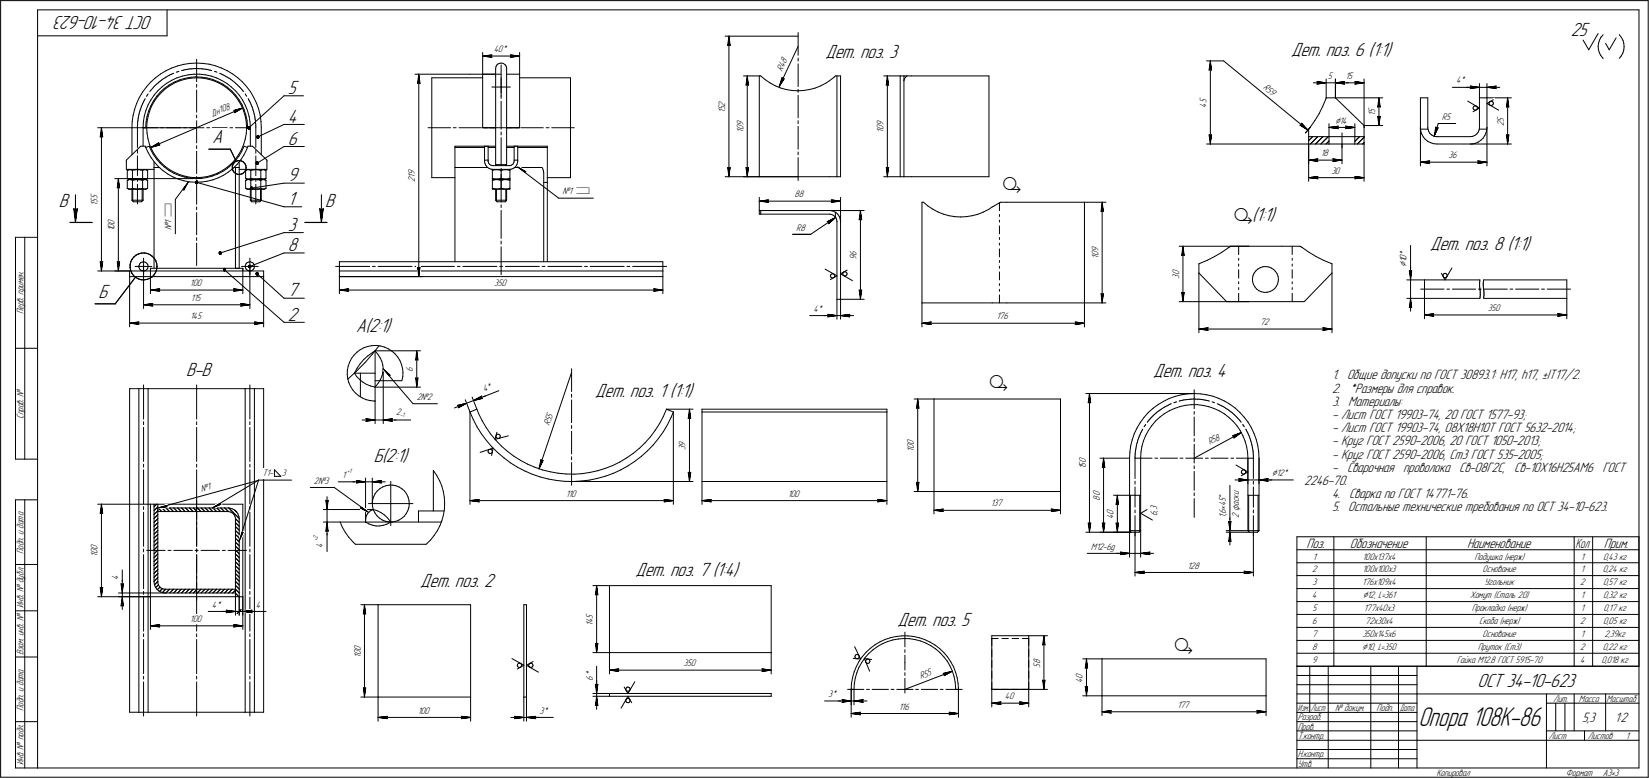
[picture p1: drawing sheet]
<svg xmlns="http://www.w3.org/2000/svg" width="892mm" height="421mm" viewBox="0 0 892 421" stroke-linecap="round" stroke-linejoin="round" font-family="sans-serif">
<defs><g id="words">
<text font-size="15.4" x="767" y="393">Опора 108К-86</text>
<g font-size="11.2">
<text x="542" y="103">ä</text>
<text x="667" y="119">ä(1:1)</text>
<text x="535" y="210">ä</text>
<text x="635" y="352">ä</text>
</g>
<g font-size="10.9">
<text x="83" y="9" transform="rotate(-180 83 9)">ОСТ 34-10-623</text>
<text x="849" y="19">25</text>
<text x="446" y="31">Дет. поз. 3</text>
<text x="698" y="30">Дет. поз. 6 (1:1)</text>
<text x="156" y="51">5</text>
<text x="156" y="66">4</text>
<text x="115" y="78">А</text>
<text x="156" y="78">6</text>
<text x="156" y="98">9</text>
<text x="32" y="112">В</text>
<text x="156" y="111">1</text>
<text x="176" y="112">В</text>
<text x="156" y="125">3</text>
<text x="156" y="136">8</text>
<text x="773" y="135">Дет. поз. 8 (1:1)</text>
<text x="53" y="161">Б</text>
<text x="156" y="160">7</text>
<text x="156" y="173">2</text>
<text x="193" y="180">А(2:1)</text>
<text x="101" y="204">В-В</text>
<text x="624" y="204">Дет. поз. 4</text>
<text x="322" y="214">Дет. поз. 1 (1:1)</text>
<text x="202" y="250">Б(2:1)</text>
<text x="344" y="312">Дет. поз. 7 (1:4)</text>
<text x="227" y="317">Дет. поз. 2</text>
<text x="485" y="339">Дет. поз. 5</text>
<text x="799" y="371">ОСТ 34-10-623</text>
</g>
<g font-size="7.8">
<text x="720" y="205">1. Общие допуски по ГОСТ 30893.1: H17, h17, ±IT17/2.</text>
<text x="720" y="212">2. *Размеры для справок.</text>
<text x="720" y="219">3. Материалы:</text>
<text x="720" y="227">- Лист ГОСТ 19903-74, 20 ГОСТ 1577-93;</text>
<text x="720" y="234">- Лист ГОСТ 19903-74, 08Х18Н10Т ГОСТ 5632-2014;</text>
<text x="720" y="241">- Круг ГОСТ 2590-2006, 20 ГОСТ 1050-2013;</text>
<text x="720" y="248">- Круг ГОСТ 2590-2006, Ст3 ГОСТ 535-2005;</text>
<text x="720" y="255">- Сварочная проволока Св-08Г2С, Св-10Х16Н25АМ6 ГОСТ</text>
<text x="705" y="262">2246-70.</text>
<text x="720" y="269">4. Сварка по ГОСТ 14771-76.</text>
<text x="720" y="277">5. Остальные технические требования по ОСТ 34-10-623.</text>
<text x="707" y="296">Поз.</text>
<text x="730" y="296">Обозначение</text>
<text x="793" y="296">Наименование</text>
<text x="867" y="296">Прим.</text>
<text x="856" y="390">5,3</text>
<text x="873" y="390">1:2</text>
</g>
<text font-size="7.6" x="852" y="296">Кол</text>
<g font-size="5.9">
<text x="722" y="67">Ç14</text>
<text x="761" y="144" transform="rotate(-90 761 144)">Ç</text>
<text x="688" y="258">Ç12*</text>
<text x="663" y="270" transform="rotate(-90 663 270)">Å</text>
<text x="737" y="324">Ç12, L=361</text>
<text x="737" y="352">Ç10, L=350</text>
</g>
<text font-size="5.5" x="93" y="117" transform="rotate(-90 93 117)">ì</text>
<g font-size="5.4">
<text x="267" y="28">40*</text>
<text x="423" y="39" transform="rotate(-65 423 39)">R48</text>
<text x="683" y="48" transform="rotate(39 683 48)">R59</text>
<text x="718" y="43">5</text>
<text x="728" y="43">15</text>
<text x="787" y="45">4*</text>
<text x="392" y="60" transform="rotate(-90 392 60)">5</text>
<text x="392" y="58" transform="rotate(-90 392 58)">2</text>
<text x="652" y="58" transform="rotate(-90 652 58)">4</text>
<text x="652" y="56" transform="rotate(-90 652 56)">5</text>
<text x="115" y="63" transform="rotate(-23 115 63)">Дн108</text>
<text x="392" y="61" transform="rotate(-90 392 61)">1</text>
<text x="744" y="63" transform="rotate(-90 744 63)">1</text>
<text x="744" y="61" transform="rotate(-90 744 61)">5</text>
<text x="780" y="65">R5</text>
<text x="813" y="66" transform="rotate(-90 813 66)">5</text>
<text x="402" y="72" transform="rotate(-90 402 72)">1</text>
<text x="402" y="70" transform="rotate(-90 402 70)">0</text>
<text x="402" y="68" transform="rotate(-90 402 68)">9</text>
<text x="478" y="72" transform="rotate(-90 478 72)">1</text>
<text x="478" y="70" transform="rotate(-90 478 70)">0</text>
<text x="478" y="68" transform="rotate(-90 478 68)">9</text>
<text x="813" y="68" transform="rotate(-90 813 68)">2</text>
<text x="714" y="85">18</text>
<text x="783" y="86">36</text>
<text x="224" y="95" transform="rotate(-90 224 95)">9</text>
<text x="720" y="94">30</text>
<text x="224" y="98" transform="rotate(-90 224 98)">2</text>
<text x="224" y="96" transform="rotate(-90 224 96)">1</text>
<text x="53" y="108" transform="rotate(-90 53 108)">5</text>
<text x="304" y="105">№1 ì</text>
<text x="430" y="107">88</text>
<text x="53" y="111" transform="rotate(-90 53 111)">1</text>
<text x="53" y="110" transform="rotate(-90 53 110)">5</text>
<text x="62" y="125" transform="rotate(-90 62 125)">1</text>
<text x="62" y="124" transform="rotate(-90 62 124)">0</text>
<text x="62" y="121" transform="rotate(-90 62 121)">0</text>
<text x="93" y="125" transform="rotate(-90 93 125)">№</text>
<text x="93" y="121" transform="rotate(-90 93 121)">1</text>
<text x="431" y="125">R8</text>
<text x="594" y="136" transform="rotate(-90 594 136)">9</text>
<text x="463" y="141" transform="rotate(-90 463 141)">9</text>
<text x="463" y="138" transform="rotate(-90 463 138)">6</text>
<text x="594" y="140" transform="rotate(-90 594 140)">1</text>
<text x="594" y="139" transform="rotate(-90 594 139)">0</text>
<text x="761" y="142" transform="rotate(-90 761 142)">1</text>
<text x="761" y="140" transform="rotate(-90 761 140)">0</text>
<text x="761" y="138" transform="rotate(-90 761 138)">*</text>
<text x="638" y="149" transform="rotate(-90 638 149)">0</text>
<text x="103" y="155">100</text>
<text x="267" y="155">350</text>
<text x="638" y="151" transform="rotate(-90 638 151)">3</text>
<text x="103" y="163">115</text>
<text x="13" y="170" transform="rotate(-90 13 170)">Перв. примен.</text>
<text x="103" y="173">145</text>
<text x="440" y="169">4*</text>
<text x="539" y="173">176</text>
<text x="805" y="168">350</text>
<text x="681" y="176">72</text>
<text x="223" y="201" transform="rotate(-90 223 201)">6</text>
<text x="262" y="212" transform="rotate(-21 262 212)">4*</text>
<text x="225" y="216">2№2</text>
<text x="13" y="227" transform="rotate(-90 13 227)">Справ. №</text>
<text x="214" y="224">2</text>
<text x="297" y="230" transform="rotate(-71 297 230)">R55</text>
<text x="371" y="244" transform="rotate(-90 371 244)">3</text>
<text x="371" y="242" transform="rotate(-90 371 242)">9</text>
<text x="494" y="244" transform="rotate(-90 494 244)">1</text>
<text x="494" y="243" transform="rotate(-90 494 243)">0</text>
<text x="494" y="241" transform="rotate(-90 494 241)">0</text>
<text x="654" y="241" transform="rotate(-29 654 241)">R58</text>
<text x="587" y="250" transform="rotate(-90 587 250)">0</text>
<text x="142" y="258">Т</text>
<text x="144" y="258">1-</text>
<text x="152" y="258">3</text>
<text x="587" y="254" transform="rotate(-90 587 254)">1</text>
<text x="587" y="252" transform="rotate(-90 587 252)">5</text>
<text x="170" y="262">2№3</text>
<text x="185" y="258">1</text>
<text x="109" y="266" transform="rotate(-15 109 266)">№1</text>
<text x="306" y="269">110</text>
<text x="426" y="269">100</text>
<text x="595" y="268" transform="rotate(-90 595 268)">0</text>
<text x="670" y="270" transform="rotate(-90 670 270)">к</text>
<text x="670" y="268" transform="rotate(-90 670 268)">и</text>
<text x="536" y="274">137</text>
<text x="595" y="271" transform="rotate(-90 595 271)">8</text>
<text x="663" y="276" transform="rotate(-90 663 276)">•</text>
<text x="663" y="274" transform="rotate(-90 663 274)">4</text>
<text x="663" y="272" transform="rotate(-90 663 272)">5</text>
<text x="670" y="274" transform="rotate(-90 670 274)">а</text>
<text x="670" y="272" transform="rotate(-90 670 272)">с</text>
<text x="602" y="281" transform="rotate(-90 602 281)">4</text>
<text x="602" y="278" transform="rotate(-90 602 278)">0</text>
<text x="626" y="279" transform="rotate(-90 626 279)">6</text>
<text x="626" y="277" transform="rotate(-90 626 277)">,</text>
<text x="626" y="276" transform="rotate(-90 626 276)">3</text>
<text x="663" y="280" transform="rotate(-90 663 280)">1</text>
<text x="663" y="279" transform="rotate(-90 663 279)">,</text>
<text x="663" y="278" transform="rotate(-90 663 278)">6</text>
<text x="670" y="280" transform="rotate(-90 670 280)">2</text>
<text x="670" y="276" transform="rotate(-90 670 276)">ф</text>
<text x="13" y="300" transform="rotate(-90 13 300)">Подп. и дата</text>
<text x="53" y="300" transform="rotate(-90 53 300)">0</text>
<text x="53" y="298" transform="rotate(-90 53 298)">0</text>
<text x="175" y="296" transform="rotate(-90 175 296)">4</text>
<text x="590" y="297">M12-6g</text>
<text x="53" y="301" transform="rotate(-90 53 301)">1</text>
<text x="710" y="303">1</text>
<text x="737" y="303">100х137х4</text>
<text x="797" y="303">Подушка (нерж)</text>
<text x="855" y="303">1</text>
<text x="867" y="303">0,43 кг</text>
<text x="642" y="308">128</text>
<text x="710" y="310">2</text>
<text x="737" y="310">100х100х3</text>
<text x="802" y="310">Основание</text>
<text x="855" y="310">1</text>
<text x="867" y="310">0,24 кг</text>
<text x="64" y="314" transform="rotate(-90 64 314)">4</text>
<text x="710" y="317">3</text>
<text x="737" y="317">176х109х4</text>
<text x="803" y="317">Угольник</text>
<text x="855" y="317">2</text>
<text x="867" y="317">0,57 кг</text>
<text x="710" y="324">4</text>
<text x="795" y="324">Хомут (Сталь 20)</text>
<text x="855" y="324">1</text>
<text x="867" y="324">0,32 кг</text>
<text x="13" y="329" transform="rotate(-90 13 329)">Инв. № дубл.</text>
<text x="115" y="329">4*</text>
<text x="138" y="329">4</text>
<text x="321" y="335" transform="rotate(-90 321 335)">5</text>
<text x="710" y="331">5</text>
<text x="738" y="331">177х40х3</text>
<text x="796" y="331">Прокладка (нерж)</text>
<text x="855" y="331">1</text>
<text x="867" y="331">0,17 кг</text>
<text x="103" y="336">10</text>
<text x="106" y="336">0</text>
<text x="321" y="338" transform="rotate(-90 321 338)">1</text>
<text x="321" y="337" transform="rotate(-90 321 337)">4</text>
<text x="710" y="338">6</text>
<text x="738" y="338">72х30х4</text>
<text x="800" y="338">Скоба (нерж)</text>
<text x="855" y="338">2</text>
<text x="867" y="338">0,05 кг</text>
<text x="710" y="345">7</text>
<text x="737" y="345">350х145х6</text>
<text x="802" y="345">Основание</text>
<text x="855" y="345">1</text>
<text x="868" y="345">2,39кг</text>
<text x="195" y="352" transform="rotate(-90 195 352)">0</text>
<text x="710" y="352">8</text>
<text x="799" y="352">Пруток (Ст3)</text>
<text x="855" y="352">2</text>
<text x="867" y="352">0,22 кг</text>
<text x="13" y="354" transform="rotate(-90 13 354)">Взам. инв. №</text>
<text x="195" y="356" transform="rotate(-90 195 356)">1</text>
<text x="195" y="354" transform="rotate(-90 195 354)">0</text>
<text x="562" y="359" transform="rotate(-90 562 359)">8</text>
<text x="710" y="359">9</text>
<text x="788" y="359">Гайка М12.8 ГОСТ 5915-70</text>
<text x="855" y="359">4</text>
<text x="866" y="359">0,018 кг</text>
<text x="321" y="366" transform="rotate(-90 321 366)">*</text>
<text x="370" y="360">350</text>
<text x="562" y="361" transform="rotate(-90 562 361)">5</text>
<text x="321" y="368" transform="rotate(-90 321 368)">6</text>
<text x="498" y="367" transform="rotate(-21 498 367)">R55</text>
<text x="585" y="369" transform="rotate(-90 585 369)">4</text>
<text x="585" y="367" transform="rotate(-90 585 367)">0</text>
<text x="448" y="377">3*</text>
<text x="486" y="384">116</text>
<text x="543" y="378">40</text>
<text x="637" y="383">177</text>
<text x="840" y="380">Лит.</text>
<text x="854" y="380">Масса</text>
<text x="869" y="380">Масштаб</text>
<text x="13" y="385" transform="rotate(-90 13 385)">Подп. и дата</text>
<text x="226" y="386">100</text>
<text x="292" y="386">3*</text>
<text x="702" y="390">Разраб.</text>
<text x="722" y="385">№ докум.</text>
<text x="744" y="385">Подп.</text>
<text x="702" y="395">Пров.</text>
<text x="702" y="400">Т.контр.</text>
<text x="838" y="400">Лист</text>
<text x="859" y="400">Листов</text>
<text x="879" y="400">1</text>
<text x="13" y="414" transform="rotate(-90 13 414)">Инв. № подл.</text>
<text x="702" y="410">Н.контр.</text>
<text x="702" y="415">Утв.</text>
<text x="777" y="420">Копировал</text>
<text x="847" y="420">Формат</text>
<text x="867" y="420">A3•3</text>
</g>
<g font-size="5.3">
<text x="702" y="385">Изм.</text>
<text x="709" y="385">Лист</text>
<text x="757" y="385">Дата</text>
</g>
<g font-size="3.7">
<text x="216" y="225">-1</text>
<text x="188" y="256">+1</text>
<text x="172" y="293" transform="rotate(-90 172 293)">+</text>
<text x="172" y="292" transform="rotate(-90 172 292)">2</text>
</g>
</g></defs>
<g fill="none" stroke="#000" stroke-width=".54">
<path d="M0 0v420zM0 0h891zM20 5v410zM20 5h866zM20 19h70zM90 5v14zM392 20h40zM394 20l1 5zM394 20v5zM394 20v76zM432 18v12zM864 18l-5 9z"/>
<path d="M867 19l-1 1zM876 19h.1M876 19l1 1zM886 5v410zM891 0v420zM90 38l3-1zM93 37l3-1zM94 40h.1M95 39h1zM96 39h.1M96 36l3-1zM97 39h.1"/>
<path d="M99 38h.1M99 38h1zM99 35l4-1zM100 38h1zM101 38h.1M101 38l1-1zM102 37h1zM103 34h3zM103 37h1zM104 37h.1M104 37h1zM105 37h1z"/>
<path d="M106 37h1zM106 34h4zM106 32v12zM107 37h.1M107 37h1zM108 37h1zM109 37h.1M109 37h1zM110 34l3 1zM110 37h1zM111 37l1 1zM112 38h.1"/>
<path d="M112 38h1zM113 35l3 1zM113 38h1zM114 38h.1M116 39h1zM116 36l4 1zM117 39h.1M119 40h.1M119 40h1zM120 37l3 1zM123 38l3 2zM126 40l3 2z"/>
<path d="M261 28v12zM261 30h5zM261 30l5 1zM261 30h20zM266 30v1zM266 30h.1M268 37v32zM268 36v1zM269 35l-1 1zM269 35h.1M269 35l1-1zM270 34h1z"/>
<path d="M271 35v15zM271 34h1zM272 34l1 1zM273 35l1 1zM274 36v1zM274 37v32zM274 37h.1M276 31l5-1zM276 30h1zM276 30h5zM277 30l-1 1zM281 28v12z"/>
<path d="M394 25v-1zM394 24l1 1zM432 35v12zM432 31v2zM432 25l-11 22zM653 33h9zM654 38l1-1zM655 33v5zM655 37v1zM655 33l-1 5zM655 33v45zM662 33l45 37z"/>
<path d="M856 22l3 5zM864 25v2zM864 27l1 2zM865 23l-1 2zM865 29l1 1zM865 22v1zM866 30l1 1zM866 20l-1 2zM867 31h.1M868 23l2 4zM874 20l-4 7zM877 30l-1 2z"/>
<path d="M877 20l1 2zM878 29l-1 1zM878 22v2zM878 27v2zM878 24v1zM878 25v2zM73 59l-1 3zM74 56l-1 3zM75 53l-1 3zM76 60l-1 1zM76 59v1zM76 59h.1"/>
<path d="M76 58v1zM77 57l-1 1zM77 57h.1M77 50l-2 3zM77 56v1zM78 55l-1 1zM78 55h.1M78 54v1zM78 53v1zM79 60l-1 3zM79 47l-2 3zM79 52h.1"/>
<path d="M80 51l-1 1zM80 57l-1 3zM80 51h.1M81 44l3-2zM81 44l-2 3zM81 49v1zM82 57l-2 3zM82 54l-2 3zM82 48l-1 1zM82 57l-1 3zM82 48h.1M83 47l-1 1z"/>
<path d="M83 55l-1 2zM83 51l-1 3zM83 47l1-1zM83 47h.1M84 55l-2 2zM84 46h.1M84 42l3-2zM85 52l-2 3zM85 45h1zM85 45l-1 1zM85 52l-1 3zM85 49l3-2z"/>
<path d="M85 49l-2 2zM86 44h1zM86 44v1zM87 50l-2 2zM87 50l2-2zM87 44v-1zM87 40l3-2zM87 43h1zM87 50l3-2zM88 47l2-2zM88 43h.1M88 43l1-1z"/>
<path d="M89 48l2-2zM89 42h1zM90 48l2-2zM90 42v-1zM90 45l3-2zM90 41h1zM91 41h1zM91 46l3-2zM92 41v-1zM92 46l3-1zM92 40h1zM93 43l3-1z"/>
<path d="M93 40h1zM94 44l3-1zM95 45l3-1zM96 42l3-1zM97 43l3-1zM98 44l2-1zM99 41l3-1zM100 42h3zM100 43l3-1zM102 40h3zM103 42h3zM105 40h3z"/>
<path d="M106 42h3zM106 46v1zM106 49v12zM108 40h3zM109 42h3zM109 42l3 1zM111 40l3 1zM112 42l3 1zM112 43l3 1zM114 41l3 1zM115 43l3 1zM115 44l3 1z"/>
<path d="M117 42l3 2zM118 44l2 1zM118 45l3 1zM120 44l3 1zM120 40l1 1zM120 45l3 2zM121 46l2 2zM121 41h.1M121 41h1zM122 41l1 1zM123 45l2 2zM123 42h.1"/>
<path d="M123 47l2 2zM123 48l2 2zM123 42h1zM124 42l1 1zM125 43h.1M125 47l2 2zM125 43l1 1zM125 49l2 2zM125 50l3 2zM126 44h.1M126 44l1 1zM126 60h1z"/>
<path d="M126 60l5-2zM127 45h.1M127 51l2 3zM127 49l2 3zM127 45l1 1zM128 52l1 3zM128 46h1zM129 42l2 2zM129 46v1zM129 47h1zM129 54l2 2zM129 55l2 2z"/>
<path d="M129 52l2 2zM130 47v1zM130 48h1zM131 48v1zM131 57l1 3zM131 56l1 3zM131 44l2 3zM131 49h.1M131 54l2 3zM132 50h.1M132 59l1 3zM133 51h.1"/>
<path d="M133 57l1 3zM133 51v1zM133 52h.1M133 47l2 3zM134 60l1 3zM134 54h.1M134 54h1zM135 54v1zM135 55v1zM135 56h1zM135 50l2 3zM136 56v1z"/>
<path d="M136 57v1zM136 58h.1M136 58l1 1zM137 59v1zM137 60h.1M137 53l2 3zM139 56l1 3zM140 59l1 3zM154 52h10zM224 40h30zM226 45h.1M226 40l1 5z"/>
<path d="M226 45h1zM226 40v5zM226 40v110zM234 42v54zM234 42h27zM254 40h17zM261 40v29zM261 40h7zM266 47h5zM271 55v15zM271 52v1zM271 47v5z"/>
<path d="M271 42v5zM271 47h5zM274 40h7zM281 40v29zM281 42h28zM309 42v54zM402 41h9zM403 46h1zM404 41l1 5zM404 46h1zM404 41l-1 5zM404 41v55z"/>
<path d="M411 41h.1M411 41v55zM411 41l3 2zM414 43l2 2zM416 45l3 1zM419 46l3 2zM422 48h3zM423 42l-2 5zM423 42v1zM423 43h1zM424 43l-3 4zM425 48l3 1z"/>
<path d="M428 49h3zM431 49h4zM432 51v13zM432 48v2zM435 49l3-1zM438 48h3zM441 48l3-2zM444 46l3-1zM447 45l2-1zM449 44l2-2zM451 42l1-1zM452 41h1z"/>
<path d="M453 41h2zM453 41v55zM455 41v55zM478 41h9zM479 46h1zM480 41l1 5zM480 46h1zM480 41l-1 5zM480 41v55zM487 41h2zM487 41v55zM489 41v55z"/>
<path d="M489 44h.1M489 41h1zM489 43h.1M490 42l-1 1zM490 42v-1zM490 41h3zM493 41h42zM535 41v55zM710 45h7zM712 44l5 1zM712 44l1 1zM712 45h5z"/>
<path d="M713 45h-1zM715 57l-2 4zM717 53l-2 4zM717 53h.1M717 53h5zM717 43v10zM717 45h5zM722 53l16 15zM722 43v10zM722 53h26zM722 45h5zM722 45l5-1z"/>
<path d="M722 45h7zM722 45h16zM727 45h.1M727 44v1zM733 45h5zM733 44v1zM733 44l5 1zM733 45h.1M738 43v26zM745 58l1-1zM746 53v5zM746 57v1z"/>
<path d="M746 53l-1 5zM746 53v15zM768 53h4zM768 53v16zM772 53v16zM785 47h10zM793 47h7zM794 55l6 3zM795 47h5zM795 47h1zM795 48l5-1zM796 47l-1 1z"/>
<path d="M797 59h.1M797 58v1zM797 57h1zM797 57v1zM797 59l1 1zM798 57h.1M798 60v-1zM798 57l1 1zM799 58h.1M799 59h-1zM799 58v1zM800 53h4z"/>
<path d="M800 53v16zM800 45v8zM800 47h4zM804 53v16zM804 45v8zM804 53h13zM804 47l5 1zM804 47h5zM804 47h7zM804 56l4-2zM804 56l7 4zM805 56l1 1z"/>
<path d="M805 55v1zM806 57h.1M806 55h.1M806 55h-1zM806 55h1zM806 57h1zM807 55h.1M807 56v1zM807 55l1 1zM808 56h-1zM809 47v1zM809 47h.1"/>
<path d="M815 58v-1zM815 53l1 5zM815 57l1 1zM815 53v5zM815 53v25zM53 69h53zM54 74h1zM55 69l1 5zM55 74h1zM55 69l-1 5zM55 69v78zM71 69v15z"/>
<path d="M71 66v3zM72 62l-1 4zM74 69v11zM74 68v1zM74 69h.1M74 66v1zM74 67v1zM75 66h-1zM75 65v1zM75 64v1zM75 64h.1M75 63v1z"/>
<path d="M75 62v1zM75 61v1zM75 61h.1M76 79h3zM77 69h2zM77 69h.1M77 69v10zM77 69h8zM78 66l-1 3zM78 63v3zM79 79v1zM79 80l1 3z"/>
<path d="M79 80l2-1zM79 66v3zM79 69l1 3zM80 63l-1 3zM80 66l-1 3zM80 72v3zM80 75l1 3zM80 63v3zM80 60v3zM81 79v2zM81 78l1 3zM81 60l-1 3z"/>
<path d="M82 80l4-3zM82 80l4-2zM82 80l49-22zM86 78h.1M86 77v1zM87 69h1zM90 69h8zM99 69h2zM102 69h4zM106 69h4zM106 62v2zM106 65v12z"/>
<path d="M106 79v1zM112 69h1zM115 69h8zM124 69h2zM127 61l4-3zM127 60v1zM127 69h8zM132 78l-1 3zM132 60l1 3zM132 79l-1 3zM132 79l2 1zM133 75l-1 3z"/>
<path d="M133 63v3zM133 62l1 3zM133 66v3zM133 72v3zM133 69v3zM133 69h.1M134 65v3zM134 68v1zM134 69h1zM134 80l-1 1zM134 79v1zM134 79h3z"/>
<path d="M135 69l19-17zM135 63v3zM135 66v3zM135 69v10zM137 79l7 8zM137 60v1zM137 61v1zM137 62h1zM138 62v1zM138 63v1zM138 64v1zM138 65h.1"/>
<path d="M138 66v1zM138 65v1zM138 67v1zM138 69v11zM138 68v1zM138 68h.1M139 74l15-7zM141 62v4zM141 66v3zM141 69v15zM154 67h11zM154 79h11z"/>
<path d="M231 69h13zM245 69h2zM246 80v11zM246 80h16zM246 79v1zM246 79h22zM248 69h12zM261 69h7zM262 69h1zM262 79v8zM262 79h2zM264 80h4z"/>
<path d="M264 79v8zM265 69h12zM268 69v21zM271 74v16zM271 71v2zM274 69h7zM274 80h4zM274 79h22zM274 69v21zM278 79v8zM278 79h2zM279 69h1z"/>
<path d="M280 80h16zM280 79v8zM282 69h12zM295 69h2zM296 80v19zM296 79v1zM298 69h13zM432 68v13zM432 65v2zM653 78h55zM654 73l1 5zM654 73h1z"/>
<path d="M655 73h.1M655 73v5zM703 68l4 2zM703 68l1-1zM704 67h.1M704 67l3 3zM708 76l2-2zM708 78h11zM708 70v4zM708 74v4zM708 74h11zM708 78v11z"/>
<path d="M708 78v20zM708 69v1zM708 69l-2 3zM711 65l-3 4zM713 74l-4 4zM713 61l-2 4zM715 74l-4 4zM717 78l2-2zM718 74l-4 4zM719 74v4zM719 78h14zM719 74h14z"/>
<path d="M719 67v7zM719 69l5-1zM719 69l5 1zM719 69h14zM723 69l1 1zM724 68l-1 1zM726 72v8zM726 78v11zM728 70l5-1zM728 68v1zM728 68l5 1zM728 69v1z"/>
<path d="M733 76l2-2zM733 74v4zM733 78h5zM733 74h5zM733 67v7zM738 77l-1 1zM738 74l-4 4zM738 74v4zM738 69v5zM738 68v1zM738 78v20zM738 68h10z"/>
<path d="M745 63l1 5zM745 63h1zM746 63h.1M746 63v5zM768 69v1zM768 70h4zM768 70v1zM768 69v21zM768 71l1 1zM769 72l1 2zM770 74l1 1zM771 75l1 1z"/>
<path d="M772 69v1zM772 76l2 1zM772 70l1 1zM773 71v1zM773 72l1 1zM774 77l1 1zM774 73l1 1zM775 78h2zM775 74h2zM776 69v5zM776 69h1zM777 74h.1"/>
<path d="M777 69h1zM777 74h18zM777 78h18zM778 69l-2 5zM778 67h9zM778 67l-2 7zM795 78h1zM795 74h1zM795 78h22zM796 78h2zM796 74l2-1zM797 60l3-2z"/>
<path d="M798 73l1-1zM798 78l1-1zM799 77l2-1zM799 71v1zM800 70l-1 1zM800 70h4zM800 70h.1M800 69v1zM801 76l1-1zM803 73l-1 2zM804 72l-1 1zM804 70v2z"/>
<path d="M804 69v1zM804 69v21zM815 73v5zM815 73h.1M815 73h1zM816 73l-1 5zM62 97h39zM64 97l1 5zM64 97l-1 5zM64 97v50zM68 92h6zM68 87h.1"/>
<path d="M68 87v5zM68 87l8-8zM69 92v4zM69 96l1 1zM69 92h1zM69 92h.1M69 98v4zM69 98l1-1zM69 98v-1zM69 97h1zM70 97h.1M70 97h9z"/>
<path d="M70 92h1zM70 97h1zM71 92h1zM71 97l1 1zM71 97l1-1zM72 92v4zM72 96v1zM72 92h.1M72 98v4zM72 98v-1zM72 97h1zM72 92h1z"/>
<path d="M73 97h.1M73 92h.1M73 97h1zM73 92h1zM74 97h.1M74 92h1zM74 97h1zM74 81v2zM74 84v11zM74 97v1zM74 100v10zM75 92h.1"/>
<path d="M75 97h.1M75 92h8zM75 92h1zM75 97h1zM76 97h.1M76 92h1zM76 97h1zM76 97l1-1zM77 92h.1M77 97v1zM77 96h.1M77 92v4z"/>
<path d="M77 96l1 1zM77 98v4zM77 97h.1M77 92h1zM77 97h1zM78 97h1zM78 92h1zM79 97h.1M79 97l1-1zM79 92h1zM79 97l1 1zM80 92v4z"/>
<path d="M80 98v4zM80 83l2 2zM81 81l2 2zM82 85l2 3zM82 81l1 2zM83 83l2 3zM83 88v3zM83 91v54zM83 91h3zM84 88l2 2zM85 86l2 2zM86 90l2 2z"/>
<path d="M87 88l2 2zM88 92l3 2zM89 90l2 2zM89 90l3 2zM91 94l2 2zM91 92l3 2zM92 92l2 1zM93 96l3 1zM94 94l3 1zM94 93l3 1zM96 97l3 1zM97 95l3 1z"/>
<path d="M97 94l3 1zM99 98h4zM100 96h3zM100 95l3 1zM101 97h3zM102 98l-3 5zM102 98l-7 10zM103 98l3 1zM103 96l3 1zM103 96h3zM106 97h3zM106 99l3-1z"/>
<path d="M106 96h3zM106 98v12zM106 95v2zM106 88v6zM106 82v6zM106 99l48 13zM109 97l3-1zM109 98h3zM109 96h3zM112 96l3-1zM112 98l3-1zM113 81h12z"/>
<path d="M115 95l3-1zM115 97l3-1zM118 94l2-1zM118 94l2-2zM118 96l3-1zM120 93l3-2zM120 92l3-2zM121 95l3-2zM123 91l2-2zM123 90l2-2zM124 93l2-2zM125 81l3 6z"/>
<path d="M126 90v1zM126 91v1zM126 91l2-2zM126 89v1zM126 92l1 1zM127 91h.1M127 88v-1zM127 88l-1 1zM127 93l1 1zM127 87l-2 2zM127 91h2zM127 91v54z"/>
<path d="M127 86l-2 2zM127 87h2zM128 94h1zM129 87h1zM129 94h1zM129 84l-2 2zM129 84l-2 3zM129 88v3zM129 92h9zM129 91v54zM130 87h1zM130 94h1z"/>
<path d="M130 86l-2 3zM131 81l-2 3zM131 82l-2 2zM131 87l1 1zM131 94l1-1zM132 88h.1M132 84l-2 2zM132 88l1 1zM133 93h-1zM133 92v4zM133 96l1 1zM133 92h1z"/>
<path d="M133 92h.1M133 98v4zM133 98l1-1zM133 98v-1zM133 89v2zM133 92v1zM133 91v1zM133 97h1zM133 81l-1 3zM134 97h.1M134 97h9zM134 92h1z"/>
<path d="M134 97h1zM135 92h1zM135 97l1 1zM135 97l1-1zM136 92v4zM136 96v1zM136 92h.1M136 98v4zM136 98v-1zM136 97h1zM136 92h1zM137 97h.1"/>
<path d="M137 92h.1M137 97h1zM137 92h1zM138 97h.1M138 92h1zM138 97h1zM138 81v2zM138 84v11zM138 97v1zM138 100v10zM139 92h.1M139 97h.1"/>
<path d="M139 92h5zM139 88l15-9zM139 92h1zM139 97h1zM140 97h.1M140 92h1zM140 97h1zM140 97l1-1zM141 92h.1M141 97v1zM141 92v4zM141 96l1 1z"/>
<path d="M141 98v4zM141 98v-1zM141 92h1zM141 97h1zM142 97h1zM142 92h1zM143 97h.1M143 97l1-1zM143 92h1zM143 97l1 1zM144 92v4zM144 98v4z"/>
<path d="M144 87v5zM144 87h.1M154 99h11zM234 96h12zM246 91v51zM246 91h18zM262 87v1zM262 87h.1M262 87h2zM262 88l1 1zM263 89v1zM263 90l1 1z"/>
<path d="M264 87h.1M264 87v1zM264 88l1 1zM264 91l2 1zM265 89h1zM266 89l1 1zM266 92h1zM266 92v4zM266 96v1zM266 97h.1M266 96l1 1zM267 92h.1"/>
<path d="M266 92h.1M266 98v4zM267 97h.1M266 98l1-1zM266 97v1zM267 97h9zM267 90h9zM267 92h9zM267 92h1zM267 97h1zM267 97h2zM268 89h6z"/>
<path d="M268 92h2zM268 97h2zM268 89v1zM269 97h1zM270 92h1zM270 97l1 1zM270 97l1-1zM271 92v4zM271 96l1 1zM271 92h1zM271 98v4zM271 98l1-1z"/>
<path d="M271 94v15zM271 91v2zM272 92h1zM272 97h1zM272 97h2zM273 92h2zM273 97h2zM274 89v1zM274 97h1zM275 92h1zM275 97l1 1zM275 97l1-1z"/>
<path d="M276 97h.1M276 92h.1M276 90h.1M276 92l1-1zM276 92v4zM276 96v1zM276 90l1-1zM276 98v4zM276 97v1zM277 89h.1M277 91h1zM278 88l-1 1z"/>
<path d="M278 91l1-1zM278 87v1zM278 87h.1M278 87h2zM278 91h10zM279 89v1zM280 88l-1 1zM280 87h.1M280 87v1zM280 90l4 3zM280 90l22 17zM284 93h.1"/>
<path d="M288 91h5zM293 91h.1M293 91l1 1zM294 92v1zM294 93h.1M294 99h2zM294 93v49zM296 99v43zM296 96h13zM392 96h40zM394 91v5zM394 91h.1"/>
<path d="M394 91h1zM395 91l-1 5zM402 96h9zM403 91l1 5zM403 91h1zM404 91h1zM405 91l-1 5zM411 96h38zM432 85v13zM432 82v2zM449 96h4zM453 96h2z"/>
<path d="M478 96h9zM479 91l1 5zM479 91h1zM480 91h1zM481 91l-1 5zM487 96h2zM489 96h4zM493 96h42zM708 87l5-1zM708 87h5zM708 87h18zM708 96l5-1z"/>
<path d="M708 96l5 1zM708 96h30zM712 87h1zM712 96l1 1zM713 86l-1 1zM713 95l-1 1zM721 87h5zM721 86v1zM721 86l5 1zM721 87h.1M733 97l5-1zM733 95v1z"/>
<path d="M733 95l5 1zM733 96v1zM768 88l5-1zM768 88h5zM768 88h36zM773 88h.1M773 87v1zM799 88h5zM799 87l1 1zM799 87l5 1zM800 88h-1zM40 113l1 7z"/>
<path d="M40 113l1 1zM41 114l1-1zM41 105v15zM42 113l-1 7zM63 102l1-1zM64 101l1 1zM69 102h1zM70 102h.1M70 102h9zM70 102h1zM71 102h1zM71 102v6z"/>
<path d="M71 108h3zM71 108l1 1zM72 102h.1M72 108v1zM72 102v6zM72 102h1zM72 109h2zM73 102h.1M73 102h1zM74 102h.1M74 102h1zM74 108h3z"/>
<path d="M74 109h3zM75 102h.1M76 102h.1M76 102h1zM77 102v6zM77 108v1zM77 102h.1M77 102h1zM78 102h1zM79 102h.1M79 102h1zM95 108v18z"/>
<path d="M99 102v1zM106 115v12zM106 112v1zM133 102h1zM134 102h.1M134 102h9zM134 102h1zM135 102h1zM135 102v6zM135 108l1 1zM135 108h3zM136 102h.1"/>
<path d="M136 102v6zM136 108v1zM136 102h1zM136 102l18-3zM136 109h2zM137 102h.1M137 102h1zM138 102h.1M138 102h1zM138 108h3zM138 109h3zM139 102h.1"/>
<path d="M140 102h.1M140 102h1zM141 108v1zM141 102v6zM141 102h1zM142 102h1zM143 102h.1M143 102h1zM154 112h9zM173 113l1 7zM173 113l1 1zM174 114l1-1z"/>
<path d="M174 105v15zM175 113l-1 7zM266 102h.1M266 102h1zM267 102h9zM267 102h2zM268 102v6zM268 108h6zM268 108l1 1zM268 108v1zM269 109h4zM269 102h1z"/>
<path d="M270 102h1zM271 102h1zM271 114v15zM271 111v1zM272 102h2zM274 108v1zM274 102v6zM274 102h1zM274 108l-1 1zM275 102h1zM276 102h.1M302 107h19z"/>
<path d="M411 114v2zM411 114h.1M411 116h.1M411 107v7zM411 109l5-1zM411 109h5zM411 109h44zM411 116h38zM411 114h38zM415 109h1zM416 108l-1 1zM447 120h1z"/>
<path d="M447 120l5-2zM449 114h.1M449 116h1zM449 114h18zM449 114h2zM450 109h5zM450 108v1zM450 108l5 1zM450 116l1 1zM450 109h.1M451 114l1 1zM451 117h1z"/>
<path d="M452 117h.1M452 117v1zM452 115h.1M452 115v2zM452 115l1 1zM452 118l1 2zM453 120v42zM453 120h.1M453 116l1 1zM454 117v1zM454 118l1 2zM455 120v42z"/>
<path d="M455 107v13zM465 119v-1zM465 114l1 5zM465 118l1 1zM465 114v5zM465 114v48zM499 109h.1M499 109v55zM499 109l3 2zM502 111l2 2zM504 113l3 2zM507 115l3 1z"/>
<path d="M510 116l3 1zM513 117h3zM516 117h4zM520 117h3zM523 117h3zM526 117l3-1zM529 116l3-1zM532 115l3-2zM535 113l2-1zM537 112l1-1zM538 111l2-1zM540 110l1-1z"/>
<path d="M541 119v1zM541 116v1zM541 110v4zM541 109h3zM544 109h42zM586 109v55zM586 109h12zM595 114h1zM596 109l1 5zM596 114h1zM596 109l-1 5zM596 109v55z"/>
<path d="M8 128v120zM8 128h12zM13 128v120zM72 139l2-1zM72 139l-1 1zM74 138l1-1zM75 137h1zM76 137h2zM78 140v4zM78 137h2zM80 137l1 1zM81 138l1 1z"/>
<path d="M82 139l1 1zM83 140l1 1zM106 131v13zM106 129v1zM119 137l35-11zM135 140v4zM154 126h10zM154 137h11zM271 134v15zM271 130v2zM429 127h9zM438 127l14-9z"/>
<path d="M448 121l4-3zM448 120v1zM541 135v4zM541 132v1zM541 128v2zM541 122v4zM638 133h37zM639 138h1zM640 133v5zM640 138h.1M640 133l-1 5zM640 133v30z"/>
<path d="M657 139l4-3zM661 136l3-2zM664 134h1zM665 134l1-1zM666 133h.1M666 133h9zM670 140v1zM670 133v5zM675 133h18zM693 133h10zM699 140v1zM699 133v5z"/>
<path d="M703 133h.1M703 133l1 1zM704 134h.1M704 134l4 2zM708 136l4 3zM712 139l4 2zM763 133v13zM53 147h17zM54 142l1 5zM54 142h1zM55 142h1zM56 142l-1 5z"/>
<path d="M62 147h8zM63 142l1 5zM63 142h1zM64 142h1zM65 142l-1 5zM70 150h73zM70 147v3zM70 147h73zM70 150v27zM70 143v2zM70 145l1 1zM71 142l-1 1z"/>
<path d="M71 146v2zM71 148l1 1zM71 140v2zM72 149l1 1zM73 144h5zM73 150l-11 14zM73 150l2 1zM75 151h1zM75 145h.1M75 144v1zM75 145l1 1zM76 143l-1 1z"/>
<path d="M76 146h1zM76 142h1zM76 142v1zM76 151h2zM77 146l1 1zM77 142h1zM78 144h4zM78 144v5zM78 144v23zM78 142h1zM78 147l1-1zM78 151h1z"/>
<path d="M79 146h.1M79 142h.1M79 142l1 1zM79 151h2zM80 143v1zM80 145l-1 1zM80 144v1zM81 151l1-1zM81 145v2zM81 145h50zM81 145v14zM81 157l5-1z"/>
<path d="M81 157h5zM81 157h50zM82 150l1-1zM84 147l-1 2zM84 141l1 2zM85 146l-1 1zM85 143v1zM85 144v2zM85 144h.1M86 157h.1M86 156v1zM121 146l33 28z"/>
<path d="M126 157h5zM126 156l1 1zM126 156l5 1zM127 157h-1zM127 145h2zM131 144h4zM131 145v2zM131 145v14zM133 144v1zM133 145h.1M133 145l1 1zM133 143v1z"/>
<path d="M134 142h.1M134 142l-1 1zM134 146h.1M134 146l1 1zM134 142h1zM135 144h5zM135 144v5zM135 144v23zM135 144l19-7zM135 147l1-1zM135 142h1zM136 146h1z"/>
<path d="M136 142h1zM137 142v1zM137 143l1 1zM137 145v1zM138 144l-1 1zM139 148l15 13zM143 147v3zM143 150v27zM182 144h18zM184 147v3zM184 147h174zM184 150h174z"/>
<path d="M184 142h174zM184 142v2zM184 144v3zM184 150v9zM184 150h44zM184 157l5-1zM184 157h5zM184 157h174zM188 157h1zM189 156l-1 1zM201 144h2zM204 144h19z"/>
<path d="M224 144h2zM226 145v5zM226 145h.1M226 145h1zM227 145l-1 5zM227 144h19zM247 144h2zM250 144h19zM270 144h2zM273 144h19zM293 144h2zM296 144h19z"/>
<path d="M316 144h2zM319 144h19zM339 144h2zM342 144h19zM353 157h5zM353 156l1 1zM353 156l5 1zM354 157h-1zM358 147v3zM358 142v2zM358 144v3zM358 150v9z"/>
<path d="M446 146l7 3zM449 151l4-2zM449 149v1zM449 149h.1M449 150h1zM450 148h.1M450 148l-1 1zM450 150h.1M450 148h1zM450 150h1zM451 148v1zM451 150h.1"/>
<path d="M451 149h.1M451 149v1zM455 148l3-2zM455 148l6 4zM456 148v1zM456 148h.1M456 149h1zM456 147h1zM456 147v1zM457 149h.1M457 147h.1M457 149h1z"/>
<path d="M457 147h1zM458 149h.1M458 147v1zM458 148v1zM465 157v5zM465 157h.1M465 157h1zM466 157l-1 5zM541 160v4zM541 156v2zM541 153v1zM541 147v4z"/>
<path d="M541 144v1zM541 141v1zM595 159l1 5zM595 159h1zM596 159h1zM597 159l-1 5zM639 158l1 5zM639 158l1 1zM640 159v-1zM640 158v5zM648 143l1-1zM648 148l15 15z"/>
<path d="M648 143v5zM648 148v32zM649 142l4-1zM653 141l4-2zM670 159v4zM670 156v1zM670 152v2zM670 146v4zM670 143v1zM677 151v1zM677 152l1 2zM678 149l-1 2z"/>
<path d="M678 154l1 1zM678 148v1zM679 155l1 1zM679 147l1-1zM679 147l-1 1zM680 156l1 1zM680 146l2-1zM681 157l1 1zM682 145l1-1zM682 158h2zM683 144h2zM684 158h1z"/>
<path d="M685 144h1zM685 158h2zM686 144l1 1zM687 158l1-1zM687 145l2 1zM688 157l1-1zM689 146l1 1zM690 147l1 1zM690 155l-1 1zM691 148v2zM691 154l-1 1zM691 150v1z"/>
<path d="M691 152v2zM691 151v1zM699 159v4zM699 156v1zM699 152v2zM699 146v4zM699 143v1zM716 141l4 1zM720 142v1zM720 148l-15 15zM720 143v5zM720 148v32z"/>
<path d="M761 151h9zM762 146l1 1zM762 146l1 5zM763 146v5zM763 147v-1zM763 144v7zM763 151v10zM768 156h13zM770 151v10zM770 151h30zM780 148l1 3zM780 149l1 1z"/>
<path d="M780 149h.1M781 150h.1M781 148h.1M781 148l-1 1zM781 150h1zM781 148h1zM782 150h.1M782 148h.1M782 156h2zM782 148l1 1zM783 149l-1 1zM783 149h.1"/>
<path d="M785 145l-4 6zM785 156h13zM800 156h.1M800 155h.1M800 154v1zM800 154h.1M800 153v1zM800 153h.1M800 155v1zM800 152v1zM800 152h.1M800 156h1z"/>
<path d="M800 156v1zM800 151v1zM800 157l1 1zM800 157h.1M801 160h-1zM801 159v1zM801 159h.1M801 158v1zM801 158h.1M802 153v1zM802 154v1zM802 155h.1"/>
<path d="M802 152v1zM802 153h.1M802 155v1zM802 156h.1M802 152h.1M802 156v1zM802 151h45zM802 151v1zM802 157h.1M802 157v1zM802 158h1zM803 156h12z"/>
<path d="M803 158v1zM803 159h.1M803 159v1zM803 160h-1zM817 156h1zM820 156h12zM834 156h1zM837 156h12zM847 151v10zM51 164h11zM70 175l5-1zM70 175h5z"/>
<path d="M70 175h73zM75 175h.1M75 174v1zM78 165l5-1zM78 165l5 1zM78 165h57zM82 165l1 1zM83 164l-1 1zM130 166l5-1zM130 164l1 1zM130 164l5 1zM131 165l-1 1z"/>
<path d="M138 175h5zM138 174v1zM138 174l5 1zM138 175h.1M154 174h11zM154 161h11zM438 171h10zM446 171h7zM448 171h5zM448 170l5 1zM448 170v1zM448 171h.1"/>
<path d="M453 162h2zM453 162v11zM453 171h2zM455 162v11zM455 162h12zM455 171h5zM455 171l5-1zM455 171h7zM459 171h1zM460 170l-1 1zM499 164h38zM499 164v13z"/>
<path d="M499 175l5-1zM499 175l5 1zM499 175h87zM503 175l1 1zM504 174l-1 1zM537 164h7zM544 164h42zM581 176l5-1zM581 174l1 1zM581 174l5 1zM582 175l-1 1zM586 164v13z"/>
<path d="M586 164h12zM638 163h37zM648 178l5-1zM648 178l5 1zM648 178h72zM653 178v1zM653 177v1zM663 163h1zM664 163h11zM675 163h18zM693 163h11zM704 163h1z"/>
<path d="M715 179l5-1zM715 177l1 1zM715 177l5 1zM716 178l-1 1zM761 161h9zM762 166h1zM763 161l-1 5zM763 166h.1M763 161v5zM763 161v7zM770 161h30zM770 161v11z"/>
<path d="M770 170h5zM770 170l5 1zM770 170h77zM775 170v1zM775 170h.1M800 161h.1M800 160v1zM802 161h45zM802 161h.1M802 160v1zM842 171l5-1zM842 170h1z"/>
<path d="M842 170h5zM843 170l-1 1zM847 161v11zM8 188h12zM188 198v2zM189 196l-1 2zM190 194l-1 2zM191 192l-1 2zM193 190l2-1zM193 190l-2 2zM193 199l-1 3zM195 189l2-1z"/>
<path d="M195 197l-2 2zM197 194l-2 3zM197 194l2-2zM197 188l2-1zM199 187h2zM199 192l2-1zM201 187h2zM201 192l-4 4zM201 191l2-1zM203 190v12zM203 190l1 2zM203 190h24z"/>
<path d="M203 187h3zM204 192l2 2zM205 187l-4 5zM206 187l2 1zM206 194l1 1zM207 195v2zM207 197v2zM207 199v2zM207 199v30zM207 200l4 3zM207 200l16 18zM208 188l2 1z"/>
<path d="M210 189l2 1zM212 190l2 1zM214 191l1 2zM215 193l1 2zM216 195l1 2zM217 197l1 2zM218 199v2zM225 195v-1zM225 190l1 5zM225 194l1 1zM225 190v5zM225 190v19z"/>
<path d="M309 199v13zM70 210v175zM70 210h5zM75 210v175zM75 210h5zM78 208v19zM80 210h53zM80 210v175zM106 208v19zM133 210h5zM133 210v175zM135 208v19z"/>
<path d="M138 210h5zM138 210v175zM143 210v175zM188 203v2zM188 200v3zM188 205l1 2zM188 205l5-4zM189 207l1 2zM190 209l1 2zM191 211l1 2zM192 202h3zM192 202l1 2z"/>
<path d="M192 213l2 1zM193 201l4-5zM193 204l2 1zM194 214l2 1zM195 205l1 2zM195 202h8zM195 202v13zM196 215l2 1zM196 207l2 1zM198 216l2 1zM198 208l2 1zM200 217h2z"/>
<path d="M200 209h3zM202 217h1zM203 206h14zM203 202v15zM203 209h24zM203 217v12zM203 209h.1M205 207l-2 2zM206 205l-1 2zM207 203l-1 2zM207 201v2zM210 203h1z"/>
<path d="M218 204l-1 2zM218 201v3zM223 218h14zM225 204v5zM225 204v1zM225 205l1-1zM226 204l-1 5zM247 219l5-1zM247 219l1 1zM248 220v1zM252 216l2 7zM252 218l4-1z"/>
<path d="M255 215l3 6zM256 217l5-2zM256 217l5-3zM256 217l7-3zM260 215h1zM261 214l-1 1zM261 215l9-4zM309 213v2zM309 216v13zM309 201l-17 53zM494 216h11zM496 216l1 5z"/>
<path d="M496 216v5zM496 216v50zM505 216v50zM505 216h69zM574 216v50zM587 213h37zM589 218v-1zM589 213l1 5zM589 217l1 1zM589 213v5zM589 213v75zM624 213h22z"/>
<path d="M626 219l3-2zM629 217l3-1zM631 220v-1zM631 219h1zM632 219h.1M632 216l4-2zM632 219l1-1zM633 218h.1M635 218h.1M635 218l1-1zM636 214h3zM636 217h.1"/>
<path d="M638 217h.1M638 217h1zM638 220l3-1zM639 217v-1zM639 214l3-1zM639 216h1zM640 216h1zM641 216h1zM641 219h3zM642 216h.1M642 213h4zM642 216h1z"/>
<path d="M643 216h1zM644 216h1zM644 219h4zM645 216h.1M645 216h1zM646 213h3zM646 211v10zM646 216h1zM647 216h1zM648 219h3zM648 216h.1M648 216h1z"/>
<path d="M649 216h1zM649 213l4 1zM650 216h.1M650 216h1zM651 219l3 1zM651 216h1zM652 216l1 1zM653 214h3zM653 217h.1M653 217h1zM654 220l3 1zM655 217l1 1z"/>
<path d="M656 214l3 1zM656 218h1zM658 218l1 1zM659 219h1zM659 215l3 2zM660 219h.1M660 219l1 1zM661 220h1zM662 220h.1M662 217l3 2zM665 219l3 2zM78 231v19z"/>
<path d="M78 228v2zM106 228v2zM106 231v19zM135 228v2zM135 231v19zM196 227h7zM198 226l5 1zM198 226v1zM198 228l5-1zM198 227v1zM203 227h4zM207 227h5z"/>
<path d="M207 227l5 1zM207 227l5-1zM207 227h7zM212 227v1zM212 227h10zM212 226v1zM246 221l6-3zM248 221l4-3zM254 223l2 4zM254 223l4-2zM254 223v50zM256 227l2 4z"/>
<path d="M258 221l1 3zM258 231l2 4zM259 224l2 4zM260 235l3 3zM261 228l2 3zM263 231l2 4zM263 238l3 4zM265 235l3 3zM268 238l7-2zM268 238l3 3zM268 236h.1M268 236l1 1z"/>
<path d="M268 235h1zM268 235v1zM269 234l-1 4zM269 237h.1M269 235h1zM269 237h1zM270 235h.1M270 237h.1M270 235l1 1zM271 236l-1 1zM271 236h.1M309 230v2z"/>
<path d="M309 233v13zM352 236l-3 3zM354 233l-2 3zM356 237l-3 4zM357 229l-3 4zM359 225l-2 4zM359 234l-3 3zM360 221l-1 4zM360 221l4 2zM360 221h15zM361 230l-2 4zM363 226l-2 4z"/>
<path d="M364 223l-1 3zM364 223v50zM372 226h1zM373 221l1 5zM373 226h1zM373 221l-1 5zM373 221v39zM380 223v37zM380 223h100zM380 221v2zM380 221h100zM480 223v37z"/>
<path d="M480 221v2zM496 221v-1zM496 220l1 1zM612 238l-1 3zM613 235l-1 3zM615 231l-2 4zM615 239v1zM615 239h.1M615 238v1zM616 237l-1 1zM616 237h.1M616 236v1z"/>
<path d="M616 235v1zM617 229l-2 2zM617 235h-1zM617 234v1zM617 233v1zM618 233h-1zM618 232v1zM618 238v3zM619 226l-2 3zM619 231h.1M619 230v1zM620 236l-2 2z"/>
<path d="M620 230h-1zM621 228h.1M621 223l2-2zM621 223l-2 3zM621 233l-1 3zM621 227v1zM622 227h-1zM622 226v1zM623 230l-2 3zM623 226h-1zM623 221l3-2zM623 225v1z"/>
<path d="M624 224h1zM624 224l-1 1zM625 224h.1M625 228l2-2zM625 228l-2 2zM626 223h.1M626 223l-1 1zM626 223l1-1zM627 222h.1M627 226l3-2zM627 222l1-1zM628 221h1z"/>
<path d="M629 221v-1zM629 220h1zM630 224l2-2zM630 220h1zM632 222l3-1zM635 221l3-1zM646 223v1zM646 226v10zM646 237v2zM657 221l2 1zM659 222l3 2zM662 224l3 2z"/>
<path d="M662 220l1 1zM663 221h.1M663 221h1zM664 221l1 1zM665 226l2 2zM665 222h.1M665 222l1 1zM666 223h.1M666 223l1 1zM667 236h.1M667 236l4-2zM667 228l2 2z"/>
<path d="M667 224h1zM667 237l4-3zM667 236v1zM668 224v1zM668 221l3 2zM668 225h1zM669 225v1zM669 230l2 3zM669 226h1zM670 226v1zM670 227h1zM671 223l2 3z"/>
<path d="M671 227v1zM671 233l1 3zM671 228h.1M672 230h.1M672 236l1 3zM672 230h1zM673 230v1zM673 226l2 2zM673 239l1 3zM674 232h.1M674 232v1zM674 233l1 1z"/>
<path d="M675 234h.1M675 234v1zM675 228l2 3zM675 235v1zM675 236h1zM676 236v1zM676 237v1zM676 238h.1M676 238l1 1zM677 239v1zM677 231l1 3zM677 240v1z"/>
<path d="M678 234l1 4zM679 238l1 3zM8 248h12zM78 254v19zM78 251v2zM106 251v2zM106 254v19zM135 251v2zM135 254v19zM140 260h.1M140 260l-11 33zM140 260h18z"/>
<path d="M148 254v4zM148 254l4 4zM148 258h4zM193 260l5 1zM193 260v1zM198 259v23zM201 259v13zM206 260v1zM234 254v22zM234 255h.1M234 255l2 2zM236 257l2 3z"/>
<path d="M260 245l7-3zM264 244v1zM264 245h.1M264 243v1zM264 243h1zM264 245h1zM265 243h.1M265 245h1zM265 243h1zM266 245h.1M266 243v1zM266 242l3 3z"/>
<path d="M266 244h.1M266 244v1zM267 242l-1 4zM269 245l4 3zM271 241l3 3zM273 248l3 2zM274 244l4 3zM276 250l4 3zM278 247l4 2zM280 253l4 2zM282 249l3 2zM284 255l4 2z"/>
<path d="M285 251l4 2zM288 257l4 1zM289 253l4 1zM292 258l5 1zM293 249l-1 5zM293 249h.1M293 249h1zM293 254l5 1zM294 249l-2 5zM297 259l4 1zM298 255l4 1zM301 260h4z"/>
<path d="M302 256h4zM306 256h4zM309 247v2zM309 250v12zM310 256h5zM315 256h4zM319 260l4-1zM319 256l4-1zM323 259l4-1zM323 255l4-2zM327 253l4-1zM327 258l5-2z"/>
<path d="M331 252l4-2zM332 256l4-2zM335 250l4-2zM336 254l4-2zM339 248l3-3zM340 252l3-2zM342 245l4-3zM343 250l4-3zM346 242l3-3zM347 247l3-3zM353 241l-3 3zM372 255l1 5z"/>
<path d="M372 255l1 1zM373 256l1-1zM374 255l-1 5zM595 248h16zM596 253l1-1zM597 248v5zM597 252v1zM597 248l-1 5zM597 248v40zM611 248v39zM611 245v3zM611 241v4z"/>
<path d="M614 248v11zM614 247h.1M614 247v1zM614 248h9zM614 245v1zM614 246v1zM614 245h.1M614 244v1zM614 243v1zM614 242v1zM615 242h-1zM615 241v1z"/>
<path d="M615 240v1zM617 248h.1M617 248v39zM617 245v3zM618 241l-1 4zM625 248h1zM628 248h9zM638 248h2zM641 248h5zM646 255v10zM646 252v1zM646 245v5z"/>
<path d="M646 240v5zM646 248h4zM646 248l25-14zM652 248h1zM655 248h9zM666 248h1zM668 260h7zM668 252l7 3zM669 248h9zM670 259l5 1zM670 259v1zM670 260h.1"/>
<path d="M671 257l4-2zM671 255l1 1zM671 255h.1M672 256h.1M672 254h1zM672 254l-1 1zM672 256h1zM673 254h.1M673 256h.1M673 254v1zM673 255h1zM674 256h-1z"/>
<path d="M674 255v1zM674 242l1 3zM675 245v3zM675 248v39zM675 248v14zM675 260h6zM677 241h.1M677 241v1zM677 242v1zM677 243h1zM678 243v1zM678 244v1z"/>
<path d="M678 246h.1M678 245v1zM678 248v11zM678 247v1zM678 246v1zM680 241l1 3zM681 244v4zM681 248v39zM681 260h5zM681 248v14zM681 260l5-1zM681 260h7z"/>
<path d="M685 260h1zM686 260h13zM686 259l-1 1zM8 270v145zM8 270h12zM13 270v145zM53 273h28zM54 278l1-1zM55 273l1 5zM55 277l1 1zM55 273l-1 5zM55 273v50z"/>
<path d="M78 277v18zM78 274v2zM81 273v50zM81 273h2zM83 273h2zM83 273v42zM83 278l2-2zM83 276l2-2zM83 274l2-1zM85 273v42zM85 277h38zM85 275v2z"/>
<path d="M85 275h38zM85 273h46zM85 275l5-1zM85 275l55-15zM86 275l1 2zM88 275l2 2zM90 274h.1M90 275l2 2zM92 275l2 2zM94 275l2 2zM96 275l2 2zM98 275l2 2z"/>
<path d="M100 275l2 2zM102 275l2 2zM105 275l2 2zM106 271v10zM106 274v2zM106 277v18zM107 275l2 2zM109 275l2 2zM111 275l2 2zM113 275l2 2zM115 275l4-2zM115 275l25-15z"/>
<path d="M115 275l2 2zM117 275l2 2zM119 272v1zM119 275l2 2zM121 275l2 2zM123 277h1zM123 275h1zM123 277h.1M124 275l5 5zM124 275h2zM124 277h2zM126 277v1z"/>
<path d="M126 275l1 1zM126 278l1 1zM127 276l1 1zM127 279v1zM128 277l1 1zM129 278v1zM129 279v2zM131 273v50zM135 274v2zM135 277v18zM168 264h13zM175 276h27z"/>
<path d="M176 271h1zM176 271l1 5zM177 271h.1M177 269v7zM177 276v6zM177 271v5zM181 264l18 13zM183 261h10zM191 261h7zM193 261h5zM193 261h.1M195 275l4 2z"/>
<path d="M195 275l1-1zM198 261h3zM198 279v2zM199 278l-1 1zM199 272h12zM199 277v1zM199 277l1-1zM200 276h2zM201 272l1 2zM201 261h5zM201 261l5-1zM201 261h7z"/>
<path d="M202 270l-1 2zM202 274v2zM202 276l1 1zM202 276h2zM202 269v1zM203 277l1 2zM203 267l-1 2zM204 279l1 1zM204 266l1-2zM204 266l-1 1zM204 276l2 1zM205 264l2-1z"/>
<path d="M206 261h.1M206 277l2 2zM207 263h2zM208 279l2 1zM209 263l1-1zM210 262h2zM211 272h12zM211 272v12zM211 260v12zM212 262l2 1zM214 263h2zM216 263l1 1z"/>
<path d="M217 264l2 2zM219 266l1 1zM220 278l-1 1zM220 267l1 2zM221 276l-1 2zM221 269v2zM221 271v1zM221 274v2zM221 273v1zM221 273h.1M226 276v6zM226 276h14z"/>
<path d="M238 260l1 3zM239 263l1 3zM240 266v3zM240 278l-1 3zM240 269v3zM240 275v3zM240 272v3zM254 271l5-1zM254 271h5zM254 271h110zM259 271h.1M259 270v1z"/>
<path d="M305 260h5zM309 260h15zM310 260h4zM314 260h5zM324 260h51zM359 271h5zM359 270l1 1zM359 270l5 1zM360 271h-1zM380 260h100zM380 260v13zM380 271l5-1z"/>
<path d="M380 271h5zM380 271h100zM384 271h1zM385 270l-1 1zM475 271h5zM475 270v1zM475 270l5 1zM475 271h.1M480 260v13zM494 266h11zM496 261v5zM496 261h.1"/>
<path d="M496 261h1zM497 261l-1 5zM505 266h69zM505 266v12zM505 276l5-1zM505 276l5 1zM505 276h69zM510 276v1zM510 275v1zM569 277l5-1zM569 275v1zM569 275l5 1z"/>
<path d="M569 276v1zM574 266v12zM602 268h9zM604 273v-1zM604 268l1 5zM604 272l1 1zM604 268v5zM604 268v20zM611 268h3zM611 268v19zM614 268h3zM614 260v2z"/>
<path d="M614 263v11zM614 276v1zM614 279v11zM616 268v19zM617 278l3-2zM617 278l6 3zM646 270v10zM646 267v1zM665 263v19zM670 260h5zM675 268h3zM675 268v19z"/>
<path d="M678 268h3zM678 260v2zM678 263v11zM678 276v1zM678 279v11zM680 268v19zM78 300v18zM78 297v2zM79 298h10zM83 300l2-2zM83 297l2-2zM83 295l2-2z"/>
<path d="M83 293l2-2zM83 291l2-2zM83 289l2-2zM83 287l2-2zM83 285l2-2zM83 283l2-2zM83 280l2-2zM91 298h2zM94 298h10zM105 298h2zM106 282v2zM106 285v10z"/>
<path d="M106 297v2zM106 300v18zM109 298h10zM120 298h2zM123 298h10zM127 280v1zM127 281v42zM127 300l2 2zM127 298l2 2zM127 295l2 2zM127 293l2 2zM127 291l2 2z"/>
<path d="M127 289l2 2zM127 287l2 2zM127 285l2 2zM127 283l2 2zM127 281h.1M128 281l1 2zM129 281v42zM131 288h.1M131 288l-2 5zM135 297v2zM135 300v18zM175 282h9z"/>
<path d="M176 287h1zM177 282v5zM177 287v11zM177 282l-1 5zM177 287h.1M177 282v7zM184 282h55zM184 282l1 3zM185 285l2 3zM187 288l2 2zM189 290l2 3zM191 293l1 1z"/>
<path d="M192 294h38zM198 282l2 1zM198 281v1zM200 283l1 1zM201 284h2zM203 284h2zM205 280l2 1zM205 284h2zM207 281l1 1zM207 284h2zM208 282h2zM209 284l2-1z"/>
<path d="M210 280l1 2zM210 282h2zM211 282h.1M211 283h.1M212 282h2zM214 282l2-1zM216 281l1-1zM217 280l2-1zM230 294l3-2zM235 290l-2 2zM236 287l-1 3zM238 284l-2 3z"/>
<path d="M239 281l-1 3zM587 288h25zM588 299h18zM589 283v5zM589 283h.1M589 283h1zM590 283l-1 5zM595 288h17zM596 283l1 5zM596 283h1zM597 283h.1M597 283v5z"/>
<path d="M602 288h10zM604 283v5zM604 283h.1M604 299h7zM604 283h1zM605 283l-1 5zM606 299h5zM606 299h.1M606 300l5-1zM606 299v1zM611 287h3zM611 287l1 1z"/>
<path d="M611 287v14zM611 299h6zM611 287v1zM612 288h2zM614 287h3zM614 288h2zM614 288v24zM616 287v1zM617 287l-1 1zM617 287v14zM617 299l5 1zM617 299h5z"/>
<path d="M617 299h7zM621 299l1 1zM622 299h-1zM663 288h13zM663 287h12zM664 293l1-1zM664 282l1 1zM664 282l1 5zM665 282v5zM665 288l-1 5zM665 292l1 1zM665 288l1 5z"/>
<path d="M665 288v7zM665 283l1-1zM665 280v7zM665 287v1zM666 282l-1 5zM675 287l1 1zM675 287h3zM675 287v1zM676 288h2zM678 287h3zM678 288h2zM678 288v24z"/>
<path d="M680 287v1zM681 287l-1 1zM701 290h185zM701 297h185zM701 290v70zM721 290v70zM771 290v70zM851 290v70zM861 290v70zM886 290v70zM8 305h12zM54 318l1 5z"/>
<path d="M54 318h1zM55 318h1zM56 318l-1 5zM65 316h1zM65 316l1 5zM66 316v5zM66 308v8zM66 316h1zM66 314v7zM67 316l-1 5zM78 320v1zM83 315v1z"/>
<path d="M83 314l2-2zM83 312l2-2zM83 310l2-2zM83 308l2-2zM83 306l2-2zM83 304l2-2zM83 302l2-2zM83 316l1 1zM84 317l1 2zM84 318l2-2zM85 319l1 1zM85 319l2-1z"/>
<path d="M85 315l-1 1zM85 315h.1M85 315l1 1zM86 316v1zM86 320h1zM86 317l1 1zM86 320l2-2zM87 318l1 1zM88 319h1zM89 319h38zM89 319l-1 2zM89 319h.1"/>
<path d="M92 319l-2 2zM94 319l-2 2zM96 319l-2 2zM98 319l-2 2zM100 319l-2 2zM102 319l-2 2zM106 300v10zM106 312v1zM106 315v10zM106 320v1zM109 319l-2 2zM115 319l-2 2z"/>
<path d="M121 319l-2 2zM127 319v2zM127 319l2 2zM127 317l2 2zM127 314l2 2zM127 312l2 2zM127 310l2 2zM127 308l2 2zM127 306l2 2zM127 304l2 2zM127 302l2 2zM135 320v1z"/>
<path d="M321 317h9zM323 317v5zM323 317l-1 5zM323 317v36zM330 317h87zM330 317v36zM417 317v36zM614 310l5-1zM614 310h5zM614 310h64zM618 310h1zM619 309l-1 1z"/>
<path d="M673 310h5zM673 309v1zM673 309l5 1zM673 310h.1M701 304h20zM701 311h20zM701 318h20zM721 304h50zM721 311h50zM721 318h50zM771 304h80zM771 311h80z"/>
<path d="M771 318h80zM851 304h10zM851 311h10zM851 318h10zM861 304h25zM861 311h25zM861 318h25zM8 330h12zM53 323h28zM64 321h25zM64 323h17zM65 328l1-1z"/>
<path d="M66 323l-1 5zM66 327l1 1zM66 323l1 5zM66 323v7zM66 321v2zM78 323v18zM81 323h46zM81 323v17zM81 338h5zM81 338l5 1zM81 338h50zM86 338v1z"/>
<path d="M86 338h.1M87 320l1 1zM88 321h1zM89 321h38zM102 321l2-2zM105 321l2-2zM106 323v18zM109 321l2-2zM111 321l2-2zM113 331h9zM115 321l2-2zM117 321l2-2z"/>
<path d="M120 331h7zM121 321l3-2zM122 331h5zM122 330l5 1zM122 330l1 1zM123 331h-1zM124 321l2-2zM126 321l1-2zM126 339l5-1zM126 338h1zM126 338h5zM127 338l-1 1z"/>
<path d="M127 323h2zM127 321l2 2zM127 323v10zM127 331h2zM129 323h2zM129 323v10zM129 331h2zM130 330l-2 2zM131 331h5zM131 323v10zM131 323v17zM131 331l5-1z"/>
<path d="M131 331h7zM135 323v18zM136 331h.1M136 331h8zM136 330v1zM195 327h9zM197 332h.1M197 327l1 5zM197 332h1zM197 327v5zM197 327v50zM204 327h51z"/>
<path d="M204 327v50zM255 327v50zM283 327v50zM283 327h2zM285 327v50zM322 322l1-1zM323 321v1zM701 325h20zM701 332h20zM701 339h20zM721 325h50zM721 332h50z"/>
<path d="M721 339h50zM771 325h80zM771 332h80zM771 339h80zM851 325h10zM851 332h10zM851 339h10zM861 325h25zM861 332h25zM861 339h25zM8 355h12zM78 346v18z"/>
<path d="M78 343v1zM106 343v1zM106 346v18zM135 343v1zM135 346v18zM277 356l6 4zM280 360v1zM280 359v1zM280 359h1zM280 359h.1M281 359h.1M281 359h1z"/>
<path d="M282 359v1zM282 360h.1M285 360l3-2zM285 360l6 4zM286 359v1zM286 359h1zM286 359h.1M287 359h1zM288 359h.1M288 359v1zM288 360h.1M321 353h9z"/>
<path d="M322 348l1 5zM322 348h1zM323 348h.1M323 348v5zM330 353h87zM330 353v11zM417 353v11zM461 356h4zM462 350l3 6zM462 355l1 1zM463 354l-1 1zM463 356h.1"/>
<path d="M463 354h1zM463 354h.1M463 356h1zM464 354h.1M464 356h.1M464 356h1zM464 354l1 1zM465 358l-2 3zM465 355v1zM466 358l-2 3zM466 355l-1 3zM467 356l4 1z"/>
<path d="M467 356l3 7zM468 356l-2 2zM468 358h.1M468 357v1zM468 358l1 1zM468 353l3-2zM468 353l-2 2zM469 359h.1M469 357v-1zM469 357h-1zM469 359h1zM469 356l1 1z"/>
<path d="M470 354l-2 2zM470 354l2-2zM470 359v-1zM470 357h.1M470 357v1zM470 358h.1M471 351l2-2zM472 352l2-2zM473 349l3-2zM474 350l3-2zM476 347l3-1zM477 348l3-1z"/>
<path d="M479 346l3-1zM480 347l3-1zM482 345l3-1zM483 346h3zM485 344h3zM486 346l3-1zM488 344h3zM489 345h3zM489 358v4zM489 342v8zM489 351v2zM489 354v4z"/>
<path d="M491 344h3zM492 345l3 1zM494 344l3 1zM495 346l3 1zM497 345l3 1zM498 347l3 1zM500 346l3 1zM501 348l2 1zM503 347l3 2zM503 349l3 2zM506 349l2 2zM506 351l2 2z"/>
<path d="M508 351l2 2zM508 353l2 2zM510 355l2 3zM510 353l2 2zM512 358l2 2zM512 355l2 3zM514 358l2 3zM536 344v29zM536 344h20zM536 345h4zM536 345v4zM536 351v4z"/>
<path d="M536 357v4zM542 345h3zM547 345h4zM553 345h3zM556 344v29zM556 345v4zM556 351v4zM556 357v4zM556 344h11zM564 349l1-1zM565 344v5zM565 348v1z"/>
<path d="M565 344l-1 5zM565 344v29zM586 356h10zM588 356v5zM588 356l-1 5zM588 356v20zM596 356h89zM596 356v20zM685 356v20zM701 353h20zM701 346h20zM721 353h50z"/>
<path d="M721 346h50zM771 353h80zM771 346h80zM851 353h10zM851 346h10zM861 353h25zM861 346h25zM78 369v18zM78 366v1zM106 366v1zM106 369v18zM135 366v1z"/>
<path d="M135 369v18zM195 377h9zM197 372v5zM197 372v1zM197 373l1-1zM198 372l-1 5zM204 377h51zM204 377v13zM255 377v13zM280 362l3-2zM280 361h.1M280 361h1z"/>
<path d="M281 361h1zM282 360v1zM283 377h2zM283 377v13zM285 377v13zM286 360v1zM286 361h1zM287 361h.1M287 361h1zM288 361v-1zM321 375h9zM321 377h9z"/>
<path d="M322 370l1 1zM322 370l1 5zM323 370v5zM323 360v10zM323 371v-1zM323 368v7zM323 377l-1 5zM323 377v5zM323 377v7zM323 375v2zM330 362h5zM330 362l5 1z"/>
<path d="M330 362h87zM330 375h87zM330 377h87zM330 375v2zM334 362l1 1zM335 362h-1zM338 372l2 3zM338 373h1zM338 379l1 1zM338 379h.1M339 372l-1 1zM339 380h.1"/>
<path d="M339 373v1zM339 378h.1M339 378l-1 1zM339 372h1zM339 372h.1M339 380h1zM339 374h1zM339 378h1zM340 372h.1M340 377l2 3zM340 377l-4 6zM340 374h.1"/>
<path d="M340 378h1zM340 372h1zM341 378v1zM341 372v1zM341 379l-1 1zM341 373l-1 1zM341 373h.1M341 379h.1M343 369l-3 6zM412 363l5-1zM412 362h1zM412 362h5z"/>
<path d="M413 362l-1 1zM417 375v2zM446 379h9zM453 379h7zM455 379h5zM455 378l5 1zM455 378l1 1zM455 380l5-1zM456 379l-1 1zM458 373h9zM460 373h2zM460 373h.1"/>
<path d="M460 373v8zM460 373v15zM460 379h2zM461 369l-1 4zM461 366v3zM462 373v8zM462 379l5 1zM462 379l5-1zM462 379h7zM462 363l-1 3zM462 370v3zM463 367l-1 3z"/>
<path d="M463 361l-1 2zM463 364v3zM464 361l-1 3zM466 379l1 1zM467 378l-1 1zM469 373h1zM472 373h8zM482 373h1zM485 373h4zM489 367v8zM489 364v1zM489 373h5z"/>
<path d="M489 373l26-10zM495 373h2zM498 373h9zM509 373h1zM510 364l1 1zM510 364l5-1zM511 365l4-2zM511 365h.1M512 373h8zM514 360l1 3zM515 363l1 3zM516 361l1 3z"/>
<path d="M516 366l1 3zM517 369v3zM517 372v1zM517 364l1 3zM517 373h1zM518 367v3zM518 370v3zM518 373v15zM536 373h20zM536 373h4zM536 363v4zM536 369v4z"/>
<path d="M536 373v9zM541 380h.1M542 373h3zM547 373h4zM551 380h1zM551 380h5zM553 373h3zM556 363v4zM556 369v4zM556 373v9zM556 373h11zM564 368l1 5z"/>
<path d="M564 368h1zM565 368h.1M565 368v5zM586 376h10zM587 361h1zM587 371l1 5zM587 371l1 1zM588 361h.1M588 372v-1zM588 371v5zM596 376h89zM596 376v11z"/>
<path d="M685 376v11zM701 360h20zM701 360h185zM701 370h65zM701 375h65zM701 360v55zM701 365h65zM708 360v25zM718 360v55zM721 360h50zM741 360v55zM756 360v55z"/>
<path d="M766 360v55zM766 375h120zM771 360h80zM836 375v40zM851 360h10zM851 375v20zM861 360h25zM868 375v20zM8 390h12zM70 385h5zM75 385h5zM80 385h53z"/>
<path d="M133 385h5zM138 385h5zM204 388l5-1zM204 388l5 1zM204 388h51zM209 388v1zM209 387v1zM250 389l5-1zM250 387v1zM250 387l5 1zM250 388v1zM276 388h7z"/>
<path d="M278 387l5 1zM278 387l1 1zM278 389l5-1zM279 388l-1 1zM283 388h2zM285 388h5zM285 388l5 1zM285 388l5-1zM285 388h7zM289 388l1 1zM290 388h9zM290 387l-1 1z"/>
<path d="M322 382l1-1zM323 381v1zM340 380h.1M460 386l5-1zM460 386l5 1zM460 386h58zM465 386v1zM465 385v1zM513 387l5-1zM513 385l1 1zM513 385l5 1zM514 386l-1 1z"/>
<path d="M536 380h5zM536 380l5 1zM536 380h20zM541 380v1zM551 381l5-1zM552 380l-1 1zM596 385l5-1zM596 385l5 1zM596 385h89zM600 385l1 1zM601 384l-1 1zM680 386l5-1z"/>
<path d="M680 384v1zM680 384l5 1zM680 385v1zM701 390h65zM701 395h65zM701 380h65zM701 385h65zM836 380h15zM836 395h50zM841 380v15zM846 380v15zM851 380h35z"/>
<path d="M857 395v5zM8 415h12zM20 415h866zM701 400h65zM701 405h65zM701 410h65zM766 400h70zM836 400h50zM0 420h891z"/>
</g>
<path d="M38 120h12zM165 120h12z" fill="none" stroke="#000" stroke-width=".68"/>
<g fill="#fff" stroke="#fff" stroke-width=".54">
<path d="M89 110h5zM89 110h5zM89 110h5zM89 110h5zM89 110h5zM89 110h5zM89 110h5zM89 110h5zM89 110h5zM89 111h5zM89 111h5zM89 111h5zM89 111h5zM89 111h5zM89 111h5zM89 111h5zM89 111h5zM89 111h5zM89 111h5zM89 111h5zM89 112h5zM89 112h5zM89 112h5zM89 112h5zM89 112h5zM89 112h5zM89 112h5zM89 112h5zM89 112h5zM89 112h5zM89 112h5zM89 112h5zM89 113h5zM89 113h5zM89 113h5zM89 113h5zM89 113h5zM89 113h5zM89 113h5zM89 113h5zM89 113h5zM89 113h5zM89 113h5zM89 113h5zM89 114h5zM89 114h5zM89 114h5zM89 114h5zM89 114h5zM89 114h5zM89 114h5zM89 114h5zM89 114h5zM89 114h5zM89 114h5zM89 114h5zM89 115h5zM89 115h5zM89 115h5zM89 115h5zM89 115h5zM89 115h5zM89 115h5zM89 115h5zM89 115h5zM89 115h5zM89 115h5zM89 115h5zM89 116h5zM89 116h5zM89 116h5zM89 116h5zM89 116h5zM89 116h5zM89 116h5zM89 116h5zM89 116h5zM89 116h5zM89 116h5zM89 117h5zM89 117h5zM89 117h5zM89 117h5zM89 117h5zM89 117h5zM89 117h5zM89 117h5zM89 117h5zM89 117h5zM89 117h5zM89 117h5zM89 118h5zM89 118h5zM89 118h5zM89 118h5zM89 118h5zM89 118h5zM89 118h5zM89 118h5zM89 118h5zM89 118h5zM89 118h5zM89 118h5zM89 119h5zM89 119h5zM89 119h5zM89 119h5zM89 119h5zM89 119h5zM89 119h5zM89 119h5zM89 119h5zM89 119h5zM89 119h5zM89 119h5zM89 120h5zM89 120h5zM89 120h5zM89 120h5zM89 120h5zM89 120h5zM89 120h5zM89 120h5zM89 120h5zM89 120h5zM89 120h5zM89 120h5zM89 121h5zM89 121h5zM89 121h5zM89 121h5zM89 121h5zM89 121h5zM89 121h5zM89 121h5zM89 121h5zM89 121h5zM89 121h5zM89 121h5zM89 122h5zM89 122h5zM89 122h5zM89 122h5zM89 122h5zM89 122h5zM89 122h5zM89 122h5zM89 122h5zM89 122h5zM89 122h5zM89 123h5zM89 123h5zM89 123h5zM89 123h5zM89 123h5zM89 123h5zM89 123h5zM89 123h5zM89 123h5zM89 123h5zM89 123h5zM89 123h5zM89 124h5zM89 124h5zM89 124h5zM89 124h5zM89 124h5zM89 124h5zM89 124h5zM89 124h5zM89 124h5zM89 124h5zM89 124h5zM89 124h5z"/>
<path d="M101 99h1zM101 99h1zM101 99h1zM101 99h1zM101 99h1zM101 99h1zM101 99h1zM101 99h1zM100 99h2zM100 99h2zM100 100h2zM100 100h2zM100 100h2zM100 100h2zM100 100h2zM100 100h1zM100 100h1zM100 100h1zM100 100h1zM100 100h1zM100 100h1zM100 100h1zM100 101h1zM100 101h1zM99 101h2zM99 101h2zM99 101h2zM99 101h2zM99 101h2zM99 101h2zM99 101h2zM99 101h2zM99 101h2zM99 102h2zM99 102h2zM99 102h2zM99 102h2zM99 102h1zM99 102h1zM99 102h1zM98 102h2zM98 102h2zM98 102h2zM98 102h2zM98 102h2zM98 103h2zM98 103h2zM99 103h1zM99 103h1zM99 103h1zM99 103h1zM99 103h1zM99 103h1zM99 103h1zM99 103h1z"/>
<path d="M32 104h7zM32 104h7zM32 104h7zM32 104h7zM32 104h7zM32 105h7zM32 105h7zM32 105h7zM32 105h7zM32 105h7zM32 105h7zM32 105h7zM32 105h7zM32 105h7zM32 105h7zM32 105h7zM32 105h7zM32 106h7zM32 106h7zM32 106h7zM32 106h7zM32 106h7zM32 106h7zM32 106h7zM32 106h7zM32 106h7zM32 106h7zM32 106h7zM32 107h7zM32 107h7zM32 107h7zM32 107h7zM32 107h7zM32 107h7zM32 107h7zM32 107h7zM32 107h7zM32 107h7zM32 107h7zM32 107h7zM32 108h7zM32 108h7zM32 108h7zM32 108h7zM32 108h7zM32 108h7zM32 108h7zM32 108h7zM32 108h7zM32 108h7zM32 108h7zM32 108h7zM32 109h7zM32 109h7zM32 109h7zM32 109h7zM32 109h7zM32 109h7zM32 109h7zM32 109h7zM32 109h7zM32 109h7zM32 109h7zM32 109h7zM32 110h7zM32 110h7zM32 110h7zM32 110h7zM32 110h7zM32 110h7zM32 110h7zM32 110h7zM32 110h7zM32 110h7zM32 110h7zM32 110h7zM32 111h7zM32 111h7zM32 111h7zM32 111h7zM32 111h7zM32 111h7zM32 111h7zM32 111h7zM32 111h7zM32 111h7zM32 111h7zM32 112h7zM32 112h7zM32 112h7zM32 112h7zM32 112h7zM32 112h7zM32 112h7zM32 112h7zM32 112h7zM32 112h7zM32 112h7zM32 112h7zM32 113h7zM32 113h7zM32 113h7zM32 113h7zM32 113h7zM32 113h7zM32 113h7zM32 113h7zM32 113h7zM32 113h7zM32 113h7zM32 113h7zM32 114h7zM32 114h7zM32 114h7zM32 114h7zM32 114h7zM32 114h7zM32 114h7z"/>
<path d="M176 104h7zM176 104h7zM176 104h7zM176 104h7zM176 104h7zM176 105h7zM176 105h7zM176 105h7zM176 105h7zM176 105h7zM176 105h7zM176 105h7zM176 105h7zM176 105h7zM176 105h7zM176 105h7zM176 105h7zM176 106h7zM176 106h7zM176 106h7zM176 106h7zM176 106h7zM176 106h7zM176 106h7zM176 106h7zM176 106h7zM176 106h7zM176 106h7zM176 107h7zM176 107h7zM176 107h7zM176 107h7zM176 107h7zM176 107h7zM176 107h7zM176 107h7zM176 107h7zM176 107h7zM176 107h7zM176 107h7zM176 108h7zM176 108h7zM176 108h7zM176 108h7zM176 108h7zM176 108h7zM176 108h7zM176 108h7zM176 108h7zM176 108h7zM176 108h7zM176 108h7zM176 109h7zM176 109h7zM176 109h7zM176 109h7zM176 109h7zM176 109h7zM176 109h7zM176 109h7zM176 109h7zM176 109h7zM176 109h7zM176 109h7zM176 110h7zM176 110h7zM176 110h7zM176 110h7zM176 110h7zM176 110h7zM176 110h7zM176 110h7zM176 110h7zM176 110h7zM176 110h7zM176 110h7zM176 111h7zM176 111h7zM176 111h7zM176 111h7zM176 111h7zM176 111h7zM176 111h7zM176 111h7zM176 111h7zM176 111h7zM176 111h7zM176 112h7zM176 112h7zM176 112h7zM176 112h7zM176 112h7zM176 112h7zM176 112h7zM176 112h7zM176 112h7zM176 112h7zM176 112h7zM176 112h7zM176 113h7zM176 113h7zM176 113h7zM176 113h7zM176 113h7zM176 113h7zM176 113h7zM176 113h7zM176 113h7zM176 113h7zM176 113h7zM176 113h7zM176 114h7zM176 114h7zM176 114h7zM176 114h7zM176 114h7zM176 114h7zM176 114h7z"/>
<path d="M39 112h3zM39 112h3zM39 113h3zM39 113h3zM39 113h3zM39 113h3zM39 113h3zM39 113h3zM39 113h3zM39 113h3zM39 113h3zM39 113h3zM39 113h3zM39 113h3zM39 114h3zM40 114h2zM40 114h2zM40 114h2zM40 114h2zM40 114h2zM40 114h2zM40 114h2zM40 114h2zM40 114h2zM40 114h2zM40 114h2zM40 115h2zM40 115h2zM40 115h2zM40 115h2zM40 115h2zM40 115h2zM40 115h2zM40 115h2zM40 115h2zM40 115h2zM40 115h2zM40 115h2zM40 116h2zM40 116h2zM40 116h2zM40 116h2zM40 116h2zM40 116h2zM40 116h2zM40 116h2zM40 116h2zM40 116h2zM40 116h2zM40 117h2zM40 117h2zM40 117h2zM40 117h2zM40 117h2zM40 117h2zM40 117h2zM40 117h2zM40 117h2zM40 117h2zM40 117h2zM40 117h2zM40 118h2zM40 118h2zM40 118h2zM40 118h2zM40 118h2zM40 118h2zM40 118h2zM40 118h2zM40 118h2zM40 118h2zM40 118h2zM40 118h2zM40 119h2zM40 119h2zM40 119h2zM40 119h1zM40 119h1zM40 119h1zM40 119h1zM40 119h1zM40 119h1zM40 119h1zM40 119h1z"/>
<path d="M172 112h3zM172 112h3zM172 113h3zM172 113h3zM172 113h3zM172 113h3zM172 113h3zM172 113h3zM172 113h3zM172 113h3zM172 113h3zM172 113h3zM172 113h3zM172 113h3zM172 114h3zM173 114h2zM173 114h2zM173 114h2zM173 114h2zM173 114h2zM173 114h2zM173 114h2zM173 114h2zM173 114h2zM173 114h2zM173 114h2zM173 115h2zM173 115h2zM173 115h2zM173 115h2zM173 115h2zM173 115h2zM173 115h2zM173 115h2zM173 115h2zM173 115h2zM173 115h2zM173 115h2zM173 116h2zM173 116h2zM173 116h2zM173 116h2zM173 116h2zM173 116h2zM173 116h2zM173 116h2zM173 116h2zM173 116h2zM173 116h2zM173 117h2zM173 117h2zM173 117h2zM173 117h2zM173 117h2zM173 117h2zM173 117h2zM173 117h2zM173 117h2zM173 117h2zM173 117h2zM173 117h2zM173 118h2zM173 118h2zM173 118h2zM173 118h2zM173 118h2zM173 118h2zM173 118h2zM173 118h2zM173 118h2zM173 118h2zM173 118h2zM173 118h2zM173 119h2zM173 119h2zM173 119h2zM173 119h1zM173 119h1zM173 119h1zM173 119h1zM173 119h1zM173 119h1zM173 119h1zM173 119h1z"/>
<path d="M85 77h1zM85 77h1zM85 77h1zM85 77h1zM85 77h1zM85 77h2zM85 77h2zM84 77h3zM84 78h3zM84 78h3zM84 78h3zM84 78h3zM84 78h3zM84 78h3zM83 78h4zM83 78h4zM83 78h4zM83 78h4zM83 78h4zM83 78h4zM83 79h4zM83 79h4zM83 79h4zM82 79h5zM82 79h5zM82 79h4zM82 79h4zM82 79h4zM82 79h3zM82 79h3zM82 79h3zM82 80h2zM82 80h2zM82 80h2z"/>
<path d="M129 58h2zM129 59h2zM129 59h2zM128 59h3zM128 59h3zM128 59h3zM127 59h4zM127 59h4zM127 59h3zM127 59h3zM126 59h4zM126 59h4zM126 59h4zM126 60h4zM126 60h4zM126 60h4zM126 60h4zM126 60h4zM126 60h4zM126 60h3zM126 60h3zM126 60h3zM126 60h3zM126 60h3zM126 60h3zM126 61h3zM126 61h2zM126 61h2zM126 61h2zM126 61h2zM126 61h2zM126 61h2zM126 61h2zM126 61h1zM126 61h1zM126 61h1zM126 61h1z"/>
<path d="M123 55h1zM123 55h1zM123 55h1zM123 55h1zM123 56h1zM122 56h2zM122 56h3zM122 56h3zM122 56h3zM122 56h3zM121 56h4zM121 56h4zM121 56h4zM121 56h4zM121 56h4zM120 56h5zM120 57h5zM120 57h5zM120 57h5zM120 57h5zM120 57h5zM119 57h6zM119 57h6zM119 57h6zM119 57h6zM119 57h6zM118 57h7zM118 57h7zM118 58h7zM118 58h7zM118 58h7zM117 58h8zM117 58h8zM117 58h9zM117 58h9zM117 58h9zM116 58h10zM116 58h10zM116 58h10zM116 59h10zM116 59h10zM115 59h11zM115 59h11zM115 59h11zM115 59h11zM115 59h11zM114 59h12zM114 59h12zM114 59h12zM114 59h12zM114 59h12zM113 60h13zM114 60h12zM114 60h12zM114 60h12zM114 60h11zM114 60h11zM114 60h11zM114 60h11zM114 60h11zM114 60h10zM114 60h10zM114 60h10zM114 61h10zM114 61h10zM114 61h9zM114 61h9zM114 61h9zM114 61h9zM114 61h9zM114 61h8zM114 61h8zM114 61h8zM114 61h8zM114 61h8zM114 62h7zM114 62h7zM114 62h7zM114 62h7zM114 62h7zM115 62h5zM115 62h5zM115 62h5zM115 62h5zM115 62h5zM115 62h4zM115 62h4zM115 63h4zM115 63h4zM115 63h4zM115 63h3zM115 63h3zM115 63h3zM115 63h3zM115 63h3zM115 63h2zM115 63h2zM115 63h2zM115 63h2zM115 64h2zM115 64h1zM115 64h1zM115 64h1zM115 64h1z"/>
<path d="M156 103h5zM156 103h5zM156 103h5zM156 103h5zM156 103h5zM156 103h5zM156 104h5zM156 104h5zM156 104h5zM156 104h5zM156 104h5zM156 104h5zM156 104h5zM156 104h5zM156 104h5zM156 104h5zM156 104h5zM156 104h5zM156 105h5zM156 105h5zM156 105h5zM156 105h5zM156 105h5zM156 105h5zM156 105h5zM156 105h5zM156 105h5zM156 105h5zM156 105h5zM156 105h5zM156 106h5zM156 106h5zM156 106h5zM156 106h5zM156 106h5zM156 106h5zM156 106h5zM156 106h5zM156 106h5zM156 106h5zM156 106h5zM156 107h5zM156 107h5zM156 107h5zM156 107h5zM156 107h5zM156 107h5zM156 107h5zM156 107h5zM156 107h5zM156 107h5zM156 107h5zM156 107h5zM156 108h5zM156 108h5zM156 108h5zM156 108h5zM156 108h5zM156 108h5zM156 108h5zM156 108h5zM156 108h5zM156 108h5zM156 108h5zM156 108h5zM156 109h5zM156 109h5zM156 109h5zM156 109h5zM156 109h5zM156 109h5zM156 109h5zM156 109h5zM156 109h5zM156 109h5zM156 109h5zM156 109h5zM156 110h5zM156 110h5zM156 110h5zM156 110h5zM156 110h5zM156 110h5zM156 110h5zM156 110h5zM156 110h5zM156 110h5zM156 110h5zM156 110h5zM156 111h5zM156 111h5zM156 111h5zM156 111h5zM156 111h5zM156 111h5zM156 111h5zM156 111h5zM156 111h5zM156 111h5zM156 111h5zM156 112h5zM156 112h5zM156 112h5zM156 112h5zM156 112h5zM156 112h5zM156 112h5zM156 112h5zM156 112h5zM156 112h5zM156 112h5zM156 112h5zM156 113h5zM156 113h5zM156 113h5zM156 113h5zM156 113h5zM156 113h5z"/>
<path d="M156 166h7zM156 166h7zM156 166h7zM156 166h7zM156 166h7zM156 166h7zM156 166h7zM156 166h7zM156 166h7zM156 166h7zM156 166h7zM156 166h7zM156 167h7zM156 167h7zM156 167h7zM156 167h7zM156 167h7zM156 167h7zM156 167h7zM156 167h7zM156 167h7zM156 167h7zM156 167h7zM156 167h7zM156 168h7zM156 168h7zM156 168h7zM156 168h7zM156 168h7zM156 168h7zM156 168h7zM156 168h7zM156 168h7zM156 168h7zM156 168h7zM156 168h7zM156 169h7zM156 169h7zM156 169h7zM156 169h7zM156 169h7zM156 169h7zM156 169h7zM156 169h7zM156 169h7zM156 169h7zM156 169h7zM156 170h7zM156 170h7zM156 170h7zM156 170h7zM156 170h7zM156 170h7zM156 170h7zM156 170h7zM156 170h7zM156 170h7zM156 170h7zM156 170h7zM156 171h7zM156 171h7zM156 171h7zM156 171h7zM156 171h7zM156 171h7zM156 171h7zM156 171h7zM156 171h7zM156 171h7zM156 171h7zM156 171h7zM156 172h7zM156 172h7zM156 172h7zM156 172h7zM156 172h7zM156 172h7zM156 172h7zM156 172h7zM156 172h7zM156 172h7zM156 172h7zM156 172h7zM156 173h7zM156 173h7zM156 173h7zM156 173h7zM156 173h7zM156 173h7zM156 173h7zM156 173h7zM156 173h7zM156 173h7zM156 173h7zM156 173h7zM156 174h7zM156 174h7zM156 174h7zM156 174h7zM156 174h7zM156 174h7zM156 174h7zM156 174h7zM156 174h7zM156 174h7zM156 174h7zM156 174h7zM156 175h7zM156 175h7zM156 175h7zM156 175h7zM156 175h7zM156 175h7zM156 175h7zM156 175h7zM156 175h7zM156 175h7zM156 175h7z"/>
<path d="M156 117h6zM156 117h6zM156 117h6zM156 117h6zM156 117h6zM156 117h6zM156 118h6zM156 118h6zM156 118h6zM156 118h6zM156 118h6zM156 118h6zM156 118h6zM156 118h6zM156 118h6zM156 118h6zM156 118h6zM156 118h6zM156 119h6zM156 119h6zM156 119h6zM156 119h6zM156 119h6zM156 119h6zM156 119h6zM156 119h6zM156 119h6zM156 119h6zM156 119h6zM156 119h6zM156 120h6zM156 120h6zM156 120h6zM156 120h6zM156 120h6zM156 120h6zM156 120h6zM156 120h6zM156 120h6zM156 120h6zM156 120h6zM156 120h6zM156 121h6zM156 121h6zM156 121h6zM156 121h6zM156 121h6zM156 121h6zM156 121h6zM156 121h6zM156 121h6zM156 121h6zM156 121h6zM156 121h6zM156 122h6zM156 122h6zM156 122h6zM156 122h6zM156 122h6zM156 122h6zM156 122h6zM156 122h6zM156 122h6zM156 122h6zM156 122h6zM156 123h6zM156 123h6zM156 123h6zM156 123h6zM156 123h6zM156 123h6zM156 123h6zM156 123h6zM156 123h6zM156 123h6zM156 123h6zM156 123h6zM156 124h6zM156 124h6zM156 124h6zM156 124h6zM156 124h6zM156 124h6zM156 124h6zM156 124h6zM156 124h6zM156 124h6zM156 124h6zM156 124h6zM156 125h6zM156 125h6zM156 125h6zM156 125h6zM156 125h6zM156 125h6zM156 125h6zM156 125h6zM156 125h6zM156 125h6zM156 125h6zM156 125h6zM156 126h6zM156 126h6zM156 126h6zM156 126h6zM156 126h6zM156 126h6zM156 126h6zM156 126h6zM156 126h6zM156 126h6zM156 126h6zM156 126h6zM156 127h6zM156 127h6zM156 127h6zM156 127h6zM156 127h6z"/>
<path d="M156 58h7zM156 59h7zM156 59h7zM156 59h7zM156 59h7zM156 59h7zM156 59h7zM156 59h7zM156 59h7zM156 59h7zM156 59h7zM156 59h7zM156 59h7zM156 60h7zM156 60h7zM156 60h7zM156 60h7zM156 60h7zM156 60h7zM156 60h7zM156 60h7zM156 60h7zM156 60h7zM156 60h7zM156 60h7zM156 61h7zM156 61h7zM156 61h7zM156 61h7zM156 61h7zM156 61h7zM156 61h7zM156 61h7zM156 61h7zM156 61h7zM156 61h7zM156 61h7zM156 62h7zM156 62h7zM156 62h7zM156 62h7zM156 62h7zM156 62h7zM156 62h7zM156 62h7zM156 62h7zM156 62h7zM156 62h7zM156 62h7zM156 63h7zM156 63h7zM156 63h7zM156 63h7zM156 63h7zM156 63h7zM156 63h7zM156 63h7zM156 63h7zM156 63h7zM156 63h7zM156 63h7zM156 64h7zM156 64h7zM156 64h7zM156 64h7zM156 64h7zM156 64h7zM156 64h7zM156 64h7zM156 64h7zM156 64h7zM156 64h7zM156 65h7zM156 65h7zM156 65h7zM156 65h7zM156 65h7zM156 65h7zM156 65h7zM156 65h7zM156 65h7zM156 65h7zM156 65h7zM156 65h7zM156 66h7zM156 66h7zM156 66h7zM156 66h7zM156 66h7zM156 66h7zM156 66h7zM156 66h7zM156 66h7zM156 66h7zM156 66h7zM156 66h7zM156 67h7zM156 67h7zM156 67h7zM156 67h7zM156 67h7zM156 67h7zM156 67h7zM156 67h7zM156 67h7zM156 67h7zM156 67h7zM156 67h7zM156 68h7zM156 68h7zM156 68h7zM156 68h7zM156 68h7zM156 68h7zM156 68h7zM156 68h7zM156 68h7zM156 68h7z"/>
<path d="M156 43h6zM156 43h6zM156 43h6zM156 43h6zM156 43h6zM156 43h6zM156 44h6zM156 44h6zM156 44h6zM156 44h6zM156 44h6zM156 44h6zM156 44h6zM156 44h6zM156 44h6zM156 44h6zM156 44h6zM156 44h6zM156 45h6zM156 45h6zM156 45h6zM156 45h6zM156 45h6zM156 45h6zM156 45h6zM156 45h6zM156 45h6zM156 45h6zM156 45h6zM156 45h6zM156 46h6zM156 46h6zM156 46h6zM156 46h6zM156 46h6zM156 46h6zM156 46h6zM156 46h6zM156 46h6zM156 46h6zM156 46h6zM156 46h6zM156 47h6zM156 47h6zM156 47h6zM156 47h6zM156 47h6zM156 47h6zM156 47h6zM156 47h6zM156 47h6zM156 47h6zM156 47h6zM156 47h6zM156 48h6zM156 48h6zM156 48h6zM156 48h6zM156 48h6zM156 48h6zM156 48h6zM156 48h6zM156 48h6zM156 48h6zM156 48h6zM156 49h6zM156 49h6zM156 49h6zM156 49h6zM156 49h6zM156 49h6zM156 49h6zM156 49h6zM156 49h6zM156 49h6zM156 49h6zM156 49h6zM156 50h6zM156 50h6zM156 50h6zM156 50h6zM156 50h6zM156 50h6zM156 50h6zM156 50h6zM156 50h6zM156 50h6zM156 50h6zM156 50h6zM156 51h6zM156 51h6zM156 51h6zM156 51h6zM156 51h6zM156 51h6zM156 51h6zM156 51h6zM156 51h6zM156 51h6zM156 51h6zM156 51h6zM156 52h6zM156 52h6zM156 52h6zM156 52h6zM156 52h6zM156 52h6zM156 52h6zM156 52h6zM156 52h6zM156 52h6zM156 52h6zM156 52h6zM156 53h6zM156 53h6zM156 53h6zM156 53h6zM156 53h6z"/>
<path d="M156 70h7zM156 70h7zM156 71h7zM156 71h7zM156 71h7zM156 71h7zM156 71h7zM156 71h7zM156 71h7zM156 71h7zM156 71h7zM156 71h7zM156 71h7zM156 71h7zM156 72h7zM156 72h7zM156 72h7zM156 72h7zM156 72h7zM156 72h7zM156 72h7zM156 72h7zM156 72h7zM156 72h7zM156 72h7zM156 72h7zM156 73h7zM156 73h7zM156 73h7zM156 73h7zM156 73h7zM156 73h7zM156 73h7zM156 73h7zM156 73h7zM156 73h7zM156 73h7zM156 73h7zM156 74h7zM156 74h7zM156 74h7zM156 74h7zM156 74h7zM156 74h7zM156 74h7zM156 74h7zM156 74h7zM156 74h7zM156 74h7zM156 75h7zM156 75h7zM156 75h7zM156 75h7zM156 75h7zM156 75h7zM156 75h7zM156 75h7zM156 75h7zM156 75h7zM156 75h7zM156 75h7zM156 76h7zM156 76h7zM156 76h7zM156 76h7zM156 76h7zM156 76h7zM156 76h7zM156 76h7zM156 76h7zM156 76h7zM156 76h7zM156 76h7zM156 77h7zM156 77h7zM156 77h7zM156 77h7zM156 77h7zM156 77h7zM156 77h7zM156 77h7zM156 77h7zM156 77h7zM156 77h7zM156 77h7zM156 78h7zM156 78h7zM156 78h7zM156 78h7zM156 78h7zM156 78h7zM156 78h7zM156 78h7zM156 78h7zM156 78h7zM156 78h7zM156 78h7zM156 79h7zM156 79h7zM156 79h7zM156 79h7zM156 79h7zM156 79h7zM156 79h7zM156 79h7zM156 79h7zM156 79h7zM156 79h7zM156 80h7zM156 80h7zM156 80h7zM156 80h7zM156 80h7zM156 80h7zM156 80h7zM156 80h7zM156 80h7zM156 80h7z"/>
<path d="M156 90h7zM156 90h7zM156 90h7zM156 91h7zM156 91h7zM156 91h7zM156 91h7zM156 91h7zM156 91h7zM156 91h7zM156 91h7zM156 91h7zM156 91h7zM156 91h7zM156 91h7zM156 92h7zM156 92h7zM156 92h7zM156 92h7zM156 92h7zM156 92h7zM156 92h7zM156 92h7zM156 92h7zM156 92h7zM156 92h7zM156 92h7zM156 93h7zM156 93h7zM156 93h7zM156 93h7zM156 93h7zM156 93h7zM156 93h7zM156 93h7zM156 93h7zM156 93h7zM156 93h7zM156 93h7zM156 94h7zM156 94h7zM156 94h7zM156 94h7zM156 94h7zM156 94h7zM156 94h7zM156 94h7zM156 94h7zM156 94h7zM156 94h7zM156 94h7zM156 95h7zM156 95h7zM156 95h7zM156 95h7zM156 95h7zM156 95h7zM156 95h7zM156 95h7zM156 95h7zM156 95h7zM156 95h7zM156 96h7zM156 96h7zM156 96h7zM156 96h7zM156 96h7zM156 96h7zM156 96h7zM156 96h7zM156 96h7zM156 96h7zM156 96h7zM156 96h7zM156 97h7zM156 97h7zM156 97h7zM156 97h7zM156 97h7zM156 97h7zM156 97h7zM156 97h7zM156 97h7zM156 97h7zM156 97h7zM156 97h7zM156 98h7zM156 98h7zM156 98h7zM156 98h7zM156 98h7zM156 98h7zM156 98h7zM156 98h7zM156 98h7zM156 98h7zM156 98h7zM156 98h7zM156 99h7zM156 99h7zM156 99h7zM156 99h7zM156 99h7zM156 99h7zM156 99h7zM156 99h7zM156 99h7zM156 99h7zM156 99h7zM156 99h7zM156 100h7zM156 100h7zM156 100h7zM156 100h7zM156 100h7zM156 100h7zM156 100h7zM156 100h7z"/>
<path d="M115 70h8zM115 70h8zM115 70h8zM115 70h8zM115 70h8zM115 70h8zM115 70h8zM115 70h8zM115 70h8zM115 70h8zM115 71h8zM115 71h8zM115 71h8zM115 71h8zM115 71h8zM115 71h8zM115 71h8zM115 71h8zM115 71h8zM115 71h8zM115 71h8zM115 71h8zM115 72h8zM115 72h8zM115 72h8zM115 72h8zM115 72h8zM115 72h8zM115 72h8zM115 72h8zM115 72h8zM115 72h8zM115 72h8zM115 72h8zM115 73h8zM115 73h8zM115 73h8zM115 73h8zM115 73h8zM115 73h8zM115 73h8zM115 73h8zM115 73h8zM115 73h8zM115 73h8zM115 73h8zM115 74h8zM115 74h8zM115 74h8zM115 74h8zM115 74h8zM115 74h8zM115 74h8zM115 74h8zM115 74h8zM115 74h8zM115 74h8zM115 75h8zM115 75h8zM115 75h8zM115 75h8zM115 75h8zM115 75h8zM115 75h8zM115 75h8zM115 75h8zM115 75h8zM115 75h8zM115 75h8zM115 76h8zM115 76h8zM115 76h8zM115 76h8zM115 76h8zM115 76h8zM115 76h8zM115 76h8zM115 76h8zM115 76h8zM115 76h8zM115 76h8zM115 77h8zM115 77h8zM115 77h8zM115 77h8zM115 77h8zM115 77h8zM115 77h8zM115 77h8zM115 77h8zM115 77h8zM115 77h8zM115 77h8zM115 78h8zM115 78h8zM115 78h8zM115 78h8zM115 78h8zM115 78h8zM115 78h8zM115 78h8zM115 78h8zM115 78h8zM115 78h8zM115 78h8zM115 79h8zM115 79h8zM115 79h8zM115 79h8zM115 79h8zM115 79h8zM115 79h8zM115 79h8zM115 79h8zM115 79h8zM115 79h8zM115 80h8zM115 80h8z"/>
<path d="M103 151h7zM103 151h7zM103 151h7zM103 151h7zM103 151h7zM103 151h7zM103 151h7zM103 151h7zM103 152h7zM103 152h7zM103 152h7zM103 152h7zM103 152h7zM103 152h7zM103 152h7zM103 152h7zM103 152h7zM103 152h7zM103 152h7zM103 152h7zM103 153h7zM103 153h7zM103 153h7zM103 153h7zM103 153h7zM103 153h7zM103 153h7zM103 153h7zM103 153h7zM103 153h7zM103 153h7zM103 154h7zM103 154h7zM103 154h7zM103 154h7zM103 154h7zM103 154h7zM103 154h7zM103 154h7zM103 154h7zM103 154h7zM103 154h7zM103 154h7zM103 155h7zM103 155h7zM103 155h7zM103 155h7zM103 155h7zM103 155h7zM103 155h7zM103 155h7zM103 155h7zM103 155h7zM103 155h7zM103 155h7zM103 156h7zM103 156h7zM103 156h7zM103 156h7z"/>
<path d="M86 156h1zM86 156h1zM85 156h2zM84 156h3zM84 156h3zM83 156h4zM83 156h4zM83 156h4zM83 156h4zM82 156h5zM82 157h5zM82 157h5zM82 157h5zM82 157h5zM81 157h6zM82 157h5zM82 157h5zM82 157h5zM82 157h5zM83 157h4zM83 157h4zM83 157h4zM83 158h4zM84 158h3zM84 158h3zM85 158h2zM86 158h1zM86 158h1z"/>
<path d="M126 156h1zM126 156h2zM126 156h2zM126 156h3zM126 156h4zM126 156h4zM126 156h4zM126 156h4zM126 156h4zM126 157h5zM126 157h5zM126 157h5zM126 157h5zM126 157h5zM126 157h5zM126 157h5zM126 157h5zM126 157h4zM126 157h4zM126 157h4zM126 157h4zM126 158h4zM126 158h3zM126 158h2zM126 158h2zM126 158h1z"/>
<path d="M103 159h6zM103 159h6zM103 159h6zM103 159h6zM103 159h6zM103 159h6zM103 159h6zM103 159h6zM103 160h6zM103 160h6zM103 160h6zM103 160h6zM103 160h6zM103 160h6zM103 160h6zM103 160h6zM103 160h6zM103 160h6zM103 160h6zM103 160h6zM103 161h6zM103 161h6zM103 161h6zM103 161h6zM103 161h6zM103 161h6zM103 161h6zM103 161h6zM103 161h6zM103 161h6zM103 161h6zM103 161h6zM103 162h6zM103 162h6zM103 162h6zM103 162h6zM103 162h6zM103 162h6zM103 162h6zM103 162h6zM103 162h6zM103 162h6zM103 162h6zM103 162h6zM103 163h6zM103 163h6zM103 163h6zM103 163h6zM103 163h6zM103 163h6zM103 163h6zM103 163h6zM103 163h6zM103 163h6zM103 163h6zM103 163h6zM103 164h6zM103 164h6zM103 164h6z"/>
<path d="M82 164h1zM82 164h1zM81 164h2zM80 164h3zM79 164h4zM79 164h4zM79 164h4zM79 164h4zM79 164h4zM78 165h5zM78 165h5zM78 165h5zM78 165h5zM78 165h5zM78 165h5zM78 165h5zM78 165h5zM78 165h5zM79 165h4zM79 165h4zM79 165h4zM79 166h4zM79 166h4zM80 166h3zM81 166h2zM81 166h2zM82 166h1zM82 166h1z"/>
<path d="M130 164h1zM130 164h2zM130 164h3zM130 164h3zM130 164h4zM130 164h4zM130 164h4zM130 164h4zM130 165h4zM130 165h5zM130 165h5zM130 165h5zM130 165h5zM130 165h5zM130 165h5zM130 165h5zM130 165h4zM130 165h4zM130 165h4zM130 165h4zM130 166h4zM130 166h3zM130 166h3zM130 166h2zM130 166h1zM130 166h1z"/>
<path d="M103 169h7zM103 169h7zM103 169h7zM103 169h7zM103 169h7zM103 169h7zM103 169h7zM103 169h7zM103 170h7zM103 170h7zM103 170h7zM103 170h7zM103 170h7zM103 170h7zM103 170h7zM103 170h7zM103 170h7zM103 170h7zM103 170h7zM103 170h7zM103 171h7zM103 171h7zM103 171h7zM103 171h7zM103 171h7zM103 171h7zM103 171h7zM103 171h7zM103 171h7zM103 171h7zM103 171h7zM103 171h7zM103 172h7zM103 172h7zM103 172h7zM103 172h7zM103 172h7zM103 172h7zM103 172h7zM103 172h7zM103 172h7zM103 172h7zM103 172h7zM103 172h7zM103 173h7zM103 173h7zM103 173h7zM103 173h7zM103 173h7zM103 173h7zM103 173h7zM103 173h7zM103 173h7zM103 173h7zM103 173h7zM103 173h7zM103 174h7zM103 174h7zM103 174h7z"/>
<path d="M75 174h1zM74 174h2zM74 174h2zM73 174h3zM73 174h3zM72 174h4zM72 174h4zM71 174h5zM71 174h5zM71 174h5zM71 174h5zM71 175h5zM70 175h6zM70 175h6zM70 175h6zM71 175h5zM71 175h5zM71 175h5zM71 175h5zM71 175h5zM72 175h4zM72 175h4zM72 176h4zM73 176h3zM73 176h3zM74 176h2zM74 176h2zM75 176h1z"/>
<path d="M137 174h1zM137 174h1zM137 174h2zM137 174h3zM137 174h3zM137 174h4zM137 174h4zM137 174h4zM137 174h4zM137 174h5zM137 174h5zM137 175h5zM137 175h5zM137 175h6zM137 175h5zM137 175h5zM137 175h5zM137 175h5zM137 175h5zM137 175h4zM137 175h4zM137 175h4zM137 176h4zM137 176h3zM137 176h3zM137 176h2zM137 176h1zM137 176h1z"/>
<path d="M58 118h5zM58 118h5zM58 118h5zM58 118h5zM58 118h5zM58 118h5zM58 119h5zM58 119h5zM58 119h5zM58 119h5zM58 119h5zM58 119h5zM58 119h5zM58 119h5zM58 119h5zM58 119h5zM58 119h5zM58 119h5zM58 120h5zM58 120h5zM58 120h5zM58 120h5zM58 120h5zM58 120h5zM58 120h5zM58 120h5zM58 120h5zM58 120h5zM58 120h5zM58 120h5zM58 121h5zM58 121h5zM58 121h5zM58 121h5zM58 121h5zM58 121h5zM58 121h5zM58 121h5zM58 121h5zM58 121h5zM58 121h5zM58 121h5zM58 122h5zM58 122h5zM58 122h5zM58 122h5zM58 122h5zM58 122h5zM58 122h5zM58 122h5zM58 122h5zM58 122h5zM58 122h5zM58 123h5zM58 123h5zM58 123h5zM58 123h5zM58 123h5zM58 123h5zM58 123h5zM58 123h5zM58 123h5zM58 123h5zM58 123h5zM58 123h5zM58 124h5zM58 124h5zM58 124h5zM58 124h5zM58 124h5zM58 124h5zM58 124h5zM58 124h5zM58 124h5zM58 124h5zM58 124h5zM58 124h5zM58 125h5zM58 125h5zM58 125h5zM58 125h5zM58 125h5zM58 125h5zM58 125h5zM58 125h5z"/>
<path d="M64 98h1zM64 98h1zM64 98h1zM64 98h1zM63 98h2zM63 98h2zM63 98h2zM63 98h2zM63 98h2zM63 98h2zM63 98h2zM63 99h2zM63 99h2zM63 99h2zM63 99h2zM63 99h2zM63 99h2zM63 99h2zM63 99h2zM63 99h2zM63 99h2zM63 99h2zM63 99h2zM63 100h2zM63 100h2zM63 100h2zM63 100h2zM63 100h2zM63 100h2zM63 100h2zM63 100h2zM63 100h2zM63 100h2zM63 100h2zM63 100h2zM63 101h2zM63 101h2zM63 101h2zM63 101h2zM63 101h2zM63 101h2zM63 101h2zM63 101h2zM63 101h2zM63 101h2zM63 101h2zM63 102h2zM63 102h2zM63 102h2zM63 102h2zM63 102h2zM63 102h2zM63 102h2z"/>
<path d="M63 141h2zM63 141h2zM63 141h2zM63 141h2zM63 141h2zM63 142h2zM63 142h2zM63 142h2zM63 142h2zM63 142h2zM63 142h2zM63 142h2zM63 142h2zM63 142h2zM63 142h2zM63 142h2zM63 142h2zM63 143h2zM63 143h2zM63 143h2zM63 143h2zM63 143h2zM63 143h2zM63 143h2zM63 143h2zM63 143h2zM63 143h2zM63 143h2zM63 144h2zM63 144h2zM63 144h2zM63 144h2zM63 144h2zM63 144h2zM63 144h2zM63 144h2zM63 144h2zM63 144h2zM63 144h2zM63 144h2zM63 145h2zM63 145h2zM63 145h2zM63 145h2zM63 145h2zM63 145h2zM63 145h2zM63 145h2zM63 145h2zM64 145h1zM64 145h1zM64 145h1zM64 146h1z"/>
<path d="M49 105h5zM49 105h5zM49 105h5zM49 105h5zM49 105h5zM49 105h5zM49 105h5zM49 105h5zM49 105h5zM49 105h5zM49 105h5zM49 105h5zM49 106h5zM49 106h5zM49 106h5zM49 106h5zM49 106h5zM49 106h5zM49 106h5zM49 106h5zM49 106h5zM49 106h5zM49 106h5zM49 107h5zM49 107h5zM49 107h5zM49 107h5zM49 107h5zM49 107h5zM49 107h5zM49 107h5zM49 107h5zM49 107h5zM49 107h5zM49 107h5zM49 108h5zM49 108h5zM49 108h5zM49 108h5zM49 108h5zM49 108h5zM49 108h5zM49 108h5zM49 108h5zM49 108h5zM49 108h5zM49 108h5zM49 109h5zM49 109h5zM49 109h5zM49 109h5zM49 109h5zM49 109h5zM49 109h5zM49 109h5zM49 109h5zM49 109h5zM49 109h5zM49 109h5zM49 110h5zM49 110h5zM49 110h5zM49 110h5zM49 110h5zM49 110h5zM49 110h5zM49 110h5zM49 110h5zM49 110h5zM49 110h5zM49 110h5zM49 111h5zM49 111h5zM49 111h5zM49 111h5zM49 111h5zM49 111h5zM49 111h5z"/>
<path d="M54 141h2zM54 141h2zM54 141h2zM54 141h2zM54 141h2zM54 142h2zM54 142h2zM54 142h2zM54 142h2zM54 142h2zM54 142h2zM54 142h2zM54 142h2zM54 142h2zM54 142h2zM54 142h2zM54 142h2zM54 143h2zM54 143h2zM54 143h2zM54 143h2zM54 143h2zM54 143h2zM54 143h2zM54 143h2zM54 143h2zM54 143h2zM54 143h2zM54 144h2zM54 144h2zM54 144h2zM54 144h2zM54 144h2zM54 144h2zM54 144h2zM54 144h2zM54 144h2zM54 144h2zM54 144h2zM54 144h2zM54 145h2zM54 145h2zM54 145h2zM54 145h2zM54 145h2zM54 145h2zM54 145h2zM54 145h2zM54 145h1zM54 145h1zM54 145h1zM54 145h1zM54 146h1z"/>
<path d="M54 70h1zM54 70h1zM54 70h1zM54 70h1zM54 70h1zM54 71h2zM54 71h2zM54 71h2zM54 71h2zM54 71h2zM54 71h2zM54 71h2zM54 71h2zM54 71h2zM54 71h2zM54 71h2zM54 71h2zM54 72h2zM54 72h2zM54 72h2zM54 72h2zM54 72h2zM54 72h2zM54 72h2zM54 72h2zM54 72h2zM54 72h2zM54 72h2zM54 72h2zM54 73h2zM54 73h2zM54 73h2zM54 73h2zM54 73h2zM54 73h2zM54 73h2zM54 73h2zM54 73h2zM54 73h2zM54 73h2zM54 73h2zM54 74h2zM54 74h2zM54 74h2zM54 74h2zM54 74h2zM54 74h2zM54 74h2zM54 74h2zM54 74h2zM54 74h2zM54 74h2zM54 75h2z"/>
<path d="M156 152h7zM156 152h7zM156 153h7zM156 153h7zM156 153h7zM156 153h7zM156 153h7zM156 153h7zM156 153h7zM156 153h7zM156 153h7zM156 153h7zM156 153h7zM156 154h7zM156 154h7zM156 154h7zM156 154h7zM156 154h7zM156 154h7zM156 154h7zM156 154h7zM156 154h7zM156 154h7zM156 154h7zM156 154h7zM156 155h7zM156 155h7zM156 155h7zM156 155h7zM156 155h7zM156 155h7zM156 155h7zM156 155h7zM156 155h7zM156 155h7zM156 155h7zM156 155h7zM156 156h7zM156 156h7zM156 156h7zM156 156h7zM156 156h7zM156 156h7zM156 156h7zM156 156h7zM156 156h7zM156 156h7zM156 156h7zM156 156h7zM156 157h7zM156 157h7zM156 157h7zM156 157h7zM156 157h7zM156 157h7zM156 157h7zM156 157h7zM156 157h7zM156 157h7zM156 157h7zM156 157h7zM156 158h7zM156 158h7zM156 158h7zM156 158h7zM156 158h7zM156 158h7zM156 158h7zM156 158h7zM156 158h7zM156 158h7zM156 158h7zM156 158h7zM156 159h7zM156 159h7zM156 159h7zM156 159h7zM156 159h7zM156 159h7zM156 159h7zM156 159h7zM156 159h7zM156 159h7zM156 159h7zM156 160h7zM156 160h7zM156 160h7zM156 160h7zM156 160h7zM156 160h7zM156 160h7zM156 160h7zM156 160h7zM156 160h7zM156 160h7zM156 160h7zM156 161h7zM156 161h7zM156 161h7zM156 161h7zM156 161h7zM156 161h7zM156 161h7zM156 161h7zM156 161h7zM156 161h7zM156 161h7zM156 161h7zM156 162h7zM156 162h7zM156 162h7zM156 162h7zM156 162h7zM156 162h7zM156 162h7zM156 162h7zM156 162h7zM156 162h7z"/>
<path d="M156 128h7zM156 128h7zM156 128h7zM156 128h7zM156 128h7zM156 128h7zM156 129h7zM156 129h7zM156 129h7zM156 129h7zM156 129h7zM156 129h7zM156 129h7zM156 129h7zM156 129h7zM156 129h7zM156 129h7zM156 129h7zM156 130h7zM156 130h7zM156 130h7zM156 130h7zM156 130h7zM156 130h7zM156 130h7zM156 130h7zM156 130h7zM156 130h7zM156 130h7zM156 130h7zM156 131h7zM156 131h7zM156 131h7zM156 131h7zM156 131h7zM156 131h7zM156 131h7zM156 131h7zM156 131h7zM156 131h7zM156 131h7zM156 131h7zM156 132h7zM156 132h7zM156 132h7zM156 132h7zM156 132h7zM156 132h7zM156 132h7zM156 132h7zM156 132h7zM156 132h7zM156 132h7zM156 133h7zM156 133h7zM156 133h7zM156 133h7zM156 133h7zM156 133h7zM156 133h7zM156 133h7zM156 133h7zM156 133h7zM156 133h7zM156 133h7zM156 134h7zM156 134h7zM156 134h7zM156 134h7zM156 134h7zM156 134h7zM156 134h7zM156 134h7zM156 134h7zM156 134h7zM156 134h7zM156 134h7zM156 135h7zM156 135h7zM156 135h7zM156 135h7zM156 135h7zM156 135h7zM156 135h7zM156 135h7zM156 135h7zM156 135h7zM156 135h7zM156 135h7zM156 136h7zM156 136h7zM156 136h7zM156 136h7zM156 136h7zM156 136h7zM156 136h7zM156 136h7zM156 136h7zM156 136h7zM156 136h7zM156 136h7zM156 137h7zM156 137h7zM156 137h7zM156 137h7zM156 137h7zM156 137h7zM156 137h7zM156 137h7zM156 137h7zM156 137h7zM156 137h7zM156 137h7zM156 138h7zM156 138h7zM156 138h7zM156 138h7zM156 138h7z"/>
<path d="M53 153h7zM53 153h7zM53 154h7zM53 154h7zM53 154h7zM53 154h7zM53 154h7zM53 154h7zM53 154h7zM53 154h7zM53 154h7zM53 154h7zM53 154h7zM53 154h7zM53 155h7zM53 155h7zM53 155h7zM53 155h7zM53 155h7zM53 155h7zM53 155h7zM53 155h7zM53 155h7zM53 155h7zM53 155h7zM53 155h7zM53 156h7zM53 156h7zM53 156h7zM53 156h7zM53 156h7zM53 156h7zM53 156h7zM53 156h7zM53 156h7zM53 156h7zM53 156h7zM53 156h7zM53 157h7zM53 157h7zM53 157h7zM53 157h7zM53 157h7zM53 157h7zM53 157h7zM53 157h7zM53 157h7zM53 157h7zM53 157h7zM53 157h7zM53 158h7zM53 158h7zM53 158h7zM53 158h7zM53 158h7zM53 158h7zM53 158h7zM53 158h7zM53 158h7zM53 158h7zM53 158h7zM53 158h7zM53 159h7zM53 159h7zM53 159h7zM53 159h7zM53 159h7zM53 159h7zM53 159h7zM53 159h7zM53 159h7zM53 159h7zM53 159h7zM53 160h7zM53 160h7zM53 160h7zM53 160h7zM53 160h7zM53 160h7zM53 160h7zM53 160h7zM53 160h7zM53 160h7zM53 160h7zM53 160h7zM53 161h7zM53 161h7zM53 161h7zM53 161h7zM53 161h7zM53 161h7zM53 161h7zM53 161h7zM53 161h7zM53 161h7zM53 161h7zM53 161h7zM53 162h7zM53 162h7zM53 162h7zM53 162h7zM53 162h7zM53 162h7zM53 162h7zM53 162h7zM53 162h7zM53 162h7zM53 162h7zM53 162h7zM53 163h7zM53 163h7zM53 163h7zM53 163h7zM53 163h7zM53 163h7zM53 163h7zM53 163h7zM53 163h7z"/>
<path d="M304 101h15zM304 101h15zM304 101h15zM304 101h15zM304 101h15zM304 102h15zM304 102h15zM304 102h15zM304 102h15zM304 102h15zM304 102h15zM304 102h15zM304 102h15zM304 102h15zM304 102h15zM304 102h15zM304 102h15zM304 103h15zM304 103h15zM304 103h15zM304 103h15zM304 103h15zM304 103h15zM304 103h15zM304 103h15zM304 103h15zM304 103h15zM304 103h15zM304 103h15zM304 104h15zM304 104h15zM304 104h15zM304 104h15zM304 104h15zM304 104h15zM304 104h15zM304 104h15zM304 104h15zM304 104h15zM304 104h15zM304 104h15zM304 105h15zM304 105h15zM304 105h15zM304 105h15zM304 105h15zM304 105h15zM304 105h15zM304 105h15zM304 105h15zM304 105h15zM304 105h15zM304 105h15zM304 106h15zM304 106h15zM304 106h15zM304 106h15zM304 106h15zM304 106h15zM304 106h15z"/>
<path d="M280 91h1zM280 91h1zM280 91h1zM280 91h2zM280 91h2zM280 91h2zM280 91h2zM281 91h1zM281 91h2zM281 91h2zM281 91h2zM281 91h2zM281 92h2zM281 92h2zM281 92h2zM281 92h3zM281 92h3zM281 92h3zM282 92h2zM282 92h2zM282 92h2zM282 92h2zM282 92h3zM282 92h3zM282 93h3zM282 93h3zM282 93h3zM282 93h3zM283 93h2zM283 93h2zM283 93h2zM283 93h2zM283 93h2zM283 93h2zM283 93h2zM283 93h2zM283 94h1z"/>
<path d="M267 24h8zM267 24h8zM267 25h8zM267 25h8zM267 25h8zM267 25h8zM267 25h8zM267 25h8zM267 25h8zM267 25h8zM267 25h8zM267 25h8zM267 25h8zM267 25h8zM267 26h8zM267 26h8zM267 26h8zM267 26h8zM267 26h8zM267 26h8zM267 26h8zM267 26h8zM267 26h8zM267 26h8zM267 26h8zM267 27h8zM267 27h8zM267 27h8zM267 27h8zM267 27h8zM267 27h8zM267 27h8zM267 27h8zM267 27h8zM267 27h8zM267 27h8zM267 27h8zM267 28h8zM267 28h8zM267 28h8zM267 28h8zM267 28h8zM267 28h8zM267 28h8zM267 28h8zM267 28h8zM267 28h8zM267 28h8zM267 28h8zM267 29h8zM267 29h8zM267 29h8zM267 29h8zM267 29h8zM267 29h8zM267 29h8zM267 29h8zM267 29h8zM267 29h8z"/>
<path d="M266 29h1zM265 29h2zM265 29h2zM264 29h3zM263 30h4zM263 30h4zM263 30h4zM262 30h5zM262 30h5zM262 30h5zM262 30h5zM262 30h5zM261 30h6zM261 30h6zM261 30h6zM261 30h6zM262 31h5zM262 31h5zM262 31h5zM262 31h5zM262 31h5zM263 31h4zM263 31h4zM263 31h4zM264 31h3zM265 31h2zM265 31h2zM266 31h1z"/>
<path d="M276 29h1zM276 29h1zM276 29h2zM276 30h3zM276 30h3zM276 30h3zM276 30h4zM276 30h4zM276 30h4zM276 30h4zM276 30h5zM276 30h5zM276 30h5zM276 30h5zM276 30h5zM276 31h4zM276 31h4zM276 31h4zM276 31h4zM276 31h4zM276 31h3zM276 31h3zM276 31h3zM276 31h2zM276 31h1zM276 31h1z"/>
<path d="M267 151h8zM267 151h8zM267 151h8zM267 151h8zM267 151h8zM267 151h8zM267 151h8zM267 151h8zM267 152h8zM267 152h8zM267 152h8zM267 152h8zM267 152h8zM267 152h8zM267 152h8zM267 152h8zM267 152h8zM267 152h8zM267 152h8zM267 152h8zM267 153h8zM267 153h8zM267 153h8zM267 153h8zM267 153h8zM267 153h8zM267 153h8zM267 153h8zM267 153h8zM267 153h8zM267 153h8zM267 154h8zM267 154h8zM267 154h8zM267 154h8zM267 154h8zM267 154h8zM267 154h8zM267 154h8zM267 154h8zM267 154h8zM267 154h8zM267 154h8zM267 155h8zM267 155h8zM267 155h8zM267 155h8zM267 155h8zM267 155h8zM267 155h8zM267 155h8zM267 155h8zM267 155h8zM267 155h8zM267 155h8zM267 156h8zM267 156h8zM267 156h8zM267 156h8z"/>
<path d="M188 156h1zM188 156h1zM187 156h2zM187 156h2zM186 156h3zM185 156h4zM185 156h4zM185 156h4zM185 156h4zM185 156h4zM184 157h5zM184 157h5zM184 157h5zM184 157h5zM184 157h5zM184 157h5zM184 157h5zM184 157h5zM184 157h5zM185 157h4zM185 157h4zM185 157h4zM185 158h4zM186 158h3zM187 158h2zM187 158h2zM188 158h1zM188 158h1z"/>
<path d="M353 156h1zM353 156h1zM353 156h2zM353 156h3zM353 156h3zM353 156h4zM353 156h4zM353 156h4zM353 156h4zM353 156h5zM353 157h5zM353 157h5zM353 157h5zM353 157h5zM353 157h5zM353 157h5zM353 157h5zM353 157h5zM353 157h5zM353 157h4zM353 157h4zM353 157h4zM353 158h4zM353 158h3zM353 158h3zM353 158h2zM353 158h1zM353 158h1z"/>
<path d="M220 91h5zM220 91h5zM220 91h5zM220 92h5zM220 92h5zM220 92h5zM220 92h5zM220 92h5zM220 92h5zM220 92h5zM220 92h5zM220 92h5zM220 92h5zM220 92h5zM220 92h5zM220 93h5zM220 93h5zM220 93h5zM220 93h5zM220 93h5zM220 93h5zM220 93h5zM220 93h5zM220 93h5zM220 93h5zM220 93h5zM220 93h5zM220 94h5zM220 94h5zM220 94h5zM220 94h5zM220 94h5zM220 94h5zM220 94h5zM220 94h5zM220 94h5zM220 94h5zM220 94h5zM220 94h5zM220 95h5zM220 95h5zM220 95h5zM220 95h5zM220 95h5zM220 95h5zM220 95h5zM220 95h5zM220 95h5zM220 95h5zM220 95h5zM220 96h5zM220 96h5zM220 96h5zM220 96h5zM220 96h5zM220 96h5zM220 96h5zM220 96h5zM220 96h5zM220 96h5zM220 96h5zM220 96h5zM220 97h5zM220 97h5zM220 97h5zM220 97h5zM220 97h5zM220 97h5zM220 97h5zM220 97h5zM220 97h5zM220 97h5zM220 97h5zM220 97h5zM220 98h5zM220 98h5zM220 98h5zM220 98h5zM220 98h5zM220 98h5zM220 98h5zM220 98h5zM220 98h5zM220 98h5zM220 98h5z"/>
<path d="M226 41h1zM226 41h1zM226 41h1zM226 41h1zM226 41h1zM226 41h1zM226 41h1zM226 41h1zM226 41h1zM226 41h1zM226 41h1zM226 41h1zM226 42h1zM226 42h1zM226 42h1zM226 42h1zM226 42h1zM226 42h1zM226 42h1zM226 42h1zM226 42h1zM226 42h1zM226 42h1zM226 43h1zM226 43h1zM226 43h1zM226 43h1zM226 43h1zM226 43h1zM226 43h1zM226 43h1zM226 43h1zM226 43h1zM226 43h1zM226 43h1zM226 44h1zM226 44h1zM226 44h1zM225 44h2zM225 44h2zM225 44h2zM225 44h2zM225 44h2zM225 44h3zM225 44h3zM225 44h3zM225 44h3zM225 45h3zM225 45h3zM225 45h3zM225 45h3zM225 45h3zM225 45h3zM225 45h3zM225 45h3zM225 45h3zM225 45h3zM225 45h3zM225 45h3zM225 46h3z"/>
<path d="M225 144h3zM225 144h3zM225 144h3zM225 144h3zM225 144h3zM225 145h3zM225 145h3zM225 145h3zM225 145h3zM225 145h3zM225 145h3zM225 145h3zM225 145h3zM225 145h3zM225 145h3zM225 145h3zM225 145h3zM225 146h3zM225 146h2zM225 146h2zM225 146h2zM225 146h2zM225 146h2zM226 146h1zM226 146h1zM226 146h1zM226 146h1zM226 146h1zM226 146h1zM226 147h1zM226 147h1zM226 147h1zM226 147h1zM226 147h1zM226 147h1zM226 147h1zM226 147h1zM226 147h1zM226 147h1zM226 147h1zM226 147h1zM226 148h1zM226 148h1zM226 148h1zM226 148h1zM226 148h1zM226 148h1zM226 148h1zM226 148h1zM226 148h1zM226 148h1zM226 148h1zM226 149h1zM226 149h1zM226 149h1zM226 149h1zM226 149h1zM226 149h1zM226 149h1zM226 149h1zM226 149h1z"/>
<path d="M142 254h14zM142 254h14zM142 254h14zM142 254h14zM142 254h14zM142 254h14zM142 254h14zM142 254h14zM142 254h14zM142 254h14zM142 255h14zM142 255h14zM142 255h14zM142 255h14zM142 255h14zM142 255h14zM142 255h14zM142 255h14zM142 255h14zM142 255h14zM142 255h14zM142 255h14zM142 256h14zM142 256h14zM142 256h14zM142 256h14zM142 256h14zM142 256h14zM142 256h14zM142 256h14zM142 256h14zM142 256h14zM142 256h14zM142 256h14zM142 257h14zM142 257h14zM142 257h14zM142 257h14zM142 257h14zM142 257h14zM142 257h14zM142 257h14zM142 257h14zM142 257h14zM142 257h14zM142 257h14zM142 258h14zM142 258h14zM142 258h14zM142 258h14zM142 258h14zM142 258h14zM142 258h14zM142 258h14zM142 258h14zM142 258h14zM142 258h14zM142 258h14zM142 259h14z"/>
<path d="M113 261h1zM113 261h1zM113 261h1zM112 261h2zM112 261h2zM112 261h2zM112 261h2zM111 261h3zM111 262h3zM110 262h4zM110 262h4zM110 262h4zM110 262h4zM109 262h5zM109 262h5zM109 262h5zM108 262h6zM108 262h6zM108 262h6zM108 262h6zM108 263h7zM108 263h7zM108 263h7zM108 263h7zM108 263h7zM108 263h7zM108 263h7zM108 263h7zM108 263h7zM108 263h7zM108 263h7zM108 263h7zM108 264h7zM108 264h7zM108 264h7zM108 264h7zM108 264h7zM108 264h7zM108 264h7zM108 264h7zM109 264h6zM109 264h6zM109 264h6zM109 264h6zM109 265h6zM109 265h6zM109 265h6zM109 265h6zM109 265h6zM109 265h6zM109 265h6zM109 265h6zM109 265h6zM109 265h6zM109 265h6zM109 266h6zM109 266h6zM109 266h5zM109 266h5zM109 266h5zM109 266h5zM109 266h4zM109 266h4zM109 266h4zM109 266h3zM109 266h3zM109 266h3zM109 267h2zM109 267h2zM109 267h2zM109 267h1zM109 267h1zM109 267h1z"/>
<path d="M90 273h1zM90 273h1zM89 273h2zM89 273h2zM89 273h2zM88 273h3zM88 273h3zM88 274h3zM87 274h4zM87 274h4zM87 274h4zM86 274h5zM86 274h5zM86 274h5zM86 274h5zM86 274h5zM86 274h5zM86 274h5zM86 274h5zM86 275h4zM86 275h4zM85 275h4zM86 275h3zM87 275h1z"/>
<path d="M119 272h1zM119 272h1zM118 272h2zM118 272h2zM118 272h2zM118 272h2zM118 272h2zM118 272h2zM118 272h2zM117 273h3zM117 273h3zM117 273h3zM117 273h3zM117 273h3zM117 273h3zM117 273h3zM117 273h3zM116 273h4zM116 273h3zM116 273h3zM116 273h3zM116 274h3zM116 274h3zM116 274h2zM115 274h3zM115 274h3zM115 274h3zM115 274h3zM115 274h2zM115 274h2zM115 274h2zM115 274h2zM115 274h1zM115 275h1z"/>
<path d="M130 287h1zM130 287h2zM130 288h2zM130 288h2zM130 288h2zM130 288h2zM130 288h2zM130 288h2zM130 288h2zM130 288h2zM130 288h2zM130 288h2zM130 288h2zM130 288h2zM130 289h2zM130 289h2zM130 289h2zM130 289h2zM130 289h2zM130 289h2zM130 289h2zM130 289h1zM130 289h1zM130 289h1zM130 289h1zM130 289h1zM130 290h1zM130 290h1zM130 290h1zM130 290h1zM130 290h1zM130 290h1zM130 290h1zM130 290h1zM130 290h1zM130 290h1zM129 290h2zM129 290h2zM129 291h2zM129 291h2zM129 291h2zM129 291h2zM129 291h2zM129 291h2zM129 291h2zM129 291h2zM129 291h1zM129 291h1zM129 291h1zM129 292h1zM129 292h1zM129 292h1zM129 292h1zM129 292h1zM129 292h1zM129 292h1zM129 292h1z"/>
<path d="M101 196h15zM101 196h15zM101 196h15zM101 196h15zM101 196h15zM101 196h15zM101 196h15zM101 196h15zM101 196h15zM101 197h15zM101 197h15zM101 197h15zM101 197h15zM101 197h15zM101 197h15zM101 197h15zM101 197h15zM101 197h15zM101 197h15zM101 197h15zM101 197h15zM101 198h15zM101 198h15zM101 198h15zM101 198h15zM101 198h15zM101 198h15zM101 198h15zM101 198h15zM101 198h15zM101 198h15zM101 198h15zM101 198h15zM101 199h15zM101 199h15zM101 199h15zM101 199h15zM101 199h15zM101 199h15zM101 199h15zM101 199h15zM101 199h15zM101 199h15zM101 199h15zM101 199h15zM101 200h15zM101 200h15zM101 200h15zM101 200h15zM101 200h15zM101 200h15zM101 200h15zM101 200h15zM101 200h15zM101 200h15zM101 200h15zM101 200h15zM101 201h15zM101 201h15zM101 201h15zM101 201h15zM101 201h15zM101 201h15zM101 201h15zM101 201h15zM101 201h15zM101 201h15zM101 201h15zM101 202h15zM101 202h15zM101 202h15zM101 202h15zM101 202h15zM101 202h15zM101 202h15zM101 202h15zM101 202h15zM101 202h15zM101 202h15zM101 202h15zM101 203h15zM101 203h15zM101 203h15zM101 203h15zM101 203h15zM101 203h15zM101 203h15zM101 203h15zM101 203h15zM101 203h15zM101 203h15zM101 203h15zM101 204h15zM101 204h15zM101 204h15zM101 204h15zM101 204h15zM101 204h15zM101 204h15zM101 204h15zM101 204h15zM101 204h15zM101 204h15zM101 204h15zM101 205h15zM101 205h15zM101 205h15zM101 205h15zM101 205h15zM101 205h15zM101 205h15zM101 205h15zM101 205h15zM101 205h15zM101 205h15zM101 205h15zM101 206h15zM101 206h15z"/>
<path d="M138 325h4zM138 325h4zM138 325h4zM138 325h4zM138 325h4zM138 325h4zM138 325h4zM138 325h4zM138 325h4zM138 325h4zM138 326h4zM138 326h4zM138 326h4zM138 326h4zM138 326h4zM138 326h4zM138 326h4zM138 326h4zM138 326h4zM138 326h4zM138 326h4zM138 326h4zM138 327h4zM138 327h4zM138 327h4zM138 327h4zM138 327h4zM138 327h4zM138 327h4zM138 327h4zM138 327h4zM138 327h4zM138 327h4zM138 327h4zM138 328h4zM138 328h4zM138 328h4zM138 328h4zM138 328h4zM138 328h4zM138 328h4zM138 328h4zM138 328h4zM138 328h4zM138 328h4zM138 329h4zM138 329h4zM138 329h4zM138 329h4zM138 329h4zM138 329h4zM138 329h4zM138 329h4zM138 329h4zM138 329h4zM138 329h4zM138 329h4zM138 330h4zM138 330h4z"/>
<path d="M136 330h1zM135 330h2zM135 330h2zM134 330h3zM133 330h4zM133 330h4zM133 330h4zM133 330h4zM132 330h5zM132 330h5zM132 330h5zM132 331h5zM132 331h5zM131 331h6zM132 331h5zM132 331h5zM132 331h5zM132 331h5zM132 331h5zM133 331h4zM133 331h4zM133 331h4zM133 331h4zM134 332h3zM134 332h3zM135 332h2zM136 332h1zM136 332h1z"/>
<path d="M115 325h5zM115 325h5zM115 325h5zM115 325h5zM115 325h5zM115 325h5zM115 325h5zM115 325h5zM115 325h5zM115 325h5zM115 326h5zM115 326h5zM115 326h5zM115 326h5zM115 326h5zM115 326h5zM115 326h5zM115 326h5zM115 326h5zM115 326h5zM115 326h5zM115 326h5zM115 327h5zM115 327h5zM115 327h5zM115 327h5zM115 327h5zM115 327h5zM115 327h5zM115 327h5zM115 327h5zM115 327h5zM115 327h5zM115 327h5zM115 328h5zM115 328h5zM115 328h5zM115 328h5zM115 328h5zM115 328h5zM115 328h5zM115 328h5zM115 328h5zM115 328h5zM115 328h5zM115 329h5zM115 329h5zM115 329h5zM115 329h5zM115 329h5zM115 329h5zM115 329h5zM115 329h5zM115 329h5zM115 329h5zM115 329h5zM115 329h5zM115 330h5zM115 330h5z"/>
<path d="M122 330h1zM122 330h1zM122 330h2zM122 330h3zM122 330h4zM122 330h4zM122 330h4zM122 330h4zM122 330h4zM122 330h5zM122 330h5zM122 331h5zM122 331h5zM122 331h5zM122 331h5zM122 331h5zM122 331h5zM122 331h5zM122 331h4zM122 331h4zM122 331h4zM122 331h4zM122 331h4zM122 332h3zM122 332h2zM122 332h2zM122 332h1zM122 332h1z"/>
<path d="M60 310h5zM60 310h5zM60 310h5zM60 310h5zM60 311h5zM60 311h5zM60 311h5zM60 311h5zM60 311h5zM60 311h5zM60 311h5zM60 311h5zM60 311h5zM60 311h5zM60 311h5zM60 311h5zM60 312h5zM60 312h5zM60 312h5zM60 312h5zM60 312h5zM60 312h5zM60 312h5zM60 312h5zM60 312h5zM60 312h5zM60 312h5zM60 313h5zM60 313h5zM60 313h5zM60 313h5zM60 313h5zM60 313h5zM60 313h5zM60 313h5zM60 313h5zM60 313h5zM60 313h5zM60 313h5zM60 314h5zM60 314h5z"/>
<path d="M65 315h2zM65 315h2zM65 315h2zM65 315h2zM65 316h2zM65 316h2zM65 316h2zM65 316h2zM65 316h2zM65 316h2zM65 316h2zM65 316h2zM65 316h2zM65 316h2zM65 316h2zM65 316h2zM65 317h2zM65 317h2zM65 317h2zM65 317h2zM65 317h2zM65 317h2zM65 317h2zM65 317h2zM65 317h2zM65 317h2zM65 317h2zM65 317h2zM65 318h2zM65 318h2zM65 318h2zM65 318h2zM65 318h2zM65 318h2zM65 318h2zM65 318h2zM65 318h2zM65 318h2zM65 318h2zM65 319h2zM65 319h2zM65 319h2zM65 319h2zM65 319h2zM65 319h2zM65 319h2zM65 319h2zM66 319h1zM66 319h1zM66 319h1zM66 319h1zM66 320h1zM66 320h1zM66 320h1zM66 320h1z"/>
<path d="M66 324h1zM66 324h1zM66 324h1zM66 324h1zM66 324h1zM66 324h1zM66 324h1zM66 324h1zM65 324h2zM65 324h2zM65 325h2zM65 325h2zM65 325h2zM65 325h2zM65 325h2zM65 325h2zM65 325h2zM65 325h2zM65 325h2zM65 325h2zM65 325h2zM65 325h2zM65 326h2zM65 326h2zM65 326h2zM65 326h2zM65 326h2zM65 326h2zM65 326h2zM65 326h2zM65 326h2zM65 326h2zM65 326h2zM65 326h2zM65 327h2zM65 327h2zM65 327h2zM65 327h2zM65 327h2zM65 327h2zM65 327h2zM65 327h2zM65 327h2zM65 327h2zM65 327h2zM65 327h2zM65 328h2zM65 328h2zM65 328h2zM65 328h2zM65 328h2zM65 328h2zM65 328h2zM65 328h2z"/>
<path d="M103 332h7zM103 333h7zM103 333h7zM103 333h7zM103 333h7zM103 333h7zM103 333h7zM103 333h7zM103 333h7zM103 333h7zM103 333h7zM103 333h7zM103 334h7zM103 334h7zM103 334h7zM103 334h7zM103 334h7zM103 334h7zM103 334h7zM103 334h7zM103 334h7zM103 334h7zM103 334h7zM103 334h7zM103 335h7zM103 335h7zM103 335h7zM103 335h7zM103 335h7zM103 335h7zM103 335h7zM103 335h7zM103 335h7zM103 335h7zM103 335h7zM103 335h7zM103 336h7zM103 336h7zM103 336h7zM103 336h7zM103 336h7zM103 336h7zM103 336h7zM103 336h7zM103 336h7zM103 336h7zM103 336h7zM103 336h7zM103 337h7zM103 337h7zM103 337h7zM103 337h7zM103 337h7zM103 337h7zM103 337h7zM103 337h7zM103 337h7zM103 337h7zM103 337h7z"/>
<path d="M86 337h1zM86 337h1zM85 337h2zM84 338h3zM84 338h3zM83 338h4zM83 338h4zM83 338h4zM83 338h4zM82 338h5zM82 338h5zM82 338h5zM82 338h5zM82 338h5zM81 338h6zM82 339h5zM82 339h5zM82 339h5zM82 339h5zM83 339h4zM83 339h4zM83 339h4zM83 339h4zM84 339h3zM84 339h3zM85 339h2zM86 340h1zM86 340h1z"/>
<path d="M126 337h1zM126 337h2zM126 338h2zM126 338h3zM126 338h4zM126 338h4zM126 338h4zM126 338h4zM126 338h4zM126 338h5zM126 338h5zM126 338h5zM126 338h5zM126 338h5zM126 339h5zM126 339h5zM126 339h5zM126 339h4zM126 339h4zM126 339h4zM126 339h4zM126 339h4zM126 339h3zM126 339h2zM126 339h2zM126 340h1z"/>
<path d="M49 294h5zM49 294h5zM49 294h5zM49 294h5zM49 294h5zM49 295h5zM49 295h5zM49 295h5zM49 295h5zM49 295h5zM49 295h5zM49 295h5zM49 295h5zM49 295h5zM49 295h5zM49 295h5zM49 295h5zM49 296h5zM49 296h5zM49 296h5zM49 296h5zM49 296h5zM49 296h5zM49 296h5zM49 296h5zM49 296h5zM49 296h5zM49 296h5zM49 297h5zM49 297h5zM49 297h5zM49 297h5zM49 297h5zM49 297h5zM49 297h5zM49 297h5zM49 297h5zM49 297h5zM49 297h5zM49 297h5zM49 298h5zM49 298h5zM49 298h5zM49 298h5zM49 298h5zM49 298h5zM49 298h5zM49 298h5zM49 298h5zM49 298h5zM49 298h5zM49 298h5zM49 299h5zM49 299h5zM49 299h5zM49 299h5zM49 299h5zM49 299h5zM49 299h5zM49 299h5zM49 299h5zM49 299h5zM49 299h5zM49 299h5zM49 300h5zM49 300h5zM49 300h5zM49 300h5zM49 300h5zM49 300h5zM49 300h5zM49 300h5zM49 300h5zM49 300h5zM49 300h5zM49 300h5zM49 301h5zM49 301h5zM49 301h5zM49 301h5zM49 301h5zM49 301h5zM49 301h5zM49 301h5zM49 301h5z"/>
<path d="M54 317h2zM54 317h2zM54 317h2zM54 317h2zM54 318h2zM54 318h2zM54 318h2zM54 318h2zM54 318h2zM54 318h2zM54 318h2zM54 318h2zM54 318h2zM54 318h2zM54 318h2zM54 319h2zM54 319h2zM54 319h2zM54 319h2zM54 319h2zM54 319h2zM54 319h2zM54 319h2zM54 319h2zM54 319h2zM54 319h2zM54 319h2zM54 320h2zM54 320h2zM54 320h2zM54 320h2zM54 320h2zM54 320h2zM54 320h2zM54 320h2zM54 320h2zM54 320h2zM54 320h2zM54 320h2zM54 321h2zM54 321h2zM54 321h2zM54 321h2zM54 321h2zM54 321h2zM54 321h2zM54 321h2zM54 321h2zM54 321h2zM54 321h1zM54 321h1zM54 322h1zM54 322h1zM54 322h1z"/>
<path d="M54 274h1zM54 274h1zM54 274h1zM54 274h1zM54 274h1zM54 274h2zM54 274h2zM54 274h2zM54 274h2zM54 274h2zM54 275h2zM54 275h2zM54 275h2zM54 275h2zM54 275h2zM54 275h2zM54 275h2zM54 275h2zM54 275h2zM54 275h2zM54 275h2zM54 276h2zM54 276h2zM54 276h2zM54 276h2zM54 276h2zM54 276h2zM54 276h2zM54 276h2zM54 276h2zM54 276h2zM54 276h2zM54 276h2zM54 277h2zM54 277h2zM54 277h2zM54 277h2zM54 277h2zM54 277h2zM54 277h2zM54 277h2zM54 277h2zM54 277h2zM54 277h2zM54 277h2zM54 278h2zM54 278h2zM54 278h2zM54 278h2zM54 278h2zM54 278h2zM54 278h2zM54 278h2z"/>
<path d="M322 207h54zM322 207h54zM322 207h54zM322 207h54zM322 207h54zM322 207h54zM322 207h54zM322 207h54zM322 207h54zM322 207h54zM322 208h54zM322 208h54zM322 208h54zM322 208h54zM322 208h54zM322 208h54zM322 208h54zM322 208h54zM322 208h54zM322 208h54zM322 208h54zM322 208h54zM322 209h54zM322 209h54zM322 209h54zM322 209h54zM322 209h54zM322 209h54zM322 209h54zM322 209h54zM322 209h54zM322 209h54zM322 209h54zM322 209h54zM322 210h54zM322 210h54zM322 210h54zM322 210h54zM322 210h54zM322 210h54zM322 210h54zM322 210h54zM322 210h54zM322 210h54zM322 210h54zM322 210h54zM322 211h54zM322 211h54zM322 211h54zM322 211h54zM322 211h54zM322 211h54zM322 211h54zM322 211h54zM322 211h54zM322 211h54zM322 211h54zM322 211h54zM322 212h54zM322 212h54zM322 212h54zM322 212h54zM322 212h54zM322 212h54zM322 212h54zM322 212h54zM322 212h54zM322 212h54zM322 212h54zM322 213h54zM322 213h54zM322 213h54zM322 213h54zM322 213h54zM322 213h54zM322 213h54zM322 213h54zM322 213h54zM322 213h54zM322 213h54zM322 213h54zM322 214h54zM322 214h54zM322 214h54zM322 214h54zM322 214h54zM322 214h54zM322 214h54zM322 214h54zM322 214h54zM322 214h54zM322 214h54zM322 214h54zM322 215h54zM322 215h54zM322 215h54zM322 215h54zM322 215h54zM322 215h54zM322 215h54zM322 215h54zM322 215h54zM322 215h54zM322 215h54zM322 215h54zM322 216h54zM322 216h54zM322 216h54zM322 216h54zM322 216h54zM322 216h54zM322 216h54zM322 216h54zM322 216h54zM322 216h54zM322 216h54zM322 216h54zM322 217h54z"/>
<path d="M265 207h1zM265 207h1zM265 207h1zM265 207h1zM264 207h2zM264 207h2zM264 207h2zM264 207h2zM264 207h2zM263 207h3zM263 208h3zM263 208h3zM263 208h3zM262 208h4zM262 208h4zM262 208h4zM262 208h4zM262 208h4zM261 208h5zM261 208h6zM261 208h6zM261 208h6zM260 209h7zM261 209h6zM261 209h6zM261 209h6zM261 209h6zM261 209h6zM261 209h6zM261 209h6zM261 209h6zM261 209h6zM261 209h6zM261 209h6zM261 210h6zM261 210h6zM261 210h6zM261 210h6zM261 210h6zM261 210h6zM261 210h6zM261 210h6zM261 210h6zM261 210h6zM261 210h6zM261 210h6zM261 211h6zM261 211h6zM261 211h6zM261 211h6zM261 211h6zM261 211h7zM261 211h7zM261 211h7zM262 211h5zM262 211h5zM262 211h5zM262 211h5zM262 212h4zM262 212h4zM262 212h4zM262 212h4zM262 212h4zM262 212h3zM262 212h3zM262 212h3zM262 212h3zM262 212h2zM262 212h2zM262 213h2zM262 213h2zM262 213h2zM262 213h1zM262 213h1zM262 213h1zM262 213h1z"/>
<path d="M260 214h1zM260 214h1zM260 214h1zM260 214h1zM260 214h1zM260 214h1zM259 214h2zM259 214h2zM259 214h2zM259 215h2zM259 215h2zM259 215h2zM258 215h3zM258 215h3zM258 215h3zM258 215h3zM258 215h3zM258 215h3zM257 215h4zM257 215h5zM257 215h5zM257 216h5zM257 216h5zM257 216h5zM257 216h5zM257 216h4zM257 216h4zM257 216h4zM257 216h3zM257 216h3zM256 216h4zM256 216h3zM256 216h3zM256 217h3zM256 217h2z"/>
<path d="M250 218h2zM250 218h2zM250 218h2zM249 218h3zM249 218h3zM249 219h3zM248 219h4zM248 219h4zM247 219h5zM247 219h5zM247 219h4zM247 219h4zM247 219h4zM247 219h4zM247 219h4zM247 219h4zM247 219h4zM247 220h4zM247 220h4zM247 220h4zM247 220h3zM247 220h3zM247 220h3zM247 220h3zM247 220h3zM247 220h3zM247 220h2zM247 220h2zM247 220h2zM247 221h2zM247 221h2zM247 221h2z"/>
<path d="M268 233h1zM268 233h1zM268 233h1zM268 233h1zM268 234h1zM268 234h1zM268 234h1zM268 234h1zM268 234h2zM268 234h2zM268 234h2zM268 234h2zM268 234h2zM268 234h2zM268 234h2zM268 234h2zM268 235h2zM268 235h2zM268 235h2zM268 235h3zM268 235h3zM268 235h3zM268 235h3zM268 235h3zM268 235h3zM268 235h3zM274 235h1zM268 235h3zM274 235h1zM268 235h3zM274 235h1zM268 236h3zM274 236h1zM268 236h3zM273 236h3zM268 236h3zM273 236h3zM268 236h4zM273 236h3zM268 236h4zM272 236h4zM268 236h4zM272 236h4zM268 236h8zM268 236h7zM268 236h7zM268 236h6zM268 236h6zM268 236h6zM268 237h5zM268 237h5zM268 237h4zM268 237h4zM268 237h4zM268 237h3zM268 237h3zM268 237h3zM268 237h2zM268 237h2zM268 237h1z"/>
<path d="M265 243h1zM265 243h1zM264 243h2zM264 243h2zM264 243h2zM264 243h3zM263 243h4zM263 243h4zM263 243h4zM262 244h5zM262 244h5zM262 244h5zM261 244h6zM261 244h6zM261 244h6zM260 244h7zM260 244h7zM260 244h7zM259 244h3zM263 244h4zM259 244h3zM263 244h4zM259 244h3zM263 244h4zM259 245h3zM263 245h4zM259 245h2zM263 245h4zM259 245h2zM263 245h4zM259 245h2zM263 245h4zM259 245h2zM263 245h4zM259 245h1zM264 245h3zM259 245h1zM264 245h3zM259 245h1zM264 245h2zM264 245h2zM264 245h2zM264 245h2zM264 245h2zM264 246h2zM264 246h2zM264 246h2zM264 246h2zM265 246h1zM265 246h1zM265 246h1zM265 246h1zM265 246h1zM265 246h1zM265 246h1zM265 246h1zM265 247h1zM265 247h1z"/>
<path d="M306 265h6zM306 265h6zM306 265h6zM306 265h6zM306 265h6zM306 265h6zM306 265h6zM306 265h6zM306 266h6zM306 266h6zM306 266h6zM306 266h6zM306 266h6zM306 266h6zM306 266h6zM306 266h6zM306 266h6zM306 266h6zM306 266h6zM306 266h6zM306 267h6zM306 267h6zM306 267h6zM306 267h6zM306 267h6zM306 267h6zM306 267h6zM306 267h6zM306 267h6zM306 267h6zM306 267h6zM306 267h6zM306 268h6zM306 268h6zM306 268h6zM306 268h6zM306 268h6zM306 268h6zM306 268h6zM306 268h6zM306 268h6zM306 268h6zM306 268h6zM306 268h6zM306 269h6zM306 269h6zM306 269h6zM306 269h6zM306 269h6zM306 269h6zM306 269h6zM306 269h6zM306 269h6zM306 269h6zM306 269h6zM306 269h6zM306 270h6zM306 270h6zM306 270h6z"/>
<path d="M259 270h1zM258 270h2zM258 270h2zM257 270h3zM257 270h3zM256 270h4zM256 270h4zM256 270h4zM255 270h5zM255 270h5zM255 271h5zM255 271h5zM254 271h6zM254 271h6zM254 271h6zM255 271h5zM255 271h5zM255 271h5zM255 271h5zM255 271h5zM256 271h4zM256 271h4zM256 272h4zM257 272h3zM257 272h3zM258 272h2zM258 272h2zM259 272h1z"/>
<path d="M359 270h1zM359 270h2zM359 270h2zM359 270h3zM359 270h3zM359 270h4zM359 270h4zM359 270h4zM359 270h4zM359 271h5zM359 271h5zM359 271h5zM359 271h5zM359 271h5zM359 271h5zM359 271h5zM359 271h4zM359 271h4zM359 271h4zM359 271h4zM359 271h4zM359 272h3zM359 272h3zM359 272h2zM359 272h2zM359 272h1z"/>
<path d="M367 238h5zM367 238h5zM367 238h5zM367 238h5zM367 239h5zM367 239h5zM367 239h5zM367 239h5zM367 239h5zM367 239h5zM367 239h5zM367 239h5zM367 239h5zM367 239h5zM367 239h5zM367 239h5zM367 240h5zM367 240h5zM367 240h5zM367 240h5zM367 240h5zM367 240h5zM367 240h5zM367 240h5zM367 240h5zM367 240h5zM367 240h5zM367 240h5zM367 241h5zM367 241h5zM367 241h5zM367 241h5zM367 241h5zM367 241h5zM367 241h5zM367 241h5zM367 241h5zM367 241h5zM367 241h5zM367 241h5zM367 242h5zM367 242h5zM367 242h5zM367 242h5zM367 242h5zM367 242h5zM367 242h5zM367 242h5zM367 242h5zM367 242h5zM367 242h5zM367 242h5zM367 243h5zM367 243h5zM367 243h5zM367 243h5zM367 243h5zM367 243h5zM367 243h5zM367 243h5zM367 243h5zM367 243h5zM367 243h5zM367 244h5z"/>
<path d="M372 255h2zM372 255h2zM372 255h2zM372 255h2zM372 255h2zM372 255h2zM372 255h2zM372 256h2zM372 256h2zM372 256h2zM372 256h2zM372 256h2zM372 256h2zM372 256h2zM372 256h2zM372 256h2zM372 256h2zM372 256h2zM372 256h2zM372 257h2zM372 257h2zM372 257h2zM372 257h2zM372 257h2zM372 257h2zM372 257h2zM372 257h2zM372 257h2zM372 257h2zM372 257h2zM372 257h2zM372 258h2zM372 258h2zM372 258h2zM372 258h2zM372 258h2zM372 258h2zM372 258h2zM372 258h2zM372 258h2zM372 258h2zM372 258h2zM372 258h2zM372 259h2zM372 259h2zM372 259h2zM372 259h2zM372 259h1zM372 259h1zM372 259h1zM372 259h1zM372 259h1zM372 259h1zM372 259h1z"/>
<path d="M372 222h1zM372 223h1zM372 223h1zM372 223h1zM372 223h1zM372 223h1zM372 223h1zM372 223h2zM372 223h2zM372 223h2zM372 223h2zM372 223h2zM372 223h2zM372 224h2zM372 224h2zM372 224h2zM372 224h2zM372 224h2zM372 224h2zM372 224h2zM372 224h2zM372 224h2zM372 224h2zM372 224h2zM372 224h2zM372 225h2zM372 225h2zM372 225h2zM372 225h2zM372 225h2zM372 225h2zM372 225h2zM372 225h2zM372 225h2zM372 225h2zM372 225h2zM372 225h2zM372 226h2zM372 226h2zM372 226h2zM372 226h2zM372 226h2zM372 226h2zM372 226h2zM372 226h2zM372 226h2zM372 226h2zM372 226h2zM372 226h2zM372 227h2zM372 227h2zM372 227h2z"/>
<path d="M292 248h1zM292 248h1zM292 248h1zM292 248h1zM292 248h2zM292 248h2zM292 249h2zM292 249h2zM292 249h2zM292 249h2zM292 249h2zM292 249h2zM292 249h2zM292 249h2zM292 249h2zM292 249h2zM292 249h2zM292 250h2zM292 250h2zM292 250h2zM292 250h2zM292 250h2zM292 250h2zM292 250h2zM292 250h2zM292 250h2zM292 250h2zM292 250h2zM292 250h2zM292 251h2zM292 251h2zM292 251h2zM292 251h1zM292 251h1zM292 251h1zM292 251h1zM292 251h1zM292 251h1zM291 251h2zM291 251h2zM291 251h2zM291 252h2zM291 252h2zM291 252h2zM291 252h2zM291 252h2zM291 252h2zM291 252h2zM291 252h2zM291 252h2zM291 252h2zM291 252h2zM291 252h1zM291 253h1z"/>
<path d="M296 222h1zM296 222h1zM296 223h1zM296 223h1zM296 223h2zM296 223h2zM296 223h2zM296 223h2zM296 223h3zM295 223h4zM295 223h4zM295 223h4zM295 223h5zM295 223h5zM295 224h5zM295 224h5zM295 224h6zM295 224h6zM295 224h6zM295 224h5zM295 224h5zM295 224h5zM295 224h5zM295 224h5zM295 224h5zM295 224h5zM295 225h5zM295 225h5zM295 225h5zM295 225h5zM295 225h5zM295 225h5zM295 225h5zM295 225h5zM295 225h5zM295 225h5zM295 225h5zM295 225h5zM295 226h5zM295 226h5zM295 226h5zM295 226h5zM295 226h5zM295 226h5zM295 226h5zM294 226h6zM294 226h6zM294 226h6zM294 226h6zM294 226h6zM294 227h6zM294 227h6zM294 227h6zM294 227h6zM294 227h6zM294 227h5zM294 227h5zM294 227h5zM294 227h5zM294 227h5zM294 227h5zM294 227h5zM294 228h5zM294 228h5zM294 228h5zM294 228h5zM294 228h5zM294 228h5zM294 228h5zM294 228h5zM294 228h5zM294 228h5zM294 228h5zM294 229h5zM294 229h5zM294 229h5zM294 229h5zM294 229h5zM294 229h5zM294 229h5zM293 229h6zM294 229h5zM294 229h5zM294 229h5zM295 229h4zM295 230h4zM295 230h4zM295 230h4zM296 230h3zM296 230h3zM296 230h2zM296 230h2zM297 230h1zM297 230h1zM297 230h1zM297 230h1z"/>
<path d="M426 265h7zM426 265h7zM426 265h7zM426 265h7zM426 265h7zM426 265h7zM426 265h7zM426 265h7zM426 266h7zM426 266h7zM426 266h7zM426 266h7zM426 266h7zM426 266h7zM426 266h7zM426 266h7zM426 266h7zM426 266h7zM426 266h7zM426 266h7zM426 267h7zM426 267h7zM426 267h7zM426 267h7zM426 267h7zM426 267h7zM426 267h7zM426 267h7zM426 267h7zM426 267h7zM426 267h7zM426 267h7zM426 268h7zM426 268h7zM426 268h7zM426 268h7zM426 268h7zM426 268h7zM426 268h7zM426 268h7zM426 268h7zM426 268h7zM426 268h7zM426 268h7zM426 269h7zM426 269h7zM426 269h7zM426 269h7zM426 269h7zM426 269h7zM426 269h7zM426 269h7zM426 269h7zM426 269h7zM426 269h7zM426 269h7zM426 270h7zM426 270h7zM426 270h7z"/>
<path d="M384 270h1zM383 270h2zM383 270h2zM382 270h3zM381 270h4zM381 270h4zM381 270h4zM381 270h4zM381 270h4zM380 271h5zM380 271h5zM380 271h5zM380 271h5zM380 271h5zM380 271h5zM380 271h5zM380 271h5zM381 271h4zM381 271h4zM381 271h4zM381 271h4zM381 272h4zM382 272h3zM383 272h2zM383 272h2zM384 272h1z"/>
<path d="M474 270h1zM474 270h1zM474 270h2zM474 270h3zM474 270h3zM474 270h4zM474 270h4zM474 270h4zM474 270h5zM474 270h5zM474 271h5zM474 271h5zM474 271h5zM474 271h6zM474 271h5zM474 271h5zM474 271h5zM474 271h5zM474 271h5zM474 271h4zM474 271h4zM474 271h4zM474 272h4zM474 272h3zM474 272h3zM474 272h2zM474 272h1zM474 272h1z"/>
<path d="M533 202h15zM533 202h15zM533 202h15zM533 202h15zM533 202h15zM533 202h15zM533 202h15zM533 202h15zM533 202h15zM533 203h15zM533 203h15zM533 203h15zM533 203h15zM533 203h15zM533 203h15zM533 203h15zM533 203h15zM533 203h15zM533 203h15zM533 203h15zM533 203h15zM533 204h15zM533 204h15zM533 204h15zM533 204h15zM533 204h15zM533 204h15zM533 204h15zM533 204h15zM533 204h15zM533 204h15zM533 204h15zM533 204h15zM533 205h15zM533 205h15zM533 205h15zM533 205h15zM533 205h15zM533 205h15zM533 205h15zM533 205h15zM533 205h15zM533 205h15zM533 205h15zM533 205h15zM533 206h15zM533 206h15zM533 206h15zM533 206h15zM533 206h15zM533 206h15zM533 206h15zM533 206h15zM533 206h15zM533 206h15zM533 206h15zM533 207h15zM533 207h15zM533 207h15zM533 207h15zM533 207h15zM533 207h15zM533 207h15zM533 207h15zM533 207h15zM533 207h15zM533 207h15zM533 207h15zM533 208h15zM533 208h15zM533 208h15zM533 208h15zM533 208h15zM533 208h15zM533 208h15zM533 208h15zM533 208h15zM533 208h15zM533 208h15zM533 208h15zM533 209h15zM533 209h15zM533 209h15zM533 209h15zM533 209h15zM533 209h15zM533 209h15zM533 209h15zM533 209h15zM533 209h15zM533 209h15zM533 209h15zM533 210h15zM533 210h15zM533 210h15zM533 210h15zM533 210h15zM533 210h15zM533 210h15zM533 210h15zM533 210h15zM533 210h15zM533 210h15zM533 210h15zM533 211h15zM533 211h15zM533 211h15zM533 211h15zM533 211h15zM533 211h15zM533 211h15zM533 211h15zM533 211h15zM533 211h15zM533 211h15zM533 211h15zM533 212h15zM533 212h15zM533 212h15zM533 212h15z"/>
<path d="M490 237h5zM490 237h5zM490 237h5zM490 237h5zM490 238h5zM490 238h5zM490 238h5zM490 238h5zM490 238h5zM490 238h5zM490 238h5zM490 238h5zM490 238h5zM490 238h5zM490 238h5zM490 239h5zM490 239h5zM490 239h5zM490 239h5zM490 239h5zM490 239h5zM490 239h5zM490 239h5zM490 239h5zM490 239h5zM490 239h5zM490 239h5zM490 240h5zM490 240h5zM490 240h5zM490 240h5zM490 240h5zM490 240h5zM490 240h5zM490 240h5zM490 240h5zM490 240h5zM490 240h5zM490 240h5zM490 241h5zM490 241h5zM490 241h5zM490 241h5zM490 241h5zM490 241h5zM490 241h5zM490 241h5zM490 241h5zM490 241h5zM490 241h5zM490 241h5zM490 242h5zM490 242h5zM490 242h5zM490 242h5zM490 242h5zM490 242h5zM490 242h5zM490 242h5zM490 242h5zM490 242h5zM490 242h5zM490 242h5zM490 243h5zM490 243h5zM490 243h5zM490 243h5zM490 243h5zM490 243h5zM490 243h5zM490 243h5zM490 243h5zM490 243h5zM490 243h5zM490 244h5zM490 244h5zM490 244h5zM490 244h5zM490 244h5zM490 244h5zM490 244h5zM490 244h5zM490 244h5zM490 244h5zM490 244h5z"/>
<path d="M496 216h1zM496 216h1zM496 216h1zM496 216h1zM496 217h1zM496 217h1zM496 217h1zM496 217h1zM496 217h1zM496 217h1zM496 217h1zM496 217h1zM496 217h1zM496 217h1zM496 217h1zM496 218h1zM496 218h1zM496 218h1zM496 218h1zM496 218h1zM496 218h1zM496 218h1zM496 218h1zM496 218h1zM496 218h1zM495 218h2zM495 218h2zM495 219h2zM495 219h2zM495 219h2zM495 219h2zM495 219h2zM495 219h2zM495 219h2zM495 219h2zM495 219h2zM495 219h2zM495 219h2zM495 219h2zM495 220h2zM495 220h2zM495 220h2zM495 220h2zM495 220h2zM495 220h2zM495 220h2zM495 220h3zM495 220h3zM495 220h3zM495 220h3zM495 220h3zM495 221h3zM495 221h3zM495 221h3zM495 221h3zM495 221h3zM495 221h3zM495 221h3zM495 221h3zM495 221h3z"/>
<path d="M495 260h3zM495 260h3zM495 261h3zM495 261h3zM495 261h3zM495 261h3zM495 261h3zM495 261h3zM495 261h3zM495 261h3zM495 261h3zM495 261h3zM495 261h3zM495 261h3zM495 262h3zM495 262h2zM495 262h2zM495 262h2zM495 262h2zM495 262h2zM495 262h2zM495 262h2zM495 262h2zM495 262h2zM495 262h2zM495 262h2zM495 263h2zM495 263h2zM495 263h2zM495 263h2zM495 263h2zM495 263h2zM495 263h2zM495 263h2zM495 263h2zM495 263h2zM496 263h1zM496 263h1zM496 264h1zM496 264h1zM496 264h1zM496 264h1zM496 264h1zM496 264h1zM496 264h1zM496 264h1zM496 264h1zM496 264h1zM496 264h1zM496 264h1zM496 265h1zM496 265h1zM496 265h1zM496 265h1zM496 265h1zM496 265h1zM496 265h1zM496 265h1zM496 265h1zM496 265h1zM496 265h1z"/>
<path d="M536 270h7zM536 270h7zM536 270h7zM536 270h7zM536 270h7zM536 270h7zM536 271h7zM536 271h7zM536 271h7zM536 271h7zM536 271h7zM536 271h7zM536 271h7zM536 271h7zM536 271h7zM536 271h7zM536 271h7zM536 271h7zM536 272h7zM536 272h7zM536 272h7zM536 272h7zM536 272h7zM536 272h7zM536 272h7zM536 272h7zM536 272h7zM536 272h7zM536 272h7zM536 272h7zM536 273h7zM536 273h7zM536 273h7zM536 273h7zM536 273h7zM536 273h7zM536 273h7zM536 273h7zM536 273h7zM536 273h7zM536 273h7zM536 273h7zM536 274h7zM536 274h7zM536 274h7zM536 274h7zM536 274h7zM536 274h7zM536 274h7zM536 274h7zM536 274h7zM536 274h7zM536 274h7zM536 274h7zM536 275h7zM536 275h7zM536 275h7zM536 275h7zM536 275h7z"/>
<path d="M568 275h1zM568 275h1zM568 275h2zM568 275h3zM568 275h3zM568 275h4zM568 275h4zM568 275h4zM568 276h4zM568 276h5zM568 276h5zM568 276h5zM568 276h5zM568 276h5zM568 276h6zM568 276h5zM568 276h5zM568 276h5zM568 276h5zM568 276h4zM568 277h4zM568 277h4zM568 277h4zM568 277h3zM568 277h3zM568 277h2zM568 277h1zM568 277h1z"/>
<path d="M510 275h1zM509 275h2zM509 275h2zM508 275h3zM508 275h3zM507 275h4zM507 275h4zM507 275h4zM506 276h5zM506 276h5zM506 276h5zM506 276h5zM506 276h5zM505 276h6zM505 276h6zM505 276h6zM506 276h5zM506 276h5zM506 276h5zM506 276h5zM506 277h5zM507 277h4zM507 277h4zM508 277h3zM508 277h3zM509 277h2zM509 277h2zM510 277h1z"/>
<path d="M227 310h45zM227 310h45zM227 310h45zM227 310h45zM227 310h45zM227 310h45zM227 310h45zM227 310h45zM227 310h45zM227 310h45zM227 310h45zM227 311h45zM227 311h45zM227 311h45zM227 311h45zM227 311h45zM227 311h45zM227 311h45zM227 311h45zM227 311h45zM227 311h45zM227 311h45zM227 311h45zM227 312h45zM227 312h45zM227 312h45zM227 312h45zM227 312h45zM227 312h45zM227 312h45zM227 312h45zM227 312h45zM227 312h45zM227 312h45zM227 313h45zM227 313h45zM227 313h45zM227 313h45zM227 313h45zM227 313h45zM227 313h45zM227 313h45zM227 313h45zM227 313h45zM227 313h45zM227 313h45zM227 314h45zM227 314h45zM227 314h45zM227 314h45zM227 314h45zM227 314h45zM227 314h45zM227 314h45zM227 314h45zM227 314h45zM227 314h45zM227 314h45zM227 315h45zM227 315h45zM227 315h45zM227 315h45zM227 315h45zM227 315h45zM227 315h45zM227 315h45zM227 315h45zM227 315h45zM227 315h45zM227 315h45zM227 316h45zM227 316h45zM227 316h45zM227 316h45zM227 316h45zM227 316h45zM227 316h45zM227 316h45zM227 316h45zM227 316h45zM227 316h45zM227 316h45zM227 317h45zM227 317h45zM227 317h45zM227 317h45zM227 317h45zM227 317h45zM227 317h45zM227 317h45zM227 317h45zM227 317h45zM227 317h45zM227 317h45zM227 318h45zM227 318h45zM227 318h45zM227 318h45zM227 318h45zM227 318h45zM227 318h45zM227 318h45zM227 318h45zM227 318h45zM227 318h45zM227 319h45zM227 319h45zM227 319h45zM227 319h45zM227 319h45zM227 319h45zM227 319h45zM227 319h45zM227 319h45zM227 319h45zM227 319h45zM227 319h45zM227 320h45z"/>
<path d="M226 382h7zM226 382h7zM226 382h7zM226 382h7zM226 382h7zM226 383h7zM226 383h7zM226 383h7zM226 383h7zM226 383h7zM226 383h7zM226 383h7zM226 383h7zM226 383h7zM226 383h7zM226 383h7zM226 383h7zM226 384h7zM226 384h7zM226 384h7zM226 384h7zM226 384h7zM226 384h7zM226 384h7zM226 384h7zM226 384h7zM226 384h7zM226 384h7zM226 384h7zM226 385h7zM226 385h7zM226 385h7zM226 385h7zM226 385h7zM226 385h7zM226 385h7zM226 385h7zM226 385h7zM226 385h7zM226 385h7zM226 385h7zM226 386h7zM226 386h7zM226 386h7zM226 386h7zM226 386h7zM226 386h7zM226 386h7zM226 386h7zM226 386h7zM226 386h7zM226 386h7zM226 387h7zM226 387h7zM226 387h7zM226 387h7zM226 387h7zM226 387h7zM226 387h7z"/>
<path d="M209 387h1zM209 387h1zM208 387h2zM208 387h2zM207 387h3zM206 387h4zM206 387h4zM206 388h4zM206 388h4zM205 388h5zM205 388h5zM205 388h5zM205 388h5zM204 388h6zM205 388h5zM205 388h5zM205 388h5zM205 388h5zM206 388h4zM206 389h4zM206 389h4zM206 389h4zM206 389h4zM207 389h3zM208 389h2zM208 389h2zM209 389h1zM209 389h1z"/>
<path d="M249 387h1zM249 387h1zM249 387h2zM249 387h3zM249 387h3zM249 387h4zM249 387h4zM249 388h4zM249 388h4zM249 388h5zM249 388h5zM249 388h5zM249 388h5zM249 388h6zM249 388h5zM249 388h5zM249 388h5zM249 388h5zM249 388h5zM249 389h4zM249 389h4zM249 389h4zM249 389h4zM249 389h3zM249 389h3zM249 389h2zM249 389h1zM249 389h1z"/>
<path d="M191 348h5zM191 349h5zM191 349h5zM191 349h5zM191 349h5zM191 349h5zM191 349h5zM191 349h5zM191 349h5zM191 349h5zM191 349h5zM191 349h5zM191 350h5zM191 350h5zM191 350h5zM191 350h5zM191 350h5zM191 350h5zM191 350h5zM191 350h5zM191 350h5zM191 350h5zM191 350h5zM191 350h5zM191 351h5zM191 351h5zM191 351h5zM191 351h5zM191 351h5zM191 351h5zM191 351h5zM191 351h5zM191 351h5zM191 351h5zM191 351h5zM191 351h5zM191 352h5zM191 352h5zM191 352h5zM191 352h5zM191 352h5zM191 352h5zM191 352h5zM191 352h5zM191 352h5zM191 352h5zM191 352h5zM191 352h5zM191 353h5zM191 353h5zM191 353h5zM191 353h5zM191 353h5zM191 353h5zM191 353h5zM191 353h5zM191 353h5zM191 353h5zM191 353h5zM191 353h5zM191 354h5zM191 354h5zM191 354h5zM191 354h5zM191 354h5zM191 354h5zM191 354h5zM191 354h5zM191 354h5zM191 354h5zM191 354h5zM191 354h5zM191 355h5zM191 355h5zM191 355h5zM191 355h5zM191 355h5zM191 355h5zM191 355h5zM191 355h5zM191 355h5zM191 355h5zM191 355h5zM191 356h5zM191 356h5z"/>
<path d="M197 328h1zM197 328h1zM197 328h1zM197 328h1zM197 328h1zM197 328h1zM197 328h1zM197 329h1zM197 329h1zM197 329h1zM197 329h1zM196 329h2zM196 329h2zM196 329h2zM196 329h2zM196 329h2zM196 329h2zM196 329h2zM196 329h2zM196 330h2zM196 330h2zM196 330h2zM196 330h2zM196 330h2zM196 330h2zM196 330h2zM196 330h2zM196 330h2zM196 330h2zM196 330h2zM196 330h2zM196 331h2zM196 331h2zM196 331h2zM196 331h2zM196 331h2zM196 331h2zM196 331h2zM196 331h2zM196 331h2zM196 331h2zM196 331h2zM196 331h2zM196 332h2zM196 332h2zM196 332h2zM196 332h2zM196 332h2zM196 332h2zM196 332h2zM196 332h2zM196 332h2zM196 332h2zM196 332h2zM196 332h2z"/>
<path d="M196 372h2zM196 372h2zM196 372h2zM196 372h2zM196 372h2zM196 372h2zM196 372h2zM196 372h2zM196 372h2zM196 372h2zM196 372h2zM196 373h2zM196 373h2zM196 373h2zM196 373h2zM196 373h2zM196 373h2zM196 373h2zM196 373h2zM196 373h2zM196 373h2zM196 373h2zM196 373h2zM196 374h2zM196 374h2zM196 374h2zM196 374h2zM196 374h2zM196 374h2zM196 374h2zM196 374h2zM196 374h2zM196 374h2zM196 374h2zM196 374h2zM196 375h2zM196 375h2zM196 375h2zM196 375h2zM196 375h2zM196 375h2zM196 375h2zM196 375h2zM196 375h2zM197 375h1zM197 375h1zM197 375h1zM197 376h1zM197 376h1zM197 376h1zM197 376h1zM197 376h1zM197 376h1zM197 376h1zM197 376h1z"/>
<path d="M292 382h5zM292 382h5zM292 382h5zM292 382h5zM292 382h5zM292 383h5zM292 383h5zM292 383h5zM292 383h5zM292 383h5zM292 383h5zM292 383h5zM292 383h5zM292 383h5zM292 383h5zM292 383h5zM292 383h5zM292 384h5zM292 384h5zM292 384h5zM292 384h5zM292 384h5zM292 384h5zM292 384h5zM292 384h5zM292 384h5zM292 384h5zM292 384h5zM292 384h5zM292 385h5zM292 385h5zM292 385h5zM292 385h5zM292 385h5zM292 385h5zM292 385h5zM292 385h5zM292 385h5zM292 385h5zM292 385h5zM292 385h5zM292 386h5zM292 386h5zM292 386h5zM292 386h5zM292 386h5zM292 386h5zM292 386h5zM292 386h5zM292 386h5zM292 386h5zM292 386h5zM292 387h5zM292 387h5zM292 387h5zM292 387h5zM292 387h5zM292 387h5zM292 387h5z"/>
<path d="M278 387h1zM278 387h2zM278 387h2zM278 387h3zM278 387h3zM278 387h4zM278 388h4zM278 388h4zM278 388h4zM278 388h5zM278 388h5zM278 388h5zM278 388h5zM278 388h5zM278 388h5zM278 388h5zM278 388h5zM278 388h4zM278 389h4zM278 389h4zM278 389h4zM278 389h3zM278 389h3zM278 389h2zM278 389h2zM278 389h1z"/>
<path d="M289 387h1zM288 387h2zM288 387h2zM287 387h3zM287 387h3zM286 387h4zM286 388h4zM286 388h4zM286 388h4zM285 388h5zM285 388h5zM285 388h5zM285 388h5zM285 388h5zM285 388h5zM285 388h5zM286 388h4zM286 388h4zM286 389h4zM286 389h4zM286 389h4zM287 389h3zM287 389h3zM288 389h2zM288 389h2zM289 389h1z"/>
<path d="M276 356h1zM276 356h1zM276 356h1zM276 356h1zM276 356h1zM276 356h1zM276 356h2zM276 356h2zM276 356h2zM276 356h2zM276 356h2zM276 356h2zM277 357h1zM277 357h1zM277 357h2zM277 357h2zM277 357h2zM277 357h2zM277 357h2zM278 357h1zM278 357h1zM278 357h2zM278 357h2zM278 357h2zM278 358h2zM278 358h2zM279 358h1zM279 358h1zM279 358h2zM279 358h2zM279 358h2zM279 358h2zM279 358h2zM279 358h2zM279 358h2zM279 358h2zM279 359h3zM279 359h3zM279 359h3zM279 359h3zM279 359h3zM279 359h3zM279 359h3zM279 359h3zM279 359h4zM279 359h4zM279 359h4zM279 359h4zM279 360h4zM279 360h4zM279 360h4zM279 360h4zM279 360h4zM279 360h4zM279 360h4zM279 360h4zM279 360h4zM279 360h4zM279 360h4zM279 361h3zM279 361h3zM279 361h3zM279 361h3zM279 361h3zM279 361h3zM279 361h3zM279 361h3zM279 361h2zM279 361h2zM279 361h2zM279 361h2zM279 362h2zM279 362h2zM279 362h2zM279 362h2zM279 362h2zM279 362h1zM279 362h1zM279 362h1zM279 362h1zM279 362h1zM279 362h1zM279 362h1z"/>
<path d="M288 357h1zM288 357h1zM288 357h1zM288 358h1zM288 358h1zM288 358h1zM288 358h1zM288 358h1zM287 358h2zM287 358h2zM287 358h2zM287 358h2zM287 358h2zM287 358h2zM287 358h2zM287 359h2zM286 359h3zM286 359h3zM286 359h3zM286 359h3zM286 359h3zM286 359h3zM286 359h3zM285 359h4zM285 359h4zM285 359h4zM285 359h4zM285 360h4zM285 360h4zM285 360h4zM285 360h4zM285 360h4zM285 360h4zM285 360h4zM285 360h4zM285 360h4zM285 360h4zM285 360h4zM286 361h3zM286 361h3zM286 361h3zM286 361h3zM286 361h3zM286 361h3zM286 361h3zM287 361h2zM287 361h2zM287 361h2zM287 361h2zM287 361h2zM287 362h2zM287 362h2zM288 362h1zM288 362h1zM288 362h1zM288 362h1zM288 362h2zM288 362h2zM288 362h2zM288 362h2zM289 362h1zM289 362h1zM289 363h1zM289 363h2zM289 363h2zM289 363h2zM289 363h2zM289 363h2zM290 363h1zM290 363h2zM290 363h2zM290 363h2zM290 363h2zM290 363h2zM290 364h2zM291 364h1zM291 364h1zM291 364h1zM291 364h1zM291 364h1zM291 364h1z"/>
<path d="M446 24h44zM446 24h44zM446 24h44zM446 24h44zM446 24h44zM446 24h44zM446 24h44zM446 24h44zM446 24h44zM446 24h44zM446 24h44zM446 25h44zM446 25h44zM446 25h44zM446 25h44zM446 25h44zM446 25h44zM446 25h44zM446 25h44zM446 25h44zM446 25h44zM446 25h44zM446 25h44zM446 26h44zM446 26h44zM446 26h44zM446 26h44zM446 26h44zM446 26h44zM446 26h44zM446 26h44zM446 26h44zM446 26h44zM446 26h44zM446 27h44zM446 27h44zM446 27h44zM446 27h44zM446 27h44zM446 27h44zM446 27h44zM446 27h44zM446 27h44zM446 27h44zM446 27h44zM446 27h44zM446 28h44zM446 28h44zM446 28h44zM446 28h44zM446 28h44zM446 28h44zM446 28h44zM446 28h44zM446 28h44zM446 28h44zM446 28h44zM446 28h44zM446 29h44zM446 29h44zM446 29h44zM446 29h44zM446 29h44zM446 29h44zM446 29h44zM446 29h44zM446 29h44zM446 29h44zM446 29h44zM446 29h44zM446 30h44zM446 30h44zM446 30h44zM446 30h44zM446 30h44zM446 30h44zM446 30h44zM446 30h44zM446 30h44zM446 30h44zM446 30h44zM446 30h44zM446 31h44zM446 31h44zM446 31h44zM446 31h44zM446 31h44zM446 31h44zM446 31h44zM446 31h44zM446 31h44zM446 31h44zM446 31h44zM446 31h44zM446 32h44zM446 32h44zM446 32h44zM446 32h44zM446 32h44zM446 32h44zM446 32h44zM446 32h44zM446 32h44zM446 32h44zM446 32h44zM446 33h44zM446 33h44zM446 33h44zM446 33h44zM446 33h44zM446 33h44zM446 33h44zM446 33h44zM446 33h44zM446 33h44zM446 33h44zM446 33h44zM446 34h44z"/>
<path d="M423 42h1zM422 42h2zM422 42h2zM422 42h2zM422 42h2zM422 42h3zM422 42h3zM422 42h3zM422 42h3zM422 43h3zM422 43h3zM422 43h3zM422 43h3zM422 43h3zM422 43h3zM422 43h2zM422 43h2zM422 43h2zM422 43h2zM422 43h2zM422 43h2zM422 44h2zM422 44h2zM422 44h2zM422 44h2zM422 44h2zM422 44h2zM422 44h2zM422 44h2zM422 44h2zM422 44h2zM422 44h2zM422 44h2zM422 45h2zM422 45h1zM422 45h1zM422 45h1zM421 45h2zM421 45h2zM421 45h2zM421 45h2zM421 45h2zM421 45h2zM421 45h2zM421 45h2zM421 46h2zM421 46h2zM421 46h2zM421 46h2zM421 46h1zM421 46h1zM421 46h1zM421 46h1zM421 46h1zM421 46h1zM421 46h1z"/>
<path d="M423 30h1zM423 30h1zM423 30h1zM422 30h2zM422 30h2zM422 31h2zM422 31h3zM422 31h3zM422 31h3zM422 31h3zM422 31h3zM422 31h4zM422 31h4zM422 31h4zM422 31h4zM422 31h4zM422 31h4zM422 32h5zM422 32h5zM422 32h5zM422 32h5zM422 32h5zM422 32h5zM422 32h5zM422 32h5zM422 32h5zM422 32h5zM422 32h5zM421 33h6zM421 33h6zM421 33h6zM421 33h6zM421 33h6zM421 33h6zM421 33h6zM421 33h6zM421 33h6zM421 33h6zM421 33h6zM421 33h6zM421 34h6zM421 34h6zM421 34h6zM421 34h5zM421 34h5zM421 34h5zM421 34h5zM421 34h5zM421 34h5zM421 34h5zM421 34h5zM421 34h5zM421 35h5zM421 35h5zM420 35h6zM420 35h6zM420 35h6zM420 35h6zM420 35h6zM420 35h6zM420 35h6zM420 35h6zM420 35h6zM420 35h6zM420 36h6zM420 36h6zM420 36h6zM420 36h6zM420 36h5zM420 36h5zM420 36h5zM420 36h5zM420 36h5zM420 36h5zM420 36h5zM420 36h5zM420 37h5zM420 37h5zM420 37h5zM419 37h6zM419 37h6zM419 37h6zM420 37h5zM420 37h5zM420 37h5zM420 37h5zM420 37h5zM420 38h5zM421 38h4zM421 38h4zM421 38h4zM421 38h4zM421 38h4zM422 38h3zM422 38h2zM422 38h2zM422 38h2zM422 38h2zM422 38h2zM423 39h1zM423 39h1zM423 39h1zM423 39h1zM423 39h1z"/>
<path d="M388 54h5zM388 54h5zM388 54h5zM388 54h5zM388 54h5zM388 55h5zM388 55h5zM388 55h5zM388 55h5zM388 55h5zM388 55h5zM388 55h5zM388 55h5zM388 55h5zM388 55h5zM388 55h5zM388 55h5zM388 56h5zM388 56h5zM388 56h5zM388 56h5zM388 56h5zM388 56h5zM388 56h5zM388 56h5zM388 56h5zM388 56h5zM388 56h5zM388 56h5zM388 57h5zM388 57h5zM388 57h5zM388 57h5zM388 57h5zM388 57h5zM388 57h5zM388 57h5zM388 57h5zM388 57h5zM388 57h5zM388 57h5zM388 58h5zM388 58h5zM388 58h5zM388 58h5zM388 58h5zM388 58h5zM388 58h5zM388 58h5zM388 58h5zM388 58h5zM388 58h5zM388 59h5zM388 59h5zM388 59h5zM388 59h5zM388 59h5zM388 59h5zM388 59h5zM388 59h5zM388 59h5zM388 59h5zM388 59h5zM388 59h5zM388 60h5zM388 60h5zM388 60h5zM388 60h5zM388 60h5zM388 60h5zM388 60h5zM388 60h5zM388 60h5zM388 60h5zM388 60h5zM388 60h5zM388 61h5zM388 61h5zM388 61h5zM388 61h5zM388 61h5zM388 61h5z"/>
<path d="M393 90h2zM393 90h2zM393 90h2zM393 90h2zM393 90h2zM393 91h2zM393 91h2zM393 91h2zM393 91h2zM393 91h2zM393 91h2zM393 91h2zM393 91h2zM393 91h2zM393 91h2zM393 91h2zM393 91h2zM393 92h2zM393 92h2zM393 92h2zM393 92h2zM393 92h2zM393 92h2zM393 92h2zM393 92h2zM393 92h2zM393 92h2zM393 92h2zM393 92h2zM393 93h2zM393 93h2zM393 93h2zM393 93h2zM393 93h2zM393 93h2zM393 93h2zM393 93h2zM393 93h2zM393 93h2zM393 93h2zM393 93h2zM393 94h2zM393 94h2zM393 94h2zM393 94h2zM394 94h1zM394 94h1zM394 94h1zM394 94h1zM394 94h1zM394 94h1zM394 94h1zM394 94h1zM394 95h1zM394 95h1zM394 95h1zM394 95h1zM394 95h1z"/>
<path d="M394 20h1zM394 20h1zM394 20h1zM394 20h1zM394 21h1zM394 21h1zM394 21h1zM394 21h1zM394 21h1zM394 21h1zM394 21h1zM394 21h1zM394 21h1zM394 21h1zM393 21h2zM393 22h2zM393 22h2zM393 22h2zM393 22h2zM393 22h2zM393 22h2zM393 22h2zM393 22h2zM393 22h2zM393 22h2zM393 22h2zM393 22h2zM393 23h2zM393 23h2zM393 23h2zM393 23h2zM393 23h2zM393 23h2zM393 23h2zM393 23h2zM393 23h2zM393 23h2zM393 23h2zM393 23h2zM393 24h2zM393 24h2zM393 24h2zM393 24h2zM393 24h2zM393 24h2zM393 24h2zM393 24h2zM393 24h2zM393 24h2zM393 24h2zM393 24h2zM393 25h2zM393 25h2zM393 25h2zM393 25h2zM393 25h2zM393 25h2z"/>
<path d="M398 65h5zM398 65h5zM398 65h5zM398 65h5zM398 65h5zM398 65h5zM398 65h5zM398 65h5zM398 65h5zM398 66h5zM398 66h5zM398 66h5zM398 66h5zM398 66h5zM398 66h5zM398 66h5zM398 66h5zM398 66h5zM398 66h5zM398 66h5zM398 66h5zM398 67h5zM398 67h5zM398 67h5zM398 67h5zM398 67h5zM398 67h5zM398 67h5zM398 67h5zM398 67h5zM398 67h5zM398 67h5zM398 67h5zM398 68h5zM398 68h5zM398 68h5zM398 68h5zM398 68h5zM398 68h5zM398 68h5zM398 68h5zM398 68h5zM398 68h5zM398 68h5zM398 68h5zM398 69h5zM398 69h5zM398 69h5zM398 69h5zM398 69h5zM398 69h5zM398 69h5zM398 69h5zM398 69h5zM398 69h5zM398 69h5zM398 70h5zM398 70h5zM398 70h5zM398 70h5zM398 70h5zM398 70h5zM398 70h5zM398 70h5zM398 70h5zM398 70h5zM398 70h5zM398 70h5zM398 71h5zM398 71h5zM398 71h5zM398 71h5zM398 71h5zM398 71h5zM398 71h5zM398 71h5zM398 71h5zM398 71h5zM398 71h5zM398 71h5zM398 72h5zM398 72h5zM398 72h5zM398 72h5zM398 72h5z"/>
<path d="M403 90h2zM403 90h2zM403 90h2zM403 90h2zM403 90h2zM403 91h2zM403 91h2zM403 91h2zM403 91h2zM403 91h2zM403 91h2zM403 91h2zM403 91h2zM403 91h2zM403 91h2zM403 91h2zM403 91h2zM403 92h2zM403 92h2zM403 92h2zM403 92h2zM403 92h2zM403 92h2zM403 92h2zM403 92h2zM403 92h2zM403 92h2zM403 92h2zM403 92h2zM403 93h2zM403 93h2zM403 93h2zM403 93h2zM403 93h2zM403 93h2zM403 93h2zM403 93h2zM403 93h2zM403 93h2zM403 93h2zM403 93h2zM403 94h2zM403 94h2zM403 94h2zM403 94h2zM403 94h2zM403 94h2zM404 94h1zM404 94h1zM404 94h1zM404 94h1zM404 94h1zM404 94h1zM404 95h1zM404 95h1zM404 95h1z"/>
<path d="M404 42h1zM404 42h1zM404 42h1zM404 42h1zM404 42h1zM404 42h1zM404 42h1zM404 43h1zM404 43h1zM404 43h1zM403 43h2zM403 43h2zM403 43h2zM403 43h2zM403 43h2zM403 43h2zM403 43h2zM403 43h2zM403 43h2zM403 44h2zM403 44h2zM403 44h2zM403 44h2zM403 44h2zM403 44h2zM403 44h2zM403 44h2zM403 44h2zM403 44h2zM403 44h2zM403 44h2zM403 45h2zM403 45h2zM403 45h2zM403 45h2zM403 45h2zM403 45h2zM403 45h2zM403 45h2zM403 45h2zM403 45h2zM403 45h2zM403 45h2zM403 46h2zM403 46h2zM403 46h2zM403 46h2zM403 46h2zM403 46h2zM403 46h2zM403 46h2zM403 46h2zM403 46h2zM403 46h2zM403 46h2z"/>
<path d="M474 65h5zM474 65h5zM474 65h5zM474 65h5zM474 65h5zM474 65h5zM474 65h5zM474 65h5zM474 65h5zM474 66h5zM474 66h5zM474 66h5zM474 66h5zM474 66h5zM474 66h5zM474 66h5zM474 66h5zM474 66h5zM474 66h5zM474 66h5zM474 66h5zM474 67h5zM474 67h5zM474 67h5zM474 67h5zM474 67h5zM474 67h5zM474 67h5zM474 67h5zM474 67h5zM474 67h5zM474 67h5zM474 67h5zM474 68h5zM474 68h5zM474 68h5zM474 68h5zM474 68h5zM474 68h5zM474 68h5zM474 68h5zM474 68h5zM474 68h5zM474 68h5zM474 68h5zM474 69h5zM474 69h5zM474 69h5zM474 69h5zM474 69h5zM474 69h5zM474 69h5zM474 69h5zM474 69h5zM474 69h5zM474 69h5zM474 70h5zM474 70h5zM474 70h5zM474 70h5zM474 70h5zM474 70h5zM474 70h5zM474 70h5zM474 70h5zM474 70h5zM474 70h5zM474 70h5zM474 71h5zM474 71h5zM474 71h5zM474 71h5zM474 71h5zM474 71h5zM474 71h5zM474 71h5zM474 71h5zM474 71h5zM474 71h5zM474 71h5zM474 72h5zM474 72h5zM474 72h5zM474 72h5zM474 72h5z"/>
<path d="M479 90h2zM479 90h2zM479 90h2zM479 90h2zM479 90h2zM479 91h2zM479 91h2zM479 91h2zM479 91h2zM479 91h2zM479 91h2zM479 91h2zM479 91h2zM479 91h2zM479 91h2zM479 91h2zM479 91h2zM479 92h2zM479 92h2zM479 92h2zM479 92h2zM479 92h2zM479 92h2zM479 92h2zM479 92h2zM479 92h2zM479 92h2zM479 92h2zM479 92h2zM479 93h2zM479 93h2zM479 93h2zM479 93h2zM479 93h2zM479 93h2zM479 93h2zM479 93h2zM479 93h2zM479 93h2zM479 93h2zM479 93h2zM479 94h2zM479 94h2zM479 94h2zM479 94h2zM479 94h2zM479 94h2zM479 94h2zM479 94h2zM479 94h1zM479 94h1zM479 94h1z"/>
<path d="M479 42h1zM479 42h1zM479 42h1zM479 43h1zM479 43h2zM479 43h2zM479 43h2zM479 43h2zM479 43h2zM479 43h2zM479 43h2zM479 43h2zM479 43h2zM479 43h2zM479 43h2zM479 44h2zM479 44h2zM479 44h2zM479 44h2zM479 44h2zM479 44h2zM479 44h2zM479 44h2zM479 44h2zM479 44h2zM479 44h2zM479 44h2zM479 45h2zM479 45h2zM479 45h2zM479 45h2zM479 45h2zM479 45h2zM479 45h2zM479 45h2zM479 45h2zM479 45h2zM479 45h2zM479 45h2zM479 46h2zM479 46h2zM479 46h2zM479 46h2zM479 46h2zM479 46h2zM479 46h2zM479 46h2zM479 46h2zM479 46h2zM479 46h2zM479 46h2z"/>
<path d="M440 165h6zM440 165h6zM440 165h6zM440 165h6zM440 165h6zM440 165h6zM440 165h6zM440 165h6zM440 165h6zM440 165h6zM440 166h6zM440 166h6zM440 166h6zM440 166h6zM440 166h6zM440 166h6zM440 166h6zM440 166h6zM440 166h6zM440 166h6zM440 166h6zM440 166h6zM440 167h6zM440 167h6zM440 167h6zM440 167h6zM440 167h6zM440 167h6zM440 167h6zM440 167h6zM440 167h6zM440 167h6zM440 167h6zM440 167h6zM440 168h6zM440 168h6zM440 168h6zM440 168h6zM440 168h6zM440 168h6zM440 168h6zM440 168h6zM440 168h6zM440 168h6zM440 168h6zM440 168h6zM440 169h6zM440 169h6zM440 169h6zM440 169h6zM440 169h6zM440 169h6zM440 169h6zM440 169h6zM440 169h6zM440 169h6zM440 169h6zM440 170h6zM440 170h6z"/>
<path d="M447 170h1zM447 170h1zM447 170h2zM447 170h3zM447 170h3zM447 170h4zM447 170h4zM447 170h4zM447 170h4zM447 170h5zM447 170h5zM447 170h5zM447 171h5zM447 171h5zM447 171h6zM447 171h5zM447 171h5zM447 171h5zM447 171h5zM447 171h5zM447 171h4zM447 171h4zM447 171h4zM447 171h4zM447 172h3zM447 172h2zM447 172h2zM447 172h1z"/>
<path d="M459 170h1zM459 170h1zM458 170h2zM458 170h2zM457 170h3zM456 170h4zM456 170h4zM456 170h4zM456 170h4zM456 170h4zM455 170h5zM455 170h5zM455 171h5zM455 171h5zM455 171h5zM455 171h5zM455 171h5zM455 171h5zM455 171h5zM456 171h4zM456 171h4zM456 171h4zM456 171h4zM456 171h4zM457 172h3zM458 172h2zM459 172h1zM459 172h1z"/>
<path d="M446 145h1zM446 145h1zM446 145h1zM446 145h1zM446 145h1zM446 146h1zM446 146h1zM446 146h1zM446 146h2zM446 146h2zM446 146h2zM446 146h2zM446 146h2zM446 146h2zM447 146h1zM447 146h1zM447 146h2zM447 147h2zM447 147h2zM447 147h2zM447 147h2zM448 147h1zM448 147h1zM448 147h1zM448 147h2zM448 147h2zM448 147h2zM448 147h2zM449 147h1zM449 148h1zM449 148h1zM449 148h2zM449 148h2zM449 148h2zM449 148h2zM449 148h2zM449 148h2zM449 148h2zM449 148h2zM449 148h3zM449 149h3zM449 149h3zM449 149h3zM449 149h3zM449 149h3zM449 149h3zM449 149h3zM449 149h3zM449 149h3zM449 149h3zM449 149h3zM449 149h3zM449 150h3zM449 150h3zM449 150h3zM449 150h3zM449 150h3zM449 150h3zM449 150h3zM449 150h2zM449 150h2zM449 150h2zM449 150h2zM449 150h2zM449 151h2zM449 151h2zM449 151h2zM449 151h1zM449 151h1zM449 151h1zM449 151h1zM449 151h1zM449 151h1zM449 151h1zM449 151h1z"/>
<path d="M458 146h1zM458 146h1zM458 146h1zM458 146h1zM458 146h1zM458 146h1zM457 146h2zM457 146h2zM457 146h2zM457 146h2zM457 146h2zM457 146h2zM457 147h2zM457 147h2zM456 147h3zM456 147h3zM456 147h3zM456 147h3zM456 147h3zM456 147h3zM456 147h3zM456 147h3zM456 147h3zM455 147h4zM455 148h4zM455 148h4zM455 148h4zM455 148h4zM455 148h4zM455 148h4zM455 148h4zM455 148h4zM455 148h4zM455 148h4zM455 148h4zM455 149h4zM455 149h4zM455 149h4zM456 149h3zM456 149h3zM456 149h3zM456 149h3zM456 149h3zM456 149h3zM456 149h3zM456 149h3zM457 149h2zM457 150h2zM457 150h2zM457 150h2zM457 150h2zM457 150h2zM457 150h2zM457 150h2zM458 150h1zM458 150h1zM458 150h1zM458 150h2zM458 150h2zM458 151h2zM458 151h2zM459 151h1zM459 151h1zM459 151h2zM459 151h2zM459 151h2zM459 151h2zM459 151h2zM459 151h2zM460 151h1zM460 151h2zM460 152h2zM460 152h2zM460 152h2zM460 152h2zM460 152h2zM461 152h1zM461 152h1zM461 152h1zM461 152h1zM461 152h1z"/>
<path d="M459 135h5zM459 135h5zM459 135h5zM459 135h5zM459 135h5zM459 135h5zM459 135h5zM459 136h5zM459 136h5zM459 136h5zM459 136h5zM459 136h5zM459 136h5zM459 136h5zM459 136h5zM459 136h5zM459 136h5zM459 136h5zM459 136h5zM459 137h5zM459 137h5zM459 137h5zM459 137h5zM459 137h5zM459 137h5zM459 137h5zM459 137h5zM459 137h5zM459 137h5zM459 137h5zM459 137h5zM459 138h5zM459 138h5zM459 138h5zM459 138h5zM459 138h5zM459 138h5zM459 138h5zM459 138h5zM459 138h5zM459 138h5zM459 138h5zM459 139h5zM459 139h5zM459 139h5zM459 139h5zM459 139h5zM459 139h5zM459 139h5zM459 139h5zM459 139h5zM459 139h5zM459 139h5zM459 139h5zM459 140h5zM459 140h5zM459 140h5zM459 140h5zM459 140h5zM459 140h5zM459 140h5zM459 140h5zM459 140h5zM459 140h5zM459 140h5zM459 140h5zM459 141h5zM459 141h5z"/>
<path d="M465 114h1zM465 114h1zM465 115h1zM465 115h1zM465 115h1zM465 115h1zM465 115h1zM465 115h1zM465 115h1zM465 115h1zM465 115h1zM465 115h1zM465 115h1zM465 115h1zM465 116h1zM465 116h1zM465 116h1zM465 116h1zM465 116h1zM465 116h1zM465 116h1zM465 116h1zM465 116h1zM465 116h1zM465 116h1zM465 117h1zM465 117h1zM465 117h1zM465 117h1zM465 117h1zM464 117h2zM464 117h2zM464 117h2zM464 117h2zM464 117h2zM464 117h2zM464 117h2zM464 118h2zM464 118h2zM464 118h2zM464 118h2zM464 118h2zM464 118h2zM464 118h2zM464 118h2zM464 118h3zM464 118h3zM464 118h3zM464 118h3zM464 119h3zM464 119h3zM464 119h3zM464 119h3zM464 119h3zM464 119h3zM464 119h3zM464 119h3zM464 119h3zM464 119h3z"/>
<path d="M464 156h3zM464 156h3zM464 157h3zM464 157h3zM464 157h3zM464 157h3zM464 157h3zM464 157h3zM464 157h3zM464 157h3zM464 157h3zM464 157h3zM464 157h3zM464 157h3zM464 158h3zM464 158h2zM464 158h2zM464 158h2zM464 158h2zM464 158h2zM464 158h2zM464 158h2zM464 158h2zM464 158h2zM464 158h2zM464 158h2zM464 159h2zM464 159h2zM464 159h2zM464 159h2zM465 159h1zM465 159h1zM465 159h1zM465 159h1zM465 159h1zM465 159h1zM465 159h1zM465 160h1zM465 160h1zM465 160h1zM465 160h1zM465 160h1zM465 160h1zM465 160h1zM465 160h1zM465 160h1zM465 160h1zM465 160h1zM465 160h1zM465 161h1zM465 161h1zM465 161h1zM465 161h1zM465 161h1zM465 161h1zM465 161h1zM465 161h1zM465 161h1zM465 161h1zM465 161h1z"/>
<path d="M430 103h5zM430 103h5zM430 103h5zM430 103h5zM430 103h5zM430 103h5zM430 103h5zM430 103h5zM430 103h5zM430 104h5zM430 104h5zM430 104h5zM430 104h5zM430 104h5zM430 104h5zM430 104h5zM430 104h5zM430 104h5zM430 104h5zM430 104h5zM430 104h5zM430 105h5zM430 105h5zM430 105h5zM430 105h5zM430 105h5zM430 105h5zM430 105h5zM430 105h5zM430 105h5zM430 105h5zM430 105h5zM430 105h5zM430 106h5zM430 106h5zM430 106h5zM430 106h5zM430 106h5zM430 106h5zM430 106h5zM430 106h5zM430 106h5zM430 106h5zM430 106h5zM430 107h5zM430 107h5zM430 107h5zM430 107h5zM430 107h5zM430 107h5zM430 107h5zM430 107h5zM430 107h5zM430 107h5zM430 107h5zM430 107h5zM430 108h5zM430 108h5zM430 108h5z"/>
<path d="M449 108h1zM449 108h1zM449 108h2zM449 108h3zM449 108h3zM449 108h4zM449 108h4zM449 108h4zM449 108h4zM449 108h5zM449 108h5zM449 109h5zM449 109h5zM449 109h5zM449 109h6zM449 109h5zM449 109h5zM449 109h5zM449 109h5zM449 109h4zM449 109h4zM449 109h4zM449 109h4zM449 110h3zM449 110h3zM449 110h2zM449 110h1zM449 110h1z"/>
<path d="M415 108h1zM414 108h2zM414 108h2zM413 108h3zM412 108h4zM412 108h4zM412 108h4zM412 108h4zM412 108h4zM411 108h5zM411 109h5zM411 109h5zM411 109h5zM411 109h5zM411 109h5zM411 109h5zM411 109h5zM412 109h4zM412 109h4zM412 109h4zM412 109h4zM412 109h4zM413 110h3zM414 110h2zM414 110h2zM415 110h1z"/>
<path d="M451 118h1zM451 118h1zM450 118h2zM450 118h2zM450 118h2zM450 118h2zM449 118h3zM449 118h2zM449 118h2zM449 119h2zM449 119h2zM449 119h2zM448 119h3zM448 119h3zM448 119h3zM448 119h3zM448 119h3zM448 119h3zM447 119h4zM447 119h4zM447 119h4zM447 120h4zM447 120h3zM447 120h3zM447 120h3zM447 120h3zM447 120h3zM447 120h3zM447 120h3zM447 120h3zM447 120h3zM447 120h3zM447 120h2zM447 121h2zM447 121h2zM447 121h2zM448 121h1zM448 121h1zM448 121h1zM448 121h1zM448 121h1zM448 121h1z"/>
<path d="M431 121h5zM431 121h5zM431 121h5zM431 121h5zM431 121h5zM431 121h5zM431 121h5zM431 121h5zM431 121h5zM431 121h5zM431 122h5zM431 122h5zM431 122h5zM431 122h5zM431 122h5zM431 122h5zM431 122h5zM431 122h5zM431 122h5zM431 122h5zM431 122h5zM431 123h5zM431 123h5zM431 123h5zM431 123h5zM431 123h5zM431 123h5zM431 123h5zM431 123h5zM431 123h5zM431 123h5zM431 123h5zM431 123h5zM431 124h5zM431 124h5zM431 124h5zM431 124h5zM431 124h5zM431 124h5zM431 124h5zM431 124h5zM431 124h5zM431 124h5zM431 124h5zM431 124h5zM431 125h5zM431 125h5zM431 125h5zM431 125h5zM431 125h5zM431 125h5zM431 125h5zM431 125h5zM431 125h5zM431 125h5zM431 125h5zM431 125h5zM431 126h5zM431 126h5z"/>
<path d="M540 95h15zM540 95h15zM540 95h15zM540 95h15zM540 95h15zM540 95h15zM540 95h15zM540 95h15zM540 95h15zM540 95h15zM540 96h15zM540 96h15zM540 96h15zM540 96h15zM540 96h15zM540 96h15zM540 96h15zM540 96h15zM540 96h15zM540 96h15zM540 96h15zM540 96h15zM540 97h15zM540 97h15zM540 97h15zM540 97h15zM540 97h15zM540 97h15zM540 97h15zM540 97h15zM540 97h15zM540 97h15zM540 97h15zM540 97h15zM540 98h15zM540 98h15zM540 98h15zM540 98h15zM540 98h15zM540 98h15zM540 98h15zM540 98h15zM540 98h15zM540 98h15zM540 98h15zM540 98h15zM540 99h15zM540 99h15zM540 99h15zM540 99h15zM540 99h15zM540 99h15zM540 99h15zM540 99h15zM540 99h15zM540 99h15zM540 99h15zM540 99h15zM540 100h15zM540 100h15zM540 100h15zM540 100h15zM540 100h15zM540 100h15zM540 100h15zM540 100h15zM540 100h15zM540 100h15zM540 100h15zM540 100h15zM540 101h15zM540 101h15zM540 101h15zM540 101h15zM540 101h15zM540 101h15zM540 101h15zM540 101h15zM540 101h15zM540 101h15zM540 101h15zM540 102h15zM540 102h15zM540 102h15zM540 102h15zM540 102h15zM540 102h15zM540 102h15zM540 102h15zM540 102h15zM540 102h15zM540 102h15zM540 102h15zM540 103h15zM540 103h15zM540 103h15zM540 103h15zM540 103h15zM540 103h15zM540 103h15zM540 103h15zM540 103h15zM540 103h15zM540 103h15zM540 103h15zM540 104h15zM540 104h15zM540 104h15zM540 104h15zM540 104h15zM540 104h15zM540 104h15zM540 104h15zM540 104h15zM540 104h15zM540 104h15zM540 104h15zM540 105h15zM540 105h15zM540 105h15z"/>
<path d="M539 169h7zM539 169h7zM539 169h7zM539 169h7zM539 169h7zM539 169h7zM539 169h7zM539 169h7zM539 170h7zM539 170h7zM539 170h7zM539 170h7zM539 170h7zM539 170h7zM539 170h7zM539 170h7zM539 170h7zM539 170h7zM539 170h7zM539 170h7zM539 171h7zM539 171h7zM539 171h7zM539 171h7zM539 171h7zM539 171h7zM539 171h7zM539 171h7zM539 171h7zM539 171h7zM539 171h7zM539 171h7zM539 172h7zM539 172h7zM539 172h7zM539 172h7zM539 172h7zM539 172h7zM539 172h7zM539 172h7zM539 172h7zM539 172h7zM539 172h7zM539 172h7zM539 173h7zM539 173h7zM539 173h7zM539 173h7zM539 173h7zM539 173h7zM539 173h7zM539 173h7zM539 173h7zM539 173h7zM539 173h7zM539 173h7zM539 174h7zM539 174h7zM539 174h7z"/>
<path d="M503 174h1zM503 174h1zM502 174h2zM501 174h3zM500 174h4zM500 174h4zM500 174h4zM500 174h4zM500 174h4zM499 174h5zM499 175h5zM499 175h5zM499 175h5zM499 175h5zM499 175h5zM499 175h5zM499 175h5zM499 175h5zM500 175h4zM500 175h4zM500 175h4zM500 176h4zM500 176h4zM501 176h3zM502 176h2zM502 176h2zM503 176h1z"/>
<path d="M581 174h1zM581 174h2zM581 174h2zM581 174h3zM581 174h4zM581 174h4zM581 174h4zM581 174h4zM581 174h5zM581 174h5zM581 175h5zM581 175h5zM581 175h5zM581 175h5zM581 175h5zM581 175h5zM581 175h5zM581 175h5zM581 175h5zM581 175h4zM581 175h4zM581 176h4zM581 176h4zM581 176h3zM581 176h3zM581 176h2zM581 176h1zM581 176h1z"/>
<path d="M590 133h5zM590 133h5zM590 133h5zM590 133h5zM590 133h5zM590 133h5zM590 134h5zM590 134h5zM590 134h5zM590 134h5zM590 134h5zM590 134h5zM590 134h5zM590 134h5zM590 134h5zM590 134h5zM590 134h5zM590 134h5zM590 135h5zM590 135h5zM590 135h5zM590 135h5zM590 135h5zM590 135h5zM590 135h5zM590 135h5zM590 135h5zM590 135h5zM590 135h5zM590 135h5zM590 136h5zM590 136h5zM590 136h5zM590 136h5zM590 136h5zM590 136h5zM590 136h5zM590 136h5zM590 136h5zM590 136h5zM590 136h5zM590 136h5zM590 137h5zM590 137h5zM590 137h5zM590 137h5zM590 137h5zM590 137h5zM590 137h5zM590 137h5zM590 137h5zM590 137h5zM590 137h5zM590 137h5zM590 138h5zM590 138h5zM590 138h5zM590 138h5zM590 138h5zM590 138h5zM590 138h5zM590 138h5zM590 138h5zM590 138h5zM590 138h5zM590 139h5zM590 139h5zM590 139h5zM590 139h5zM590 139h5zM590 139h5zM590 139h5zM590 139h5zM590 139h5zM590 139h5zM590 139h5zM590 139h5zM590 140h5zM590 140h5zM590 140h5zM590 140h5zM590 140h5zM590 140h5zM590 140h5zM590 140h5z"/>
<path d="M595 158h2zM595 158h2zM595 158h2zM595 159h2zM595 159h2zM595 159h2zM595 159h2zM595 159h2zM595 159h2zM595 159h2zM595 159h2zM595 159h2zM595 159h2zM595 159h2zM595 160h2zM595 160h2zM595 160h2zM595 160h2zM595 160h2zM595 160h2zM595 160h2zM595 160h2zM595 160h2zM595 160h2zM595 160h2zM595 160h2zM595 161h2zM595 161h2zM595 161h2zM595 161h2zM595 161h2zM595 161h2zM595 161h2zM595 161h2zM595 161h2zM595 161h2zM595 161h2zM595 161h2zM595 162h2zM595 162h2zM595 162h2zM595 162h2zM595 162h2zM595 162h2zM595 162h2zM595 162h2zM595 162h2zM596 162h1zM596 162h1zM596 162h1zM596 163h1zM596 163h1zM596 163h1zM596 163h1z"/>
<path d="M596 110h1zM596 110h1zM596 111h1zM596 111h1zM596 111h1zM596 111h1zM596 111h1zM595 111h2zM595 111h2zM595 111h2zM595 111h2zM595 111h2zM595 111h2zM595 112h2zM595 112h2zM595 112h2zM595 112h2zM595 112h2zM595 112h2zM595 112h2zM595 112h2zM595 112h2zM595 112h2zM595 112h2zM595 112h2zM595 113h2zM595 113h2zM595 113h2zM595 113h2zM595 113h2zM595 113h2zM595 113h2zM595 113h2zM595 113h2zM595 113h2zM595 113h2zM595 113h2zM595 114h2zM595 114h2zM595 114h2zM595 114h2zM595 114h2zM595 114h2zM595 114h2zM595 114h2zM595 114h2zM595 114h2zM595 114h2zM595 114h2zM595 115h2zM595 115h2zM595 115h2z"/>
<path d="M624 196h44zM624 196h44zM624 196h44zM624 196h44zM624 196h44zM624 196h44zM624 196h44zM624 196h44zM624 197h44zM624 197h44zM624 197h44zM624 197h44zM624 197h44zM624 197h44zM624 197h44zM624 197h44zM624 197h44zM624 197h44zM624 197h44zM624 197h44zM624 198h44zM624 198h44zM624 198h44zM624 198h44zM624 198h44zM624 198h44zM624 198h44zM624 198h44zM624 198h44zM624 198h44zM624 198h44zM624 198h44zM624 199h44zM624 199h44zM624 199h44zM624 199h44zM624 199h44zM624 199h44zM624 199h44zM624 199h44zM624 199h44zM624 199h44zM624 199h44zM624 199h44zM624 200h44zM624 200h44zM624 200h44zM624 200h44zM624 200h44zM624 200h44zM624 200h44zM624 200h44zM624 200h44zM624 200h44zM624 200h44zM624 200h44zM624 201h44zM624 201h44zM624 201h44zM624 201h44zM624 201h44zM624 201h44zM624 201h44zM624 201h44zM624 201h44zM624 201h44zM624 201h44zM624 202h44zM624 202h44zM624 202h44zM624 202h44zM624 202h44zM624 202h44zM624 202h44zM624 202h44zM624 202h44zM624 202h44zM624 202h44zM624 202h44zM624 203h44zM624 203h44zM624 203h44zM624 203h44zM624 203h44zM624 203h44zM624 203h44zM624 203h44zM624 203h44zM624 203h44zM624 203h44zM624 203h44zM624 204h44zM624 204h44zM624 204h44zM624 204h44zM624 204h44zM624 204h44zM624 204h44zM624 204h44zM624 204h44zM624 204h44zM624 204h44zM624 204h44zM624 205h44zM624 205h44zM624 205h44zM624 205h44zM624 205h44zM624 205h44zM624 205h44zM624 205h44zM624 205h44zM624 205h44zM624 205h44zM624 205h44zM624 206h44zM624 206h44zM624 206h44z"/>
<path d="M688 253h9zM688 254h9zM688 254h9zM688 254h9zM688 254h9zM688 254h9zM688 254h9zM688 254h9zM688 254h9zM688 254h9zM688 254h9zM688 254h9zM688 255h9zM688 255h9zM688 255h9zM688 255h9zM688 255h9zM688 255h9zM688 255h9zM688 255h9zM688 255h9zM688 255h9zM688 255h9zM688 255h9zM688 256h9zM688 256h9zM688 256h9zM688 256h9zM688 256h9zM688 256h9zM688 256h9zM688 256h9zM688 256h9zM688 256h9zM688 256h9zM688 256h9zM688 257h9zM688 257h9zM688 257h9zM688 257h9zM688 257h9zM688 257h9zM688 257h9zM688 257h9zM688 257h9zM688 257h9zM688 257h9zM688 257h9zM688 258h9zM688 258h9zM688 258h9zM688 258h9zM688 258h9zM688 258h9zM688 258h9zM688 258h9zM688 258h9zM688 258h9zM688 258h9zM688 258h9z"/>
<path d="M669 258h1zM669 259h2zM669 259h3zM669 259h3zM669 259h4zM669 259h4zM669 259h5zM669 259h5zM669 259h5zM669 259h5zM669 259h5zM669 259h6zM669 260h6zM669 260h6zM669 260h6zM669 260h6zM669 260h5zM669 260h5zM669 260h5zM669 260h5zM669 260h5zM669 260h4zM669 260h4zM669 260h4zM669 261h3zM669 261h2zM669 261h2zM669 261h1z"/>
<path d="M685 259h1zM684 259h2zM683 259h3zM683 259h3zM682 259h4zM682 259h4zM682 259h4zM682 259h4zM682 259h4zM681 259h5zM681 259h5zM681 260h5zM681 260h5zM681 260h5zM681 260h5zM681 260h5zM682 260h4zM682 260h4zM682 260h4zM682 260h4zM682 260h4zM683 260h3zM683 260h3zM684 261h2zM685 261h1zM685 261h1z"/>
<path d="M668 251h1zM668 251h1zM668 251h1zM668 251h1zM668 251h1zM668 251h1zM668 252h1zM668 252h1zM668 252h2zM668 252h2zM668 252h2zM668 252h2zM668 252h2zM668 252h2zM669 252h1zM669 252h1zM669 252h2zM669 252h2zM669 253h2zM669 253h2zM669 253h2zM670 253h1zM670 253h1zM670 253h1zM670 253h2zM670 253h2zM670 253h2zM670 253h2zM671 253h1zM671 253h1zM671 254h1zM671 254h2zM671 254h2zM671 254h2zM671 254h2zM671 254h2zM671 254h2zM671 254h2zM671 254h3zM671 254h3zM671 254h3zM671 255h3zM671 255h3zM671 255h3zM671 255h3zM671 255h3zM671 255h3zM671 255h3zM671 255h3zM671 255h3zM671 255h3zM671 255h3zM671 255h3zM671 256h3zM671 256h3zM671 256h3zM671 256h3zM671 256h3zM671 256h3zM671 256h3zM671 256h3zM671 256h3zM671 256h3zM671 256h2zM671 256h2zM671 257h2zM671 257h2zM671 257h2zM671 257h2zM671 257h2zM671 257h2zM671 257h1zM671 257h1zM671 257h1zM671 257h1zM671 257h1zM671 257h1zM671 258h1zM671 258h1z"/>
<path d="M598 275h5zM598 275h5zM598 275h5zM598 275h5zM598 275h5zM598 275h5zM598 276h5zM598 276h5zM598 276h5zM598 276h5zM598 276h5zM598 276h5zM598 276h5zM598 276h5zM598 276h5zM598 276h5zM598 276h5zM598 276h5zM598 277h5zM598 277h5zM598 277h5zM598 277h5zM598 277h5zM598 277h5zM598 277h5zM598 277h5zM598 277h5zM598 277h5zM598 277h5zM598 277h5zM598 278h5zM598 278h5zM598 278h5zM598 278h5zM598 278h5zM598 278h5zM598 278h5zM598 278h5zM598 278h5zM598 278h5zM598 278h5zM598 278h5zM598 279h5zM598 279h5zM598 279h5zM598 279h5zM598 279h5zM598 279h5zM598 279h5zM598 279h5zM598 279h5zM598 279h5zM598 279h5zM598 279h5zM598 280h5zM598 280h5zM598 280h5zM598 280h5zM598 280h5zM598 280h5zM598 280h5zM598 280h5zM598 280h5zM598 280h5zM598 280h5zM598 281h5zM598 281h5z"/>
<path d="M603 282h2zM603 282h2zM603 283h2zM603 283h2zM603 283h2zM603 283h2zM603 283h2zM603 283h2zM603 283h2zM603 283h2zM603 283h2zM603 283h2zM603 283h2zM603 283h2zM603 284h2zM603 284h2zM603 284h2zM603 284h2zM603 284h2zM603 284h2zM603 284h2zM603 284h2zM603 284h2zM603 284h2zM603 284h2zM603 284h2zM603 285h2zM603 285h2zM603 285h2zM603 285h2zM603 285h2zM603 285h2zM603 285h2zM603 285h2zM603 285h2zM603 285h2zM603 285h2zM604 285h1zM604 286h1zM604 286h1zM604 286h1zM604 286h1zM604 286h1zM604 286h1zM604 286h1zM604 286h1zM604 286h1zM604 286h1zM604 286h1zM604 287h1zM604 287h1zM604 287h1zM604 287h1zM604 287h1zM604 287h1zM604 287h1zM604 287h1zM604 287h1zM604 287h1zM604 287h1z"/>
<path d="M604 268h1zM604 268h1zM604 269h1zM604 269h1zM604 269h1zM604 269h1zM604 269h1zM604 269h1zM604 269h1zM604 269h1zM604 269h1zM604 269h1zM604 269h1zM604 269h1zM604 270h1zM604 270h1zM604 270h1zM604 270h1zM604 270h1zM604 270h1zM604 270h1zM604 270h1zM604 270h1zM603 270h2zM603 270h2zM603 271h2zM603 271h2zM603 271h2zM603 271h2zM603 271h2zM603 271h2zM603 271h2zM603 271h2zM603 271h2zM603 271h2zM603 271h2zM603 271h2zM603 272h2zM603 272h2zM603 272h2zM603 272h2zM603 272h2zM603 272h2zM603 272h2zM603 272h2zM603 272h2zM603 272h2zM603 272h2zM603 272h2zM603 273h2zM603 273h2zM603 273h2zM603 273h2zM603 273h2zM603 273h2zM603 273h2zM603 273h2zM603 273h2zM603 273h2z"/>
<path d="M590 293h14zM590 293h14zM590 293h14zM590 294h14zM590 294h14zM590 294h14zM590 294h14zM590 294h14zM590 294h14zM590 294h14zM590 294h14zM590 294h14zM590 294h14zM590 294h14zM590 294h14zM590 295h14zM590 295h14zM590 295h14zM590 295h14zM590 295h14zM590 295h14zM590 295h14zM590 295h14zM590 295h14zM590 295h14zM590 295h14zM590 295h14zM590 296h14zM590 296h14zM590 296h14zM590 296h14zM590 296h14zM590 296h14zM590 296h14zM590 296h14zM590 296h14zM590 296h14zM590 296h14zM590 297h14zM590 297h14zM590 297h14zM590 297h14zM590 297h14zM590 297h14zM590 297h14zM590 297h14zM590 297h14zM590 297h14zM590 297h14zM590 297h14zM590 298h14zM590 298h14zM590 298h14zM590 298h14zM590 298h14zM590 298h14zM590 298h14zM590 298h14zM590 298h14z"/>
<path d="M605 298h1zM605 298h2zM605 298h2zM605 298h3zM605 299h3zM605 299h4zM605 299h4zM605 299h5zM605 299h5zM605 299h5zM605 299h5zM605 299h5zM605 299h6zM605 299h6zM605 299h6zM605 299h6zM605 300h5zM605 300h5zM605 300h5zM605 300h5zM605 300h5zM605 300h4zM605 300h4zM605 300h3zM605 300h3zM605 300h2zM605 300h2zM605 300h1z"/>
<path d="M621 298h1zM621 298h1zM620 298h2zM619 299h3zM619 299h3zM618 299h4zM618 299h4zM618 299h4zM618 299h4zM618 299h4zM617 299h5zM617 299h5zM617 299h5zM617 299h5zM617 299h5zM617 300h5zM618 300h4zM618 300h4zM618 300h4zM618 300h4zM618 300h4zM619 300h3zM619 300h3zM620 300h2zM621 300h1zM621 300h1z"/>
<path d="M620 275h1zM620 275h1zM620 275h1zM620 275h1zM620 275h1zM620 275h1zM620 276h1zM620 276h1zM620 276h1zM619 276h2zM619 276h2zM619 276h2zM619 276h2zM619 276h2zM619 276h2zM619 276h2zM619 276h2zM618 276h3zM618 277h3zM618 277h3zM618 277h3zM618 277h3zM618 277h3zM618 277h3zM618 277h3zM618 277h3zM618 277h3zM618 277h3zM618 277h3zM618 277h3zM618 278h3zM618 278h3zM618 278h3zM618 278h3zM618 278h3zM618 278h3zM618 278h3zM618 278h3zM618 278h3zM618 278h3zM618 278h3zM618 278h3zM618 279h3zM618 279h3zM618 279h3zM619 279h2zM619 279h2zM619 279h2zM619 279h2zM619 279h2zM619 279h2zM619 279h2zM620 279h1zM620 279h1zM620 280h1zM620 280h1zM620 280h2zM620 280h2zM620 280h2zM621 280h1zM621 280h1zM621 280h1zM621 280h1zM621 280h2zM621 280h2zM621 281h2zM621 281h2zM622 281h1zM622 281h1zM622 281h1zM622 281h2zM622 281h2zM622 281h2zM622 281h2zM622 281h2zM623 281h1zM623 281h1zM623 282h1zM623 282h1zM623 282h1zM623 282h1z"/>
<path d="M622 273h5zM622 273h5zM622 273h5zM622 273h5zM622 273h5zM622 273h5zM622 273h5zM622 273h5zM622 273h5zM622 274h5zM622 274h5zM622 274h5zM622 274h5zM622 274h5zM622 274h5zM622 274h5zM622 274h5zM622 274h5zM622 274h5zM622 274h5zM622 274h5zM622 275h5zM622 275h5zM622 275h5zM622 275h5zM622 275h5zM622 275h5zM622 275h5zM622 275h5zM622 275h5zM622 275h5zM622 275h5zM622 276h5zM622 276h5zM622 276h5zM622 276h5zM622 276h5zM622 276h5zM622 276h5zM622 276h5zM622 276h5zM622 276h5zM622 276h5zM622 276h5zM622 277h5zM622 277h5zM622 277h5zM622 277h5zM622 277h5zM622 277h5zM622 277h5zM622 277h5zM622 277h5zM622 277h5zM622 277h5zM622 277h5zM622 278h5zM622 278h5zM622 278h5zM622 278h5zM622 278h5zM622 278h5zM622 278h5zM622 278h5zM622 278h5zM622 278h5zM622 278h5zM622 278h5zM622 279h5zM622 279h5zM622 279h5zM622 279h5zM622 279h5z"/>
<path d="M670 234h1zM669 234h2zM669 234h2zM669 234h2zM669 234h2zM669 234h2zM668 235h3zM668 235h3zM668 235h3zM668 235h3zM667 235h4zM667 235h3zM667 235h3zM667 235h3zM667 235h3zM666 235h4zM666 235h4zM666 235h4zM666 236h4zM666 236h4zM666 236h4zM666 236h4zM666 236h4zM666 236h3zM666 236h3zM666 236h3zM666 236h3zM666 236h3zM666 236h3zM666 236h3zM666 237h3zM667 237h2zM667 237h1zM667 237h1zM667 237h1zM667 237h1zM667 237h1zM667 237h1zM667 237h1zM667 237h1zM667 237h1z"/>
<path d="M658 234h1zM658 234h1zM658 234h1zM658 234h1zM658 234h1zM658 235h1zM658 235h2zM657 235h3zM657 235h3zM657 235h3zM657 235h3zM657 235h3zM657 235h3zM657 235h3zM656 235h4zM656 235h4zM656 235h4zM656 236h4zM656 236h4zM656 236h4zM655 236h5zM655 236h5zM655 236h5zM655 236h5zM655 236h5zM655 236h5zM655 236h5zM654 236h6zM654 236h7zM654 237h7zM654 237h7zM654 237h7zM654 237h7zM653 237h8zM653 237h8zM653 237h8zM653 237h8zM653 237h8zM653 237h8zM653 237h8zM652 237h9zM652 238h9zM653 238h8zM653 238h8zM653 238h8zM653 238h8zM653 238h8zM653 238h8zM653 238h8zM653 238h8zM653 238h8zM653 238h8zM653 239h8zM653 239h8zM653 239h7zM653 239h7zM653 239h7zM653 239h7zM653 239h7zM653 239h7zM653 239h7zM653 239h6zM653 239h6zM653 239h6zM654 240h5zM654 240h5zM654 240h5zM654 240h5zM654 240h4zM654 240h4zM654 240h4zM654 240h4zM654 240h4zM654 240h4zM654 240h3zM654 240h3zM654 241h3zM654 241h3zM654 241h3zM654 241h3zM654 241h3zM654 241h2zM654 241h2zM654 241h2zM654 241h2zM654 241h2zM655 241h1z"/>
<path d="M642 304h7zM642 304h7zM642 304h7zM642 304h7zM642 304h7zM642 304h7zM642 304h7zM642 304h7zM642 304h7zM642 304h7zM642 304h7zM642 305h7zM642 305h7zM642 305h7zM642 305h7zM642 305h7zM642 305h7zM642 305h7zM642 305h7zM642 305h7zM642 305h7zM642 305h7zM642 305h7zM642 306h7zM642 306h7zM642 306h7zM642 306h7zM642 306h7zM642 306h7zM642 306h7zM642 306h7zM642 306h7zM642 306h7zM642 306h7zM642 306h7zM642 307h7zM642 307h7zM642 307h7zM642 307h7zM642 307h7zM642 307h7zM642 307h7zM642 307h7zM642 307h7zM642 307h7zM642 307h7zM642 308h7zM642 308h7zM642 308h7zM642 308h7zM642 308h7zM642 308h7zM642 308h7zM642 308h7zM642 308h7zM642 308h7zM642 308h7zM642 308h7zM642 309h7z"/>
<path d="M618 309h1zM617 309h2zM617 309h2zM616 309h3zM616 309h3zM615 309h4zM615 309h4zM615 309h4zM615 309h4zM615 309h4zM614 309h5zM614 309h5zM614 310h5zM614 310h5zM614 310h5zM614 310h5zM615 310h4zM615 310h4zM615 310h4zM615 310h4zM615 310h4zM616 310h3zM616 310h3zM617 310h2zM617 311h2zM618 311h1z"/>
<path d="M672 308h1zM672 309h2zM672 309h2zM672 309h3zM672 309h3zM672 309h4zM672 309h4zM672 309h4zM672 309h5zM672 309h5zM672 309h5zM672 309h5zM672 309h6zM672 310h6zM672 310h6zM672 310h6zM672 310h5zM672 310h5zM672 310h5zM672 310h5zM672 310h5zM672 310h4zM672 310h4zM672 310h3zM672 310h3zM672 311h2zM672 311h2zM672 311h1z"/>
<path d="M659 267h5zM659 267h5zM659 267h5zM659 267h5zM659 267h5zM659 267h5zM659 267h5zM659 268h5zM659 268h5zM659 268h5zM659 268h5zM659 268h5zM659 268h5zM659 268h5zM659 268h5zM659 268h5zM659 268h5zM659 268h5zM659 268h5zM659 269h5zM659 269h5zM659 269h5zM659 269h5zM659 269h5zM659 269h5zM659 269h5zM659 269h5zM659 269h5zM659 269h5zM659 269h5zM659 269h5zM659 270h5zM659 270h5zM659 270h5zM659 270h5zM659 270h5zM659 270h5zM659 270h5zM659 270h5zM659 270h5zM659 270h5zM659 270h5zM659 271h5zM659 271h5zM659 271h5zM659 271h5zM659 271h5zM659 271h5zM659 271h5zM659 271h5zM659 271h5zM659 271h5zM659 271h5zM659 271h5zM659 272h5zM659 272h5zM659 272h5zM659 272h5zM659 272h5zM659 272h5zM659 272h5zM659 272h5zM659 272h5zM659 272h5zM659 272h5zM659 272h5zM659 273h5zM659 273h5zM659 273h5zM659 273h5zM659 273h5zM659 273h5zM659 273h5zM659 273h5zM659 273h5zM659 273h5zM659 273h5zM659 273h5zM659 274h5zM659 274h5zM659 274h5zM659 274h5zM659 274h5zM659 274h5zM659 274h5zM659 274h5zM659 274h5zM659 274h5zM659 274h5zM659 274h5zM659 275h5zM659 275h5zM659 275h5zM659 275h5zM659 275h5zM659 275h5zM659 275h5zM659 275h5zM659 275h5zM659 275h5zM659 275h5zM659 276h5zM659 276h5zM659 276h5zM659 276h5zM659 276h5zM659 276h5zM659 276h5zM659 276h5zM659 276h5zM659 276h5zM659 276h5zM659 276h5zM659 277h5zM659 277h5zM659 277h5zM659 277h5zM659 277h5zM659 277h5zM659 277h5zM659 277h5zM659 277h5zM659 277h5zM659 277h5zM659 277h5zM659 278h5zM659 278h5zM659 278h5zM659 278h5zM659 278h5zM659 278h5zM659 278h5zM659 278h5zM659 278h5zM659 278h5zM659 278h5zM659 278h5zM659 279h5zM659 279h5zM659 279h5zM659 279h5zM659 279h5zM659 279h5zM659 279h5zM659 279h5zM659 279h5zM659 279h5zM659 279h5zM659 279h5zM659 280h5zM659 280h5zM659 280h5zM659 280h5zM659 280h5zM659 280h5z"/>
<path d="M666 264h5zM666 265h5zM666 265h5zM666 265h5zM666 265h5zM666 265h5zM666 265h5zM666 265h5zM666 265h5zM666 265h5zM666 265h5zM666 265h5zM666 266h5zM666 266h5zM666 266h5zM666 266h5zM666 266h5zM666 266h5zM666 266h5zM666 266h5zM666 266h5zM666 266h5zM666 266h5zM666 266h5zM666 267h5zM666 267h5zM666 267h5zM666 267h5zM666 267h5zM666 267h5zM666 267h5zM666 267h5zM666 267h5zM666 267h5zM666 267h5zM666 267h5zM666 268h5zM666 268h5zM666 268h5zM666 268h5zM666 268h5zM666 268h5zM666 268h5zM666 268h5zM666 268h5zM666 268h5zM666 268h5zM666 268h5zM666 269h5zM666 269h5zM666 269h5zM666 269h5zM666 269h5zM666 269h5zM666 269h5zM666 269h5zM666 269h5zM666 269h5zM666 269h5zM666 269h5zM666 270h5zM666 270h5zM666 270h5zM666 270h5zM666 270h5zM666 270h5zM666 270h5zM666 270h5zM666 270h5zM666 270h5zM666 270h5zM666 271h5zM666 271h5zM666 271h5zM666 271h5zM666 271h5zM666 271h5zM666 271h5zM666 271h5zM666 271h5zM666 271h5zM666 271h5zM666 271h5zM666 272h5zM666 272h5zM666 272h5zM666 272h5zM666 272h5zM666 272h5zM666 272h5zM666 272h5zM666 272h5zM666 272h5zM666 272h5zM666 272h5zM666 273h5zM666 273h5zM666 273h5zM666 273h5zM666 273h5zM666 273h5zM666 273h5zM666 273h5zM666 273h5zM666 273h5zM666 273h5zM666 273h5zM666 274h5zM666 274h5zM666 274h5zM666 274h5zM666 274h5zM666 274h5zM666 274h5zM666 274h5zM666 274h5zM666 274h5zM666 274h5zM666 274h5zM666 275h5zM666 275h5zM666 275h5zM666 275h5zM666 275h5zM666 275h5zM666 275h5zM666 275h5zM666 275h5zM666 275h5zM666 275h5zM666 276h5zM666 276h5zM666 276h5zM666 276h5zM666 276h5zM666 276h5zM666 276h5zM666 276h5zM666 276h5zM666 276h5zM666 276h5zM666 276h5zM666 277h5zM666 277h5zM666 277h5zM666 277h5zM666 277h5zM666 277h5zM666 277h5zM666 277h5zM666 277h5zM666 277h5zM666 277h5zM666 277h5zM666 278h5zM666 278h5zM666 278h5zM666 278h5zM666 278h5zM666 278h5zM666 278h5zM666 278h5zM666 278h5zM666 278h5zM666 278h5zM666 278h5zM666 279h5zM666 279h5zM666 279h5zM666 279h5zM666 279h5zM666 279h5zM666 279h5zM666 279h5zM666 279h5zM666 279h5zM666 279h5zM666 279h5zM666 280h5zM666 280h5zM666 280h5zM666 280h5zM666 280h5zM666 280h5z"/>
<path d="M665 289h1zM665 289h1zM665 289h1zM665 289h1zM665 289h1zM665 289h1zM665 289h1zM665 289h1zM664 289h2zM664 290h2zM664 290h2zM664 290h2zM664 290h2zM664 290h2zM664 290h2zM664 290h2zM664 290h2zM664 290h2zM664 290h2zM664 290h2zM664 290h2zM664 291h2zM664 291h2zM664 291h2zM664 291h2zM664 291h2zM664 291h2zM664 291h2zM664 291h2zM664 291h2zM664 291h2zM664 291h2zM664 292h2zM664 292h2zM664 292h2zM664 292h2zM664 292h2zM664 292h2zM664 292h2zM664 292h2zM664 292h2zM664 292h2zM664 292h2zM664 292h2zM664 293h2zM664 293h2zM664 293h2zM664 293h2zM664 293h2zM664 293h2zM664 293h2zM664 293h2zM664 293h2zM664 293h2z"/>
<path d="M664 282h2zM664 282h2zM664 282h2zM664 282h2zM664 282h2zM664 282h2zM664 282h2zM664 282h2zM664 282h2zM664 282h2zM664 282h2zM664 282h2zM664 283h2zM664 283h2zM664 283h2zM664 283h2zM664 283h2zM664 283h2zM664 283h2zM664 283h2zM664 283h2zM664 283h2zM664 283h2zM664 283h2zM664 284h2zM664 284h2zM664 284h2zM664 284h2zM664 284h2zM664 284h2zM664 284h2zM664 284h2zM664 284h2zM664 284h2zM664 284h2zM664 284h2zM664 285h2zM664 285h2zM664 285h2zM664 285h2zM664 285h2zM664 285h2zM664 285h2zM664 285h2zM664 285h2zM664 285h2zM664 285h2zM665 285h1zM665 286h1zM665 286h1zM665 286h1zM665 286h1zM665 286h1zM665 286h1zM665 286h1z"/>
<path d="M583 247h5zM583 247h5zM583 247h5zM583 247h5zM583 247h5zM583 247h5zM583 247h5zM583 247h5zM583 248h5zM583 248h5zM583 248h5zM583 248h5zM583 248h5zM583 248h5zM583 248h5zM583 248h5zM583 248h5zM583 248h5zM583 248h5zM583 248h5zM583 249h5zM583 249h5zM583 249h5zM583 249h5zM583 249h5zM583 249h5zM583 249h5zM583 249h5zM583 249h5zM583 249h5zM583 249h5zM583 250h5zM583 250h5zM583 250h5zM583 250h5zM583 250h5zM583 250h5zM583 250h5zM583 250h5zM583 250h5zM583 250h5zM583 250h5zM583 250h5zM583 251h5zM583 251h5zM583 251h5zM583 251h5zM583 251h5zM583 251h5zM583 251h5zM583 251h5zM583 251h5zM583 251h5zM583 251h5zM583 251h5zM583 252h5zM583 252h5zM583 252h5zM583 252h5zM583 252h5zM583 252h5zM583 252h5zM583 252h5zM583 252h5zM583 252h5zM583 252h5zM583 252h5zM583 253h5zM583 253h5zM583 253h5zM583 253h5zM583 253h5zM583 253h5zM583 253h5zM583 253h5zM583 253h5zM583 253h5zM583 253h5zM583 253h5zM583 254h5zM583 254h5zM583 254h5z"/>
<path d="M589 214h1zM589 214h1zM589 214h1zM589 214h1zM589 214h1zM589 214h1zM589 214h1zM589 214h1zM589 214h1zM589 214h1zM589 214h1zM589 214h1zM589 215h1zM588 215h2zM588 215h2zM588 215h2zM588 215h2zM588 215h2zM588 215h2zM588 215h2zM588 215h2zM588 215h2zM588 215h2zM588 215h2zM588 216h2zM588 216h2zM588 216h2zM588 216h2zM588 216h2zM588 216h2zM588 216h2zM588 216h2zM588 216h2zM588 216h2zM588 216h2zM588 216h2zM588 217h2zM588 217h2zM588 217h2zM588 217h2zM588 217h2zM588 217h2zM588 217h2zM588 217h2zM588 217h2zM588 217h2zM588 217h2zM588 218h2zM588 218h2zM588 218h2zM588 218h2zM588 218h2zM588 218h2zM588 218h2zM588 218h2zM588 218h2zM588 218h2z"/>
<path d="M588 282h2zM588 282h2zM588 283h2zM588 283h2zM588 283h2zM588 283h2zM588 283h2zM588 283h2zM588 283h2zM588 283h2zM588 283h2zM588 283h2zM588 283h2zM588 283h2zM588 284h2zM588 284h2zM588 284h2zM588 284h2zM588 284h2zM588 284h2zM588 284h2zM588 284h2zM588 284h2zM588 284h2zM588 284h2zM588 284h2zM588 285h2zM588 285h2zM588 285h2zM588 285h2zM588 285h2zM588 285h2zM588 285h2zM588 285h2zM588 285h2zM588 285h2zM588 285h2zM588 285h2zM588 286h2zM588 286h2zM588 286h2zM588 286h2zM588 286h2zM588 286h2zM588 286h2zM589 286h1zM589 286h1zM589 286h1zM589 286h1zM589 287h1zM589 287h1zM589 287h1zM589 287h1zM589 287h1zM589 287h1zM589 287h1zM589 287h1zM589 287h1z"/>
<path d="M591 265h5zM591 265h5zM591 265h5zM591 265h5zM591 265h5zM591 265h5zM591 266h5zM591 266h5zM591 266h5zM591 266h5zM591 266h5zM591 266h5zM591 266h5zM591 266h5zM591 266h5zM591 266h5zM591 266h5zM591 266h5zM591 267h5zM591 267h5zM591 267h5zM591 267h5zM591 267h5zM591 267h5zM591 267h5zM591 267h5zM591 267h5zM591 267h5zM591 267h5zM591 267h5zM591 268h5zM591 268h5zM591 268h5zM591 268h5zM591 268h5zM591 268h5zM591 268h5zM591 268h5zM591 268h5zM591 268h5zM591 268h5zM591 268h5zM591 269h5zM591 269h5zM591 269h5zM591 269h5zM591 269h5zM591 269h5zM591 269h5zM591 269h5zM591 269h5zM591 269h5zM591 269h5zM591 269h5zM591 270h5zM591 270h5zM591 270h5zM591 270h5zM591 270h5zM591 270h5zM591 270h5zM591 270h5zM591 270h5zM591 270h5zM591 270h5zM591 271h5zM591 271h5z"/>
<path d="M596 282h2zM596 282h2zM596 283h2zM596 283h2zM596 283h2zM596 283h2zM596 283h2zM596 283h2zM596 283h2zM596 283h2zM596 283h2zM596 283h2zM596 283h2zM596 283h2zM596 284h2zM596 284h2zM596 284h2zM596 284h2zM596 284h2zM596 284h2zM596 284h2zM596 284h2zM596 284h2zM596 284h2zM596 284h2zM596 284h2zM596 285h2zM596 285h2zM596 285h2zM596 285h2zM596 285h2zM596 285h2zM596 285h2zM596 285h2zM596 285h2zM596 285h2zM596 285h2zM596 285h2zM596 286h2zM596 286h2zM596 286h2zM596 286h2zM596 286h2zM596 286h2zM596 286h2zM596 286h2zM596 286h2zM596 286h1zM596 286h1zM596 287h1zM596 287h1zM596 287h1zM596 287h1zM596 287h1zM596 287h1z"/>
<path d="M596 249h1zM596 249h1zM596 249h1zM596 249h1zM596 249h1zM596 249h1zM596 249h1zM596 249h1zM596 249h2zM596 250h2zM596 250h2zM596 250h2zM596 250h2zM596 250h2zM596 250h2zM596 250h2zM596 250h2zM596 250h2zM596 250h2zM596 250h2zM596 250h2zM596 251h2zM596 251h2zM596 251h2zM596 251h2zM596 251h2zM596 251h2zM596 251h2zM596 251h2zM596 251h2zM596 251h2zM596 251h2zM596 251h2zM596 252h2zM596 252h2zM596 252h2zM596 252h2zM596 252h2zM596 252h2zM596 252h2zM596 252h2zM596 252h2zM596 252h2zM596 252h2zM596 252h2zM596 253h2zM596 253h2zM596 253h2zM596 253h2zM596 253h2zM596 253h2zM596 253h2zM596 253h2zM596 253h2z"/>
<path d="M485 331h44zM485 331h44zM485 331h44zM485 331h44zM485 331h44zM485 331h44zM485 331h44zM485 331h44zM485 332h44zM485 332h44zM485 332h44zM485 332h44zM485 332h44zM485 332h44zM485 332h44zM485 332h44zM485 332h44zM485 332h44zM485 332h44zM485 332h44zM485 333h44zM485 333h44zM485 333h44zM485 333h44zM485 333h44zM485 333h44zM485 333h44zM485 333h44zM485 333h44zM485 333h44zM485 333h44zM485 334h44zM485 334h44zM485 334h44zM485 334h44zM485 334h44zM485 334h44zM485 334h44zM485 334h44zM485 334h44zM485 334h44zM485 334h44zM485 334h44zM485 335h44zM485 335h44zM485 335h44zM485 335h44zM485 335h44zM485 335h44zM485 335h44zM485 335h44zM485 335h44zM485 335h44zM485 335h44zM485 335h44zM485 336h44zM485 336h44zM485 336h44zM485 336h44zM485 336h44zM485 336h44zM485 336h44zM485 336h44zM485 336h44zM485 336h44zM485 336h44zM485 336h44zM485 337h44zM485 337h44zM485 337h44zM485 337h44zM485 337h44zM485 337h44zM485 337h44zM485 337h44zM485 337h44zM485 337h44zM485 337h44zM485 337h44zM485 338h44zM485 338h44zM485 338h44zM485 338h44zM485 338h44zM485 338h44zM485 338h44zM485 338h44zM485 338h44zM485 338h44zM485 338h44zM485 338h44zM485 339h44zM485 339h44zM485 339h44zM485 339h44zM485 339h44zM485 339h44zM485 339h44zM485 339h44zM485 339h44zM485 339h44zM485 339h44zM485 340h44zM485 340h44zM485 340h44zM485 340h44zM485 340h44zM485 340h44zM485 340h44zM485 340h44zM485 340h44zM485 340h44zM485 340h44zM485 340h44zM485 341h44zM485 341h44zM485 341h44zM485 341h44z"/>
<path d="M448 373h5zM448 373h5zM448 373h5zM448 373h5zM448 373h5zM448 374h5zM448 374h5zM448 374h5zM448 374h5zM448 374h5zM448 374h5zM448 374h5zM448 374h5zM448 374h5zM448 374h5zM448 374h5zM448 374h5zM448 375h5zM448 375h5zM448 375h5zM448 375h5zM448 375h5zM448 375h5zM448 375h5zM448 375h5zM448 375h5zM448 375h5zM448 375h5zM448 375h5zM448 376h5zM448 376h5zM448 376h5zM448 376h5zM448 376h5zM448 376h5zM448 376h5zM448 376h5zM448 376h5zM448 376h5zM448 376h5zM448 377h5zM448 377h5zM448 377h5zM448 377h5zM448 377h5zM448 377h5zM448 377h5zM448 377h5zM448 377h5zM448 377h5zM448 377h5zM448 377h5zM448 378h5zM448 378h5zM448 378h5zM448 378h5zM448 378h5zM448 378h5zM448 378h5z"/>
<path d="M455 378h1zM455 378h1zM455 378h2zM455 378h3zM455 378h4zM455 378h4zM455 379h4zM455 379h4zM455 379h4zM455 379h5zM455 379h5zM455 379h5zM455 379h5zM455 379h5zM455 379h5zM455 379h5zM455 379h5zM455 379h5zM455 380h4zM455 380h4zM455 380h4zM455 380h4zM455 380h4zM455 380h3zM455 380h2zM455 380h2zM455 380h1zM455 380h1z"/>
<path d="M466 378h1zM465 378h2zM464 378h3zM464 378h3zM463 378h4zM463 379h4zM463 379h4zM463 379h4zM463 379h4zM462 379h5zM462 379h5zM462 379h5zM462 379h5zM462 379h5zM462 379h5zM462 379h5zM463 379h4zM463 380h4zM463 380h4zM463 380h4zM463 380h4zM464 380h3zM464 380h3zM465 380h2zM465 380h2zM466 380h1z"/>
<path d="M513 363h2zM512 363h3zM512 363h3zM512 363h3zM511 363h4zM511 363h4zM511 364h4zM510 364h4zM510 364h4zM509 364h5zM510 364h4zM510 364h4zM510 364h4zM510 364h4zM510 364h4zM510 364h4zM510 364h4zM510 364h3zM510 365h3zM510 365h3zM510 365h3zM510 365h3zM510 365h3zM510 365h2zM510 365h2zM510 365h2zM510 365h2zM510 365h2zM510 365h2zM510 366h1zM510 366h1zM510 366h1zM510 366h1zM510 366h1z"/>
<path d="M503 361h1zM503 361h1zM503 361h1zM502 361h2zM502 362h2zM502 362h2zM502 362h2zM502 362h2zM501 362h3zM501 362h3zM501 362h3zM501 362h3zM500 362h4zM500 362h4zM500 362h4zM500 362h4zM500 363h4zM499 363h5zM499 363h5zM499 363h5zM499 363h5zM498 363h6zM498 363h6zM498 363h6zM498 363h6zM498 363h6zM497 363h7zM497 363h8zM497 364h8zM497 364h8zM497 364h8zM497 364h8zM497 364h8zM497 364h8zM497 364h8zM497 364h8zM497 364h8zM497 364h8zM497 364h8zM497 364h8zM497 365h8zM497 365h8zM497 365h8zM497 365h8zM497 365h8zM497 365h8zM497 365h8zM497 365h8zM497 365h8zM497 365h8zM497 365h8zM497 366h8zM497 366h8zM497 366h8zM497 366h8zM497 366h8zM498 366h7zM498 366h6zM498 366h6zM498 366h6zM498 366h6zM498 366h6zM498 366h5zM498 367h5zM498 367h5zM498 367h5zM498 367h4zM498 367h4zM498 367h4zM498 367h4zM498 367h4zM498 367h3zM498 367h3zM498 367h3zM498 367h3zM498 368h2zM498 368h2zM498 368h2zM498 368h2zM498 368h2zM498 368h1zM498 368h1zM498 368h1z"/>
<path d="M462 349h1zM462 349h1zM462 349h1zM462 350h1zM462 350h1zM462 350h1zM462 350h1zM462 350h1zM462 350h1zM462 350h1zM462 350h1zM462 350h1zM462 350h1zM462 350h1zM462 350h1zM462 351h1zM462 351h1zM462 351h1zM462 351h1zM462 351h1zM462 351h1zM462 351h1zM462 351h1zM462 351h1zM462 351h1zM462 351h1zM463 352h1zM463 352h1zM463 352h1zM463 352h1zM463 352h1zM463 352h1zM463 352h1zM463 352h1zM463 352h1zM463 352h1zM463 352h1zM463 353h1zM463 353h1zM463 353h1zM463 353h1zM463 353h1zM463 353h1zM463 353h1zM463 353h1zM463 353h1zM463 353h1zM463 353h1zM463 353h1zM463 354h1zM463 354h1zM463 354h1zM462 354h2zM462 354h2zM462 354h2zM462 354h3zM462 354h3zM462 354h3zM462 354h3zM462 354h3zM462 354h3zM462 355h3zM462 355h3zM462 355h3zM462 355h3zM462 355h3zM462 355h3zM462 355h3zM462 355h3zM462 355h3zM461 355h4zM461 355h4zM461 356h4zM461 356h4zM461 356h4zM461 356h4zM461 356h4zM461 356h4zM461 356h4zM461 356h4zM461 356h4zM461 356h4zM461 356h4zM461 356h4zM461 357h3z"/>
<path d="M468 356h2zM468 356h4zM468 356h4zM468 357h4zM468 357h4zM468 357h4zM468 357h4zM468 357h4zM468 357h4zM468 357h4zM468 357h4zM468 357h4zM468 357h4zM468 357h4zM468 357h4zM468 358h4zM468 358h3zM468 358h3zM468 358h3zM468 358h3zM468 358h3zM468 358h3zM468 358h3zM468 358h3zM468 358h3zM468 358h3zM468 358h3zM468 359h3zM468 359h3zM468 359h3zM468 359h2zM468 359h2zM468 359h2zM468 359h2zM468 359h2zM468 359h2zM468 359h2zM468 359h2zM469 359h1zM469 360h1zM469 360h1zM469 360h1zM469 360h1zM469 360h1zM469 360h1zM469 360h1zM469 360h1zM469 360h1zM469 360h1zM469 360h1zM469 361h1zM469 361h1zM469 361h1zM469 361h1zM469 361h1zM469 361h1zM469 361h1zM469 361h1zM469 361h1zM469 361h1zM469 361h1zM469 361h1zM469 362h1zM469 362h1zM469 362h1zM469 362h1zM469 362h1zM469 362h1zM469 362h1zM469 362h1zM469 362h2zM470 362h1zM470 362h1zM470 362h1zM470 363h1zM470 363h1zM470 363h1zM470 363h1zM470 363h1zM470 363h1zM470 363h1zM470 363h1zM470 363h1zM470 363h1zM470 363h1zM470 363h1zM470 364h1zM470 364h1z"/>
<path d="M486 380h7zM486 380h7zM486 380h7zM486 380h7zM486 380h7zM486 380h7zM486 380h7zM486 380h7zM486 381h7zM486 381h7zM486 381h7zM486 381h7zM486 381h7zM486 381h7zM486 381h7zM486 381h7zM486 381h7zM486 381h7zM486 381h7zM486 382h7zM486 382h7zM486 382h7zM486 382h7zM486 382h7zM486 382h7zM486 382h7zM486 382h7zM486 382h7zM486 382h7zM486 382h7zM486 382h7zM486 383h7zM486 383h7zM486 383h7zM486 383h7zM486 383h7zM486 383h7zM486 383h7zM486 383h7zM486 383h7zM486 383h7zM486 383h7zM486 383h7zM486 384h7zM486 384h7zM486 384h7zM486 384h7zM486 384h7zM486 384h7zM486 384h7zM486 384h7zM486 384h7zM486 384h7zM486 384h7zM486 384h7zM486 385h7zM486 385h7zM486 385h7zM486 385h7z"/>
<path d="M465 385h1zM465 385h1zM464 385h2zM463 385h3zM463 385h3zM462 385h4zM462 385h4zM462 385h4zM462 385h4zM461 386h5zM461 386h5zM461 386h5zM461 386h5zM460 386h6zM461 386h5zM461 386h5zM461 386h5zM461 386h5zM461 386h5zM462 386h4zM462 387h4zM462 387h4zM462 387h4zM463 387h3zM463 387h3zM464 387h2zM465 387h1zM465 387h1z"/>
<path d="M513 385h1zM513 385h1zM513 385h2zM513 385h2zM513 385h3zM513 385h4zM513 385h4zM513 385h4zM513 385h4zM513 386h4zM513 386h5zM513 386h5zM513 386h5zM513 386h5zM513 386h5zM513 386h5zM513 386h5zM513 386h5zM513 386h4zM513 386h4zM513 387h4zM513 387h4zM513 387h4zM513 387h3zM513 387h2zM513 387h2zM513 387h1zM513 387h1z"/>
<path d="M543 374h6zM543 374h6zM543 374h6zM543 375h6zM543 375h6zM543 375h6zM543 375h6zM543 375h6zM543 375h6zM543 375h6zM543 375h6zM543 375h6zM543 375h6zM543 375h6zM543 375h6zM543 376h6zM543 376h6zM543 376h6zM543 376h6zM543 376h6zM543 376h6zM543 376h6zM543 376h6zM543 376h6zM543 376h6zM543 376h6zM543 377h6zM543 377h6zM543 377h6zM543 377h6zM543 377h6zM543 377h6zM543 377h6zM543 377h6zM543 377h6zM543 377h6zM543 377h6zM543 377h6zM543 378h6zM543 378h6zM543 378h6zM543 378h6zM543 378h6zM543 378h6zM543 378h6zM543 378h6zM543 378h6zM543 378h6zM543 378h6zM543 378h6zM543 379h6zM543 379h6zM543 379h6zM543 379h6zM543 379h6zM543 379h6zM543 379h6zM543 379h6zM543 379h6z"/>
<path d="M541 379h1zM541 379h1zM540 379h2zM539 379h3zM539 379h3zM538 380h4zM538 380h4zM538 380h4zM538 380h4zM537 380h5zM537 380h5zM537 380h5zM537 380h5zM537 380h5zM536 380h6zM537 380h5zM537 380h5zM537 381h5zM537 381h5zM537 381h5zM538 381h4zM538 381h4zM538 381h4zM538 381h4zM539 381h3zM540 381h2zM540 381h2zM541 381h1z"/>
<path d="M551 379h1zM551 379h1zM551 379h2zM551 379h2zM551 379h3zM551 380h4zM551 380h4zM551 380h4zM551 380h4zM551 380h4zM551 380h5zM551 380h5zM551 380h5zM551 380h5zM551 380h5zM551 380h5zM551 380h5zM551 381h5zM551 381h5zM551 381h4zM551 381h4zM551 381h4zM551 381h4zM551 381h4zM551 381h3zM551 381h2zM551 381h1zM551 381h1z"/>
<path d="M559 356h5zM559 356h5zM559 356h5zM559 356h5zM559 356h5zM559 356h5zM559 356h5zM559 356h5zM559 356h5zM559 356h5zM559 356h5zM559 357h5zM559 357h5zM559 357h5zM559 357h5zM559 357h5zM559 357h5zM559 357h5zM559 357h5zM559 357h5zM559 357h5zM559 357h5zM559 357h5zM559 358h5zM559 358h5zM559 358h5zM559 358h5zM559 358h5zM559 358h5zM559 358h5zM559 358h5zM559 358h5zM559 358h5zM559 358h5zM559 358h5zM559 359h5zM559 359h5zM559 359h5zM559 359h5zM559 359h5zM559 359h5zM559 359h5zM559 359h5zM559 359h5zM559 359h5zM559 359h5zM559 359h5zM559 360h5zM559 360h5zM559 360h5zM559 360h5zM559 360h5zM559 360h5zM559 360h5zM559 360h5zM559 360h5zM559 360h5zM559 360h5zM559 361h5zM559 361h5zM559 361h5zM559 361h5zM559 361h5zM559 361h5zM559 361h5z"/>
<path d="M564 344h1zM564 344h1zM564 345h1zM564 345h1zM564 345h1zM564 345h1zM564 345h1zM564 345h1zM564 345h1zM564 345h1zM564 345h1zM564 345h1zM564 345h1zM564 345h1zM564 346h1zM564 346h1zM564 346h1zM564 346h1zM564 346h1zM564 346h1zM564 346h1zM564 346h1zM564 346h1zM564 346h1zM564 346h1zM564 346h1zM564 347h1zM564 347h1zM564 347h1zM564 347h1zM564 347h1zM564 347h1zM564 347h1zM564 347h1zM564 347h1zM564 347h1zM564 347h1zM564 347h1zM564 348h2zM564 348h2zM564 348h2zM564 348h2zM564 348h2zM564 348h2zM564 348h2zM563 348h3zM563 348h3zM563 348h3zM563 348h3zM563 348h3zM563 349h3zM563 349h3zM563 349h3zM563 349h3zM563 349h3zM563 349h3zM563 349h3zM563 349h3zM563 349h3z"/>
<path d="M563 367h3zM563 367h3zM563 368h3zM563 368h3zM563 368h3zM563 368h3zM563 368h3zM563 368h3zM563 368h3zM563 368h3zM563 368h3zM563 368h3zM563 368h3zM563 368h3zM563 369h3zM564 369h2zM564 369h2zM564 369h2zM564 369h2zM564 369h2zM564 369h2zM564 369h2zM564 369h1zM564 369h1zM564 369h1zM564 369h1zM564 370h1zM564 370h1zM564 370h1zM564 370h1zM564 370h1zM564 370h1zM564 370h1zM564 370h1zM564 370h1zM564 370h1zM564 370h1zM564 371h1zM564 371h1zM564 371h1zM564 371h1zM564 371h1zM564 371h1zM564 371h1zM564 371h1zM564 371h1zM564 371h1zM564 371h1zM564 371h1zM564 372h1zM564 372h1zM564 372h1zM564 372h1zM564 372h1zM564 372h1zM564 372h1zM564 372h1zM564 372h1zM564 372h1zM564 372h1z"/>
<path d="M633 344h15zM633 344h15zM633 344h15zM633 344h15zM633 345h15zM633 345h15zM633 345h15zM633 345h15zM633 345h15zM633 345h15zM633 345h15zM633 345h15zM633 345h15zM633 345h15zM633 345h15zM633 345h15zM633 346h15zM633 346h15zM633 346h15zM633 346h15zM633 346h15zM633 346h15zM633 346h15zM633 346h15zM633 346h15zM633 346h15zM633 346h15zM633 346h15zM633 347h15zM633 347h15zM633 347h15zM633 347h15zM633 347h15zM633 347h15zM633 347h15zM633 347h15zM633 347h15zM633 347h15zM633 347h15zM633 347h15zM633 348h15zM633 348h15zM633 348h15zM633 348h15zM633 348h15zM633 348h15zM633 348h15zM633 348h15zM633 348h15zM633 348h15zM633 348h15zM633 348h15zM633 349h15zM633 349h15zM633 349h15zM633 349h15zM633 349h15zM633 349h15zM633 349h15zM633 349h15zM633 349h15zM633 349h15zM633 349h15zM633 350h15zM633 350h15zM633 350h15zM633 350h15zM633 350h15zM633 350h15zM633 350h15zM633 350h15zM633 350h15zM633 350h15zM633 350h15zM633 350h15zM633 351h15zM633 351h15zM633 351h15zM633 351h15zM633 351h15zM633 351h15zM633 351h15zM633 351h15zM633 351h15zM633 351h15zM633 351h15zM633 351h15zM633 352h15zM633 352h15zM633 352h15zM633 352h15zM633 352h15zM633 352h15zM633 352h15zM633 352h15zM633 352h15zM633 352h15zM633 352h15zM633 352h15zM633 353h15zM633 353h15zM633 353h15zM633 353h15zM633 353h15zM633 353h15zM633 353h15zM633 353h15zM633 353h15zM633 353h15zM633 353h15zM633 353h15zM633 354h15zM633 354h15zM633 354h15zM633 354h15zM633 354h15zM633 354h15zM633 354h15zM633 354h15zM633 354h15z"/>
<path d="M637 379h7zM637 379h7zM637 379h7zM637 379h7zM637 379h7zM637 379h7zM637 379h7zM637 380h7zM637 380h7zM637 380h7zM637 380h7zM637 380h7zM637 380h7zM637 380h7zM637 380h7zM637 380h7zM637 380h7zM637 380h7zM637 380h7zM637 381h7zM637 381h7zM637 381h7zM637 381h7zM637 381h7zM637 381h7zM637 381h7zM637 381h7zM637 381h7zM637 381h7zM637 381h7zM637 382h7zM637 382h7zM637 382h7zM637 382h7zM637 382h7zM637 382h7zM637 382h7zM637 382h7zM637 382h7zM637 382h7zM637 382h7zM637 382h7zM637 383h7zM637 383h7zM637 383h7zM637 383h7zM637 383h7zM637 383h7zM637 383h7zM637 383h7zM637 383h7zM637 383h7zM637 383h7zM637 383h7zM637 384h7zM637 384h7zM637 384h7zM637 384h7zM637 384h7z"/>
<path d="M679 384h1zM679 384h2zM679 384h2zM679 384h3zM679 384h4zM679 384h4zM679 384h4zM679 384h5zM679 385h5zM679 385h5zM679 385h5zM679 385h5zM679 385h6zM679 385h6zM679 385h6zM679 385h5zM679 385h5zM679 385h5zM679 385h5zM679 385h5zM679 386h4zM679 386h4zM679 386h4zM679 386h3zM679 386h3zM679 386h2zM679 386h1zM679 386h1z"/>
<path d="M600 384h1zM599 384h2zM599 384h2zM598 384h3zM598 384h3zM597 384h4zM597 384h4zM597 385h4zM597 385h4zM597 385h4zM596 385h5zM596 385h5zM596 385h5zM596 385h5zM596 385h5zM597 385h4zM597 385h4zM597 385h4zM597 385h4zM597 386h4zM598 386h3zM598 386h3zM598 386h3zM599 386h2zM600 386h1zM600 386h1z"/>
<path d="M582 363h5zM582 364h5zM582 364h5zM582 364h5zM582 364h5zM582 364h5zM582 364h5zM582 364h5zM582 364h5zM582 364h5zM582 364h5zM582 364h5zM582 364h5zM582 365h5zM582 365h5zM582 365h5zM582 365h5zM582 365h5zM582 365h5zM582 365h5zM582 365h5zM582 365h5zM582 365h5zM582 365h5zM582 366h5zM582 366h5zM582 366h5zM582 366h5zM582 366h5zM582 366h5zM582 366h5zM582 366h5zM582 366h5zM582 366h5zM582 366h5zM582 366h5zM582 367h5zM582 367h5zM582 367h5zM582 367h5zM582 367h5zM582 367h5zM582 367h5zM582 367h5zM582 367h5zM582 367h5zM582 367h5zM582 367h5zM582 368h5zM582 368h5zM582 368h5zM582 368h5zM582 368h5zM582 368h5zM582 368h5zM582 368h5zM582 368h5zM582 368h5zM582 368h5zM582 368h5zM582 369h5zM582 369h5zM582 369h5zM582 369h5zM582 369h5zM582 369h5zM582 369h5zM582 369h5z"/>
<path d="M587 357h1zM587 357h1zM587 357h1zM587 357h1zM587 357h1zM587 357h1zM587 357h1zM587 357h1zM587 358h1zM587 358h1zM587 358h1zM587 358h1zM587 358h1zM587 358h1zM587 358h1zM587 358h1zM587 358h1zM587 358h1zM587 358h1zM587 358h1zM587 359h1zM587 359h1zM587 359h1zM587 359h1zM587 359h1zM587 359h1zM587 359h1zM587 359h1zM587 359h1zM587 359h1zM587 359h2zM587 359h2zM587 360h2zM587 360h2zM587 360h2zM587 360h2zM587 360h2zM587 360h2zM587 360h2zM587 360h2zM587 360h2zM587 360h2zM587 360h2zM587 361h2zM587 361h2zM586 361h3zM586 361h3zM586 361h3zM586 361h3zM586 361h3zM586 361h3zM586 361h3zM586 361h3zM586 361h3zM586 361h3zM586 362h3zM586 362h3zM586 362h3zM586 362h3z"/>
<path d="M586 371h3zM586 371h3zM586 371h3zM586 371h3zM586 371h3zM586 371h3zM586 371h3zM586 371h3zM586 372h3zM586 372h3zM586 372h3zM586 372h3zM586 372h3zM586 372h3zM586 372h3zM587 372h2zM587 372h2zM587 372h2zM587 372h2zM587 372h2zM587 373h2zM587 373h2zM587 373h2zM587 373h2zM587 373h2zM587 373h2zM587 373h2zM587 373h2zM587 373h2zM587 373h2zM587 373h1zM587 373h1zM587 374h1zM587 374h1zM587 374h1zM587 374h1zM587 374h1zM587 374h1zM587 374h1zM587 374h1zM587 374h1zM587 374h1zM587 374h1zM587 374h1zM587 375h1zM587 375h1zM587 375h1zM587 375h1zM587 375h1zM587 375h1zM587 375h1zM587 375h1zM587 375h1zM587 375h1zM587 375h1zM587 375h1zM587 376h1zM587 376h1zM587 376h1zM587 376h1z"/>
<path d="M698 22h56zM698 23h56zM698 23h56zM698 23h56zM698 23h56zM698 23h56zM698 23h56zM698 23h56zM698 23h56zM698 23h56zM698 23h56zM698 23h56zM698 23h56zM698 24h56zM698 24h56zM698 24h56zM698 24h56zM698 24h56zM698 24h56zM698 24h56zM698 24h56zM698 24h56zM698 24h56zM698 24h56zM698 24h56zM698 25h56zM698 25h56zM698 25h56zM698 25h56zM698 25h56zM698 25h56zM698 25h56zM698 25h56zM698 25h56zM698 25h56zM698 25h56zM698 25h56zM698 26h56zM698 26h56zM698 26h56zM698 26h56zM698 26h56zM698 26h56zM698 26h56zM698 26h56zM698 26h56zM698 26h56zM698 26h56zM698 27h56zM698 27h56zM698 27h56zM698 27h56zM698 27h56zM698 27h56zM698 27h56zM698 27h56zM698 27h56zM698 27h56zM698 27h56zM698 27h56zM698 28h56zM698 28h56zM698 28h56zM698 28h56zM698 28h56zM698 28h56zM698 28h56zM698 28h56zM698 28h56zM698 28h56zM698 28h56zM698 28h56zM698 29h56zM698 29h56zM698 29h56zM698 29h56zM698 29h56zM698 29h56zM698 29h56zM698 29h56zM698 29h56zM698 29h56zM698 29h56zM698 29h56zM698 30h56zM698 30h56zM698 30h56zM698 30h56zM698 30h56zM698 30h56zM698 30h56zM698 30h56zM698 30h56zM698 30h56zM698 30h56zM698 30h56zM698 31h56zM698 31h56zM698 31h56zM698 31h56zM698 31h56zM698 31h56zM698 31h56zM698 31h56zM698 31h56zM698 31h56zM698 31h56zM698 31h56zM698 32h56zM698 32h56zM698 32h56zM698 32h56zM698 32h56zM698 32h56zM698 32h56zM698 32h56zM698 32h56zM698 32h56z"/>
<path d="M703 66h1zM703 66h1zM703 67h1zM703 67h2zM703 67h2zM703 67h2zM703 67h2zM703 67h2zM703 67h2zM703 67h2zM703 67h2zM703 67h2zM703 67h2zM703 67h2zM703 68h2zM702 68h4zM702 68h4zM702 68h4zM702 68h4zM703 68h3zM703 68h3zM703 68h3zM703 68h3zM703 68h3zM703 68h3zM703 68h3zM704 69h2zM704 69h2zM704 69h3zM704 69h3zM704 69h3zM704 69h3zM704 69h3zM705 69h2zM705 69h2zM705 69h2zM705 69h2zM705 70h2zM705 70h2zM705 70h2zM706 70h1zM706 70h1zM706 70h1zM706 70h1z"/>
<path d="M685 45h1zM685 45h1zM685 45h1zM685 45h1zM685 45h1zM685 45h1zM685 45h1zM685 45h1zM685 45h2zM685 46h2zM685 46h2zM684 46h3zM684 46h3zM684 46h3zM684 46h3zM684 46h3zM684 46h3zM684 46h3zM684 46h4zM684 46h4zM684 46h4zM684 47h4zM684 47h4zM684 47h4zM684 47h4zM684 47h4zM683 47h5zM683 47h6zM683 47h6zM683 47h6zM683 47h6zM683 47h6zM683 47h6zM683 48h6zM683 48h6zM683 48h6zM683 48h6zM683 48h7zM683 48h7zM683 48h7zM682 48h8zM682 48h8zM682 48h8zM682 48h8zM682 49h8zM682 49h8zM683 49h7zM683 49h8zM683 49h8zM683 49h8zM683 49h8zM683 49h8zM683 49h8zM683 49h8zM683 49h8zM684 49h7zM684 50h7zM684 50h7zM684 50h7zM684 50h7zM684 50h7zM684 50h7zM684 50h7zM684 50h7zM684 50h7zM685 50h6zM685 50h6zM685 50h6zM685 51h5zM685 51h5zM685 51h5zM685 51h5zM685 51h5zM685 51h5zM686 51h4zM686 51h4zM686 51h4zM686 51h4zM686 51h4zM686 51h4zM686 52h4zM686 52h4zM686 52h3zM686 52h3zM687 52h2zM687 52h2zM687 52h2zM687 52h2zM687 52h2zM687 52h2zM687 52h2zM687 52h2zM687 53h2zM687 53h2zM688 53h1zM688 53h1zM688 53h1z"/>
<path d="M718 39h3zM718 39h3zM718 39h3zM718 39h3zM718 39h3zM718 39h3zM718 39h3zM718 39h3zM718 39h3zM718 40h3zM718 40h3zM718 40h3zM718 40h3zM718 40h3zM718 40h3zM718 40h3zM718 40h3zM718 40h3zM718 40h3zM718 40h3zM718 40h3zM718 41h3zM718 41h3zM718 41h3zM718 41h3zM718 41h3zM718 41h3zM718 41h3zM718 41h3zM718 41h3zM718 41h3zM718 41h3zM718 41h3zM718 42h3zM718 42h3zM718 42h3zM718 42h3zM718 42h3zM718 42h3zM718 42h3zM718 42h3zM718 42h3zM718 42h3zM718 42h3zM718 43h3zM718 43h3zM718 43h3zM718 43h3zM718 43h3zM718 43h3zM718 43h3zM718 43h3zM718 43h3zM718 43h3zM718 43h3zM718 43h3zM718 44h3zM718 44h3zM718 44h3z"/>
<path d="M712 44h1zM712 44h2zM712 44h3zM712 44h3zM712 44h4zM712 44h4zM712 44h4zM712 44h4zM712 44h4zM712 45h5zM712 45h5zM712 45h5zM712 45h5zM712 45h5zM712 45h5zM712 45h5zM712 45h4zM712 45h4zM712 45h4zM712 45h4zM712 45h4zM712 46h3zM712 46h3zM712 46h2zM712 46h2zM712 46h1z"/>
<path d="M727 44h1zM726 44h2zM726 44h2zM725 44h3zM724 44h4zM724 44h4zM724 44h4zM723 44h5zM723 44h5zM723 44h5zM723 45h5zM723 45h5zM722 45h6zM722 45h6zM722 45h6zM723 45h5zM723 45h5zM723 45h5zM723 45h5zM723 45h5zM724 45h4zM724 45h4zM724 46h4zM725 46h3zM725 46h3zM726 46h2zM727 46h1zM727 46h1z"/>
<path d="M714 81h5zM714 81h5zM714 81h5zM714 81h5zM714 81h5zM714 81h5zM714 81h5zM714 81h5zM714 81h5zM714 81h5zM714 81h5zM714 82h5zM714 82h5zM714 82h5zM714 82h5zM714 82h5zM714 82h5zM714 82h5zM714 82h5zM714 82h5zM714 82h5zM714 82h5zM714 82h5zM714 83h5zM714 83h5zM714 83h5zM714 83h5zM714 83h5zM714 83h5zM714 83h5zM714 83h5zM714 83h5zM714 83h5zM714 83h5zM714 83h5zM714 84h5zM714 84h5zM714 84h5zM714 84h5zM714 84h5zM714 84h5zM714 84h5zM714 84h5zM714 84h5zM714 84h5zM714 84h5zM714 84h5zM714 85h5zM714 85h5zM714 85h5zM714 85h5zM714 85h5zM714 85h5zM714 85h5zM714 85h5zM714 85h5zM714 85h5zM714 85h5zM714 86h5z"/>
<path d="M712 86h1zM711 86h2zM711 86h2zM710 86h3zM710 86h3zM709 86h4zM709 86h4zM709 86h4zM709 86h4zM709 86h4zM708 86h5zM708 86h5zM708 87h5zM708 87h5zM708 87h5zM708 87h5zM708 87h5zM709 87h4zM709 87h4zM709 87h4zM709 87h4zM709 87h4zM710 87h3zM710 87h3zM711 88h2zM712 88h1z"/>
<path d="M720 85h1zM720 86h2zM720 86h2zM720 86h3zM720 86h3zM720 86h4zM720 86h4zM720 86h4zM720 86h5zM720 86h5zM720 86h5zM720 86h5zM720 86h5zM720 87h6zM720 87h6zM720 87h6zM720 87h5zM720 87h5zM720 87h5zM720 87h5zM720 87h5zM720 87h4zM720 87h4zM720 87h4zM720 87h3zM720 88h3zM720 88h2zM720 88h1z"/>
<path d="M720 90h5zM720 90h5zM720 90h5zM720 90h5zM720 90h5zM720 91h5zM720 91h5zM720 91h5zM720 91h5zM720 91h5zM720 91h5zM720 91h5zM720 91h5zM720 91h5zM720 91h5zM720 91h5zM720 91h5zM720 92h5zM720 92h5zM720 92h5zM720 92h5zM720 92h5zM720 92h5zM720 92h5zM720 92h5zM720 92h5zM720 92h5zM720 92h5zM720 92h5zM720 93h5zM720 93h5zM720 93h5zM720 93h5zM720 93h5zM720 93h5zM720 93h5zM720 93h5zM720 93h5zM720 93h5zM720 93h5zM720 93h5zM720 94h5zM720 94h5zM720 94h5zM720 94h5zM720 94h5zM720 94h5zM720 94h5zM720 94h5zM720 94h5zM720 94h5zM720 94h5zM720 94h5zM720 95h5zM720 95h5zM720 95h5zM720 95h5zM720 95h5zM720 95h5z"/>
<path d="M712 95h1zM711 95h2zM711 95h2zM710 95h3zM710 95h3zM709 95h4zM709 96h4zM709 96h4zM709 96h4zM709 96h4zM708 96h5zM708 96h5zM708 96h5zM708 96h5zM708 96h5zM708 96h5zM708 96h5zM709 96h4zM709 97h4zM709 97h4zM709 97h4zM710 97h3zM710 97h3zM711 97h2zM711 97h2zM712 97h1z"/>
<path d="M732 95h1zM732 95h1zM732 95h2zM732 95h3zM732 95h3zM732 95h4zM732 95h4zM732 96h4zM732 96h5zM732 96h5zM732 96h5zM732 96h5zM732 96h5zM732 96h6zM732 96h6zM732 96h6zM732 96h5zM732 96h5zM732 96h5zM732 97h5zM732 97h4zM732 97h4zM732 97h4zM732 97h3zM732 97h3zM732 97h2zM732 97h1zM732 97h1z"/>
<path d="M722 63h7zM722 63h7zM722 63h7zM722 63h7zM722 63h7zM722 63h7zM722 63h7zM722 63h7zM722 63h7zM722 64h7zM722 64h7zM722 64h7zM722 64h7zM722 64h7zM722 64h7zM722 64h7zM722 64h7zM722 64h7zM722 64h7zM722 64h7zM722 65h7zM722 65h7zM722 65h7zM722 65h7zM722 65h7zM722 65h7zM722 65h7zM722 65h7zM722 65h7zM722 65h7zM722 65h7zM722 65h7zM722 66h7zM722 66h7zM722 66h7zM722 66h7zM722 66h7zM722 66h7zM722 66h7zM722 66h7zM722 66h7zM722 66h7zM722 66h7zM722 66h7zM722 67h7zM722 67h7zM722 67h7zM722 67h7zM722 67h7zM722 67h7zM722 67h7zM722 67h7zM722 67h7zM722 67h7zM722 67h7zM722 67h7zM722 68h7zM722 68h7zM722 68h7zM722 68h7z"/>
<path d="M723 68h1zM722 68h2zM721 68h3zM721 68h3zM720 68h4zM720 68h4zM720 68h4zM720 68h4zM720 69h4zM719 69h5zM719 69h5zM719 69h5zM719 69h5zM719 69h5zM719 69h5zM719 69h5zM720 69h4zM720 69h4zM720 69h4zM720 70h4zM720 70h4zM721 70h3zM721 70h3zM722 70h2zM722 70h2zM723 70h1z"/>
<path d="M727 68h1zM727 68h2zM727 68h2zM727 68h3zM727 68h4zM727 68h4zM727 68h4zM727 68h5zM727 68h5zM727 69h5zM727 69h5zM727 69h5zM727 69h6zM727 69h6zM727 69h6zM727 69h5zM727 69h5zM727 69h5zM727 69h5zM727 69h5zM727 70h4zM727 70h4zM727 70h4zM727 70h3zM727 70h3zM727 70h2zM727 70h1zM727 70h1z"/>
<path d="M728 39h4zM728 39h4zM728 39h4zM728 39h4zM728 39h4zM728 39h4zM728 39h4zM728 39h4zM728 39h4zM728 40h4zM728 40h4zM728 40h4zM728 40h4zM728 40h4zM728 40h4zM728 40h4zM728 40h4zM728 40h4zM728 40h4zM728 40h4zM728 40h4zM728 41h4zM728 41h4zM728 41h4zM728 41h4zM728 41h4zM728 41h4zM728 41h4zM728 41h4zM728 41h4zM728 41h4zM728 41h4zM728 41h4zM728 42h4zM728 42h4zM728 42h4zM728 42h4zM728 42h4zM728 42h4zM728 42h4zM728 42h4zM728 42h4zM728 42h4zM728 42h4zM728 43h4zM728 43h4zM728 43h4zM728 43h4zM728 43h4zM728 43h4zM728 43h4zM728 43h4zM728 43h4zM728 43h4zM728 43h4zM728 43h4zM728 44h4zM728 44h4zM728 44h4z"/>
<path d="M727 44h1zM726 44h2zM726 44h2zM725 44h3zM724 44h4zM724 44h4zM724 44h4zM723 44h5zM723 44h5zM723 44h5zM723 45h5zM723 45h5zM722 45h6zM722 45h6zM722 45h6zM723 45h5zM723 45h5zM723 45h5zM723 45h5zM723 45h5zM724 45h4zM724 45h4zM724 46h4zM725 46h3zM725 46h3zM726 46h2zM727 46h1zM727 46h1z"/>
<path d="M732 44h1zM732 44h2zM732 44h2zM732 44h3zM732 44h4zM732 44h4zM732 44h4zM732 44h5zM732 44h5zM732 44h5zM732 45h5zM732 45h5zM732 45h6zM732 45h6zM732 45h6zM732 45h5zM732 45h5zM732 45h5zM732 45h5zM732 45h5zM732 45h4zM732 45h4zM732 46h4zM732 46h3zM732 46h3zM732 46h2zM732 46h1zM732 46h1z"/>
<path d="M740 58h5zM740 58h5zM740 58h5zM740 58h5zM740 58h5zM740 59h5zM740 59h5zM740 59h5zM740 59h5zM740 59h5zM740 59h5zM740 59h5zM740 59h5zM740 59h5zM740 59h5zM740 59h5zM740 59h5zM740 60h5zM740 60h5zM740 60h5zM740 60h5zM740 60h5zM740 60h5zM740 60h5zM740 60h5zM740 60h5zM740 60h5zM740 60h5zM740 60h5zM740 61h5zM740 61h5zM740 61h5zM740 61h5zM740 61h5zM740 61h5zM740 61h5zM740 61h5zM740 61h5zM740 61h5zM740 61h5zM740 61h5zM740 62h5zM740 62h5zM740 62h5zM740 62h5zM740 62h5zM740 62h5zM740 62h5zM740 62h5zM740 62h5zM740 62h5zM740 62h5zM740 62h5zM740 63h5zM740 63h5z"/>
<path d="M745 54h1zM745 54h1zM745 54h1zM745 54h1zM745 54h1zM745 54h1zM745 54h1zM745 54h1zM745 54h1zM745 54h1zM745 54h1zM745 54h1zM745 55h2zM745 55h2zM745 55h2zM745 55h2zM745 55h2zM745 55h2zM745 55h2zM745 55h2zM745 55h2zM745 55h2zM745 55h2zM745 55h2zM745 56h2zM745 56h2zM745 56h2zM745 56h2zM745 56h2zM745 56h2zM745 56h2zM745 56h2zM745 56h2zM745 56h2zM745 56h2zM745 56h2zM745 57h2zM745 57h2zM745 57h2zM745 57h2zM745 57h2zM745 57h2zM745 57h2zM745 57h2zM745 57h2zM745 57h2zM745 57h2zM745 57h2zM745 58h2zM745 58h2zM745 58h2zM745 58h2zM745 58h2zM745 58h2zM745 58h2zM745 58h2zM745 58h2zM745 58h2z"/>
<path d="M744 62h3zM745 62h2zM745 63h2zM745 63h2zM745 63h2zM745 63h2zM745 63h2zM745 63h2zM745 63h2zM745 63h2zM745 63h2zM745 63h2zM745 63h2zM745 63h2zM745 64h2zM745 64h2zM745 64h2zM745 64h2zM745 64h2zM745 64h2zM745 64h2zM745 64h2zM745 64h2zM745 64h2zM745 64h2zM745 65h2zM745 65h2zM745 65h2zM745 65h2zM745 65h2zM745 65h2zM745 65h2zM745 65h2zM745 65h2zM745 65h2zM745 65h2zM745 65h2zM745 66h2zM745 66h2zM745 66h2zM745 66h2zM745 66h2zM745 66h2zM745 66h2zM745 66h2zM745 66h2zM745 66h2zM745 66h1zM745 66h1zM745 67h1zM745 67h1zM745 67h1zM745 67h1zM745 67h1zM745 67h1zM745 67h1zM745 67h1zM745 67h1zM745 67h1z"/>
<path d="M649 53h5zM649 53h5zM649 53h5zM649 53h5zM649 53h5zM649 53h5zM649 53h5zM649 53h5zM649 53h5zM649 53h5zM649 54h5zM649 54h5zM649 54h5zM649 54h5zM649 54h5zM649 54h5zM649 54h5zM649 54h5zM649 54h5zM649 54h5zM649 54h5zM649 54h5zM649 55h5zM649 55h5zM649 55h5zM649 55h5zM649 55h5zM649 55h5zM649 55h5zM649 55h5zM649 55h5zM649 55h5zM649 55h5zM649 55h5zM649 56h5zM649 56h5zM649 56h5zM649 56h5zM649 56h5zM649 56h5zM649 56h5zM649 56h5zM649 56h5zM649 56h5zM649 56h5zM649 56h5zM649 57h5zM649 57h5zM649 57h5zM649 57h5zM649 57h5zM649 57h5zM649 57h5zM649 57h5zM649 57h5zM649 57h5zM649 57h5zM649 57h5zM649 58h5zM649 58h5zM649 58h5zM649 58h5zM649 58h5zM649 58h5zM649 58h5z"/>
<path d="M653 72h3zM653 72h3zM653 73h3zM653 73h3zM653 73h3zM653 73h3zM653 73h3zM653 73h3zM653 73h3zM653 73h3zM653 73h3zM653 73h3zM653 73h3zM653 73h3zM653 74h3zM654 74h2zM654 74h2zM654 74h2zM654 74h2zM654 74h2zM654 74h2zM654 74h2zM654 74h2zM654 74h2zM654 74h2zM654 75h2zM654 75h2zM654 75h1zM654 75h1zM654 75h1zM654 75h1zM654 75h1zM654 75h1zM654 75h1zM654 75h1zM654 75h1zM654 75h1zM654 76h1zM654 76h1zM654 76h1zM654 76h1zM654 76h1zM654 76h1zM654 76h1zM654 76h1zM654 76h1zM654 76h1zM654 76h1zM654 76h1zM654 77h1zM654 77h1zM654 77h1zM654 77h1zM654 77h1zM654 77h1zM654 77h1zM654 77h1zM654 77h1zM654 77h1zM654 77h1zM654 77h1z"/>
<path d="M654 33h1zM654 33h1zM654 34h1zM654 34h1zM654 34h1zM654 34h1zM654 34h1zM654 34h1zM654 34h1zM654 34h1zM654 34h1zM654 34h1zM654 34h1zM654 34h1zM654 35h1zM654 35h1zM654 35h1zM654 35h1zM654 35h1zM654 35h1zM654 35h1zM654 35h1zM654 35h1zM654 35h1zM654 35h1zM654 35h1zM654 36h1zM654 36h1zM654 36h1zM654 36h1zM654 36h1zM654 36h1zM654 36h1zM654 36h1zM654 36h2zM654 36h2zM654 36h2zM654 36h2zM654 37h2zM654 37h2zM654 37h2zM654 37h2zM654 37h2zM654 37h2zM654 37h2zM654 37h2zM653 37h3zM653 37h3zM653 37h3zM653 38h3zM653 38h3zM653 38h3zM653 38h3zM653 38h3zM653 38h3zM653 38h3zM653 38h3zM653 38h3zM653 38h3zM653 38h3z"/>
<path d="M787 41h6zM787 41h6zM787 41h6zM787 41h6zM787 42h6zM787 42h6zM787 42h6zM787 42h6zM787 42h6zM787 42h6zM787 42h6zM787 42h6zM787 42h6zM787 42h6zM787 42h6zM787 43h6zM787 43h6zM787 43h6zM787 43h6zM787 43h6zM787 43h6zM787 43h6zM787 43h6zM787 43h6zM787 43h6zM787 43h6zM787 43h6zM787 44h6zM787 44h6zM787 44h6zM787 44h6zM787 44h6zM787 44h6zM787 44h6zM787 44h6zM787 44h6zM787 44h6zM787 44h6zM787 44h6zM787 45h6zM787 45h6zM787 45h6zM787 45h6zM787 45h6zM787 45h6zM787 45h6zM787 45h6zM787 45h6zM787 45h6zM787 45h6zM787 45h6zM787 46h6zM787 46h6zM787 46h6zM787 46h6zM787 46h6zM787 46h6zM787 46h6zM787 46h6z"/>
<path d="M795 46h1zM795 46h2zM795 46h2zM795 46h3zM795 46h3zM795 47h4zM795 47h4zM795 47h4zM795 47h4zM795 47h4zM795 47h5zM795 47h5zM795 47h5zM795 47h5zM795 47h5zM795 47h5zM795 47h5zM795 48h4zM795 48h4zM795 48h4zM795 48h4zM795 48h3zM795 48h3zM795 48h2zM795 48h2zM795 48h1z"/>
<path d="M809 46h1zM808 46h2zM808 46h2zM807 46h3zM807 46h3zM806 46h4zM806 47h4zM806 47h4zM805 47h5zM805 47h5zM805 47h5zM805 47h5zM805 47h5zM804 47h6zM804 47h6zM804 47h6zM805 47h5zM805 47h5zM805 48h5zM805 48h5zM806 48h4zM806 48h4zM806 48h4zM807 48h3zM807 48h3zM808 48h2zM808 48h2zM809 48h1z"/>
<path d="M793 54h1zM793 54h1zM793 54h1zM793 54h1zM793 54h1zM793 55h1zM793 55h1zM793 55h2zM793 55h2zM793 55h2zM793 55h2zM793 55h2zM793 55h2zM794 55h1zM794 55h2zM794 55h2zM794 55h2zM794 56h2zM794 56h2zM795 56h1zM795 56h1zM795 56h1zM795 56h2zM795 56h2zM795 56h2zM795 56h2zM796 56h1zM796 56h1zM796 56h1zM796 57h1zM796 57h2zM796 57h2zM796 57h2zM796 57h2zM796 57h2zM796 57h2zM796 57h2zM796 57h3zM796 57h3zM796 57h3zM796 57h3zM796 58h3zM796 58h3zM796 58h3zM796 58h3zM796 58h3zM796 58h3zM796 58h3zM796 58h3zM796 58h3zM796 58h3zM796 58h3zM796 59h3zM796 59h3zM796 59h3zM796 59h3zM796 59h3zM796 59h3zM796 59h3zM796 59h3zM796 59h3zM796 59h3zM796 59h3zM796 59h3zM796 60h3zM796 60h3zM796 60h2zM796 60h2zM796 60h2zM796 60h2zM796 60h2zM796 60h2zM796 60h2zM796 60h2zM796 60h1zM796 60h1zM796 61h1zM796 61h1zM796 61h1zM796 61h1zM796 61h1zM796 61h1zM796 61h1z"/>
<path d="M807 54h1zM807 54h1zM807 54h1zM807 54h1zM807 54h1zM807 54h1zM807 54h1zM807 54h1zM807 54h1zM806 54h2zM806 54h2zM806 54h2zM806 55h2zM806 55h2zM806 55h2zM806 55h2zM806 55h2zM805 55h3zM805 55h3zM805 55h3zM805 55h3zM805 55h3zM805 55h3zM805 55h3zM805 56h3zM805 56h3zM805 56h3zM805 56h3zM805 56h3zM805 56h3zM805 56h3zM805 56h3zM805 56h3zM805 56h3zM805 56h3zM805 56h3zM805 57h3zM805 57h3zM805 57h3zM805 57h3zM806 57h2zM806 57h2zM806 57h2zM806 57h2zM806 57h2zM806 57h2zM806 57h2zM806 57h2zM807 58h1zM807 58h1zM807 58h1zM807 58h1zM807 58h2zM807 58h2zM807 58h2zM808 58h1zM808 58h1zM808 58h1zM808 58h1zM808 59h2zM808 59h2zM808 59h2zM808 59h2zM809 59h1zM809 59h1zM809 59h2zM809 59h2zM809 59h2zM809 59h2zM809 59h2zM809 59h2zM810 60h1zM810 60h1zM810 60h1zM810 60h1zM810 60h1zM810 60h1zM810 60h1z"/>
<path d="M783 82h6zM783 82h6zM783 82h6zM783 82h6zM783 82h6zM783 82h6zM783 82h6zM783 82h6zM783 82h6zM783 82h6zM783 83h6zM783 83h6zM783 83h6zM783 83h6zM783 83h6zM783 83h6zM783 83h6zM783 83h6zM783 83h6zM783 83h6zM783 83h6zM783 83h6zM783 84h6zM783 84h6zM783 84h6zM783 84h6zM783 84h6zM783 84h6zM783 84h6zM783 84h6zM783 84h6zM783 84h6zM783 84h6zM783 84h6zM783 85h6zM783 85h6zM783 85h6zM783 85h6zM783 85h6zM783 85h6zM783 85h6zM783 85h6zM783 85h6zM783 85h6zM783 85h6zM783 86h6zM783 86h6zM783 86h6zM783 86h6zM783 86h6zM783 86h6zM783 86h6zM783 86h6zM783 86h6zM783 86h6zM783 86h6zM783 86h6zM783 87h6zM783 87h6z"/>
<path d="M773 87h1zM772 87h2zM771 87h3zM771 87h3zM770 87h4zM770 87h4zM770 87h4zM769 87h5zM769 87h5zM769 87h5zM769 87h5zM769 88h5zM768 88h6zM768 88h6zM768 88h6zM769 88h5zM769 88h5zM769 88h5zM769 88h5zM769 88h5zM770 88h4zM770 88h4zM770 88h4zM771 89h3zM771 89h3zM772 89h2zM772 89h2zM773 89h1z"/>
<path d="M799 87h1zM799 87h2zM799 87h3zM799 87h3zM799 87h4zM799 87h4zM799 87h4zM799 87h4zM799 87h4zM799 87h5zM799 88h5zM799 88h5zM799 88h5zM799 88h5zM799 88h5zM799 88h5zM799 88h4zM799 88h4zM799 88h4zM799 88h4zM799 88h4zM799 88h3zM799 89h3zM799 89h2zM799 89h2zM799 89h1z"/>
<path d="M809 63h5zM809 63h5zM809 63h5zM809 63h5zM809 63h5zM809 63h5zM809 63h5zM809 63h5zM809 63h5zM809 63h5zM809 64h5zM809 64h5zM809 64h5zM809 64h5zM809 64h5zM809 64h5zM809 64h5zM809 64h5zM809 64h5zM809 64h5zM809 64h5zM809 65h5zM809 65h5zM809 65h5zM809 65h5zM809 65h5zM809 65h5zM809 65h5zM809 65h5zM809 65h5zM809 65h5zM809 65h5zM809 65h5zM809 66h5zM809 66h5zM809 66h5zM809 66h5zM809 66h5zM809 66h5zM809 66h5zM809 66h5zM809 66h5zM809 66h5zM809 66h5zM809 66h5zM809 67h5zM809 67h5zM809 67h5zM809 67h5zM809 67h5zM809 67h5zM809 67h5zM809 67h5zM809 67h5zM809 67h5zM809 67h5zM809 67h5zM809 68h5zM809 68h5zM809 68h5zM809 68h5zM809 68h5zM809 68h5zM809 68h5z"/>
<path d="M814 72h3zM814 72h3zM814 73h3zM814 73h3zM814 73h3zM814 73h3zM814 73h3zM814 73h3zM814 73h3zM814 73h3zM814 73h3zM814 73h3zM814 73h3zM814 73h3zM814 74h3zM814 74h2zM814 74h2zM814 74h2zM814 74h2zM814 74h2zM814 74h2zM814 74h2zM814 74h2zM814 74h2zM814 74h2zM814 75h2zM814 75h2zM814 75h2zM814 75h2zM814 75h2zM814 75h2zM814 75h2zM814 75h2zM814 75h2zM814 75h2zM814 75h2zM815 75h1zM815 76h1zM815 76h1zM815 76h1zM815 76h1zM815 76h1zM815 76h1zM815 76h1zM815 76h1zM815 76h1zM815 76h1zM815 76h1zM815 76h1zM815 77h1zM815 77h1zM815 77h1zM815 77h1zM815 77h1zM815 77h1zM815 77h1zM815 77h1zM815 77h1zM815 77h1zM815 77h1zM815 77h1z"/>
<path d="M815 53h1zM815 53h1zM815 54h1zM815 54h1zM815 54h1zM815 54h1zM815 54h1zM815 54h1zM815 54h1zM815 54h1zM815 54h1zM815 54h1zM815 54h1zM815 54h1zM815 55h1zM815 55h1zM815 55h1zM815 55h1zM815 55h1zM815 55h1zM815 55h1zM815 55h1zM815 55h1zM815 55h1zM815 55h1zM814 55h2zM814 56h2zM814 56h2zM814 56h2zM814 56h2zM814 56h2zM814 56h2zM814 56h2zM814 56h2zM814 56h2zM814 56h2zM814 56h2zM814 56h2zM814 57h2zM814 57h2zM814 57h2zM814 57h2zM814 57h2zM814 57h2zM814 57h2zM814 57h2zM814 57h3zM814 57h3zM814 57h3zM814 57h3zM814 58h3zM814 58h3zM814 58h3zM814 58h3zM814 58h3zM814 58h3zM814 58h3zM814 58h3zM814 58h3zM814 58h3z"/>
<path d="M776 68h1zM776 68h1zM776 68h1zM776 68h2zM776 69h2zM776 69h2zM776 69h2zM776 69h2zM776 69h2zM776 69h2zM776 69h2zM776 69h2zM776 69h2zM776 69h2zM776 69h2zM776 70h2zM776 70h2zM776 70h2zM776 70h2zM776 70h2zM776 70h2zM776 70h2zM776 70h2zM776 70h2zM776 70h2zM776 70h2zM776 70h2zM776 71h2zM776 71h2zM776 71h2zM776 71h2zM776 71h2zM776 71h1zM776 71h1zM776 71h1zM776 71h1zM776 71h1zM776 71h1zM776 71h1zM776 72h1zM776 72h1zM776 72h1zM775 72h2zM776 72h1zM776 72h1zM776 72h1zM776 72h1zM776 72h1zM776 72h1zM776 72h1zM776 72h1zM776 73h1zM776 73h1z"/>
<path d="M780 61h5zM780 61h5zM780 61h5zM780 61h5zM780 61h5zM780 61h5zM780 61h5zM780 61h5zM780 61h5zM780 62h5zM780 62h5zM780 62h5zM780 62h5zM780 62h5zM780 62h5zM780 62h5zM780 62h5zM780 62h5zM780 62h5zM780 62h5zM780 62h5zM780 63h5zM780 63h5zM780 63h5zM780 63h5zM780 63h5zM780 63h5zM780 63h5zM780 63h5zM780 63h5zM780 63h5zM780 63h5zM780 63h5zM780 64h5zM780 64h5zM780 64h5zM780 64h5zM780 64h5zM780 64h5zM780 64h5zM780 64h5zM780 64h5zM780 64h5zM780 64h5zM780 65h5zM780 65h5zM780 65h5zM780 65h5zM780 65h5zM780 65h5zM780 65h5zM780 65h5zM780 65h5zM780 65h5zM780 65h5zM780 65h5zM780 66h5zM780 66h5zM780 66h5z"/>
<path d="M665 112h26zM665 112h26zM665 112h26zM665 112h26zM665 112h26zM665 112h26zM665 112h26zM665 112h26zM665 112h26zM665 112h26zM665 112h26zM665 112h26zM665 113h26zM665 113h26zM665 113h26zM665 113h26zM665 113h26zM665 113h26zM665 113h26zM665 113h26zM665 113h26zM665 113h26zM665 113h26zM665 113h26zM665 114h26zM665 114h26zM665 114h26zM665 114h26zM665 114h26zM665 114h26zM665 114h26zM665 114h26zM665 114h26zM665 114h26zM665 114h26zM665 114h26zM665 115h26zM665 115h26zM665 115h26zM665 115h26zM665 115h26zM665 115h26zM665 115h26zM665 115h26zM665 115h26zM665 115h26zM665 115h26zM665 115h26zM665 116h26zM665 116h26zM665 116h26zM665 116h26zM665 116h26zM665 116h26zM665 116h26zM665 116h26zM665 116h26zM665 116h26zM665 116h26zM665 117h26zM665 117h26zM665 117h26zM665 117h26zM665 117h26zM665 117h26zM665 117h26zM665 117h26zM665 117h26zM665 117h26zM665 117h26zM665 117h26zM665 118h26zM665 118h26zM665 118h26zM665 118h26zM665 118h26zM665 118h26zM665 118h26zM665 118h26zM665 118h26zM665 118h26zM665 118h26zM665 118h26zM665 119h26zM665 119h26zM665 119h26zM665 119h26zM665 119h26zM665 119h26zM665 119h26zM665 119h26zM665 119h26zM665 119h26zM665 119h26zM665 119h26zM665 120h26zM665 120h26zM665 120h26zM665 120h26zM665 120h26zM665 120h26zM665 120h26zM665 120h26zM665 120h26zM665 120h26zM665 120h26zM665 120h26zM665 121h26zM665 121h26zM665 121h26zM665 121h26zM665 121h26zM665 121h26zM665 121h26zM665 121h26zM665 121h26zM665 121h26zM665 121h26zM665 121h26zM665 122h26z"/>
<path d="M681 172h6zM681 172h6zM681 172h6zM681 172h6zM681 172h6zM681 172h6zM681 172h6zM681 173h6zM681 173h6zM681 173h6zM681 173h6zM681 173h6zM681 173h6zM681 173h6zM681 173h6zM681 173h6zM681 173h6zM681 173h6zM681 173h6zM681 174h6zM681 174h6zM681 174h6zM681 174h6zM681 174h6zM681 174h6zM681 174h6zM681 174h6zM681 174h6zM681 174h6zM681 174h6zM681 174h6zM681 175h6zM681 175h6zM681 175h6zM681 175h6zM681 175h6zM681 175h6zM681 175h6zM681 175h6zM681 175h6zM681 175h6zM681 175h6zM681 176h6zM681 176h6zM681 176h6zM681 176h6zM681 176h6zM681 176h6zM681 176h6zM681 176h6zM681 176h6zM681 176h6zM681 176h6zM681 176h6zM681 177h6zM681 177h6zM681 177h6zM681 177h6zM681 177h6z"/>
<path d="M653 177h1zM653 177h1zM652 177h2zM651 177h3zM651 177h3zM650 177h4zM650 177h4zM650 177h4zM650 177h4zM649 178h5zM649 178h5zM649 178h5zM649 178h5zM649 178h5zM648 178h6zM649 178h5zM649 178h5zM649 178h5zM649 178h5zM649 178h5zM650 178h4zM650 179h4zM650 179h4zM650 179h4zM651 179h3zM652 179h2zM652 179h2zM653 179h1z"/>
<path d="M715 177h1zM715 177h1zM715 177h2zM715 177h2zM715 177h3zM715 177h4zM715 177h4zM715 177h4zM715 177h4zM715 178h4zM715 178h5zM715 178h5zM715 178h5zM715 178h5zM715 178h5zM715 178h5zM715 178h5zM715 178h5zM715 178h5zM715 178h4zM715 178h4zM715 179h4zM715 179h4zM715 179h4zM715 179h3zM715 179h2zM715 179h1zM715 179h1z"/>
<path d="M634 145h5zM634 146h5zM634 146h5zM634 146h5zM634 146h5zM634 146h5zM634 146h5zM634 146h5zM634 146h5zM634 146h5zM634 146h5zM634 146h5zM634 146h5zM634 147h5zM634 147h5zM634 147h5zM634 147h5zM634 147h5zM634 147h5zM634 147h5zM634 147h5zM634 147h5zM634 147h5zM634 147h5zM634 147h5zM634 148h5zM634 148h5zM634 148h5zM634 148h5zM634 148h5zM634 148h5zM634 148h5zM634 148h5zM634 148h5zM634 148h5zM634 148h5zM634 149h5zM634 149h5zM634 149h5zM634 149h5zM634 149h5zM634 149h5zM634 149h5zM634 149h5zM634 149h5zM634 149h5zM634 149h5zM634 149h5zM634 150h5zM634 150h5zM634 150h5zM634 150h5zM634 150h5zM634 150h5zM634 150h5zM634 150h5zM634 150h5zM634 150h5zM634 150h5zM634 150h5zM634 151h5zM634 151h5zM634 151h5zM634 151h5z"/>
<path d="M639 158h2zM639 158h2zM639 158h2zM639 158h2zM639 158h2zM639 158h2zM639 158h2zM639 158h2zM639 158h2zM639 158h2zM639 158h2zM639 159h2zM639 159h2zM639 159h2zM639 159h2zM639 159h2zM639 159h2zM639 159h2zM639 159h2zM639 159h2zM639 159h2zM639 159h2zM639 160h2zM639 160h2zM639 160h2zM639 160h2zM639 160h2zM639 160h2zM639 160h2zM639 160h2zM639 160h2zM639 160h2zM639 160h2zM639 160h2zM639 161h2zM639 161h2zM639 161h2zM639 161h2zM639 161h2zM639 161h2zM639 161h2zM639 161h2zM639 161h2zM639 161h2zM639 161h2zM639 161h2zM639 162h2zM639 162h1zM639 162h1zM639 162h1zM639 162h1zM639 162h1zM639 162h1zM639 162h1zM639 162h1zM639 162h1zM639 162h1zM639 162h1zM639 163h1z"/>
<path d="M639 134h1zM639 134h1zM639 134h1zM639 134h1zM639 134h1zM639 134h1zM639 134h1zM639 134h1zM639 134h1zM639 135h1zM639 135h1zM639 135h1zM639 135h2zM639 135h2zM639 135h2zM639 135h2zM639 135h2zM639 135h2zM639 135h2zM639 135h2zM639 135h2zM639 136h2zM639 136h2zM639 136h2zM639 136h2zM639 136h2zM639 136h2zM639 136h2zM639 136h2zM639 136h2zM639 136h2zM639 136h2zM639 136h2zM639 137h2zM639 137h2zM639 137h2zM639 137h2zM639 137h2zM639 137h2zM639 137h2zM639 137h2zM639 137h2zM639 137h2zM639 137h2zM639 137h2zM639 138h2zM639 138h2zM639 138h2zM639 138h2zM639 138h2zM639 138h2zM639 138h2zM639 138h2zM639 138h2zM639 138h2zM639 138h2zM639 139h2zM639 139h2z"/>
<path d="M193 172h20zM193 172h20zM193 172h20zM193 172h20zM193 172h20zM193 172h20zM193 172h20zM193 172h20zM193 173h20zM193 173h20zM193 173h20zM193 173h20zM193 173h20zM193 173h20zM193 173h20zM193 173h20zM193 173h20zM193 173h20zM193 173h20zM193 173h20zM193 174h20zM193 174h20zM193 174h20zM193 174h20zM193 174h20zM193 174h20zM193 174h20zM193 174h20zM193 174h20zM193 174h20zM193 174h20zM193 174h20zM193 175h20zM193 175h20zM193 175h20zM193 175h20zM193 175h20zM193 175h20zM193 175h20zM193 175h20zM193 175h20zM193 175h20zM193 175h20zM193 176h20zM193 176h20zM193 176h20zM193 176h20zM193 176h20zM193 176h20zM193 176h20zM193 176h20zM193 176h20zM193 176h20zM193 176h20zM193 176h20zM193 177h20zM193 177h20zM193 177h20zM193 177h20zM193 177h20zM193 177h20zM193 177h20zM193 177h20zM193 177h20zM193 177h20zM193 177h20zM193 177h20zM193 178h20zM193 178h20zM193 178h20zM193 178h20zM193 178h20zM193 178h20zM193 178h20zM193 178h20zM193 178h20zM193 178h20zM193 178h20zM193 178h20zM193 179h20zM193 179h20zM193 179h20zM193 179h20zM193 179h20zM193 179h20zM193 179h20zM193 179h20zM193 179h20zM193 179h20zM193 179h20zM193 179h20zM193 180h20zM193 180h20zM193 180h20zM193 180h20zM193 180h20zM193 180h20zM193 180h20zM193 180h20zM193 180h20zM193 180h20zM193 180h20zM193 181h20zM193 181h20zM193 181h20zM193 181h20zM193 181h20zM193 181h20zM193 181h20zM193 181h20zM193 181h20zM193 181h20zM193 181h20zM193 181h20zM193 182h20zM193 182h20zM193 182h20zM193 182h20z"/>
<path d="M219 198h5zM219 198h5zM219 198h5zM219 198h5zM219 198h5zM219 198h5zM219 198h5zM219 198h5zM219 199h5zM219 199h5zM219 199h5zM219 199h5zM219 199h5zM219 199h5zM219 199h5zM219 199h5zM219 199h5zM219 199h5zM219 199h5zM219 199h5zM219 200h5zM219 200h5zM219 200h5zM219 200h5zM219 200h5zM219 200h5zM219 200h5zM219 200h5zM219 200h5zM219 200h5zM219 200h5zM219 200h5zM219 201h5zM219 201h5zM219 201h5zM219 201h5zM219 201h5zM219 201h5zM219 201h5zM219 201h5zM219 201h5z"/>
<path d="M225 190h1zM225 190h1zM225 190h1zM225 190h1zM225 191h1zM225 191h1zM225 191h1zM225 191h1zM225 191h1zM225 191h1zM225 191h1zM225 191h1zM225 191h1zM225 191h1zM225 191h1zM225 192h1zM225 192h1zM225 192h1zM225 192h1zM225 192h1zM225 192h1zM225 192h1zM225 192h1zM225 192h1zM225 192h1zM225 192h1zM225 192h1zM225 193h1zM225 193h1zM225 193h1zM225 193h1zM225 193h1zM225 193h1zM225 193h1zM225 193h1zM225 193h1zM225 193h1zM225 193h1zM224 193h2zM224 194h2zM224 194h2zM224 194h2zM224 194h2zM224 194h2zM224 194h2zM224 194h3zM224 194h3zM224 194h3zM224 194h3zM224 194h3zM224 194h3zM224 195h3zM224 195h3zM224 195h3zM224 195h3zM224 195h3zM224 195h3zM224 195h3zM224 195h3z"/>
<path d="M224 204h3zM224 204h3zM224 204h3zM224 204h3zM224 204h3zM224 204h3zM224 204h3zM224 204h3zM224 205h3zM224 205h3zM224 205h3zM224 205h3zM224 205h3zM224 205h3zM224 205h3zM224 205h2zM224 205h2zM224 205h2zM224 205h2zM224 205h2zM224 206h2zM224 206h2zM224 206h2zM225 206h1zM225 206h1zM225 206h1zM225 206h1zM225 206h1zM225 206h1zM225 206h1zM225 206h1zM225 207h1zM225 207h1zM225 207h1zM225 207h1zM225 207h1zM225 207h1zM225 207h1zM225 207h1zM225 207h1zM225 207h1zM225 207h1zM225 207h1zM225 208h1zM225 208h1zM225 208h1zM225 208h1zM225 208h1zM225 208h1zM225 208h1zM225 208h1zM225 208h1zM225 208h1zM225 208h1zM225 208h1zM225 209h1zM225 209h1zM225 209h1zM225 209h1zM225 209h1z"/>
<path d="M214 220h6zM214 220h6zM214 220h6zM214 221h6zM214 221h6zM214 221h6zM214 221h6zM214 221h6zM214 221h6zM214 221h6zM214 221h6zM214 221h6zM214 221h6zM214 221h6zM214 221h6zM214 222h6zM214 222h6zM214 222h6zM214 222h6zM214 222h6zM214 222h6zM214 222h6zM214 222h6zM214 222h6zM214 222h6zM214 222h6zM214 223h6zM214 223h6zM214 223h6zM214 223h6zM214 223h6zM214 223h6zM214 223h6zM214 223h6zM214 223h6zM214 223h6zM214 223h6zM214 223h6zM214 224h6zM214 224h6zM214 224h6zM214 224h6zM214 224h6zM214 224h6zM214 224h6zM214 224h6zM214 224h6zM214 224h6zM214 224h6zM214 224h6zM214 225h6zM214 225h6zM214 225h6zM214 225h6zM214 225h6zM214 225h6zM214 225h6zM214 225h6zM214 225h6zM214 225h6zM214 225h6zM214 225h6zM214 226h6zM214 226h6zM214 226h6zM214 226h6zM214 226h6zM214 226h6zM214 226h6z"/>
<path d="M197 226h1zM197 226h2zM197 226h2zM197 226h3zM197 226h3zM197 226h4zM197 226h4zM197 227h5zM197 227h5zM197 227h5zM197 227h5zM197 227h5zM197 227h6zM197 227h6zM197 227h6zM197 227h6zM197 227h6zM197 227h5zM197 227h5zM197 228h5zM197 228h5zM197 228h5zM197 228h4zM197 228h4zM197 228h3zM197 228h3zM197 228h2zM197 228h1z"/>
<path d="M212 226h1zM212 226h1zM211 226h2zM210 226h3zM210 226h3zM209 226h4zM209 226h4zM209 227h4zM208 227h5zM208 227h5zM208 227h5zM208 227h5zM208 227h5zM208 227h5zM207 227h6zM208 227h5zM208 227h5zM208 227h5zM208 227h5zM208 228h5zM208 228h5zM209 228h4zM209 228h4zM209 228h4zM210 228h3zM211 228h2zM211 228h2zM212 228h1z"/>
<path d="M225 212h10zM225 212h10zM225 213h10zM225 213h10zM225 213h10zM225 213h10zM225 213h10zM225 213h10zM225 213h10zM225 213h10zM225 213h10zM225 213h10zM225 213h10zM225 213h10zM225 214h10zM225 214h10zM225 214h10zM225 214h10zM225 214h10zM225 214h10zM225 214h10zM225 214h10zM225 214h10zM225 214h10zM225 214h10zM225 214h10zM225 215h10zM225 215h10zM225 215h10zM225 215h10zM225 215h10zM225 215h10zM225 215h10zM225 215h10zM225 215h10zM225 215h10zM225 215h10zM225 215h10zM225 216h10zM225 216h10zM225 216h10zM225 216h10zM225 216h10zM225 216h10zM225 216h10zM225 216h10zM225 216h10zM225 216h10zM225 216h10zM225 216h10zM225 217h10zM225 217h10zM225 217h10zM225 217h10zM225 217h10zM225 217h10zM225 217h10zM225 217h10zM225 217h10z"/>
<path d="M207 200h1zM207 200h1zM207 200h1zM207 200h1zM207 200h1zM208 200h1zM208 200h1zM208 200h1zM208 200h1zM208 201h1zM208 201h1zM208 201h1zM208 201h1zM208 201h2zM208 201h2zM208 201h2zM208 201h2zM208 201h2zM208 201h2zM208 201h2zM208 202h2zM208 202h2zM208 202h2zM208 202h2zM209 202h2zM209 202h2zM209 202h2zM209 202h2zM209 202h2zM209 202h2zM209 202h2zM209 202h2zM209 203h2zM209 203h2zM209 203h2zM209 203h3zM209 203h3zM209 203h3zM210 203h2zM210 203h2zM210 203h1zM210 203h1zM210 203h1zM210 203h1zM210 204h1zM210 204h1zM210 204h1zM210 204h1z"/>
<path d="M344 304h57zM344 304h57zM344 304h57zM344 304h57zM344 304h57zM344 304h57zM344 304h57zM344 304h57zM344 304h57zM344 304h57zM344 305h57zM344 305h57zM344 305h57zM344 305h57zM344 305h57zM344 305h57zM344 305h57zM344 305h57zM344 305h57zM344 305h57zM344 305h57zM344 305h57zM344 306h57zM344 306h57zM344 306h57zM344 306h57zM344 306h57zM344 306h57zM344 306h57zM344 306h57zM344 306h57zM344 306h57zM344 306h57zM344 306h57zM344 307h57zM344 307h57zM344 307h57zM344 307h57zM344 307h57zM344 307h57zM344 307h57zM344 307h57zM344 307h57zM344 307h57zM344 307h57zM344 308h57zM344 308h57zM344 308h57zM344 308h57zM344 308h57zM344 308h57zM344 308h57zM344 308h57zM344 308h57zM344 308h57zM344 308h57zM344 308h57zM344 309h57zM344 309h57zM344 309h57zM344 309h57zM344 309h57zM344 309h57zM344 309h57zM344 309h57zM344 309h57zM344 309h57zM344 309h57zM344 309h57zM344 310h57zM344 310h57zM344 310h57zM344 310h57zM344 310h57zM344 310h57zM344 310h57zM344 310h57zM344 310h57zM344 310h57zM344 310h57zM344 310h57zM344 311h57zM344 311h57zM344 311h57zM344 311h57zM344 311h57zM344 311h57zM344 311h57zM344 311h57zM344 311h57zM344 311h57zM344 311h57zM344 311h57zM344 312h57zM344 312h57zM344 312h57zM344 312h57zM344 312h57zM344 312h57zM344 312h57zM344 312h57zM344 312h57zM344 312h57zM344 312h57zM344 313h57zM344 313h57zM344 313h57zM344 313h57zM344 313h57zM344 313h57zM344 313h57zM344 313h57zM344 313h57zM344 313h57zM344 313h57zM344 313h57zM344 314h57zM344 314h57z"/>
<path d="M370 356h7zM370 357h7zM370 357h7zM370 357h7zM370 357h7zM370 357h7zM370 357h7zM370 357h7zM370 357h7zM370 357h7zM370 357h7zM370 357h7zM370 357h7zM370 358h7zM370 358h7zM370 358h7zM370 358h7zM370 358h7zM370 358h7zM370 358h7zM370 358h7zM370 358h7zM370 358h7zM370 358h7zM370 358h7zM370 359h7zM370 359h7zM370 359h7zM370 359h7zM370 359h7zM370 359h7zM370 359h7zM370 359h7zM370 359h7zM370 359h7zM370 359h7zM370 359h7zM370 360h7zM370 360h7zM370 360h7zM370 360h7zM370 360h7zM370 360h7zM370 360h7zM370 360h7zM370 360h7zM370 360h7zM370 360h7zM370 361h7zM370 361h7zM370 361h7zM370 361h7zM370 361h7zM370 361h7zM370 361h7zM370 361h7zM370 361h7zM370 361h7zM370 361h7z"/>
<path d="M334 361h1zM333 361h2zM333 362h2zM332 362h3zM331 362h4zM331 362h4zM331 362h4zM331 362h4zM331 362h4zM330 362h5zM330 362h5zM330 362h5zM330 362h5zM330 362h5zM330 363h5zM330 363h5zM330 363h5zM330 363h5zM331 363h4zM331 363h4zM331 363h4zM331 363h4zM331 363h4zM332 363h3zM333 363h2zM334 363h1zM334 364h1z"/>
<path d="M412 361h1zM412 361h1zM412 362h2zM412 362h3zM412 362h3zM412 362h4zM412 362h4zM412 362h4zM412 362h4zM412 362h4zM412 362h4zM412 362h5zM412 362h5zM412 362h5zM412 363h5zM412 363h5zM412 363h4zM412 363h4zM412 363h4zM412 363h4zM412 363h4zM412 363h4zM412 363h3zM412 363h3zM412 363h2zM412 363h1z"/>
<path d="M317 331h5zM317 331h5zM317 332h5zM317 332h5zM317 332h5zM317 332h5zM317 332h5zM317 332h5zM317 332h5zM317 332h5zM317 332h5zM317 332h5zM317 332h5zM317 332h5zM317 333h5zM317 333h5zM317 333h5zM317 333h5zM317 333h5zM317 333h5zM317 333h5zM317 333h5zM317 333h5zM317 333h5zM317 333h5zM317 334h5zM317 334h5zM317 334h5zM317 334h5zM317 334h5zM317 334h5zM317 334h5zM317 334h5zM317 334h5zM317 334h5zM317 334h5zM317 334h5zM317 335h5zM317 335h5zM317 335h5zM317 335h5zM317 335h5zM317 335h5zM317 335h5zM317 335h5zM317 335h5zM317 335h5zM317 335h5zM317 335h5zM317 336h5zM317 336h5zM317 336h5zM317 336h5zM317 336h5zM317 336h5zM317 336h5zM317 336h5zM317 336h5zM317 336h5zM317 336h5zM317 336h5zM317 337h5zM317 337h5zM317 337h5zM317 337h5zM317 337h5zM317 337h5zM317 337h5zM317 337h5zM317 337h5zM317 337h5zM317 337h5zM317 337h5zM317 338h5zM317 338h5zM317 338h5zM317 338h5zM317 338h5zM317 338h5zM317 338h5zM317 338h5zM317 338h5z"/>
<path d="M322 317h1zM322 317h1zM322 317h1zM322 317h1zM322 317h1zM322 318h1zM322 318h1zM322 318h1zM322 318h1zM322 318h1zM322 318h1zM322 318h1zM322 318h1zM322 318h1zM322 318h1zM322 318h1zM322 319h1zM322 319h2zM322 319h2zM322 319h2zM322 319h2zM322 319h2zM322 319h2zM322 319h2zM322 319h2zM322 319h2zM322 319h2zM322 319h2zM322 320h2zM322 320h2zM322 320h2zM322 320h2zM322 320h2zM322 320h2zM322 320h2zM322 320h2zM322 320h2zM322 320h2zM322 320h2zM322 320h2zM322 321h2zM322 321h2zM322 321h2zM322 321h2zM322 321h2zM322 321h2zM322 321h2zM322 321h2zM322 321h2zM322 321h2zM322 321h2zM322 321h2zM322 322h2zM321 322h3zM321 322h3zM321 322h3zM321 322h3zM321 322h3zM321 322h3zM321 322h3z"/>
<path d="M321 347h3zM321 348h3zM321 348h3zM321 348h3zM321 348h3zM321 348h3zM321 348h3zM321 348h3zM322 348h2zM322 348h2zM322 348h2zM322 348h2zM322 348h2zM322 349h2zM322 349h2zM322 349h2zM322 349h2zM322 349h2zM322 349h2zM322 349h2zM322 349h2zM322 349h2zM322 349h2zM322 349h2zM322 350h2zM322 350h2zM322 350h2zM322 350h2zM322 350h2zM322 350h2zM322 350h2zM322 350h2zM322 350h2zM322 350h2zM322 350h2zM322 350h2zM322 351h2zM322 351h2zM322 351h2zM322 351h2zM322 351h2zM322 351h2zM322 351h2zM322 351h2zM322 351h1zM322 351h1zM322 351h1zM322 351h1zM322 352h1zM322 352h1zM322 352h1zM322 352h1zM322 352h1zM322 352h1zM322 352h1zM322 352h1zM322 352h1zM322 352h1zM322 352h1zM322 352h1zM322 353h1z"/>
<path d="M317 362h5zM317 362h5zM317 363h5zM317 363h5zM317 363h5zM317 363h5zM317 363h5zM317 363h5zM317 363h5zM317 363h5zM317 363h5zM317 363h5zM317 363h5zM317 363h5zM317 364h5zM317 364h5zM317 364h5zM317 364h5zM317 364h5zM317 364h5zM317 364h5zM317 364h5zM317 364h5zM317 364h5zM317 364h5zM317 364h5zM317 365h5zM317 365h5zM317 365h5zM317 365h5zM317 365h5zM317 365h5zM317 365h5zM317 365h5zM317 365h5zM317 365h5zM317 365h5zM317 366h5zM317 366h5zM317 366h5zM317 366h5zM317 366h5zM317 366h5zM317 366h5zM317 366h5zM317 366h5zM317 366h5zM317 366h5zM317 366h5zM317 367h5zM317 367h5zM317 367h5zM317 367h5zM317 367h5zM317 367h5zM317 367h5zM317 367h5zM317 367h5zM317 367h5zM317 367h5zM317 367h5zM317 368h5zM317 368h5zM317 368h5zM317 368h5zM317 368h5zM317 368h5zM317 368h5z"/>
<path d="M321 370h3zM321 370h3zM321 370h3zM321 370h3zM321 370h3zM321 370h3zM321 370h3zM321 370h3zM322 370h2zM322 370h2zM322 370h2zM322 371h2zM322 371h2zM322 371h2zM322 371h2zM322 371h2zM322 371h2zM322 371h2zM322 371h2zM322 371h2zM322 371h2zM322 371h2zM322 371h2zM322 372h2zM322 372h2zM322 372h2zM322 372h2zM322 372h2zM322 372h2zM322 372h2zM322 372h2zM322 372h2zM322 372h2zM322 372h2zM322 372h2zM322 373h2zM322 373h2zM322 373h2zM322 373h2zM322 373h2zM322 373h2zM322 373h2zM322 373h2zM322 373h2zM322 373h1zM322 373h1zM322 373h1zM322 374h1zM322 374h1zM322 374h1zM322 374h1zM322 374h1zM322 374h1zM322 374h1zM322 374h1zM322 374h1zM322 374h1zM322 374h1zM322 374h1zM322 375h1zM322 375h1z"/>
<path d="M322 377h1zM322 377h1zM322 377h1zM322 377h1zM322 377h1zM322 377h1zM322 378h1zM322 378h1zM322 378h1zM322 378h1zM322 378h1zM322 378h1zM322 378h1zM322 378h1zM322 378h1zM322 378h1zM322 378h1zM322 378h2zM322 379h2zM322 379h2zM322 379h2zM322 379h2zM322 379h2zM322 379h2zM322 379h2zM322 379h2zM322 379h2zM322 379h2zM322 379h2zM322 379h2zM322 380h2zM322 380h2zM322 380h2zM322 380h2zM322 380h2zM322 380h2zM322 380h2zM322 380h2zM322 380h2zM322 380h2zM322 380h2zM322 380h2zM322 381h2zM322 381h2zM322 381h2zM322 381h2zM322 381h2zM322 381h2zM322 381h2zM322 381h2zM322 381h2zM322 381h2zM322 381h2zM321 382h3zM321 382h3zM321 382h3zM321 382h3zM321 382h3zM321 382h3zM321 382h3z"/>
<path d="M343 368h1zM343 368h1zM343 368h1zM343 368h1zM343 369h1zM343 369h1zM343 369h1zM343 369h1zM343 369h1zM343 369h1zM343 369h1zM342 369h2zM342 369h2zM342 369h1zM342 369h1zM342 369h1zM342 370h1zM342 370h1zM342 370h1zM342 370h1zM342 370h1zM342 370h1zM342 370h1zM342 370h1zM342 370h1zM342 370h1zM342 370h1zM342 371h1zM342 371h1zM342 371h1zM342 371h1zM341 371h2zM341 371h1zM341 371h1zM337 371h5zM337 371h5zM337 371h5zM337 371h5zM337 371h5zM337 372h5zM337 372h5zM337 372h5zM337 372h5zM337 372h5zM337 372h5zM337 372h5zM337 372h5zM337 372h5zM338 372h4zM338 372h4zM338 372h3zM338 373h3zM338 373h3zM338 373h3zM338 373h3zM338 373h3zM338 373h3zM338 373h3zM338 373h3zM338 373h3zM338 373h3zM338 373h3zM338 373h3zM338 374h3zM338 374h3zM339 374h2zM339 374h2zM339 374h2zM339 374h2zM339 374h1zM339 374h1zM339 374h1zM339 374h1z"/>
<path d="M339 377h1zM339 377h1zM339 377h1zM339 378h1zM339 378h1zM339 378h2zM339 378h2zM339 378h2zM339 378h2zM339 378h2zM338 378h3zM338 378h3zM338 378h3zM338 378h3zM338 378h3zM338 379h3zM338 379h3zM338 379h3zM338 379h3zM338 379h3zM338 379h3zM338 379h3zM338 379h4zM338 379h4zM338 379h4zM338 379h4zM338 379h4zM338 380h4zM338 380h4zM337 380h5zM337 380h5zM337 380h5zM337 380h5zM337 380h5zM337 380h5zM337 380h5zM337 380h5zM337 380h5zM337 380h5zM337 381h1zM337 381h1zM337 381h1zM337 381h1zM337 381h1zM337 381h1zM337 381h1zM337 381h1zM337 381h1zM336 381h1zM336 381h1zM336 382h1zM336 382h1zM336 382h1zM336 382h1zM336 382h1zM336 382h1zM336 382h1zM336 382h1zM336 382h1zM336 382h1zM336 382h1zM336 382h1zM336 383h1zM336 383h1zM336 383h1zM336 383h1zM336 383h1zM335 383h2zM335 383h2zM335 383h1zM335 383h1zM335 383h1zM335 383h1zM335 383h1z"/>
<path d="M773 127h56zM773 127h56zM773 128h56zM773 128h56zM773 128h56zM773 128h56zM773 128h56zM773 128h56zM773 128h56zM773 128h56zM773 128h56zM773 128h56zM773 128h56zM773 128h56zM773 129h56zM773 129h56zM773 129h56zM773 129h56zM773 129h56zM773 129h56zM773 129h56zM773 129h56zM773 129h56zM773 129h56zM773 129h56zM773 129h56zM773 130h56zM773 130h56zM773 130h56zM773 130h56zM773 130h56zM773 130h56zM773 130h56zM773 130h56zM773 130h56zM773 130h56zM773 130h56zM773 130h56zM773 131h56zM773 131h56zM773 131h56zM773 131h56zM773 131h56zM773 131h56zM773 131h56zM773 131h56zM773 131h56zM773 131h56zM773 131h56zM773 131h56zM773 132h56zM773 132h56zM773 132h56zM773 132h56zM773 132h56zM773 132h56zM773 132h56zM773 132h56zM773 132h56zM773 132h56zM773 132h56zM773 133h56zM773 133h56zM773 133h56zM773 133h56zM773 133h56zM773 133h56zM773 133h56zM773 133h56zM773 133h56zM773 133h56zM773 133h56zM773 133h56zM773 134h56zM773 134h56zM773 134h56zM773 134h56zM773 134h56zM773 134h56zM773 134h56zM773 134h56zM773 134h56zM773 134h56zM773 134h56zM773 134h56zM773 135h56zM773 135h56zM773 135h56zM773 135h56zM773 135h56zM773 135h56zM773 135h56zM773 135h56zM773 135h56zM773 135h56zM773 135h56zM773 135h56zM773 136h56zM773 136h56zM773 136h56zM773 136h56zM773 136h56zM773 136h56zM773 136h56zM773 136h56zM773 136h56zM773 136h56zM773 136h56zM773 136h56zM773 137h56zM773 137h56zM773 137h56zM773 137h56zM773 137h56zM773 137h56zM773 137h56zM773 137h56zM773 137h56z"/>
<path d="M757 135h5zM757 135h5zM757 135h5zM757 135h5zM757 135h5zM757 135h5zM757 135h5zM757 135h5zM757 135h5zM757 135h5zM757 136h5zM757 136h5zM757 136h5zM757 136h5zM757 136h5zM757 136h5zM757 136h5zM757 136h5zM757 136h5zM757 136h5zM757 136h5zM757 136h5zM757 137h5zM757 137h5zM757 137h5zM757 137h5zM757 137h5zM757 137h5zM757 137h5zM757 137h5zM757 137h5zM757 137h5zM757 137h5zM757 137h5zM757 138h5zM757 138h5zM757 138h5zM757 138h5zM757 138h5zM757 138h5zM757 138h5zM757 138h5zM757 138h5zM757 138h5zM757 138h5zM757 139h5zM757 139h5zM757 139h5zM757 139h5zM757 139h5zM757 139h5zM757 139h5zM757 139h5zM757 139h5zM757 139h5zM757 139h5zM757 139h5zM757 140h5zM757 140h5zM757 140h5zM757 140h5zM757 140h5zM757 140h5zM757 140h5zM757 140h5zM757 140h5zM757 140h5zM757 140h5zM757 140h5zM757 141h5zM757 141h5zM757 141h5zM757 141h5zM757 141h5zM757 141h5zM757 141h5zM757 141h5zM757 141h5zM757 141h5zM757 141h5zM757 141h5zM757 142h5zM757 142h5zM757 142h5zM757 142h5zM757 142h5zM757 142h5zM757 142h5zM757 142h5zM757 142h5zM757 142h5zM757 142h5zM757 142h5zM757 143h5zM757 143h5zM757 143h5zM757 143h5zM757 143h5zM757 143h5zM757 143h5zM757 143h5zM757 143h5zM757 143h5zM757 143h5zM757 144h5zM757 144h5zM757 144h5zM757 144h5zM757 144h5zM757 144h5zM757 144h5zM757 144h5zM757 144h5zM757 144h5z"/>
<path d="M762 146h2zM762 146h2zM762 146h2zM762 146h2zM762 146h2zM762 146h2zM762 146h2zM762 146h2zM762 147h2zM762 147h2zM762 147h2zM762 147h2zM762 147h2zM762 147h2zM762 147h2zM762 147h2zM762 147h2zM762 147h2zM762 147h2zM762 147h2zM762 148h2zM762 148h2zM762 148h2zM762 148h2zM762 148h2zM762 148h2zM762 148h2zM762 148h2zM762 148h2zM762 148h2zM762 148h2zM762 149h2zM762 149h2zM762 149h2zM762 149h2zM762 149h2zM762 149h2zM762 149h2zM762 149h2zM762 149h2zM762 149h2zM762 149h2zM762 149h2zM762 150h2zM762 150h2zM762 150h2zM762 150h2zM762 150h1zM762 150h1zM762 150h1zM762 150h1zM762 150h1zM762 150h1zM762 150h1z"/>
<path d="M762 162h1zM762 162h1zM762 163h1zM762 163h1zM762 163h1zM762 163h1zM762 163h1zM762 163h2zM762 163h2zM762 163h2zM762 163h2zM762 163h2zM762 163h2zM762 163h2zM762 164h2zM762 164h2zM762 164h2zM762 164h2zM762 164h2zM762 164h2zM762 164h2zM762 164h2zM762 164h2zM762 164h2zM762 164h2zM762 165h2zM762 165h2zM762 165h2zM762 165h2zM762 165h2zM762 165h2zM762 165h2zM762 165h2zM762 165h2zM762 165h2zM762 165h2zM762 165h2zM762 166h2zM762 166h2zM762 166h2zM762 166h2zM762 166h2zM762 166h2zM762 166h2zM762 166h2zM762 166h2zM762 166h2zM762 166h2zM762 166h2zM762 167h2zM762 167h2zM762 167h2zM762 167h2z"/>
<path d="M805 164h7zM805 164h7zM805 165h7zM805 165h7zM805 165h7zM805 165h7zM805 165h7zM805 165h7zM805 165h7zM805 165h7zM805 165h7zM805 165h7zM805 165h7zM805 165h7zM805 166h7zM805 166h7zM805 166h7zM805 166h7zM805 166h7zM805 166h7zM805 166h7zM805 166h7zM805 166h7zM805 166h7zM805 166h7zM805 166h7zM805 167h7zM805 167h7zM805 167h7zM805 167h7zM805 167h7zM805 167h7zM805 167h7zM805 167h7zM805 167h7zM805 167h7zM805 167h7zM805 167h7zM805 168h7zM805 168h7zM805 168h7zM805 168h7zM805 168h7zM805 168h7zM805 168h7zM805 168h7zM805 168h7zM805 168h7zM805 168h7zM805 168h7zM805 169h7zM805 169h7zM805 169h7zM805 169h7zM805 169h7zM805 169h7zM805 169h7zM805 169h7zM805 169h7z"/>
<path d="M775 169h1zM774 169h2zM774 169h2zM773 170h3zM772 170h4zM772 170h4zM772 170h4zM772 170h4zM771 170h5zM771 170h5zM771 170h5zM771 170h5zM771 170h5zM770 170h6zM771 170h5zM771 171h5zM771 171h5zM771 171h5zM771 171h5zM772 171h4zM772 171h4zM772 171h4zM772 171h4zM773 171h3zM773 171h3zM774 171h2zM775 171h1zM775 172h1z"/>
<path d="M842 169h1zM842 169h1zM842 169h2zM842 170h3zM842 170h4zM842 170h4zM842 170h4zM842 170h4zM842 170h4zM842 170h5zM842 170h5zM842 170h5zM842 170h5zM842 170h5zM842 170h5zM842 171h5zM842 171h5zM842 171h5zM842 171h4zM842 171h4zM842 171h4zM842 171h4zM842 171h4zM842 171h3zM842 171h2zM842 171h2zM842 171h1zM842 172h1z"/>
<path d="M785 144h1zM785 145h1zM785 145h1zM785 145h1zM785 145h1zM785 145h1zM785 145h1zM785 145h1zM785 145h1zM785 145h1zM785 145h1zM784 145h1zM784 145h1zM784 146h1zM784 146h1zM784 146h1zM784 146h1zM784 146h1zM784 146h1zM784 146h1zM784 146h1zM784 146h1zM784 146h1zM784 146h1zM784 146h1zM784 147h1zM784 147h1zM784 147h1zM784 147h1zM784 147h1zM783 147h1zM783 147h1zM783 147h1zM779 147h5zM779 147h5zM779 147h5zM779 148h5zM779 148h5zM779 148h5zM779 148h5zM779 148h5zM779 148h5zM779 148h5zM779 148h5zM779 148h5zM779 148h5zM779 148h5zM780 149h4zM780 149h3zM780 149h3zM780 149h3zM780 149h3zM780 149h3zM780 149h3zM780 149h3zM780 149h3zM780 149h3zM780 149h3zM780 149h3zM780 150h3zM780 150h3zM780 150h3zM780 150h3zM780 150h3zM781 150h2zM781 150h1zM781 150h1zM781 150h1zM781 150h1zM781 150h1zM781 150h1zM781 151h1z"/>
<path d="M202 242h20zM202 242h20zM202 242h20zM202 242h20zM202 242h20zM202 242h20zM202 242h20zM202 242h20zM202 242h20zM202 243h20zM202 243h20zM202 243h20zM202 243h20zM202 243h20zM202 243h20zM202 243h20zM202 243h20zM202 243h20zM202 243h20zM202 243h20zM202 244h20zM202 244h20zM202 244h20zM202 244h20zM202 244h20zM202 244h20zM202 244h20zM202 244h20zM202 244h20zM202 244h20zM202 244h20zM202 244h20zM202 245h20zM202 245h20zM202 245h20zM202 245h20zM202 245h20zM202 245h20zM202 245h20zM202 245h20zM202 245h20zM202 245h20zM202 245h20zM202 245h20zM202 246h20zM202 246h20zM202 246h20zM202 246h20zM202 246h20zM202 246h20zM202 246h20zM202 246h20zM202 246h20zM202 246h20zM202 246h20zM202 246h20zM202 247h20zM202 247h20zM202 247h20zM202 247h20zM202 247h20zM202 247h20zM202 247h20zM202 247h20zM202 247h20zM202 247h20zM202 247h20zM202 247h20zM202 248h20zM202 248h20zM202 248h20zM202 248h20zM202 248h20zM202 248h20zM202 248h20zM202 248h20zM202 248h20zM202 248h20zM202 248h20zM202 248h20zM202 249h20zM202 249h20zM202 249h20zM202 249h20zM202 249h20zM202 249h20zM202 249h20zM202 249h20zM202 249h20zM202 249h20zM202 249h20zM202 250h20zM202 250h20zM202 250h20zM202 250h20zM202 250h20zM202 250h20zM202 250h20zM202 250h20zM202 250h20zM202 250h20zM202 250h20zM202 250h20zM202 251h20zM202 251h20zM202 251h20zM202 251h20zM202 251h20zM202 251h20zM202 251h20zM202 251h20zM202 251h20zM202 251h20zM202 251h20zM202 251h20zM202 252h20zM202 252h20zM202 252h20z"/>
<path d="M169 289h7zM169 289h7zM169 290h7zM169 290h7zM169 290h7zM169 290h7zM169 290h7zM169 290h7zM169 290h7zM169 290h7zM169 290h7zM169 290h7zM169 290h7zM169 290h7zM169 291h7zM169 291h7zM169 291h7zM169 291h7zM169 291h7zM169 291h7zM169 291h7zM169 291h7zM169 291h7zM169 291h7zM169 291h7zM169 292h7zM169 292h7zM169 292h7zM169 292h7zM169 292h7zM169 292h7zM169 292h7zM169 292h7zM169 292h7zM169 292h7zM169 292h7zM169 292h7zM169 293h7zM169 293h7zM169 293h7zM169 293h7zM169 293h7zM169 293h7zM169 293h7zM169 293h7zM169 293h7zM169 293h7zM169 293h7zM169 293h7zM169 294h7zM169 294h7zM169 294h7zM169 294h7zM169 294h7zM169 294h7zM169 294h7zM169 294h7zM169 294h7zM169 294h7zM169 294h7zM169 294h7zM169 295h7zM169 295h7zM169 295h7zM169 295h7zM169 295h7zM169 295h7zM169 295h7zM169 295h7zM169 295h7zM169 295h7zM169 295h7zM169 295h7zM169 296h7zM169 296h7zM169 296h7zM169 296h7zM169 296h7zM169 296h7zM169 296h7zM169 296h7zM169 296h7z"/>
<path d="M176 283h1zM176 283h1zM176 284h1zM176 284h1zM176 284h1zM176 284h1zM176 284h1zM176 284h2zM176 284h2zM176 284h2zM176 284h2zM176 284h2zM176 284h2zM176 284h2zM176 285h2zM176 285h2zM176 285h2zM176 285h2zM176 285h2zM176 285h2zM176 285h2zM176 285h2zM176 285h2zM176 285h2zM176 285h2zM176 285h2zM176 286h2zM176 286h2zM176 286h2zM176 286h2zM176 286h2zM176 286h2zM176 286h2zM176 286h2zM176 286h2zM176 286h2zM176 286h2zM176 287h2zM176 287h2zM176 287h2zM176 287h2zM176 287h2zM176 287h2zM176 287h2zM176 287h2zM176 287h2zM176 287h2zM176 287h2zM176 287h2zM176 288h2zM176 288h2zM176 288h2zM176 288h2z"/>
<path d="M176 270h2zM176 270h2zM176 270h2zM176 270h2zM176 270h2zM176 271h2zM176 271h2zM176 271h2zM176 271h2zM176 271h2zM176 271h2zM176 271h2zM176 271h2zM176 271h2zM176 271h2zM176 271h2zM176 271h2zM176 272h2zM176 272h2zM176 272h2zM176 272h2zM176 272h2zM176 272h2zM176 272h2zM176 272h2zM176 272h2zM176 272h2zM176 272h2zM176 272h2zM176 273h2zM176 273h2zM176 273h2zM176 273h2zM176 273h2zM176 273h2zM176 273h2zM176 273h2zM176 273h2zM176 273h2zM176 273h2zM176 273h2zM176 274h2zM176 274h2zM176 274h2zM176 274h2zM176 274h2zM176 274h2zM176 274h1zM176 274h1zM176 274h1zM176 274h1zM176 274h1zM176 274h1zM176 275h1z"/>
<path d="M185 253h6zM185 253h6zM185 253h6zM185 253h6zM185 253h6zM185 253h6zM185 253h6zM185 254h6zM185 254h6zM185 254h6zM185 254h6zM185 254h6zM185 254h6zM185 254h6zM185 254h6zM185 254h6zM185 254h6zM185 254h6zM185 255h6zM185 255h6zM185 255h6zM185 255h6zM185 255h6zM185 255h6zM185 255h6zM185 255h6zM185 255h6zM185 255h6zM185 255h6zM185 255h6zM185 256h6zM185 256h6zM185 256h6zM185 256h6zM185 256h6zM185 256h6zM185 256h6zM185 256h6zM185 256h6zM185 256h6zM185 256h6zM185 256h6zM185 257h6zM185 257h6zM185 257h6zM185 257h6zM185 257h6zM185 257h6zM185 257h6zM185 257h6zM185 257h6zM185 257h6zM185 257h6zM185 257h6zM185 258h6zM185 258h6zM185 258h6zM185 258h6zM185 258h6zM185 258h6zM185 258h6zM185 258h6zM185 258h6zM185 258h6zM185 258h6zM185 258h6zM185 259h6zM185 259h6zM185 259h6zM185 259h6zM185 259h6zM185 259h6zM185 259h6zM185 259h6zM185 259h6zM185 259h6zM185 259h6zM185 260h6z"/>
<path d="M206 259h1zM206 260h1zM205 260h2zM204 260h3zM204 260h3zM203 260h4zM203 260h4zM203 260h4zM203 260h4zM202 260h5zM202 260h5zM202 260h5zM202 260h5zM202 261h5zM201 261h6zM202 261h5zM202 261h5zM202 261h5zM202 261h5zM203 261h4zM203 261h4zM203 261h4zM203 261h4zM204 261h3zM204 261h3zM205 262h2zM206 262h1zM206 262h1z"/>
<path d="M192 259h1zM192 260h1zM192 260h2zM192 260h3zM192 260h3zM192 260h4zM192 260h4zM192 260h4zM192 260h5zM192 260h5zM192 260h5zM192 260h5zM192 260h5zM192 261h6zM192 261h6zM192 261h6zM192 261h5zM192 261h5zM192 261h5zM192 261h5zM192 261h4zM192 261h4zM192 261h4zM192 261h3zM192 261h3zM192 262h2zM192 262h1zM192 262h1z"/>
<path d="M170 258h9zM170 258h9zM170 258h9zM170 258h9zM170 258h9zM170 258h9zM170 258h9zM170 258h9zM170 258h9zM170 258h9zM170 258h9zM170 259h9zM170 259h9zM170 259h9zM170 259h9zM170 259h9zM170 259h9zM170 259h9zM170 259h9zM170 259h9zM170 259h9zM170 259h9zM170 260h9zM170 260h9zM170 260h9zM170 260h9zM170 260h9zM170 260h9zM170 260h9zM170 260h9zM170 260h9zM170 260h9zM170 260h9zM170 260h9zM170 261h9zM170 261h9zM170 261h9zM170 261h9zM170 261h9zM170 261h9zM170 261h9zM170 261h9zM170 261h9zM170 261h9zM170 261h9zM170 261h9zM170 262h9zM170 262h9zM170 262h9zM170 262h9zM170 262h9zM170 262h9zM170 262h9zM170 262h9zM170 262h9zM170 262h9zM170 262h9zM170 262h9zM170 263h9z"/>
<path d="M195 274h1zM195 274h1zM195 274h1zM195 274h1zM195 274h1zM195 274h1zM195 274h1zM195 274h1zM195 274h2zM194 274h3zM194 275h3zM194 275h3zM194 275h3zM194 275h3zM194 275h3zM194 275h3zM194 275h3zM195 275h3zM195 275h3zM195 275h3zM195 275h3zM195 276h3zM195 276h3zM196 276h2zM196 276h2zM196 276h2zM196 276h3zM196 276h3zM196 276h3zM197 276h2zM197 276h2zM197 276h2zM197 276h2zM197 277h2zM197 277h2zM197 277h2zM198 277h1zM198 277h1z"/>
</g>
<g fill="#000" stroke="#000" stroke-width=".54">
<path d="M394 22h1zM394 22h1zM394 22h1zM394 22h1zM394 23h1zM394 23h1zM394 23h1zM394 23h1zM394 23h1zM394 23h1zM394 23h1zM394 23h1zM394 23h1zM394 23h1zM394 23h1zM394 23h1zM394 24h1zM394 24h1zM394 24h1zM394 24h1zM394 24h1zM394 24h1zM394 24h1zM394 24h1zM394 24h1zM394 24h1z"/>
<path d="M261 30h5zM262 30h4zM262 30h4zM263 31h3zM264 31h2zM264 31h2zM265 31h1zM265 31h1z"/>
<path d="M265 30h1zM265 30h1zM264 30h2zM263 30h3zM262 30h4zM262 30h4z"/>
<path d="M276 30h1zM276 30h1zM276 30h2zM276 30h3zM276 30h4zM277 30h3z"/>
<path d="M277 30h4zM277 30h3zM276 30h4zM276 31h3zM276 31h3zM276 31h2zM276 31h1zM276 31h1z"/>
<path d="M654 36h1zM654 36h1zM654 36h1zM654 36h1zM654 36h1zM654 36h1zM654 37h1zM654 37h1zM654 37h1zM654 37h1zM654 37h1zM654 37h1zM654 37h1zM654 37h1zM654 37h1zM654 37h1zM654 37h1z"/>
<path d="M129 59h1zM129 59h1zM129 59h1zM128 59h1zM128 59h1zM128 59h1zM128 59h1zM127 60h2zM127 60h1zM127 60h1zM126 60h2zM126 60h2zM127 60h1z"/>
<path d="M129 59h1zM129 59h1zM129 59h1zM128 60h1zM128 60h1zM128 60h1zM128 60h1zM128 60h1zM127 60h1zM127 60h1zM127 60h1zM127 60h1zM127 60h1zM127 60h1zM127 61h1z"/>
<path d="M226 43h1zM226 43h1zM226 43h1zM226 43h1zM226 43h1zM226 43h1zM226 43h1zM226 43h1zM226 43h1zM226 43h1zM226 44h1zM226 44h1zM226 44h1zM226 44h1zM226 44h1zM226 44h1zM226 44h1zM226 44h1zM226 44h1zM226 44h1zM226 44h1zM226 44h1zM226 45h1zM226 45h1z"/>
<path d="M404 44h1zM404 44h1zM404 44h1zM404 44h1zM404 44h1zM404 44h1zM404 44h1zM404 44h1zM404 44h1zM404 44h1zM404 44h1zM404 45h1zM404 45h1zM404 45h1zM404 45h1zM404 45h1zM404 45h1zM404 45h1zM404 45h1zM404 45h1zM404 45h1zM404 45h1zM404 45h1zM404 46h1zM404 46h1zM404 46h1z"/>
<path d="M422 43h1zM422 43h1zM422 44h1zM422 44h1zM422 44h1zM422 44h1zM422 44h1zM422 44h1zM422 44h1zM422 44h1zM422 44h1zM422 44h1zM422 44h1z"/>
<path d="M423 43h1zM423 43h1zM423 43h1zM423 43h1zM423 43h1zM423 43h1zM423 43h1zM423 43h1zM423 43h1zM423 44h1zM423 44h1zM422 45h1z"/>
<path d="M479 45h1zM479 45h1zM479 45h1zM479 45h1zM479 45h1zM479 45h1zM479 45h1zM479 45h1zM479 45h1zM479 45h1zM479 46h1zM479 46h1zM479 46h1z"/>
<path d="M480 45h1zM480 46h1zM480 46h1zM480 46h1z"/>
<path d="M712 44h1zM712 44h1zM712 44h2zM712 44h3zM713 45h2zM713 45h3zM713 45h4z"/>
<path d="M713 45h4zM713 45h4zM713 45h3zM713 45h2zM712 45h3zM712 45h2zM712 45h1zM712 45h1z"/>
<path d="M722 45h5zM723 45h4zM723 45h4zM724 45h3zM725 45h2zM725 45h2zM726 45h1z"/>
<path d="M722 45h5zM723 45h4zM723 45h4zM724 45h3zM725 45h2zM725 45h2zM726 45h1z"/>
<path d="M726 44h1zM725 44h2zM725 44h2zM724 45h3zM723 45h4zM723 45h4z"/>
<path d="M726 44h1zM725 44h2zM725 44h2zM724 45h3zM723 45h4zM723 45h4z"/>
<path d="M733 44h1zM733 44h2zM733 44h2zM733 45h3zM733 45h4zM733 45h4z"/>
<path d="M733 45h5zM733 45h4zM733 45h4zM733 45h3zM733 45h2zM733 45h2zM733 45h1z"/>
<path d="M745 56h1zM745 56h1zM745 56h1zM745 56h1zM745 56h1zM745 56h1zM745 57h1zM745 57h1zM745 57h1zM745 57h1zM745 57h1zM745 57h1zM745 57h1zM745 57h1zM745 57h1zM745 57h1zM745 57h1zM745 57h1zM745 58h1z"/>
<path d="M795 47h1zM795 47h1zM795 47h2zM795 47h3zM795 47h3zM796 47h3zM796 47h4z"/>
<path d="M796 47h4zM796 47h3zM796 47h3zM795 47h3zM795 48h2zM795 48h2zM795 48h1z"/>
<path d="M804 47h5zM805 47h4zM806 47h3zM806 47h3zM807 48h2zM808 48h1zM808 48h1z"/>
<path d="M808 47h1zM807 47h2zM807 47h2zM806 47h3zM805 47h4zM805 47h4z"/>
<path d="M815 55h1zM815 56h1zM815 56h1zM815 56h1zM815 56h1zM815 56h1zM815 56h1zM815 56h1zM815 56h1zM815 56h1zM815 56h1zM815 56h1zM815 56h1zM815 57h1zM815 57h1zM815 57h1zM815 57h1zM815 57h1zM815 57h1zM815 57h1zM815 57h1zM815 57h1zM815 57h1zM815 57h1z"/>
<path d="M54 72h1zM54 72h1zM54 72h1zM54 72h1zM54 73h1zM54 73h1zM54 73h1zM54 73h1zM54 73h1zM54 73h1zM54 73h1zM54 73h1zM54 73h1zM54 73h1zM54 73h1zM54 73h1zM54 74h1zM54 74h1zM54 74h1z"/>
<path d="M55 73h1zM55 74h1zM55 74h1zM55 74h1z"/>
<path d="M85 78h1zM85 78h1zM85 78h1zM85 78h1zM84 78h2zM84 79h2zM84 79h2zM84 79h1zM84 79h1zM84 79h1zM83 79h1zM83 79h1zM83 79h1zM82 79h1z"/>
<path d="M85 77h1zM85 78h1zM85 78h1zM85 78h1zM85 78h1zM85 78h1zM85 78h1zM84 78h2zM84 78h1zM84 78h1zM84 78h1zM84 78h1zM83 79h1zM83 79h1zM83 79h1zM83 79h1z"/>
<path d="M134 68h1zM134 68h1zM134 69h1zM134 69h1zM134 69h1zM134 69h1zM134 69h1zM134 69h1zM134 69h1zM134 69h1zM134 69h1zM134 69h1zM134 69h1zM134 70h1zM134 70h1zM134 70h1zM134 70h1z"/>
<path d="M139 73h1zM139 73h1zM139 74h1zM139 74h1zM139 74h1zM139 74h1zM139 74h1zM139 74h1zM139 74h1zM139 74h1zM139 74h1zM139 74h1zM139 74h1zM139 75h1zM139 75h1zM139 75h1zM139 75h1z"/>
<path d="M654 73h1zM654 73h1zM654 74h1zM654 74h1zM654 74h1zM654 74h1zM654 74h1zM654 74h1zM654 74h1zM654 74h1zM654 74h1zM654 74h1zM654 74h1zM654 75h1zM654 75h1zM654 75h1zM654 75h1z"/>
<path d="M703 68h1zM703 68h1zM703 68h1zM703 68h1zM703 68h2zM704 68h1zM704 68h1zM704 68h1zM704 68h1zM704 68h1zM704 68h1zM705 69h1zM705 69h1zM705 69h1zM705 69h1zM705 69h1z"/>
<path d="M704 67h1zM704 67h1zM704 67h1zM704 67h1zM704 68h1zM704 68h1zM704 68h1zM704 68h1zM704 68h1zM705 68h1zM705 68h1zM705 68h1zM705 69h1zM705 69h1zM705 69h1z"/>
<path d="M719 69h4zM719 69h4zM720 69h3zM721 69h2zM721 69h2zM722 69h2zM723 69h1zM723 70h1z"/>
<path d="M723 68h1zM723 68h1zM722 68h2zM721 69h2zM721 69h2zM720 69h3zM719 69h4z"/>
<path d="M728 68h1zM728 68h2zM728 69h2zM728 69h3zM728 69h4zM728 69h4z"/>
<path d="M728 69h5zM728 69h4zM728 69h4zM728 69h3zM728 69h2zM728 69h2zM728 69h1z"/>
<path d="M745 63h1zM745 63h1zM745 63h1zM745 63h1zM745 64h1zM745 64h1zM745 64h1zM745 64h1zM745 64h1zM745 64h1zM745 64h1zM745 64h1zM745 64h1zM745 64h1zM745 64h1zM745 65h1zM745 65h1zM745 65h1zM745 65h1z"/>
<path d="M776 69h1zM776 69h1zM776 69h1zM776 70h1zM776 70h1zM776 70h1zM776 70h1zM776 70h1zM776 70h1zM776 70h1zM776 70h1zM776 70h1zM776 70h1zM776 70h1zM776 70h1zM776 71h1zM776 71h1zM776 71h1zM776 71h1zM776 71h1zM776 71h1z"/>
<path d="M777 69h1zM777 69h1zM777 70h1zM777 70h1zM776 71h1z"/>
<path d="M815 73h1zM815 73h1zM815 74h1zM815 74h1zM815 74h1zM815 74h1zM815 74h1zM815 74h1zM815 74h1zM815 74h1zM815 74h1zM815 74h1zM815 74h1zM815 75h1zM815 75h1zM815 75h1zM815 75h1zM815 75h1zM815 75h1zM815 75h1zM815 75h1zM815 75h1zM815 75h1zM815 75h1z"/>
<path d="M63 101h1zM63 101h1zM63 101h1zM63 101h1z"/>
<path d="M64 100h1zM64 100h1zM64 100h1zM64 100h1zM64 100h1zM64 100h1zM64 100h1zM64 100h1zM64 100h1zM64 100h1zM64 101h1zM64 101h1zM64 101h1zM64 101h1zM64 101h1zM64 101h1zM64 101h1zM64 101h1zM64 101h1z"/>
<path d="M100 100h1zM100 100h1zM100 100h1zM100 100h1zM100 101h1zM100 101h1zM100 101h1zM99 102h1zM99 102h1zM99 102h1zM99 102h1zM99 102h1zM99 102h1zM99 102h1zM99 102h1zM99 102h1zM99 102h1z"/>
<path d="M106 98h1zM106 98h1zM106 98h1zM106 98h1zM106 98h1zM106 98h1zM106 98h1zM106 98h1zM106 99h1zM106 99h1zM106 99h1zM106 99h1zM106 99h1zM106 99h1zM106 99h1zM106 99h1zM106 99h1zM106 99h1z"/>
<path d="M139 88h1zM139 88h1zM139 88h1zM138 88h2zM138 88h2zM138 88h2zM138 88h2zM138 88h2zM138 88h2zM138 88h2zM138 88h2zM138 88h2zM138 89h2zM139 89h1zM139 89h1zM139 89h1zM139 89h1z"/>
<path d="M281 91h1zM282 92h1zM282 92h1zM282 92h1zM282 92h1zM282 92h1zM283 92h1zM283 92h1zM283 93h1zM283 93h1zM283 93h1zM283 93h1zM283 93h1z"/>
<path d="M394 91h1zM394 91h1zM394 91h1zM394 91h1zM394 91h1zM394 91h1zM394 91h1zM394 92h1zM394 92h1zM394 92h1zM394 92h1zM394 92h1zM394 92h1zM394 92h1zM394 92h1zM394 92h1zM394 92h1zM394 92h1zM394 92h1zM394 93h1zM394 93h1zM394 93h1zM394 93h1zM394 93h1zM394 93h1zM394 93h1z"/>
<path d="M404 91h1zM404 91h1zM404 91h1zM404 91h1zM404 91h1zM404 91h1zM404 91h1zM404 92h1zM404 92h1zM404 92h1zM404 92h1zM404 92h1zM404 92h1zM404 92h1zM404 92h1zM404 92h1zM404 92h1zM404 92h1zM404 92h1zM404 93h1zM404 93h1zM404 93h1zM404 93h1zM404 93h1zM404 93h1zM404 93h1z"/>
<path d="M479 91h1zM479 91h1zM479 91h1zM479 91h1zM479 91h1zM479 91h1zM479 92h1zM479 92h1zM479 92h1zM479 92h1zM479 92h1zM479 92h1z"/>
<path d="M480 91h1zM480 91h1zM480 91h1zM480 91h1z"/>
<path d="M708 87h4zM708 87h4zM709 87h3zM710 87h2zM710 87h2zM711 87h2zM712 87h1zM712 87h1z"/>
<path d="M708 96h4zM708 96h4zM709 96h3zM710 96h2zM711 96h2zM711 97h2zM712 97h1z"/>
<path d="M712 86h1zM712 86h1zM711 86h2zM710 86h2zM710 86h2zM709 86h3zM708 87h4z"/>
<path d="M712 96h1zM712 96h1zM711 96h2zM710 96h2zM710 96h2zM709 96h3zM708 96h4z"/>
<path d="M721 86h1zM721 86h2zM721 86h2zM721 86h3zM721 86h4zM721 87h4z"/>
<path d="M721 87h5zM721 87h4zM721 87h4zM721 87h3zM721 87h2zM721 87h2zM721 87h1z"/>
<path d="M733 96h1zM733 96h2zM733 96h2zM733 96h3zM733 96h4zM733 96h4z"/>
<path d="M733 96h5zM733 96h4zM733 96h3zM733 96h3zM733 96h2zM733 97h1z"/>
<path d="M768 88h5zM769 88h4zM769 88h4zM770 88h3zM771 88h2zM771 88h2zM772 88h1z"/>
<path d="M772 87h1zM771 87h2zM771 87h2zM770 87h3zM769 88h4zM769 88h4z"/>
<path d="M799 87h1zM799 87h1zM799 87h2zM799 87h3zM800 87h2zM800 88h3zM800 88h4z"/>
<path d="M800 88h4zM800 88h4zM800 88h3zM800 88h2zM799 88h3zM799 88h2zM799 88h1zM799 88h1z"/>
<path d="M40 113h1zM40 113h1zM40 114h1zM40 114h1zM40 114h1zM40 114h1zM40 114h1zM40 114h1zM40 114h1zM40 114h1zM40 114h1zM40 114h1zM40 114h1zM40 114h1zM40 115h1zM40 115h1zM40 115h1zM40 115h1zM40 115h1zM40 115h1zM40 115h1zM40 115h1zM40 115h1zM40 115h1zM40 115h1zM40 115h1zM40 116h1zM40 116h1zM40 116h1zM40 116h1zM40 116h1zM40 116h1zM40 116h1zM40 116h1zM40 116h1zM40 116h1zM40 116h1zM40 117h1zM40 117h1zM40 117h1zM40 117h1zM40 117h1zM40 117h1z"/>
<path d="M41 113h1zM41 113h1zM41 113h1zM41 113h1zM41 114h1zM41 114h1zM41 114h1zM41 114h1zM41 114h1zM41 114h1zM41 114h1zM41 114h1zM41 114h1zM41 114h1zM41 114h1zM41 114h1zM41 115h1zM41 115h1zM41 115h1zM41 115h1zM41 115h1zM41 115h1zM41 115h1zM41 115h1zM41 115h1zM41 115h1z"/>
<path d="M136 101h1zM136 101h1zM135 101h2zM135 102h2zM135 102h2zM135 102h2zM135 102h2zM135 102h2zM135 102h2zM135 102h2zM135 102h2zM135 102h2zM136 102h1zM136 102h1zM136 102h1z"/>
<path d="M173 113h1zM173 113h1zM173 114h1zM173 114h1zM173 114h1zM173 114h1zM173 114h1zM173 114h1zM173 114h1zM173 114h1zM173 114h1zM173 114h1zM173 114h1zM173 114h1zM173 115h1zM173 115h1zM173 115h1zM173 115h1zM173 115h1zM173 115h1zM173 115h1zM173 115h1zM173 115h1zM173 115h1zM173 115h1zM173 115h1zM173 116h1zM173 116h1zM173 116h1zM173 116h1zM173 116h1zM173 116h1zM173 116h1zM173 116h1zM173 116h1zM173 116h1zM173 116h1zM173 117h1zM173 117h1zM173 117h1zM173 117h1zM173 117h1zM173 117h1z"/>
<path d="M174 113h1zM174 113h1zM174 113h1zM174 113h1zM174 114h1zM174 114h1zM174 114h1zM174 114h1zM174 114h1zM174 114h1zM174 114h1zM174 114h1zM174 114h1zM174 114h1zM174 114h1zM174 114h1zM174 115h1zM174 115h1zM174 115h1zM174 115h1zM174 115h1zM174 115h1zM174 115h1zM174 115h1zM174 115h1zM174 115h1z"/>
<path d="M411 109h4zM411 109h4zM412 109h3zM413 109h2zM414 109h1zM414 109h2zM415 109h1z"/>
<path d="M415 108h1zM414 108h2zM414 108h1zM413 108h2zM413 109h2zM412 109h3zM411 109h4z"/>
<path d="M450 108h1zM450 108h2zM450 108h2zM450 109h3zM450 109h3zM450 109h4z"/>
<path d="M450 109h5zM450 109h4zM450 109h3zM450 109h2zM450 109h2zM450 109h1z"/>
<path d="M450 119h1zM450 119h1zM450 119h1zM449 119h1zM449 119h1zM449 119h1zM449 120h1zM449 120h1zM449 120h1zM448 120h1zM448 120h1zM448 120h1zM448 120h1zM448 120h1zM448 120h1zM448 120h1zM448 121h1z"/>
<path d="M450 118h1zM450 118h1zM450 119h1zM450 119h1zM449 119h1zM449 119h1zM449 119h1zM449 119h1zM449 119h1zM448 119h1zM448 119h1zM448 120h1zM448 120h1zM448 120h1zM448 120h1zM447 120h2z"/>
<path d="M465 116h1zM465 117h1zM465 117h1zM465 117h1zM465 117h1zM465 117h1zM465 117h1zM465 117h1zM465 117h1zM465 117h1zM465 117h1zM465 117h1zM465 117h1zM465 118h1zM465 118h1zM465 118h1zM465 118h1zM465 118h1zM465 118h1zM465 118h1zM465 118h1zM465 118h1zM465 118h1zM465 118h1zM465 118h1z"/>
<path d="M596 113h1zM596 113h1zM596 113h1zM596 113h1zM596 113h1zM596 113h1zM596 113h1zM596 113h1zM596 113h1zM596 113h1zM596 113h1zM596 113h1zM596 114h1zM596 114h1zM596 114h1zM596 114h1zM596 114h1zM596 114h1zM596 114h1z"/>
<path d="M119 136h1zM119 136h1zM119 136h1zM118 136h2zM118 137h2zM118 137h2zM118 137h2zM118 137h2zM118 137h2zM118 137h2zM118 137h2zM118 137h2zM118 137h2zM119 137h1zM119 137h1zM119 137h1z"/>
<path d="M639 136h1zM639 136h1zM639 136h1zM639 137h1zM639 137h1zM639 137h1zM639 137h1zM639 137h1zM639 137h1zM639 137h1zM639 137h1zM639 137h1zM639 137h1zM639 137h1zM639 137h1zM639 138h1zM639 138h1zM639 138h1zM639 138h1z"/>
<path d="M54 142h1zM54 142h1zM54 142h1zM54 142h1zM54 142h1zM54 142h1zM54 142h1zM54 142h1zM54 143h1zM54 143h1zM54 143h1zM54 143h1zM54 143h1zM54 143h1zM54 143h1zM54 143h1zM54 143h1zM54 143h1zM54 143h1z"/>
<path d="M55 142h1zM55 142h1zM55 142h1zM55 142h1z"/>
<path d="M63 142h1zM63 142h1zM63 142h1zM63 142h1z"/>
<path d="M64 142h1zM64 142h1zM64 142h1zM64 142h1zM64 142h1zM64 142h1zM64 142h1zM64 142h1zM64 143h1zM64 143h1zM64 143h1zM64 143h1zM64 143h1zM64 143h1zM64 143h1zM64 143h1zM64 143h1zM64 143h1zM64 143h1z"/>
<path d="M81 157h5zM82 157h4zM83 157h3zM84 157h2zM84 157h2zM85 157h1z"/>
<path d="M85 156h1zM84 156h2zM84 157h2zM83 157h3zM83 157h3zM82 157h4z"/>
<path d="M121 145h1zM121 145h1zM121 145h1zM121 145h1zM121 145h1zM121 146h1zM121 146h1zM121 146h1zM121 146h1zM121 146h1zM121 146h1zM121 146h1zM121 146h1zM121 146h1zM121 146h1zM121 146h1zM121 146h1zM121 147h1z"/>
<path d="M126 156h1zM126 156h2zM127 156h1zM127 157h2zM127 157h2zM127 157h3zM127 157h4z"/>
<path d="M127 157h4zM127 157h4zM127 157h3zM127 157h2zM127 157h2zM126 157h2zM126 157h1z"/>
<path d="M135 143h1zM135 144h1zM135 144h1zM134 144h2zM134 144h2zM134 144h2zM134 144h2zM134 144h2zM134 144h2zM134 144h2zM134 144h2zM134 144h2zM134 144h2zM134 145h2zM135 145h1zM135 145h1z"/>
<path d="M139 147h1zM139 148h1zM138 148h2zM138 148h2zM138 148h2zM138 148h2zM138 148h2zM138 148h2zM138 148h2zM138 148h2zM138 148h2zM138 148h2zM138 149h2zM138 149h2zM139 149h1zM139 149h1z"/>
<path d="M184 157h4zM184 157h4zM185 157h3zM186 157h2zM186 157h2zM187 157h1zM188 157h1z"/>
<path d="M188 156h1zM187 156h1zM187 156h1zM186 157h2zM186 157h2zM185 157h3zM184 157h4z"/>
<path d="M226 145h1zM226 145h1zM226 145h1zM226 145h1zM226 145h1zM226 146h1zM226 146h1zM226 146h1zM226 146h1zM226 146h1zM226 146h1zM226 146h1zM226 146h1zM226 146h1zM226 146h1zM226 146h1zM226 146h1zM226 147h1zM226 147h1zM226 147h1zM226 147h1zM226 147h1zM226 147h1zM226 147h1z"/>
<path d="M354 156h1zM354 156h1zM354 157h2zM354 157h3zM354 157h3zM354 157h4z"/>
<path d="M354 157h4zM354 157h4zM354 157h3zM354 157h2zM354 157h2zM354 157h1z"/>
<path d="M465 157h1zM465 157h1zM465 157h1zM465 157h1zM465 158h1zM465 158h1zM465 158h1zM465 158h1zM465 158h1zM465 158h1zM465 158h1zM465 158h1zM465 158h1zM465 158h1zM465 158h1zM465 158h1zM465 159h1zM465 159h1zM465 159h1zM465 159h1zM465 159h1zM465 159h1zM465 159h1zM465 159h1zM465 159h1zM465 159h1z"/>
<path d="M596 159h1zM596 159h1zM596 159h1zM596 159h1zM596 160h1zM596 160h1zM596 160h1zM596 160h1zM596 160h1zM596 160h1zM596 160h1zM596 160h1zM596 160h1zM596 160h1zM596 160h1zM596 160h1zM596 161h1zM596 161h1zM596 161h1z"/>
<path d="M639 158h1zM639 159h1zM639 159h1zM639 159h1zM639 159h1zM639 159h1zM639 159h1zM639 159h1zM639 159h1zM639 159h1zM639 159h1zM639 159h1zM639 160h1zM639 160h1zM639 160h1zM639 160h1zM639 160h1zM639 160h1zM639 160h1z"/>
<path d="M762 147h1zM762 147h1zM762 147h1zM762 147h1zM762 147h1zM762 147h1zM762 147h1zM762 147h1zM762 147h1zM762 147h1zM762 148h1zM762 148h1zM762 148h1zM762 148h1zM762 148h1zM762 148h1zM762 148h1zM762 148h1zM762 148h1z"/>
<path d="M70 175h5zM71 175h4zM71 175h4zM72 175h3zM73 175h2zM73 175h2zM74 175h1z"/>
<path d="M74 174h1zM74 174h1zM73 174h2zM72 174h3zM72 175h3zM71 175h4z"/>
<path d="M78 165h4zM78 165h4zM79 165h3zM80 165h2zM80 165h2zM81 165h1zM81 165h2zM82 165h1z"/>
<path d="M82 164h1zM81 164h2zM81 164h1zM80 165h2zM80 165h2zM79 165h3zM78 165h4z"/>
<path d="M130 164h1zM130 164h1zM130 164h2zM130 165h3zM130 165h3zM131 165h3zM131 165h4z"/>
<path d="M131 165h4zM131 165h4zM131 165h3zM130 165h3zM130 165h3zM130 165h2zM130 165h1zM130 165h1z"/>
<path d="M138 174h1zM138 174h2zM138 174h2zM138 175h3zM138 175h4z"/>
<path d="M138 175h5zM138 175h4zM138 175h3zM138 175h3zM138 175h2zM138 175h2zM138 175h1z"/>
<path d="M448 170h1zM448 170h2zM448 170h2zM448 170h3zM448 171h3zM448 171h4z"/>
<path d="M448 171h5zM448 171h4zM448 171h3zM448 171h3zM448 171h2zM448 171h2zM448 171h1z"/>
<path d="M455 171h4zM455 171h4zM456 171h3zM457 171h2zM457 171h2zM458 171h1zM458 171h1zM459 171h1z"/>
<path d="M459 170h1zM458 170h1zM458 170h1zM457 170h2zM457 170h2zM456 171h3zM455 171h4z"/>
<path d="M499 175h4zM499 175h4zM500 175h3zM501 175h2zM501 175h2zM502 175h1zM502 175h2zM503 175h1z"/>
<path d="M503 174h1zM502 174h2zM502 174h1zM501 174h2zM501 175h2zM500 175h3zM499 175h4z"/>
<path d="M582 174h1zM582 174h1zM582 174h2zM582 175h3zM582 175h3zM582 175h4z"/>
<path d="M582 175h4zM582 175h4zM582 175h3zM582 175h3zM582 175h2zM582 175h1zM582 175h1z"/>
<path d="M648 178h5zM649 178h4zM650 178h3zM650 178h3zM651 178h2zM652 178h1zM652 178h1z"/>
<path d="M652 177h1zM652 178h1zM651 178h2zM650 178h3zM650 178h3zM649 178h4z"/>
<path d="M715 177h1zM716 177h1zM716 178h1zM716 178h2zM716 178h2zM716 178h3zM716 178h4z"/>
<path d="M716 178h4zM716 178h4zM716 178h3zM716 178h2zM716 178h2zM716 178h1zM716 178h1zM715 179h1z"/>
<path d="M762 165h1zM762 165h1zM762 165h1zM762 165h1zM762 165h1zM762 165h1zM762 165h1zM762 165h1zM762 165h1zM762 165h1zM762 165h1zM762 165h1zM762 166h1zM762 166h1zM762 166h1zM762 166h1zM762 166h1zM762 166h1zM762 166h1z"/>
<path d="M770 170h5zM771 170h4zM772 171h3zM772 171h3zM773 171h2zM774 171h1zM774 171h1z"/>
<path d="M774 170h1zM774 170h1zM773 170h2zM772 170h3zM772 170h3zM771 170h4z"/>
<path d="M842 170h1zM843 170h1zM843 170h1zM843 170h2zM843 170h2zM843 170h3zM843 170h4z"/>
<path d="M843 170h4zM843 170h4zM843 171h3zM843 171h2zM843 171h2zM843 171h1zM843 171h1zM842 171h1z"/>
<path d="M209 202h1zM209 202h1zM209 202h1zM209 202h1zM209 202h1zM209 202h1zM209 202h1zM210 203h1zM210 203h1zM210 203h1zM210 203h1zM210 203h1z"/>
<path d="M225 192h1zM225 192h1zM225 192h1zM225 193h1zM225 193h1zM225 193h1zM225 193h1zM225 193h1zM225 193h1zM225 193h1zM225 193h1zM225 193h1zM225 193h1zM225 193h1zM225 193h1zM225 194h1zM225 194h1zM225 194h1zM225 194h1zM225 194h1zM225 194h1zM225 194h1zM225 194h1zM225 194h1zM225 194h1z"/>
<path d="M225 205h1zM225 205h1zM225 205h1zM225 205h1zM225 205h1zM225 205h1zM225 205h1zM225 205h1zM225 206h1zM225 206h1zM225 206h1zM225 206h1zM225 206h1zM225 206h1zM225 206h1zM225 206h1zM225 206h1zM225 206h1zM225 206h1zM225 207h1zM225 207h1zM225 207h1zM225 207h1zM225 207h1z"/>
<path d="M251 218h1zM250 219h1zM250 219h1zM250 219h1zM249 219h1zM249 219h1zM248 219h2zM248 219h2zM248 219h2zM247 219h2zM248 219h1zM248 219h1zM248 220h1z"/>
<path d="M250 219h1zM250 219h1zM250 219h1zM250 219h1zM249 219h1zM249 219h1zM249 219h1zM249 220h1zM248 220h2zM248 220h1zM248 220h1zM248 220h1zM248 220h1zM248 220h1zM248 220h1zM248 220h1z"/>
<path d="M260 215h1zM260 215h1zM259 215h2zM259 215h2zM259 216h2zM259 216h1zM258 216h2zM258 216h2zM258 216h1zM258 216h1zM257 216h1zM257 216h1z"/>
<path d="M260 214h1zM259 215h1zM259 215h1zM259 215h1zM259 215h1zM259 215h1zM259 215h1zM258 215h1zM258 215h1zM258 216h1zM258 216h1zM257 216h1zM257 216h1zM257 216h1z"/>
<path d="M496 218h1zM496 218h1zM496 219h1zM496 219h1zM496 219h1zM496 219h1zM496 219h1zM496 219h1zM496 219h1zM496 219h1zM496 219h1zM496 219h1zM496 219h1zM496 219h1zM496 220h1zM496 220h1zM496 220h1zM496 220h1zM496 220h1zM496 220h1zM496 220h1zM496 220h1zM496 220h1zM496 220h1zM496 220h1zM496 220h1z"/>
<path d="M589 215h1zM589 215h1zM589 216h1zM589 216h1zM589 216h1zM589 216h1zM589 216h1zM589 216h1zM589 216h1zM589 216h1zM589 216h1zM589 216h1zM589 216h1zM589 216h1zM589 217h1zM589 217h1zM589 217h1zM589 217h1zM589 217h1zM589 217h1zM589 217h1zM589 217h1zM589 217h1zM589 217h1zM589 217h1zM589 218h1z"/>
<path d="M198 227h1zM198 227h1zM198 227h2zM198 227h2zM198 227h3zM198 227h4zM198 227h4z"/>
<path d="M198 227h5zM198 227h4zM198 227h4zM198 227h3zM198 227h2zM198 228h2zM198 228h1zM198 228h1z"/>
<path d="M207 227h5zM208 227h4zM209 227h3zM209 227h3zM210 227h2zM210 228h2zM211 228h1z"/>
<path d="M211 227h1zM210 227h2zM210 227h2zM209 227h3zM209 227h3zM208 227h4z"/>
<path d="M372 224h1zM372 225h1zM372 225h1zM372 225h1zM372 225h1zM372 225h1zM372 225h1zM372 225h1zM372 225h1zM372 225h1zM372 225h1zM372 225h1zM372 225h1zM372 226h1zM372 226h1zM372 226h1zM372 226h1zM372 226h1zM372 226h1z"/>
<path d="M373 226h1zM373 226h1zM373 226h1zM373 226h1z"/>
<path d="M669 235h1zM669 235h1zM669 235h1zM669 235h1zM669 235h1zM668 236h1zM668 236h1zM668 236h1zM668 236h1zM668 236h1zM668 236h1zM667 236h1zM667 236h1zM667 236h1zM667 236h1zM667 236h1zM667 236h1zM667 237h1z"/>
<path d="M669 235h1zM669 235h1zM669 235h1zM668 235h1zM668 235h1zM668 235h1zM668 235h1zM668 235h1zM667 235h2zM667 236h1zM667 236h1zM667 236h1zM667 236h1zM667 236h1z"/>
<path d="M292 249h1zM292 249h1zM292 249h1zM292 249h1zM292 249h1zM292 249h1zM292 250h1zM292 250h1zM292 250h1zM292 250h1zM292 250h1zM292 250h1zM292 250h1zM292 250h1zM292 250h1zM292 250h1zM292 250h1zM292 250h1zM292 251h1z"/>
<path d="M293 249h1zM293 249h1zM293 249h1zM293 249h1zM293 250h1zM292 251h1zM292 251h1zM292 251h1z"/>
<path d="M372 256h1zM372 256h1zM372 256h1zM372 256h1zM372 256h1zM372 256h1zM372 256h1zM372 256h1zM372 256h1zM372 257h1zM372 257h1zM372 257h1zM372 257h1zM372 257h1zM372 257h1zM372 257h1zM372 257h1zM372 257h1zM372 257h1z"/>
<path d="M373 256h1zM373 256h1zM373 256h1zM373 256h1z"/>
<path d="M596 251h1zM596 251h1zM596 251h1zM596 251h1zM596 251h1zM596 251h1zM596 251h1zM596 252h1zM596 252h1zM596 252h1zM596 252h1zM596 252h1zM596 252h1zM596 252h1zM596 252h1zM596 252h1zM596 252h1zM596 252h1zM596 252h1z"/>
<path d="M670 259h1zM670 259h1zM670 259h2zM670 259h2zM670 259h3zM670 259h4zM670 260h4z"/>
<path d="M670 260h5zM670 260h4zM670 260h4zM670 260h3zM670 260h2zM670 260h2zM670 260h1zM670 260h1z"/>
<path d="M681 260h4zM682 260h3zM682 260h4zM683 260h3zM683 260h3zM684 260h2zM685 260h1zM685 260h1z"/>
<path d="M685 259h1zM685 259h1zM684 259h2zM683 259h3zM683 259h3zM682 259h4zM682 260h3z"/>
<path d="M54 276h1zM54 276h1zM54 276h1zM54 276h1zM54 276h1zM54 276h1zM54 276h1zM54 276h1zM54 277h1zM54 277h1zM54 277h1zM54 277h1zM54 277h1zM54 277h1zM54 277h1zM54 277h1zM54 277h1zM54 277h1zM54 277h1z"/>
<path d="M55 277h1zM55 277h1zM55 277h1zM55 277h1z"/>
<path d="M89 274h1zM89 274h1zM89 274h1zM88 274h2zM88 274h2zM88 274h2zM88 274h2zM87 274h2zM87 274h1zM87 274h1zM86 274h1zM86 275h1z"/>
<path d="M118 273h1zM118 273h1zM118 273h1zM118 273h1zM118 273h1zM118 273h1zM118 273h1zM118 273h1zM117 273h1zM117 273h1zM117 273h1zM117 273h1zM117 274h1zM116 274h1zM116 274h1zM116 274h1z"/>
<path d="M176 271h1zM176 271h1zM176 271h1zM176 271h1zM176 271h1zM176 271h1zM176 271h1zM176 272h1zM176 272h1zM176 272h1zM176 272h1zM176 272h1zM176 272h1zM176 272h1zM176 272h1zM176 272h1zM176 272h1zM176 272h1zM176 272h1z"/>
<path d="M193 260h1zM193 260h2zM193 260h2zM193 260h3zM193 260h4zM193 261h4z"/>
<path d="M193 261h5zM193 261h4zM193 261h3zM193 261h3zM193 261h2zM193 261h1z"/>
<path d="M195 275h1zM195 275h1zM195 275h1zM195 275h1zM195 275h1zM195 275h1zM196 275h1zM196 275h1zM196 275h1zM196 275h1zM196 275h1zM196 276h1zM197 276h1zM197 276h1zM197 276h1zM197 276h1z"/>
<path d="M201 261h5zM202 261h4zM203 261h3zM204 261h2zM204 261h2zM205 261h1z"/>
<path d="M205 260h1zM204 260h2zM204 260h2zM203 260h3zM203 260h3zM202 261h4z"/>
<path d="M254 271h5zM255 271h4zM255 271h4zM256 271h3zM257 271h2zM257 271h2zM258 271h1z"/>
<path d="M258 270h1zM258 270h1zM257 270h2zM256 271h3zM256 271h3zM255 271h4z"/>
<path d="M359 270h1zM359 270h2zM359 270h2zM359 271h3zM360 271h3zM360 271h3z"/>
<path d="M360 271h4zM360 271h4zM360 271h3zM359 271h3zM359 271h3zM359 271h2zM359 271h1zM359 271h1z"/>
<path d="M380 271h4zM380 271h4zM381 271h3zM382 271h2zM382 271h2zM383 271h1zM383 271h2zM384 271h1z"/>
<path d="M384 270h1zM383 270h2zM383 270h1zM382 271h2zM381 271h3zM380 271h4z"/>
<path d="M475 270h1zM475 270h2zM475 271h3zM475 271h3zM475 271h4z"/>
<path d="M475 271h5zM475 271h4zM475 271h3zM475 271h3zM475 271h2zM475 271h2zM475 271h1z"/>
<path d="M496 261h1zM496 261h1zM496 261h1zM496 262h1zM496 262h1zM496 262h1zM496 262h1zM496 262h1zM496 262h1zM496 262h1zM496 262h1zM496 262h1zM496 262h1zM496 262h1zM496 262h1zM496 263h1zM496 263h1zM496 263h1zM496 263h1zM496 263h1zM496 263h1zM496 263h1zM496 263h1zM496 263h1zM496 263h1z"/>
<path d="M505 276h5zM506 276h4zM507 276h3zM507 276h3zM508 276h2zM509 276h1zM509 277h1z"/>
<path d="M509 276h1zM508 276h2zM508 276h2zM507 276h3zM506 276h4zM506 276h4z"/>
<path d="M569 276h1zM569 276h1zM569 276h2zM569 276h3zM569 276h3zM569 276h4z"/>
<path d="M569 276h5zM569 276h4zM569 276h3zM569 276h2zM569 276h2zM569 276h1z"/>
<path d="M604 271h1zM604 271h1zM604 271h1zM604 271h1zM604 271h1zM604 271h1zM604 271h1zM604 271h1zM604 271h1zM604 272h1zM604 272h1zM604 272h1zM604 272h1zM604 272h1zM604 272h1zM604 272h1zM604 272h1zM604 272h1zM604 272h1zM604 272h1zM604 272h1z"/>
<path d="M130 289h1zM130 289h1zM130 289h1zM130 289h1zM130 289h1zM130 289h1zM130 290h1zM130 290h1zM130 290h1zM130 290h1z"/>
<path d="M176 285h1zM176 286h1zM176 286h1zM176 286h1zM176 286h1zM176 286h1zM176 286h1zM176 286h1zM176 286h1zM176 286h1zM176 286h1zM176 286h1zM176 287h1zM176 287h1zM176 287h1zM176 287h1zM176 287h1zM176 287h1zM176 287h1z"/>
<path d="M589 283h1zM589 283h1zM589 283h1zM589 283h1zM589 284h1zM589 284h1zM589 284h1zM589 284h1zM589 284h1zM589 284h1zM589 284h1zM589 284h1zM589 284h1zM589 284h1zM589 284h1zM589 284h1zM589 285h1zM589 285h1zM589 285h1zM589 285h1zM589 285h1zM589 285h1zM589 285h1zM589 285h1zM589 285h1zM589 285h1z"/>
<path d="M596 283h1zM596 283h1zM596 283h1zM596 283h1zM596 284h1zM596 284h1zM596 284h1zM596 284h1zM596 284h1zM596 284h1zM596 284h1zM596 284h1zM596 284h1zM596 284h1zM596 284h1zM596 284h1zM596 285h1zM596 285h1zM596 285h1z"/>
<path d="M604 283h1zM604 283h1zM604 283h1zM604 284h1zM604 284h1zM604 284h1zM604 284h1zM604 284h1zM604 284h1zM604 284h1zM604 284h1zM604 284h1zM604 284h1zM604 284h1zM604 284h1zM604 285h1zM604 285h1zM604 285h1zM604 285h1zM604 285h1zM604 285h1z"/>
<path d="M606 299h1zM606 299h1zM606 299h2zM606 299h2zM606 299h3zM606 299h4zM606 299h4z"/>
<path d="M606 299h5zM606 299h4zM606 299h4zM606 300h3zM606 300h2zM606 300h2zM606 300h1zM606 300h1z"/>
<path d="M617 299h4zM618 299h3zM618 299h4zM619 300h3zM619 300h3zM620 300h2zM621 300h1zM621 300h1z"/>
<path d="M621 299h1zM621 299h1zM620 299h2zM619 299h3zM619 299h3zM618 299h4zM618 299h3z"/>
<path d="M665 291h1zM665 291h1zM665 291h1zM665 291h1zM665 291h1zM665 291h1zM665 291h1zM665 291h1zM665 291h1zM665 292h1zM665 292h1zM665 292h1zM665 292h1zM665 292h1zM665 292h1zM665 292h1zM665 292h1zM665 292h1zM665 292h1zM665 292h1zM665 292h1z"/>
<path d="M665 282h1zM665 283h1zM665 283h1zM665 283h1zM665 283h1zM665 283h1zM665 283h1zM665 283h1zM665 283h1zM665 283h1zM665 283h1zM665 283h1zM665 283h1zM665 284h1zM665 284h1zM665 284h1zM665 284h1zM665 284h1zM665 284h1zM665 284h1zM665 284h1z"/>
<path d="M54 318h1zM54 318h1zM54 318h1zM54 318h1zM54 318h1zM54 319h1zM54 319h1zM54 319h1zM54 319h1zM54 319h1zM54 319h1zM54 319h1zM54 319h1zM54 319h1zM54 319h1zM54 319h1zM54 319h1zM54 320h1zM54 320h1z"/>
<path d="M55 318h1zM55 318h1zM55 318h1zM55 318h1z"/>
<path d="M66 316h1zM66 316h1zM66 316h1zM66 316h1zM66 316h1zM66 317h1zM66 317h1zM66 317h1zM66 317h1zM66 317h1zM66 317h1zM66 317h1zM66 317h1zM66 317h1zM66 317h1zM66 317h1zM66 317h1zM66 318h1zM66 318h1zM66 318h1zM66 318h1z"/>
<path d="M322 320h1zM322 320h1zM322 320h1zM322 320h1zM322 320h1zM322 320h1zM322 320h1zM322 320h1zM322 321h1zM322 321h1zM322 321h1zM322 321h1zM322 321h1zM322 321h1zM322 321h1zM322 321h1zM322 321h1zM322 321h1z"/>
<path d="M614 310h4zM615 310h3zM615 310h3zM616 310h3zM617 310h2zM617 310h2zM618 310h1z"/>
<path d="M618 309h1zM618 309h1zM617 309h2zM616 309h3zM616 309h3zM615 309h3zM615 310h3z"/>
<path d="M673 309h1zM673 309h1zM673 309h2zM673 309h2zM673 309h3zM673 309h4zM673 310h4z"/>
<path d="M673 310h5zM673 310h4zM673 310h3zM673 310h3zM673 310h2zM673 310h1zM673 310h1z"/>
<path d="M66 326h1zM66 326h1zM66 326h1zM66 326h1zM66 326h1zM66 326h1zM66 326h1zM66 326h1zM66 326h1zM66 326h1zM66 326h1zM66 327h1zM66 327h1zM66 327h1zM66 327h1zM66 327h1zM66 327h1zM66 327h1zM66 327h1zM66 327h1zM66 327h1z"/>
<path d="M81 338h5zM82 339h4zM83 339h3zM84 339h2zM84 339h2zM85 339h1z"/>
<path d="M85 338h1zM84 338h2zM84 338h2zM83 338h3zM83 338h3zM82 338h4z"/>
<path d="M122 330h1zM123 330h1zM123 330h1zM123 330h2zM123 330h2zM123 331h3zM123 331h4z"/>
<path d="M123 331h4zM123 331h4zM123 331h3zM123 331h2zM123 331h2zM123 331h1zM123 331h1zM122 331h1z"/>
<path d="M126 338h1zM126 338h2zM127 338h1zM127 338h2zM127 338h2zM127 338h3zM127 338h4z"/>
<path d="M127 338h4zM127 339h4zM127 339h3zM127 339h2zM127 339h2zM126 339h2zM126 339h1z"/>
<path d="M131 331h5zM132 331h4zM133 331h3zM133 331h3zM134 331h2zM134 331h2zM135 331h1z"/>
<path d="M135 330h1zM134 330h2zM134 330h2zM133 330h3zM133 331h3zM132 331h4z"/>
<path d="M197 330h1zM197 330h1zM197 330h1zM197 330h1zM197 330h1zM197 330h1zM197 330h1zM197 330h1zM197 330h1zM197 330h1zM197 330h1zM197 331h1zM197 331h1zM197 331h1zM197 331h1zM197 331h1zM197 331h1zM197 331h1zM197 331h1zM197 331h1zM197 331h1zM197 331h1zM197 331h1zM197 332h1zM197 332h1zM197 332h1z"/>
<path d="M322 348h1zM322 348h1zM322 349h1zM322 349h1zM322 349h1zM322 349h1zM322 349h1zM322 349h1zM322 349h1zM322 349h1zM322 349h1zM322 349h1zM322 349h1zM322 350h1zM322 350h1zM322 350h1zM322 350h1zM322 350h1z"/>
<path d="M564 347h1zM564 347h1zM564 347h1zM564 347h1zM564 347h1zM564 347h1zM564 347h1zM564 348h1zM564 348h1zM564 348h1zM564 348h1zM564 348h1zM564 348h1zM564 348h1zM564 348h1zM564 348h1zM564 348h1z"/>
<path d="M587 359h1zM587 360h1zM587 360h1zM587 360h1zM587 360h1zM587 360h1zM587 360h1zM587 360h1zM587 360h1zM587 360h1zM587 360h1zM587 360h1zM587 361h1zM587 361h1zM587 361h1zM587 361h1zM587 361h1zM587 361h1z"/>
<path d="M197 372h1zM197 372h1zM197 373h1zM197 373h1zM197 373h1zM197 373h1zM197 373h1zM197 373h1zM197 373h1zM197 373h1zM197 373h1zM197 373h1zM197 373h1zM197 373h1zM197 374h1zM197 374h1zM197 374h1zM197 374h1zM197 374h1zM197 374h1zM197 374h1zM197 374h1zM197 374h1zM197 374h1zM197 374h1zM197 374h1z"/>
<path d="M322 371h1zM322 371h1zM322 371h1zM322 371h1zM322 371h1zM322 371h1zM322 371h1zM322 371h1zM322 371h1zM322 371h1zM322 371h1zM322 371h1zM322 372h1zM322 372h1zM322 372h1zM322 372h1zM322 372h1zM322 372h1z"/>
<path d="M322 380h1zM322 380h1zM322 380h1zM322 380h1zM322 380h1zM322 380h1zM322 380h1zM322 380h1zM322 380h1zM322 380h1zM322 381h1zM322 381h1zM322 381h1zM322 381h1zM322 381h1zM322 381h1zM322 381h1zM322 381h1z"/>
<path d="M330 362h4zM330 363h4zM331 363h3zM332 363h2zM332 363h2zM333 363h1zM333 363h2zM334 363h1z"/>
<path d="M334 362h1zM333 362h2zM333 362h1zM332 362h2zM332 362h2zM331 362h3zM330 362h4z"/>
<path d="M412 362h1zM412 362h1zM412 362h2zM412 362h3zM412 362h3zM412 362h4zM413 362h3z"/>
<path d="M413 362h4zM413 363h3zM412 363h4zM412 363h3zM412 363h3zM412 363h2zM412 363h1zM412 363h1z"/>
<path d="M455 379h1zM456 379h1zM456 379h1zM456 379h2zM456 379h2zM456 379h3zM456 379h4z"/>
<path d="M456 379h4zM456 379h4zM456 379h3zM456 379h2zM456 379h2zM456 380h1zM456 380h1zM455 380h1z"/>
<path d="M462 379h4zM463 379h3zM463 379h4zM464 379h3zM464 379h3zM465 380h2zM466 380h1zM466 380h1z"/>
<path d="M466 379h1zM466 379h1zM465 379h2zM464 379h3zM464 379h3zM463 379h4zM463 379h3z"/>
<path d="M513 363h1zM513 364h1zM513 364h1zM512 364h1zM512 364h1zM512 364h1zM511 364h2zM511 364h1zM511 364h1zM510 364h2zM510 364h2zM510 364h1z"/>
<path d="M513 364h1zM513 364h1zM513 364h1zM512 364h1zM512 364h1zM512 364h1zM512 364h1zM511 364h2zM511 364h1zM511 365h1zM511 365h1zM511 365h1zM511 365h1zM511 365h1z"/>
<path d="M540 380h1zM539 380h2zM539 380h2zM538 380h3zM538 380h3zM537 380h4z"/>
<path d="M551 380h1zM552 380h1zM552 380h1zM552 380h2zM552 380h2zM552 380h3zM552 380h4z"/>
<path d="M564 368h1zM564 368h1zM564 369h1zM564 369h1zM564 369h1zM564 369h1zM564 369h1zM564 369h1zM564 369h1zM564 369h1zM564 369h1zM564 369h1zM564 369h1zM564 369h1zM564 370h1zM564 370h1zM564 370h1z"/>
<path d="M587 372h1zM587 372h1zM587 372h1zM587 372h1zM587 372h1zM587 372h1zM587 372h1zM587 372h1zM587 372h1zM587 373h1zM587 373h1zM587 373h1zM587 373h1zM587 373h1zM587 373h1zM587 373h1zM587 373h1zM587 373h1z"/>
<path d="M204 388h5zM205 388h4zM206 388h3zM206 388h3zM207 388h2zM208 388h1zM208 389h1z"/>
<path d="M208 388h1zM207 388h2zM207 388h2zM206 388h3zM205 388h4z"/>
<path d="M250 388h1zM250 388h2zM250 388h2zM250 388h3zM250 388h4z"/>
<path d="M250 388h5zM250 388h4zM250 388h3zM250 388h3zM250 388h2zM250 388h1zM250 389h1z"/>
<path d="M278 388h1zM278 388h2zM279 388h2zM279 388h2zM279 388h3zM279 388h4z"/>
<path d="M279 388h4zM279 388h4zM279 388h3zM279 388h2zM279 388h2zM278 388h2zM278 389h2zM278 389h1z"/>
<path d="M285 388h4zM285 388h4zM286 388h3zM287 388h2zM287 388h2zM288 388h2zM289 389h1zM289 389h1z"/>
<path d="M289 388h1zM288 388h2zM288 388h2zM287 388h2zM286 388h3zM285 388h4z"/>
<path d="M460 386h5zM461 386h4zM462 386h3zM462 386h3zM463 386h2zM463 386h2zM464 386h1z"/>
<path d="M464 385h1zM463 385h2zM463 386h2zM462 386h3zM462 386h3zM461 386h4z"/>
<path d="M513 385h1zM514 385h1zM514 385h1zM514 386h2zM514 386h2zM514 386h3zM514 386h4z"/>
<path d="M514 386h4zM514 386h4zM514 386h3zM514 386h2zM514 386h2zM514 386h1zM514 386h1zM513 387h1z"/>
<path d="M536 380h5zM537 380h4zM538 380h3zM538 381h3zM539 381h2zM539 381h2zM540 381h1z"/>
<path d="M552 380h4zM552 380h4zM552 380h3zM552 381h2zM552 381h2zM552 381h1zM552 381h1zM551 381h1z"/>
<path d="M596 385h4zM597 385h4zM597 385h4zM598 385h3zM599 385h2zM599 385h2zM600 385h1zM600 386h1z"/>
<path d="M600 384h1zM600 384h1zM599 385h2zM599 385h2zM598 385h3zM597 385h4zM597 385h4z"/>
<path d="M680 384h1zM680 385h2zM680 385h2zM680 385h3zM680 385h4zM680 385h4z"/>
<path d="M680 385h5zM680 385h4zM680 385h4zM680 385h3zM680 385h2zM680 385h2zM680 385h1z"/>
</g>
<use href="#words"/>
</svg>
